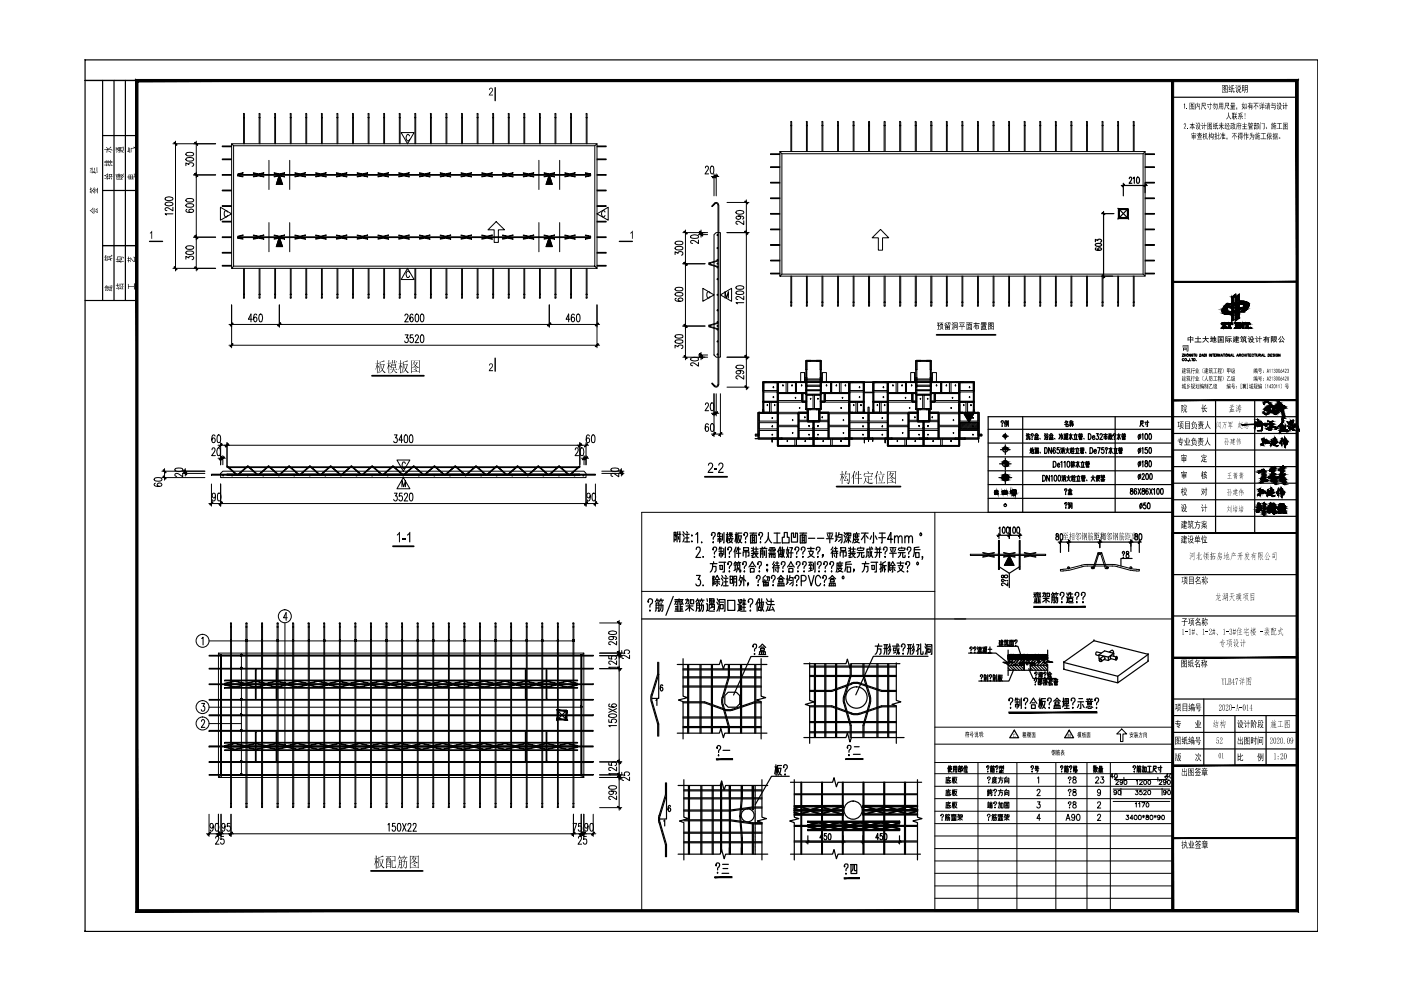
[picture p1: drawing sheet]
<svg xmlns="http://www.w3.org/2000/svg" width="297mm" height="210mm" viewBox="0 0 297 210" stroke-linecap="round" stroke-linejoin="round" font-family="sans-serif">
<g fill="#000">
<path d="M206.4 68.5h.4l.1-.2h.1l-.1 .2h.8v.2h-.8l-.1 .3h.3v-.2h.1v.2h.4l-.1 .7-.2-.1h.1v-.5h-.2v.8h-.1v-.8h-.3v.7h-.1v-.7l-.2 .4-.1-.2 .4-.6h-.4zM151.4 99.4h.7v.2h-.7zM84.7 112.8h.1v2.2h-.2v-1.7l-.4 .3v-.3zM85.3 114h.7v.3h-.7zM86.8 112.8h.2v2.2h-.3v-1.7l-.4 .3v-.3zM150.2 98.2l.7-.1 .3 .3-.1 .7-.8 .9h.9v.3h-1.2l.2-.5 .6-.7 .2-.4a.34 .34 0 0 0-.4-.4 .34 .34 0 0 0-.3 .4h-.2zM152.4 98.3l.5-.3 .5 .4-.1 .7-.8 .9h.9v.3h-1.2l.2-.5 .8-1v-.3l-.2-.2h-.4l-.1 .4h-.2z"/>
<path d="M80.5 76.7l.2 .1 .7-.4 .2 .2-1 .2v.5l.8-.1 .2 .1-.4 1.1 .5 .6a.36 .36 0 0 1-.3 0 .36 .36 0 0 1-.2-.3l-.1-.2-.8 .6 .7-.7-.2-1.1h-.2v1.1l-.5 .7 .4-.8zM80.8 77.3l.3 .9 .2-.9zM79.9 76.4l.2 .1v.6l.2-.2 .1 .2h-.3v.4l.3 .4-.1 .1-.2-.5v1.6l-.2 .1v-1.6l-.4 .9 .4-1.4h-.4h.4z"/>
<path d="M82.4 76.3l.2 .2-.1 .5 .2-.1 .2 .2h-.4l.1 .4a.2 .2 0 0 1 .2 .2 .2 .2 0 0 1-.1 .2l-.2-.4v1.6l-.1 .1v-1.6l-.4 .8 .4-1.3-.4-.1h.4zM83.1 76.3l.3 .2-.1 .3h.3v-.5l.2 .2-.1 .3 .3-.2 .2 .2h-.5l-.1 .3v-.3h-.3l-.2 .3v-.3h-.3h.3zM83 77.1h.9l.1 .1-.1 .8h-.4l-.1 .3h.5l.2-.2 .1 .3h-.7l.3 .4 .4 .1a.39 .39 0 0 1-.4 .1 .39 .39 0 0 1-.2-.4l-.2-.2-.2 .5-.6 .3 .3-.2 .4-.6-.6-.1h.6l.1-.2v-.1l-.4 .1zM83.1 77.3v.2h.7v-.2zM83.1 77.6v.3h.7v-.3z"/>
<path d="M85.4 76.7l.2 .1 .7-.4 .2 .2-.9 .2v.5l.8-.1 .1 .1-.3 .8a.65 .65 0 0 0 .5 .9l-.3 .1-.4-.6-.4 .4-.4 .2 .7-.7-.2-1.1h-.1l-.1 1.2-.5 .6 .4-.8zM85.7 77.3l.3 .9 .3-.9zM84.8 76.4l.2 .1v.6l.2-.2 .1 .2h-.3v.4l.3 .4-.1 .1-.2-.5v1.6l-.2 .1v-1.6l-.3 .8 .3-1.2-.3-.1h.3z"/>
<path d="M87.1 76.4l.2 .1h1.5l.1-.1 .2 .1-.1 2.5-.1 .1v-.2h-1.6v.2h-.2zM87.3 76.5v1.5l.4-.2a.33 .33 0 0 0 .3-.3 .33 .33 0 0 0-.2-.3v-.2l-.4 .5 .4-1zM87.8 76.5l.2 .2-.2 .2h.5l.1-.1 .2 .1-.3 .3a.32 .32 0 0 0-.1 .4 .32 .32 0 0 0 .4 .2l.2 .1a.5 .5 0 0 1-.7-.3l-.8 .5v.7h1.6v-2.3zM87.8 76.9v.1a.24 .24 0 0 0 .1 .3 .24 .24 0 0 0 .3-.1l.1-.3zM87.8 77.9h.1a.21 .21 0 0 1 .3 0 .21 .21 0 0 1 0 .3zM87.7 78.3l.3 .1a.29 .29 0 0 1 .3 0 .29 .29 0 0 1 0 .3z"/>
<path d="M199.2 68.4h.8l-.4 .3h.3v.9h-.1v-.7h-.4l-.1 .7v-.9l.3-.2h-.4zM198.7 68.4h.5l-.2 .3 .3 .3-.1 .3-.2-.3v.9l-.3-.1h.2v-.8h-.2v-.1h.3l-.3-.2 .3-.2h-.3zM199.6 68.9v.7l-.4 .3-.1-.1 .4-.2zM199.7 69.6l.3 .2-.1 .1z"/>
<path d="M200.3 68.5l.6-.1-.5 .2v.3l.3-.2 .1 .3 .2-.2-.1-.4h.6v.3a.21 .21 0 0 1-.1 .3 .21 .21 0 0 1-.2 0v-.1l.2-.1v-.3h-.2v.2a.3 .3 0 0 1-.2 .3 .3 .3 0 0 1-.3 0l-.4 .1zM200.4 69.1h1v.8h-1zM201 69.3v.1h.3v-.1zM200.5 69.3v.1h.3v-.1zM201 69.6v.1h.3v-.1zM200.5 69.6v.1h.3v-.1z"/>
<path d="M201.8 68.4l.2-.1 .2 .3zM202.2 68.4h.8v1.5h-.2v-.1h.1v-1.3h-.6v1.4h-.1zM202.4 68.7h.5v.1h-.5zM201.7 68.7h.2l.2 .3h-.1zM202.4 69h.4v.6h-.4zM202.5 69.1v.3h.2v-.3zM202 69.1l.1 .3-.3 .5z"/>
<path d="M203.4 68.4h1.1v.1h-.5v.7h.6v.1h-.6v.7l-.1-.7h-.6v-.1h.6v-.7h-.5zM204.3 68.5l.2 .1-.3 .5zM203.4 68.6h.2l.2 .4-.1 .1z"/>
<path d="M204.9 68.4h1.3v.1h-.6l-.1 .2h.6v1.3l-.1-.2h-.9l-.2 .2v-1.3h.5l.1-.2h-.6zM205.7 68.8v.9h.3v-.9zM205.4 68.8v.2h.3v-.2zM205.1 68.8v.9h.2v-.9zM205.4 69.1v.2h.3v-.2zM205.4 69.5v.2h.3v-.2z"/>
<path d="M208 68.3h1.1v.4h-.4l.5 .1v.1h-.5l.3 .1v.7h-.8v-.7l.4-.1h-.7v-.1l.7-.1h-.6zM208.8 68.5v.1h.2v-.1zM208.5 68.5v.1h.2v-.1zM208.2 68.5v.1h.2v-.1zM208.4 69.1l.5 .1zM208.4 69.3l.5 .1zM208.4 69.5l.5 .1zM208 69h.1v.8h1.2v.1l-1.3 .1z"/>
<path d="M209.5 68.4h1.2v1.5l-.1-.1h-1l-.1 .1zM210 68.5l.4 .1v.2a.18 .18 0 0 0-.2 .3 .18 .18 0 0 0 .3 0l.1-.6zM209.6 68.5v1.2h.5l-.3-.2 .1-.1 .3 .3h.4v-.5l-.5-.1-.4 .2-.1-.2 .4-.1-.1-.2-.2 .2-.1-.1 .3-.4zM210.1 69.2l.2 .2-.1 .1-.2-.2zM210 68.7l.1 .3 .2-.2z"/>
<path d="M179.3 99.8l.2 .2-.2 .5h.7l.1-.2 .2 .2-.2 .1v1.8a.26 .26 0 0 1-.2 .3 .26 .26 0 0 1-.3-.3l-.1-.1a.41 .41 0 0 0 .5-.1 .41 .41 0 0 0 0-.5v-1.2h-.8l-.3 .6zM179.3 100.8l.2 .2-.4 .8h.5v-.4l.2 .4-.1 .2a.33 .33 0 0 0-.3-.2 .33 .33 0 0 0-.3 .1l-.2-.1 .3-.4zM178.5 99.8l.2 .2-.1 .5 .2-.1 .2 .2h-.4v.4l.3 .2v.2l-.1 .1-.2-.5v1.6l-.1 .1v-1.6l-.4 .8 .4-1.2-.4-.2h.4z"/>
<path d="M181.5 100.1l.2 .1-.2 .5h.4v-.9l.3 .2-.1 .7h.3l.1-.2 .1 .2h-.5v.7h.4l.1-.1 .2 .2h-.7v1.1l-.2 .1v-1.2l-.7-.1h.7v-.7h-.4l-.3 .6zM181.1 99.8l.2 .2-.3 .6 .1 .1v1.9l-.2 .1v-1.9l-.4 .6z"/>
<path d="M183.2 101h1.5l.1-.2 .2 .2h-.8v.6h.4l.1-.1 .2 .2h-.7v.6l1 .1-.2 .2-.8-.1-.4-.2-.2-.4-.6 .8 .4-.8 .1-.6 .2 .1-.1 .5 .4 .4v-1.3l-.7 .1zM183.9 99.9a.23 .23 0 0 1 .3 .1 .23 .23 0 0 1-.1 .3zM183.3 100.2v.2h1.5l.2-.2 .1 .3-.3 .3 .1-.3h-1.6l-.1 .3-.1-.1z"/>
<path d="M186 99.9l.2 .1-.3 .6 .1 .2-.1 1.8-.1 .1v-1.8l-.4 .5zM186.6 99.9l.1 .1a.19 .19 0 0 1 .2 .2 .19 .19 0 0 1-.2 .2zM186.1 100.6h1.1l.2-.2 .2 .2zM186.3 100.9l.3 .7v.5zM187.1 100.8l.3 .1-.5 1.5h.5l.1-.2 .2 .2-1.6 .1v-.1h.8z"/>
<path d="M188.1 99.9l1.7 .1 .1-.1 .1 .1-.1 2.5-.1 .1v-.2h-1.5l-.2 .3zM188.3 100.1v1.5l.5-.4a.26 .26 0 0 0 .2-.2 .26 .26 0 0 0-.2-.3l-.1-.2-.3 .5 .4-.9zM188.8 100.1l.1 .1-.1 .2 .6-.1 .1 .2-.1 .2a.35 .35 0 0 0-.2 .4 .35 .35 0 0 0 .5 .2 .19 .19 0 0 1-.2 .2 .19 .19 0 0 1-.2-.1v-.1a.25 .25 0 0 0-.3-.2 .25 .25 0 0 0-.2 .2l-.5 .3v.7h1.5v-2.2zM188.8 100.5l.2 .4 .3-.4zM188.8 101.4a.27 .27 0 0 1 .4 .1 .27 .27 0 0 1 0 .3zM188.6 101.8l.6 .1 .2 .3z"/>
<path d="M80.3 181.7h.2l.7-.3 .1 .2-.9 .2v.5h.7l.1-.1 .1 .1-.3 .8a.55 .55 0 0 0 .5 .8 .39 .39 0 0 1-.4 .1 .39 .39 0 0 1-.2-.4l-.1-.1-.4 .4-.4 .2 .8-.7-.3-1.1h-.1l-.1 1.2-.5 .6 .4-.7zM80.6 182.3l.2 1 .3-1zM79.7 181.4l.2 .1-.1 .6 .3-.2 .1 .3h-.4v.3l.3 .2v.3l-.3-.5v1.6l-.1 .1v-1.5l-.4 .8 .4-1.3-.4-.1h.4z"/>
<path d="M83 181.6h.7v-.1l.2 .2-.1 .9-.6-.1v1.3l.5 .1 .1-.6 .1 .2a.27 .27 0 0 1 .1 .3 .27 .27 0 0 1-.2 .2l-.7-.1-.1-1.5 .7 .1v-.8zM81.7 181.6h1l.1-.1 .2 .2h-.4v.4l.2-.2 .1 .2-.1 1.9-.1 .1v-.3h-.7l-.1 .3v-2.2l.3 .2v-.4zM82.3 181.7v.4h.1v-.4zM82.6 182.1v.7h.1v-.7zM82.3 182.1l-.3 1.1h.7v-.3l-.3-.1v-.7zM82 182.1v.9l.2-.4v-.5zM82 183.3v.4h.7v-.4z"/>
<path d="M84.6 182.2l.1 .2 .4-.2 .2 .2-.1 1.5a.2 .2 0 0 1-.2 .2 .2 .2 0 0 1-.2-.2h-.1h.3v-.5h-.3l-.2 .5-.3 .3 .3-.6zM84.7 182.4v.4h.3v-.4zM84.7 182.9v.4h.3v-.4zM85.6 182.2l.3 .1-.1 .4 .4-.1 .2 .1-.2 1a.28 .28 0 0 1-.1 .4 .28 .28 0 0 1-.4-.2h.4v-1.1h-.3l-.1 .7-.5 .7 .4-1a.25 .25 0 0 0 .1-.3 .25 .25 0 0 0-.4-.1v-.1h.3zM84.7 181.4l.2 .1-.2 .2h.5l.1-.1 .2 .2h-.6a.22 .22 0 0 1 .2 .2 .22 .22 0 0 1-.1 .2l-.2-.4-.5 .4zM85.6 181.4l.3 .1-.2 .2 .5-.1 .2 .2h-.5l.2 .2v.2l-.2-.4h-.3l-.3 .5z"/>
<path d="M86.9 181.4l1.7 .1v-.1l.2 .1v2.5l-.2 .1v-.2h-1.6l-.1 .3zM87 181.6v1.4l.5-.3a.42 .42 0 0 0 0-.7l-.3 .5 .3-.9zM87.6 181.6l.2 .1-.2 .2 .6-.1 .1 .1-.4 .6 .7 .4-.2 .1-.3-.1a.25 .25 0 0 0-.2-.3 .25 .25 0 0 0-.3 .2l-.6 .3v.7h1.6v-2.2zM87.5 181.9l.3 .5 .3-.5zM87.6 182.9l.4 .1v.3zM87.5 183.3l.5 .1 .2 .3z"/>
</g>
<path d="M78.9 79.7h11M198.6 71h12.5M83.3 115.8h4.4M149.4 101.1h4.8M177.4 103.2h13.5M78.7 184.7h10.9" fill="none" stroke="#000" stroke-width=".38"/>
<g fill="none" stroke="#000" stroke-width=".21">
<path d="M49.1 30.5h77.5M49.5 30.9h76.6M165.4 32.1h77.4l-.4 .5h-76.6M242.8 32.1v26.4l-.4-.4v-25.5M49.5 56.4v-25.5l-.4-.4v26.4M126.1 56.4h-76.6l-.4 .5h77.5l-.5-.5v-25.5l.5-.4v26.4M151.4 49.7l.4-.4h.9v26.4h-.9l-.4-.4zM165.4 58.5v-26.4l.4 .5v25.5l-.4 .4h77.4M165.8 58.1h76.6M46.8 100.4l.4-.5h76.6l.4 .5v.9h-77.4zM46.3 138.5h77.5M46.8 138.9h76.6"/>
<path d="M46.8 164.4v-25.5l-.5-.4v26.3M123.4 164.4h-76.6l-.5 .4h77.5l-.4-.4v-25.5l.4-.4v26.3"/>
</g>
<g fill="none" stroke="#000" stroke-width=".21">
<path d="M51.6 30.5l.1-6.5 .1 6.5M51.6 24.9l.2 .1zM54.9 24.2h.2v6.3M54.9 24.9l.2 .1zM54.9 24.2v6.3M58.2 24.2h.2v6.3M58.3 24.9l.1 .1zM58.3 24.2v6.3M61.5 24.2h.2v6.3M61.6 24.9l.1 .1zM61.6 24.2v6.3M64.8 24.2h.2v6.3"/>
<path d="M64.9 24.9l.1 .1zM64.9 24.2v6.3M68.1 24.2h.2v6.3M68.2 24.9l.1 .1zM68.2 24.2v6.3M71.4 24.2h.2v6.3M71.5 24.9l.1 .1zM71.5 24.2v6.3M74.8 30.5v-6.5l.1 6.5M74.8 24.9l.1 .1zM78 24.2h.2v6.3M78.1 24.9l.1 .1z"/>
<path d="M78.1 24.2v6.3M81.3 24.2h.2v6.3M81.4 24.9l.1 .1zM81.4 24.2v6.3M84.7 30.5v-6.5l.1 6.5M84.7 24.9l.1 .1zM87.9 24.2h.2v6.3M88 24.9l.1 .1zM88 24.2v6.3M91.2 24.2h.2v6.3M91.3 24.9l.1 .1zM91.3 24.2v6.3"/>
<path d="M94.5 24.2h.2v6.3M94.6 24.9l.1 .1zM94.6 24.2v6.3M97.8 24.2h.2v6.3M97.9 24.9l.1 .1zM97.9 24.2v6.3M101.1 24.2h.2v6.3M101.2 24.9l.1 .1zM101.2 24.2v6.3M104.4 24.2h.2v6.3M104.5 24.9l.1 .1zM104.5 24.2v6.3"/>
<path d="M107.8 30.5v-6.5l.2 6.5M107.8 24.9l.2 .1zM111 24.2h.3v6.3M111.1 24.9l.2 .1zM111.1 24.2v6.3M114.3 24.2h.3v6.3M114.4 24.9l.2 .1zM114.4 24.2v6.3M117.7 30.5l.1-6.5 .1 6.5M117.7 24.9l.2 .1zM120.9 24.2h.3v6.3M121 24.9l.2 .1z"/>
<path d="M121 24.2v6.3M124.2 24.2h.3v6.3M124.3 24.9l.2 .1zM124.3 24.2v6.3M167.6 25.8h.3v6.3M167.7 25.9v6.2M170.9 25.8h.3v6.3M171 25.9v6.2M174.2 25.8h.3v6.3M174.3 25.9v6.2M177.6 32.1l.1-6.4 .1 6.4M180.8 25.8h.3v6.3"/>
<path d="M180.9 25.9v6.2M184.2 32.1l.1-6.4 .1 6.4M187.5 32.1l.1-6.4 .1 6.4M190.7 25.8h.2M190.8 25.9v6.2M191 25.9v6.2M194 25.8h.2M194.1 25.9v6.2M194.3 25.9v6.2M197.4 32.1v-6.4l.2 6.4M197.4 26.6h.2zM200.6 25.8h.2v6.3"/>
<path d="M200.7 25.9v6.2M203.9 25.8h.2v6.3M204 25.9v6.2M207.2 25.8h.2v6.3M207.3 25.9v6.2M210.5 25.8h.2v6.3M210.6 25.9v6.2M213.8 25.8h.2v6.3M213.9 25.9v6.2M217.1 25.8h.2v6.3M217.2 25.9v6.2M220.5 32.1v-6.4l.1 6.4"/>
<path d="M220.5 26.5l.1 .1zM223.7 25.8h.2v6.3M223.8 26.5l.1 .1zM223.8 25.9v6.2M227 25.8h.2v6.3M227.1 25.9v6.2M230.4 32.1v-6.4l.1 6.4M233.6 25.8h.2v6.3M233.7 25.9v6.2M236.9 25.8h.3v6.3M237 25.9v6.2M240.2 25.8h.3v6.3"/>
<path d="M240.3 25.9v6.2M51.6 56.9v6.3M51.8 56.9v6.3M54.9 56.9v6.3M55.1 56.9v6.3M58.3 56.9v6.3M58.4 56.9v6.3M61.6 56.9v6.3M61.7 56.9v6.3M64.9 56.9v6.3M65 56.9v6.3M68.2 56.9v6.3"/>
<path d="M68.3 56.9v6.3M71.5 56.9v6.3M71.6 56.9v6.3M74.8 56.9v6.3M74.9 56.9v6.3M78.1 56.9v6.3M78.2 56.9v6.3M81.4 56.9v6.3M81.5 56.9v6.3M84.7 56.9v6.3M84.8 56.9v6.3M88 56.9v6.3"/>
<path d="M88.1 56.9v6.3M91.3 56.9v6.3M91.4 56.9v6.3M94.6 56.9v6.3M94.7 56.9v6.3M97.9 56.9v6.3M98 56.9v6.3M101.2 56.9v6.3M101.3 56.9v6.3M104.5 56.9v6.3M104.6 56.9v6.3M107.8 56.9v6.3"/>
<path d="M108 56.9v6.3M111.1 56.9v6.3M111.3 56.9v6.3M114.4 56.9v6.3M114.6 56.9v6.3M117.7 56.9v6.3M117.9 56.9v6.3M121 56.9v6.3M121.2 56.9v6.3M124.3 56.9v6.3M124.5 56.9v6.3M151.5 43.1l.5-.1 .4 .5"/>
<path d="M151.5 43.1l-.6 .6 .1 .1 .7-.7 .4 .1 .1 .3M152.2 43.5v38.1M152.4 43.5v38.1M167.7 58.5v6.4M167.9 58.5v6.4M171 58.5v6.4M171.2 58.5v6.4M174.3 58.5v6.4M174.5 58.5v6.4M177.6 58.5v6.4M177.8 58.5v6.4M180.9 58.5v6.4"/>
<path d="M181.1 58.5v6.4M184.2 58.5v6.4M184.4 58.5v6.4M187.5 58.5v6.4M187.7 58.5v6.4M190.8 58.5v6.4M191 58.5v6.4M194.1 58.5v6.4M194.3 58.5v6.4M197.4 58.5v6.4M197.6 58.5v6.4M200.7 58.5v6.4"/>
<path d="M200.8 58.5v6.4M204 58.5v6.4M204.1 58.5v6.4M207.3 58.5v6.4M207.4 58.5v6.4M210.6 58.5v6.4M210.7 58.5v6.4M213.9 58.5v6.4M214 58.5v6.4M217.2 58.5v6.4M217.3 58.5v6.4M220.5 58.5v6.4"/>
<path d="M220.6 58.5v6.4M223.8 58.5v6.4M223.9 58.5v6.4M227.1 58.5v6.4M227.2 58.5v6.4M230.4 58.5v6.4M230.5 58.5v6.4M233.7 58.5v6.4M233.8 58.5v6.4M237 58.5v6.4M237.2 58.5v6.4M240.3 58.5v6.4"/>
<path d="M240.5 58.5v6.4M51.6 63.1h.2M51.7 62.4h.1zM54.9 63.1h.2M54.9 62.4h.2zM58.2 63.1h.2M58.3 62.4h.1zM61.5 63.1h.2M61.6 62.4h.1zM64.8 63.1h.2M64.9 62.4h.1zM68.1 63.1h.2"/>
<path d="M68.2 62.4h.1zM71.4 63.1h.2M71.5 62.4h.1zM74.7 63.1h.2M74.8 62.4h.1zM78 63.1h.2M78.1 62.4h.1zM81.3 63.1h.2M81.4 62.4h.1zM84.6 63.1h.2M84.7 62.4h.1zM87.9 63.1h.2"/>
<path d="M88 62.4h.1zM91.2 63.1h.2M91.3 62.4h.1zM94.5 63.1h.2M94.6 62.4h.1zM97.8 63.1h.2M97.9 62.4h.1zM101.1 63.1h.2M101.2 62.4h.1zM104.4 63.1h.2M104.5 62.4h.1zM107.7 63.1h.3"/>
<path d="M107.8 62.4h.2zM111 63.1h.3M111.1 62.4h.2zM114.3 63.1h.3M114.4 62.4h.2zM117.6 63.1h.3M117.7 62.4h.2zM120.9 63.1h.3M121 62.4h.2zM124.2 63.1h.3M124.3 62.4h.2zM167.6 64.8h.3"/>
<path d="M167.7 64l.2 .1zM170.9 64.8h.3M171 64.1h.2zM174.2 64.8h.3M174.3 64l.2 .1zM177.5 64.8h.3M177.6 64l.2 .1zM180.8 64.8h.3M180.9 64l.2 .1zM184.2 64.8h.2M184.2 64v.1h.2zM187.5 64.8h.2"/>
<path d="M187.5 64.1h.2zM190.7 64.8h.2M190.8 64v.1h.2zM194 64.8h.2M194.1 64v.1h.2zM197.3 64.8h.2M197.4 64.1h.2zM200.6 64.8h.2M200.7 64.1h.1zM203.9 64.8h.2M204 64.1h.1zM207.2 64.8h.2"/>
<path d="M207.3 64.1h.1zM210.5 64.8h.2M210.6 64.1h.1zM213.8 64.8h.2M213.9 64.1h.1zM217.1 64.8h.2M217.2 64.1h.1zM220.4 64.8h.2M220.5 64l.1 .1zM223.7 64.8h.2M223.8 64l.1 .1zM227 64.8h.2"/>
<path d="M227.1 64l.1 .1zM230.3 64.8h.2M230.4 64l.1 .1zM233.6 64.8h.2M233.7 64l.1 .1zM236.9 64.8h.3M237 64l.2 .1zM240.2 64.8h.3M240.3 64l.2 .1zM151.6 81.8l-.6-.6-.1 .1 .6 .7M152.2 81.6l-.2 .3-.4-.1M152.4 81.6l-.4 .4-.5-.1"/>
<path d="M48.9 132.1h.2M48.9 132.9h.2zM48.9 132.2v39M49.1 132.2v39M52.2 132.1h.2M52.2 132.2v39M52.4 132.2v39M55.5 132.1h.2M55.5 132.2v39M55.7 132.2v39M58.8 132.1h.2M58.8 132.9h.2z"/>
<path d="M58.8 132.2v39M59 132.2v39M62.1 132.9h.2zM62.1 132.2v39M62.3 132.2v39M65.4 132.2v39M65.4 132.9h.2zM65.6 132.2v39M68.6 132.1h.2M68.7 132.2v39M68.8 132.2v39M72 132.2v39"/>
<path d="M72.1 132.2v39M75.3 132.2v39M75.4 132.2v39M78.5 132.1h.2M78.6 132.2v39M78.7 132.2v39M81.9 132.2v39M82 132.2v39M85.2 132.2v39M85.3 132.2v39M88.5 132.2v39M88.6 132.2v39"/>
<path d="M91.8 132.2v39M91.9 132.2v39M95.1 132.2v39M95.3 132.2v39M98.4 132.2v39M98.6 132.2v39M101.6 132.1h.3M101.7 132.2v39M101.9 132.2v39M105 132.2v39M105.2 132.2v39M108.3 132.2v39"/>
<path d="M108.5 132.2v39M111.6 132.2v39M111.8 132.2v39M114.9 132.2v39M115.1 132.2v39M118.2 132.2v39M118.4 132.2v39M121.5 132.2v39M121.7 132.2v39M48.9 171.1h.2M48.9 170.3l.2 .1zM49.1 171.1h-.2"/>
<path d="M52.2 171.1h.2M52.2 170.3l.2 .1zM52.4 171.1h-.2M55.5 171.1h.2M55.5 170.3l.2 .1zM55.7 171.1h-.2M58.8 170.4h.2zM58.8 171.1h.2M59 171.1h-.2M62.1 170.4h.2zM65.4 170.3l.2 .1zM68.6 171.1h.2"/>
<path d="M68.7 170.3l.1 .1zM68.8 171.1h-.2M72 170.3l.1 .1zM75.3 170.4l.1-.1zM78.5 171.1h.2M78.6 170.4l.1-.1zM78.7 171.1h-.2M81.9 170.3l.1 .1zM85.2 170.3l.1 .1zM88.5 170.4l.1-.1zM91.8 170.4l.1-.1zM95.1 170.3l.2 .1z"/>
<path d="M98.4 170.3l.2 .1zM101.6 171.1h.3M101.7 170.3l.2 .1zM101.9 171.1h-.3M105 170.3l.2 .1zM108.3 170.3l.2 .1zM111.6 170.3l.2 .1zM114.9 170.3l.2 .1zM118.2 170.3l.2 .1zM121.5 170.3l.2 .1z"/>
<circle cx="167.8" cy="26.6" r=".09"/>
<circle cx="171.1" cy="26.6" r=".09"/>
<circle cx="174.4" cy="26.6" r=".09"/>
<circle cx="177.7" cy="26.6" r=".09"/>
<circle cx="181" cy="26.6" r=".09"/>
<circle cx="184.3" cy="26.6" r=".08"/>
<circle cx="187.6" cy="26.6" r=".1"/>
<circle cx="190.9" cy="26.6" r=".1"/>
<circle cx="194.2" cy="26.6" r=".1"/>
<circle cx="200.8" cy="26.6" r=".08"/>
<circle cx="204.1" cy="26.6" r=".08"/>
<circle cx="207.4" cy="26.6" r=".08"/>
<circle cx="210.7" cy="26.6" r=".08"/>
<circle cx="214" cy="26.6" r=".08"/>
<circle cx="217.3" cy="26.6" r=".08"/>
<circle cx="227.2" cy="26.6" r=".08"/>
<circle cx="230.5" cy="26.6" r=".08"/>
<circle cx="233.8" cy="26.6" r=".08"/>
<circle cx="237.1" cy="26.6" r=".08"/>
<circle cx="240.4" cy="26.6" r=".08"/>
<circle cx="49.2" cy="100.8" r=".11"/>
<circle cx="52.5" cy="100.8" r=".11"/>
<circle cx="55.8" cy="100.8" r=".11"/>
<circle cx="59.1" cy="100.8" r=".11"/>
<circle cx="62.4" cy="100.8" r=".11"/>
<circle cx="65.7" cy="100.8" r=".11"/>
<circle cx="69" cy="100.8" r=".11"/>
<circle cx="72.3" cy="100.8" r=".11"/>
<circle cx="75.6" cy="100.8" r=".11"/>
<circle cx="78.9" cy="100.8" r=".11"/>
<circle cx="82.2" cy="100.8" r=".11"/>
<circle cx="85.5" cy="100.8" r=".11"/>
<circle cx="88.8" cy="100.8" r=".11"/>
<circle cx="92.1" cy="100.8" r=".11"/>
<circle cx="95.4" cy="100.8" r=".11"/>
<circle cx="98.7" cy="100.8" r=".11"/>
<circle cx="102" cy="100.8" r=".11"/>
<circle cx="105.3" cy="100.8" r=".11"/>
<circle cx="108.6" cy="100.8" r=".11"/>
<circle cx="111.9" cy="100.8" r=".11"/>
<circle cx="115.2" cy="100.8" r=".11"/>
<circle cx="118.5" cy="100.8" r=".11"/>
<circle cx="121.8" cy="100.8" r=".11"/>
<circle cx="52.2" cy="132.9" r=".08"/>
<circle cx="55.5" cy="132.9" r=".09"/>
<circle cx="62.1" cy="132.1" r=".11"/>
<circle cx="65.4" cy="132.1" r=".11"/>
<circle cx="68.8" cy="132.9" r=".09"/>
<circle cx="72" cy="132.1" r=".11"/>
<circle cx="72.1" cy="132.9" r=".09"/>
<circle cx="75.3" cy="132.1" r=".11"/>
<circle cx="75.4" cy="132.9" r=".09"/>
<circle cx="78.7" cy="132.9" r=".09"/>
<circle cx="81.9" cy="132.1" r=".11"/>
<circle cx="82" cy="132.9" r=".09"/>
<circle cx="85.2" cy="132.1" r=".11"/>
<circle cx="85.3" cy="132.9" r=".09"/>
<circle cx="88.5" cy="132.1" r=".11"/>
<circle cx="88.6" cy="132.9" r=".09"/>
<circle cx="91.8" cy="132.1" r=".11"/>
<circle cx="91.9" cy="132.9" r=".09"/>
<circle cx="95.1" cy="132.1" r=".11"/>
<circle cx="95.2" cy="132.9" r=".09"/>
<circle cx="98.4" cy="132.1" r=".11"/>
<circle cx="98.5" cy="132.9" r=".09"/>
<circle cx="101.8" cy="132.9" r=".09"/>
<circle cx="105.1" cy="132.1" r=".11"/>
<circle cx="105.1" cy="132.9" r=".09"/>
<circle cx="108.4" cy="132.1" r=".11"/>
<circle cx="108.4" cy="132.9" r=".09"/>
<circle cx="111.7" cy="132.1" r=".11"/>
<circle cx="111.7" cy="132.9" r=".09"/>
<circle cx="115" cy="132.1" r=".11"/>
<circle cx="115" cy="132.9" r=".09"/>
<circle cx="118.3" cy="132.1" r=".11"/>
<circle cx="118.3" cy="132.9" r=".09"/>
<circle cx="121.6" cy="132.1" r=".11"/>
<circle cx="121.6" cy="132.9" r=".09"/>
<circle cx="62.1" cy="171.1" r=".11"/>
<circle cx="65.4" cy="171.1" r=".11"/>
<circle cx="72" cy="171.1" r=".11"/>
<circle cx="75.3" cy="171.1" r=".11"/>
<circle cx="81.9" cy="171.1" r=".11"/>
<circle cx="85.2" cy="171.1" r=".11"/>
<circle cx="88.5" cy="171.1" r=".11"/>
<circle cx="91.8" cy="171.1" r=".11"/>
<circle cx="95.1" cy="171.1" r=".11"/>
<circle cx="98.4" cy="171.1" r=".11"/>
<circle cx="105.1" cy="171.1" r=".11"/>
<circle cx="108.4" cy="171.1" r=".11"/>
<circle cx="111.7" cy="171.1" r=".11"/>
<circle cx="115" cy="171.1" r=".11"/>
<circle cx="118.3" cy="171.1" r=".11"/>
<circle cx="121.6" cy="171.1" r=".11"/>
</g>
<g fill="none" stroke="#000" stroke-width=".21">
<path d="M46.8 138.8h.1v25.7h-.1zM123.1 138.8h.2v25.7h-.2z"/>
<circle cx="47.3" cy="100.8" r=".11"/>
<circle cx="123.7" cy="100.8" r=".11"/>
</g>
<g fill="none" stroke="#000" stroke-width=".21">
<path d="M49.1 37h-2v.2h2M49.1 33.7h-2v.2h2M49.1 30.9h-2v.2h2M126.6 37h1.9v.2h-1.9M126.6 33.7h1.9v.2h-1.9M126.6 30.9h1.9v.2h-1.9M165.4 38.7h-2v.1h2M165.4 35.3h-2v.2h2M165.4 32.6h-2v.2h2M242.8 38.7h2v.1h-2M242.8 35.3h2v.2h-2M242.8 32.6h2v.2h-2"/>
<path d="M49.1 56.3h-2v.1h2M49.1 53.5h-2v.2h2M49.1 50.2h-2v.2h2M49.1 46.9h-2v.2h2M49.1 43.6h-2v.2h2M49.1 40.3h-2v.2h2M126.6 56.3h1.9v.1h-1.9M126.6 53.5h1.9v.2h-1.9M126.6 50.2h1.9v.2h-1.9M126.6 46.9h1.9v.2h-1.9M126.6 43.6h1.9v.2h-1.9M126.6 40.3h1.9v.2h-1.9"/>
<path d="M165.4 57.9h-2v.2h2M165.4 55.2h-2v.1h2M165.4 51.9h-2v.1h2M165.4 48.6h-2v.1h2M165.4 45.3h-2v.1h2M165.4 42h-2v.1h2M242.8 57.9h2v.2h-2M242.8 55.2h2v.1h-2M242.8 51.9h2v.1h-2M242.8 48.6h2v.1h-2M242.8 45.3h2v.1h-2M242.8 42h2v.1h-2"/>
<path d="M44.8 100.5h81.4v.3h-81.4zM44.3 138.9h81.5v.2h-81.5zM44.3 158.2h81.5v.2h-81.5zM44.3 154.9h81.5v.2h-81.5zM44.3 151.6h81.5v.2h-81.5zM44.3 148.3h81.5v.2h-81.5zM44.3 145h81.5v.2h-81.5zM44.3 141.7h81.5v.2h-81.5zM44.3 164.2h81.5v.2h-81.5zM44.3 161.5h81.5v.2h-81.5z"/>
<circle cx="152.1" cy="59.2" r=".11"/>
<circle cx="152.1" cy="55.9" r=".11"/>
<circle cx="152.1" cy="49.8" r=".11"/>
<circle cx="152.1" cy="52.6" r=".11"/>
<circle cx="152.1" cy="72.4" r=".11"/>
<circle cx="152.1" cy="62.5" r=".11"/>
<circle cx="152.1" cy="75.2" r=".11"/>
<circle cx="152.1" cy="69.1" r=".11"/>
<circle cx="152.1" cy="65.8" r=".11"/>
</g>
<g fill="none" stroke="#000" stroke-width=".21">
<path d="M50.4 37h74.8v.2h-74.8zM50.4 37.2l1.1 .2v.1l-1.1-.2zM50.4 36.9l1.1-.3v.1l-1.1 .3zM53.7 37.4l1.1-.2 1.1 .2v.1l-1.1-.2-1.1 .2zM53.7 36.6l1.1 .3 1.1-.3v.1l-1.1 .3-1.1-.3zM58.1 37.4l1.1-.2 1.1 .2v.1l-1.1-.2-1.1 .2zM58.1 36.6l1.1 .3 1.1-.3v.1l-1.1 .3-1.1-.3zM62.5 37.4l1.1-.2 1.1 .2v.1l-1.1-.2-1.1 .2zM62.5 36.6l1.1 .3 1.1-.3v.1l-1.1 .3-1.1-.3zM66.9 37.4l1.1-.2 1.1 .2v.1l-1.1-.2-1.1 .2zM66.9 36.6l1.1 .3 1.1-.3v.1l-1.1 .3-1.1-.3zM71.3 37.4l1.1-.2 1.1 .2v.1l-1.1-.2-1.1 .2z"/>
<path d="M71.3 36.6l1.1 .3 1.1-.3v.1l-1.1 .3-1.1-.3zM75.7 37.4l1.1-.2 1.1 .2v.1l-1.1-.2-1.1 .2zM75.7 36.6l1.1 .3 1.1-.3v.1l-1.1 .3-1.1-.3zM80.1 37.4l1.1-.2 1.1 .2v.1l-1.1-.2-1.1 .2zM80.1 36.6l1.1 .3 1.1-.3v.1l-1.1 .3-1.1-.3zM84.5 37.4l1.1-.2 1.1 .2v.1l-1.1-.2-1.1 .2zM84.5 36.6l1.1 .3 1.1-.3v.1l-1.1 .3-1.1-.3zM88.9 37.4l1.1-.2 1.1 .2v.1l-1.1-.2-1.1 .2zM88.9 36.6l1.1 .3 1.1-.3v.1l-1.1 .3-1.1-.3zM93.3 37.4l1.1-.2 1.1 .2v.1l-1.1-.2-1.1 .2zM93.3 36.6l1.1 .3 1.1-.3v.1l-1.1 .3-1.1-.3zM97.7 37.4l1.1-.2 1.1 .2v.1l-1.1-.2-1.1 .2z"/>
<path d="M97.7 36.6l1.1 .3 1.1-.3v.1l-1.1 .3-1.1-.3zM102.2 37.4l1.1-.2 1.1 .2v.1l-1.1-.2-1.1 .2zM102.2 36.6l1.1 .3 1.1-.3v.1l-1.1 .3-1.1-.3zM106.6 37.4l1.1-.2 1.1 .2v.1l-1.1-.2-1.1 .2zM106.6 36.6l1.1 .3 1.1-.3v.1l-1.1 .3-1.1-.3zM111 37.4l1.1-.2 1.1 .2v.1l-1.1-.2-1.1 .2zM111 36.6l1.1 .3 1.1-.3v.1l-1.1 .3-1.1-.3zM115.4 37.4l1.1-.2 1.1 .2v.1l-1.1-.2-1.1 .2zM115.4 36.6l1.1 .3 1.1-.3v.1l-1.1 .3-1.1-.3zM119.8 37.4l1-.2 1.1 .2v.1l-1.1-.2-1 .2zM119.8 36.6l1 .3 1.1-.3v.1l-1.1 .3-1-.3zM124.1 37.4l1.1-.2v.1l-1.1 .2z"/>
<path d="M124.1 36.6l1.1 .3v.1l-1.1-.3zM50.4 50.2h74.8v.2h-74.8zM50.4 50.3l1.1 .3v.1l-1.1-.2zM50.4 50.1l1.1-.3v.2l-1.1 .2zM53.7 50.6l1.1-.3 1.1 .3v.1l-1.1-.2-1.1 .2zM53.7 49.8l1.1 .3 1.1-.3v.2l-1.1 .2-1.1-.2zM58.1 50.6l1.1-.3 1.1 .3v.1l-1.1-.2-1.1 .2zM58.1 49.8l1.1 .3 1.1-.3v.2l-1.1 .2-1.1-.2zM62.5 50.6l1.1-.3 1.1 .3v.1l-1.1-.2-1.1 .2zM62.5 49.8l1.1 .3 1.1-.3v.2l-1.1 .2-1.1-.2zM66.9 50.6l1.1-.3 1.1 .3v.1l-1.1-.2-1.1 .2zM66.9 49.8l1.1 .3 1.1-.3v.2l-1.1 .2-1.1-.2z"/>
<path d="M71.3 50.6l1.1-.3 1.1 .3v.1l-1.1-.2-1.1 .2zM71.3 49.8l1.1 .3 1.1-.3v.2l-1.1 .2-1.1-.2zM75.7 50.6l1.1-.3 1.1 .3v.1l-1.1-.2-1.1 .2zM75.7 49.8l1.1 .3 1.1-.3v.2l-1.1 .2-1.1-.2zM80.1 50.6l1.1-.3 1.1 .3v.1l-1.1-.2-1.1 .2zM80.1 49.8l1.1 .3 1.1-.3v.2l-1.1 .2-1.1-.2zM84.5 50.6l1.1-.3 1.1 .3v.1l-1.1-.2-1.1 .2zM84.5 49.8l1.1 .3 1.1-.3v.2l-1.1 .2-1.1-.2zM88.9 50.6l1.1-.3 1.1 .3v.1l-1.1-.2-1.1 .2zM88.9 49.8l1.1 .3 1.1-.3v.2l-1.1 .2-1.1-.2zM93.3 50.6l1.1-.3 1.1 .3v.1l-1.1-.2-1.1 .2zM93.3 49.8l1.1 .3 1.1-.3v.2l-1.1 .2-1.1-.2z"/>
<path d="M97.7 50.6l1.1-.3 1.1 .3v.1l-1.1-.2-1.1 .2zM97.7 49.8l1.1 .3 1.1-.3v.2l-1.1 .2-1.1-.2zM102.2 50.6l1.1-.3 1.1 .3v.1l-1.1-.2-1.1 .2zM102.2 49.8l1.1 .3 1.1-.3v.2l-1.1 .2-1.1-.2zM106.6 50.6l1.1-.3 1.1 .3v.1l-1.1-.2-1.1 .2zM106.6 49.8l1.1 .3 1.1-.3v.2l-1.1 .2-1.1-.2zM111 50.6l1.1-.3 1.1 .3v.1l-1.1-.2-1.1 .2zM111 49.8l1.1 .3 1.1-.3v.2l-1.1 .2-1.1-.2zM115.4 50.6l1.1-.3 1.1 .3v.1l-1.1-.2-1.1 .2zM115.4 49.8l1.1 .3 1.1-.3v.2l-1.1 .2-1.1-.2zM119.8 50.6l1-.3 1.1 .3v.1l-1.1-.2-1 .2zM119.8 49.8l1 .3 1.1-.3v.2l-1.1 .2-1-.2z"/>
<path d="M124.1 50.6l1.1-.3v.2l-1.1 .2zM124.1 49.8l1.1 .3v.1l-1.1-.2zM150.3 56.1l1.9 .5M150.3 55.7l.1 .1M150.4 55.9l-.1 .1M150.4 56l1.8 .5M152.1 55.2l.1 .1M152.2 56.5l-.1 .1M152.2 55.2l-1.9 .6M152.2 55.3l-1.8 .6M150.4 69.1l-.1 .2 1.9 .6M150.4 69.2l1.8 .5"/>
<path d="M152.1 68.4l.1 .1M152.2 69.7l-.1 .1M152.2 68.4l-1.9 .6M152.2 68.5l-1.8 .5-.1-.1M250.7 75.1h.3l-.3 .5h.3M251 76.1a.21 .21 0 0 0-.3 0 .21 .21 0 0 0 0 .3 .21 .21 0 0 0 .3 0M251.1 75.1v.5M251.1 75.3h.3M251.4 75.1v.5M251.8 76.5h.1M252 76.5v.1M252.2 76v.5h.3"/>
<path d="M252.4 75.1v.5l-.3-.5v.5M252.6 76h.4M252.8 76v.5M252.9 75.2l-.1-.1-.2 .1 .1 .4 .2-.1-.1-.1M253.1 76l.3 .1-.1 .4h-.2zM253.1 75.1h.3M253.2 75.1v.5M253.4 75.1l.2 .5 .1-.1v-.4M253.6 76.5h.1M254.4 75.1a.26 .26 0 0 1 .3 .2 .26 .26 0 0 1-.3 .3zM254.8 75.6l.2-.5 .2 .5M254.9 75.4h.2"/>
<path d="M255.3 75.1a.28 .28 0 0 1 .3 .1 .28 .28 0 0 1 0 .3l-.3 .1zM255.8 75.1v.5M256.4 75.1v.5M256.9 75.1v.5l-.3-.5v.5M257 75.1h.4M257.2 75.1v.5M257.5 75.3h.1M257.8 75.1h-.3v.5h.3M257.9 75.3h.2l.1-.2h-.3v.5M258.1 75.3l.1 .3M258.7 75.1v.5l-.3-.5v.5M258.9 75.6l.1-.5 .2 .5"/>
<path d="M258.9 75.4h.2M259.1 68.5h1l-.6 1h.3l.3-.3-.1 .4h-1l.6-1h-.4l-.2 .2zM259.3 75.1h.4M259.5 75.1v.5M259.8 75.1v.5M260.1 68.8h.1M260.1 68.5l.1 .3M260.1 64.3l-.6 .6a1.08 1.08 0 0 0-.3 1.5 3.8 3.8 0 0 0 4.1-1.2M260.2 68.4h-.1M260.2 68.5h1M260.2 64.3l.8 .1M260.2 65.4a.68 .68 0 0 0 .9 .7"/>
<path d="M260.2 68.8h.1M260.3 69.6h.1M260.4 69.6h.6M260.4 68.5l-.2 .2M260.4 68.6l.1 .9M260.5 69.4l-.2 .2M260.7 75.1v.5l-.3-.5v.5M260.9 75.6l.2-.5 .1 .5M260.9 68.5l.2 .2M260.9 69.5l.1 .1M261 64.3l-.8 1.1M261 69.6h.1"/>
<path d="M261 68.6l-.1 .8M261 75.4h.2M261.1 68.8h.1M261.1 68.4h.1M261.2 63l.8-.6v.2l-.4 .3v1.3l-.4 .2zM261.2 68.8h-.1M261.2 68.5v.3M261.4 75.1v.5h.3M261.6 66.6l-.5 .1M261.6 66.6v1.2l-.4 .3v-1.3M261.6 64.7l.3-.1v1.3l-.3 .1zM261.8 69.6h.7"/>
<path d="M261.8 69.6h.1M261.9 68.6l-.1-.2h.7l-.2 .2M261.9 69.4l-.1 .1M261.9 68.6h.1M261.9 69.4h.1M261.9 63l.9-.6v1.3l-.9 .4zM262 68.6v.9M262.2 75.6l.2-.5 .2 .5M262.3 75.4h.2M262.3 68.6v.9M262.3 69.4h.1M262.3 68.6h.1"/>
<path d="M262.3 69.4l.2 .1M262.5 69.6h.1M262.5 68.5l.2 .1M262.6 68.5h.5l.4 .5v-.4M262.6 69.5h.1M262.6 69.5l-.1 .1h.4M262.7 68.6v.9M262.7 75.3l.4-.2h-.4v.5M262.7 64.4l.9 .2M262.8 66.1v1.3l-.9 .7v-1.6M262.8 64.4v1.1l.6-.2M262.8 66l-.9 .4"/>
<path d="M262.8 69.5l.2 .1M262.9 75.3l.2 .3M262.9 69.6h.1M263 66.1h.8M263.5 68.6l-.1-.1h.4l-.1 .1v1h-.2l-.7-.8v.7M263.6 75.2l-.2-.1-.1 .3a.17 .17 0 0 0 .1 .2 .17 .17 0 0 0 .2-.2M263.6 64.6l.2 .4M263.7 65l-.8 1.1M263.8 75.3h.3M263.8 75.1v.5M263.8 66.1l.9-1.1a.6 .6 0 0 0-.1-.8 3.6 3.6 0 0 0-4 .9l.2 .2 .4-.3v1.1M263.8 68.4h1.1"/>
<path d="M263.8 68.8h.1M263.9 68.8h.1M263.9 68.5v.3M264.1 69.6h.6M264.1 68.5l-.2 .2M264.1 75.1v.5M264.1 68.6l.1 .9M264.2 69.5l-.2 .1M264.2 69.4v.1M264.3 75.1v.5M264.5 75.1h.3M264.6 69.4l.2 .2"/>
<path d="M264.7 68.5l.1 .2M264.7 75.1v.5M264.7 68.6l-.1 .9M264.7 69.6h.1M264.8 68.8h.1M264.9 68.8h.1M265 75.3h.1M265 68.5v.3M265.3 75.1h-.3v.5h.3M265.8 75.2v-.1a.21 .21 0 0 0-.3 .1 .21 .21 0 0 0 0 .3 .21 .21 0 0 0 .3-.1M265.9 75.1h.4M266.1 75.1v.5"/>
<path d="M266.4 75.1l.1 .5 .2-.2v-.3M266.9 75.3h.3l.1-.2h-.4v.5M267.1 75.3l.2 .3M267.5 75.6l.1-.5 .2 .5M267.5 75.4h.3M268 75.1v.5h.3M268.9 75.1l.3 .1-.2 .4h-.1zM269.4 75.3h.2M269.7 75.1h-.3v.5h.3M270.2 75.1h-.3v.1l.3 .3h-.3M270.3 75.1v.5M270.9 75.2v-.1a.21 .21 0 0 0-.3 .1 .21 .21 0 0 0 0 .3 .21 .21 0 0 0 .3-.1h-.1"/>
<path d="M271.4 75.1v.5l-.3-.5v.5M48.1 99h74.8v.1h-74.8zM48.1 98.8l2.2 1.9 2.2-1.9 2.2 1.9 2.2-1.9 2.2 1.9 2.2-1.9 2.2 1.9 2.2-1.9 2.2 1.9 2.2-1.9 2.2 1.9 2.2-1.9 2.2 1.9 2.2-1.9 2.2 1.9 2.2-1.9 2.2 1.9 2.2-1.9 2.2 1.9 2.2-1.9 2.2 1.9 2.2-1.9 2.2 1.9 2.2-1.9 2.2 1.9 2.2-1.9 2.2 1.9 2.2-1.9 2.2 1.9 2.2-1.9 2.2 1.9 2.2-1.9 2.2 1.9 2.2-1.9v.1l-2.2 1.9-2.2-1.9-2.2 1.9-2.2-1.9-2.2 1.9-2.2-1.9-2.2 1.9-2.2-1.9-2.2 1.9-2.2-1.9-2.2 1.9-2.2-1.9-2.2 1.9-2.2-1.9-2.2 1.9-2.2-1.9-2.2 1.9-2.2-1.9-2.2 1.9-2.2-1.9-2.2 1.9-2.2-1.9-2.2 1.9-2.2-1.9-2.2 1.9-2.2-1.9-2.2 1.9-2.2-1.9-2.2 1.9-2.2-1.9-2.2 1.9-2.2-1.9-2.2 1.9zM271.6 90.8h-.1M271.7 90.6l-.1 .1zM271.9 88.9v.6l.2-.3-.1-.2 .1 .3-.3 .7v.3l.2-.1-.3 1 .5-.7-.5 .8 .2-1.1-.4 1.1 1.5 .1-.5-.4-.3 .4 .1-.5-.2-.1 .3 .1 .2-.7-.1 .4a.5 .5 0 0 0 .4 .6l.2 .1-.2 .2-.9-.1a.51 .51 0 0 0-.7 .4l.1-.3-.1-.2h.2v-.2v-.6l.1 .2 .3-1.1-.9 .8 .9-.8zM271.9 89.2v.1M271.9 90.5h.1M272.1 89.1h.1M272.2 91.4h.1M272.5 91.1h.1M273 89.5l.5 .6z"/>
<path d="M273.1 90.4l.3 .6zM273.2 90.4h.1M273.5 90.6l.7 .5v-1l.3 .4 .2-.5a.62 .62 0 0 1 .6 .7l.2 .7-.7-1.4-.3 .5-.3-.3v1zM273.5 90h.1M273.5 90.1h.1M273.6 89.2l.3 .5-.1 .1 .2-.1-.2 .1 .1 .5-.1-.5-.2 .1 .2-.2-.1-.2-.4 .1 .4-.2zM273.7 89.3h.1M273.7 89.4h.1M273.8 89.4h.1M273.8 89.8h.1M273.8 89.4l.2-.1zM273.9 89.6h.1"/>
<path d="M273.9 89.7l-.1 .1M273.9 89.7h.1M273.9 89.4h.1M273.9 90.9v.1M274 89.4h.1M274 89.3h.1M274 89.5h.1M274.1 89.3h.1M274 89.6h.1M274.1 89.5h.1M274.2 89.3h.1M274.1 89.4h.1"/>
<path d="M274.2 89.2h.1M274.2 89.3l-.1 .2zM274.2 89.4h.1M274.2 89.5h.1M274.2 90.6h.1M274.4 90.4v.1M274.6 90.3h-.1M274.8 90h.1M275.3 90.8h.1M48.1 100.5h74.8v.3h-74.8zM47.6 159h74.9v.1h-74.9zM47.6 157.4h74.9v.2h-74.9z"/>
<path d="M47.6 158.2h74.9v.2h-74.9zM47.6 158.3l2.2 .5 2.2-.5 2.2 .5 2.2-.5 2.2 .5 2.2-.5 2.2 .5 2.2-.5 2.2 .5 2.2-.5 2.2 .5 2.2-.5 2.2 .5 2.2-.5 2.2 .5 2.2-.5 2.2 .5 2.2-.5 2.3 .5 2.2-.5 2.2 .5 2.2-.5 2.2 .5 2.2-.5 2.2 .5 2.2-.5 2.2 .5 2.2-.5 2.2 .5 2.2-.5 2.2 .5 2.2-.5 2.2 .5 2.2-.5v.2l-2.2 .5-2.2-.5-2.2 .5-2.2-.5-2.2 .5-2.2-.5-2.2 .5-2.2-.5-2.2 .5-2.2-.5-2.2 .5-2.2-.5-2.2 .5-2.2-.5-2.2 .5-2.3-.5-2.2 .5-2.2-.5-2.2 .5-2.2-.5-2.2 .5-2.2-.5-2.2 .5-2.2-.5-2.2 .5-2.2-.5-2.2 .5-2.2-.5-2.2 .5-2.2-.5-2.2 .5-2.2-.5-2.2 .5-2.2-.5zM47.6 158.1l2.2-.5 2.2 .5 2.2-.5 2.2 .5 2.2-.5 2.2 .5 2.2-.5 2.2 .5 2.2-.5 2.2 .5 2.2-.5 2.2 .5 2.2-.5 2.2 .5 2.2-.5 2.2 .5 2.2-.5 2.2 .5 2.3-.5 2.2 .5 2.2-.5 2.2 .5 2.2-.5 2.2 .5 2.2-.5 2.2 .5 2.2-.5 2.2 .5 2.2-.5 2.2 .5 2.2-.5 2.2 .5 2.2-.5 2.2 .5v.1l-2.2-.5-2.2 .5-2.2-.5-2.2 .5-2.2-.5-2.2 .5-2.2-.5-2.2 .5-2.2-.5-2.2 .5-2.2-.5-2.2 .5-2.2-.5-2.2 .5-2.2-.5-2.3 .5-2.2-.5-2.2 .5-2.2-.5-2.2 .5-2.2-.5-2.2 .5-2.2-.5-2.2 .5-2.2-.5-2.2 .5-2.2-.5-2.2 .5-2.2-.5-2.2 .5-2.2-.5-2.2 .5-2.2-.5-2.2 .5zM47.6 145.8h74.9v.1h-74.9zM47.6 144.2h74.9v.2h-74.9zM47.6 145h74.9v.2h-74.9zM47.6 145.1l2.2 .5 2.2-.5 2.2 .5 2.2-.5 2.2 .5 2.2-.5 2.2 .5 2.2-.5 2.2 .5 2.2-.5 2.2 .5 2.2-.5 2.2 .5 2.2-.5 2.2 .5 2.2-.5 2.2 .5 2.2-.5 2.3 .5 2.2-.5 2.2 .5 2.2-.5 2.2 .5 2.2-.5 2.2 .5 2.2-.5 2.2 .5 2.2-.5 2.2 .5 2.2-.5 2.2 .5 2.2-.5 2.2 .5 2.2-.5v.1l-2.2 .6-2.2-.6-2.2 .6-2.2-.6-2.2 .6-2.2-.6-2.2 .6-2.2-.6-2.2 .6-2.2-.6-2.2 .6-2.2-.6-2.2 .6-2.2-.6-2.2 .6-2.3-.6-2.2 .6-2.2-.6-2.2 .6-2.2-.6-2.2 .6-2.2-.6-2.2 .6-2.2-.6-2.2 .6-2.2-.6-2.2 .6-2.2-.6-2.2 .6-2.2-.6-2.2 .6-2.2-.6-2.2 .6-2.2-.6zM47.6 144.9l2.2-.5 2.2 .5 2.2-.5 2.2 .5 2.2-.5 2.2 .5 2.2-.5 2.2 .5 2.2-.5 2.2 .5 2.2-.5 2.2 .5 2.2-.5 2.2 .5 2.2-.5 2.2 .5 2.2-.5 2.2 .5 2.3-.5 2.2 .5 2.2-.5 2.2 .5 2.2-.5 2.2 .5 2.2-.5 2.2 .5 2.2-.5 2.2 .5 2.2-.5 2.2 .5 2.2-.5 2.2 .5 2.2-.5 2.2 .5v.1l-2.2-.5-2.2 .5-2.2-.5-2.2 .5-2.2-.5-2.2 .5-2.2-.5-2.2 .5-2.2-.5-2.2 .5-2.2-.5-2.2 .5-2.2-.5-2.2 .5-2.2-.5-2.3 .5-2.2-.5-2.2 .5-2.2-.5-2.2 .5-2.2-.5-2.2 .5-2.2-.5-2.2 .5-2.2-.5-2.2 .5-2.2-.5-2.2 .5-2.2-.5-2.2 .5-2.2-.5-2.2 .5-2.2-.5-2.2 .5z"/>
<circle cx="150.5" cy="55.9" r=".11"/>
<circle cx="152.1" cy="55.1" r=".11"/>
<circle cx="152.1" cy="56.7" r=".11"/>
<circle cx="150.5" cy="69.1" r=".11"/>
<circle cx="152.1" cy="69.9" r=".11"/>
<circle cx="152.1" cy="68.3" r=".11"/>
<circle cx="251.4" cy="76.2" r=".21"/>
<circle cx="251.8" cy="75.3" r=".22"/>
<circle cx="260.1" cy="75.3" r=".23"/>
<circle cx="265.1" cy="69.5" r=".11"/>
</g>
<g fill="none" stroke="#000" stroke-width=".21">
<path d="M59.2 37.1l.7 2h-1.3zM85 28.1h2.8l-1.4 2.4zM86.8 28.8l-.2-.3a.75 .75 0 0 0-.5 .7 .75 .75 0 0 0 .5 .7l.2-.4M116.5 37.1l.6 2h-1.3zM46.7 43.9l2.4 1.4-2.4 1.4zM48.2 45l-.2-.3a.71 .71 0 0 0-.5 .6 .71 .71 0 0 0 .5 .7l.2-.3M59.2 50.3l.7 2h-1.3zM86.4 56.9l1.4 2.4h-2.8zM86.8 57.8l-.2-.3a.71 .71 0 0 0-.5 .7 .71 .71 0 0 0 .5 .6l.2-.3M105.2 47l1.8 1.7h-1.3v2.7h-.9v-2.7h-1.3zM116.5 50.3l.6 2h-1.3zM126.6 45.3l2.3-1.4v2.8z"/>
<path d="M128.3 45l-.3-.3a.71 .71 0 0 0-.5 .6 .71 .71 0 0 0 .5 .7l.3-.3M184.9 50.4l1.8-1.8 1.7 1.8h-1.3v2.6h-.9v-2.6zM149 61.1l2.4 1.4-2.4 1.4zM150.5 62.1l-.2-.3a.75 .75 0 0 0-.3 1.3l.3 .1 .2-.3M152.7 62.5l2.4-1.4v2.8zM153.7 63.2v-1.4l.4 1.4 .3-1.4v1.4M84.2 97.5h2.7l-1.4 2.4zM85.9 98.3a.36 .36 0 0 0-.4-.3 .36 .36 0 0 0-.2 .5l.1 .8h.4l.1-.3M204.4 87.8h2l-1 1.7zM85.2 103.2v-1.3l.4 1.3 .4-1.3v1.3M85.5 101.3l1.4 2.3h-2.7z"/>
</g>
<g fill="none" stroke="#000" stroke-width=".21">
<path d="M199.5 172.9v.1l.2-.4a.36 .36 0 0 1 .3 .4 .36 .36 0 0 1-.3 .4v.1M199.7 173.8v.1zM200.4 173.9l.1-.8h.3l-.1 .8M200.5 173.3h.3M200.5 173.6h.3M200.5 172.8h.4M200.6 172.6l-.2 .3M200.7 166h.7M200.7 168.7h.7M200.7 171.3h.7M200.7 172.8l.1 .2M200.8 165.5h.7"/>
<path d="M200.8 168.1h.7M200.8 170.8h.7M200.9 173.3h.4l-.1 .6M201 172.8h.4M201.1 164.7v.2M201.1 167.3v.3M201.1 170v.2M201.1 173.1l-.2 .8M201.1 172.6l-.2 .3M201.2 165.1l.1 .6 .2 .2v-.1M201.2 165.8l-.5 .1M201.2 167.8l.1 .6 .2 .2v-.1"/>
<path d="M201.2 168.5l-.5 .1M201.2 170.4v.4l.3 .4v-.1M201.2 171.1l-.5 .1M201.2 172.8l.1 .2M201.4 165.1l-.6 .1v.7M201.4 167.7l-.6 .2v.6M201.4 170.3l-.6 .2v.7M201.5 164.9h-.9l-.1 1.1M201.5 167.6h-.9l-.1 1.1M201.5 170.2h-.9l-.1 1.1M201.7 172.9h.3l-.1 .4M201.7 173.9h1"/>
<path d="M201.7 172.7h1M201.8 173.7h.3M201.8 173.8h.3M201.8 173.5h.3M201.9 172.9l-.2 .4M201.9 165h.3M201.9 167.6h.3M201.9 170.3h.3M202.1 164.7v1.3M202.1 167.3v1.4M202.1 170v1.3M202.1 173.4v.5"/>
<path d="M202.1 172.8l.1 .2M202.2 165.7l-.1-.7-.3 .9M202.2 168.3l-.1-.7-.3 .9M202.2 171l-.1-.7-.3 .9M202.2 172.6v.1M202.3 165.1h.5l-.2 .6-.2 .3M202.3 167.8h.5l-.2 .6-.2 .3M202.3 170.4h.5l-.2 .6-.2 .3M202.4 165.3l.2 .5 .3 .2M202.4 167.9l.2 .5 .3 .3M202.4 170.5l.2 .6 .3 .2M202.4 172.8l-.2 .5"/>
<path d="M202.4 173.7h.3M202.4 173.8h.3M202.4 173.5h.3M202.4 173.4v.5M202.6 172.9l.1 .4M202.6 173.2l-.2 .1M202.7 172.8l-.3 .1v.4M202.9 164.8h-.6l-.2 1.2M202.9 167.5h-.6l-.2 1.2M202.9 170.1h-.6l-.2 1.2M203 173.9l.5-.4 .5 .4M203 172.8h.5v.3l-.2 .1"/>
<path d="M203.1 173.4h.9M203.2 172.6l-.2 .6M203.5 173.3v.6M203.7 172.8h.3v.4h-.3zM209.4 172.9l-.1 .1a.31 .31 0 0 1 .3-.4 .31 .31 0 0 1 .3 .3 .31 .31 0 0 1-.2 .3l-.1 .3M209.4 170.3h.4M209.4 165a.29 .29 0 0 1 .2-.3 .29 .29 0 0 1 .4 .2 .29 .29 0 0 1-.2 .4l-.2 .3M209.4 167.5h.3v.4h-.3zM209.4 168.1v.6M209.5 170.5v.6M209.6 167.9v.7M209.6 170v.3"/>
<path d="M209.6 168.2h.2M209.6 173.8v.1zM209.6 165.9v.1zM209.7 170.4l-.1 .7M209.8 168.5l-.4 .2M209.8 167.6h.6M209.8 171.2h-.4M209.8 168.1h.5M209.8 170.5h.6M209.8 171.3v-.6h.6l-.1 .6M209.9 170.1v.2h.4v-.2M209.9 168h.4"/>
<path d="M210 168.1l-.1 .2h.4v.4h-.2M210 170.7v.6M210.1 167.6l.3 .4M210.1 167.3l-.3 .7M210.1 170.5l-.2 .2M210.1 170v.3M210.2 170.7v.6M210.3 173.9l.1-.8h.3v.8h-.1M210.4 173.3h.8v.5l-.1 .1M210.4 173.6h.3M210.4 172.8h.4M210.5 172.6l-.2 .3"/>
<path d="M210.5 165.6h.7l-.3 .3-.4 .1M210.5 165.2h.8M210.6 172.8l.1 .2M210.6 165.6l.3 .3 .4 .1M210.7 165v.4h.4v-.4M210.7 167.6v.1a.28 .28 0 0 1 .3-.3 .28 .28 0 0 1 .3 .3l-.4 .5M210.7 170.3a.29 .29 0 0 1 .2-.3 .29 .29 0 0 1 .4 .2 .29 .29 0 0 1-.2 .4l-.2 .3M210.9 168.6h.1zM210.9 171.2h.1zM210.9 164.7v.2M210.9 172.8h.4M211 173.1v.6l-.2 .2"/>
<path d="M211 172.6l-.2 .3M211.1 172.8l.1 .2M211.3 164.9h-.8l-.2 1.1M211.6 172.9h.3l-.1 .4M211.6 173.9h1M211.6 172.7h1M211.6 170.3h.5v.9l-.2 .1M211.6 165h1.1M211.6 167.6h1.1M211.7 173.7h.3M211.7 173.8h.3M211.7 173.5h.3"/>
<path d="M211.8 172.9l-.2 .4M211.9 170l-.3 1.3M212 173.4v.5M212 172.8l.1 .2M212 165.4h.5v.5l-.2 .1M212 165a.99 .99 0 0 1-.4 1M212 168h.5v.5l-.2 .2M212 167.6l-.1 .7-.3 .4M212.1 172.6v.1M212.2 164.7v.3M212.2 167.3v.3M212.3 172.8l-.2 .5"/>
<path d="M212.3 173.7h.3M212.3 173.8h.3M212.3 173.5h.3M212.3 173.4v.5M212.3 170.3h.4v1h-.4zM212.5 172.9l.1 .4M212.5 173.2l-.2 .1M212.6 172.8l-.3 .1v.4M212.9 173.9l.5-.4 .6 .4M212.9 172.8h.5v.3l-.2 .1M213 173.4h.9M213 166v-1h.9v1h-.1"/>
<path d="M213 168.7v-1.1h.9v1.1h-.1M213 170.1h.9v1.2h-.9zM213.1 172.6l-.2 .6M213.2 170.4h.6M213.2 165.4h.5v.4h-.5zM213.2 168h.5v.4h-.5zM213.3 170.7h.4v.5h-.4zM213.4 164.7l-.3 .3M213.4 167.3l-.3 .3M213.4 173.3v.6M213.5 170.2v.5M213.6 172.8h.4v.4h-.4z"/>
<path d="M219.9 167.7l.2-.4 .4 .2v.4l-.7 .8h.8M220 165l.2-.3v1.3M220 170h.5l-.3 .5a.4 .4 0 0 1 .3 .6 .4 .4 0 0 1-.7 0M220.6 173.5h-.8l.5-.9v1.3M226 173.9l.4-1.3 .5 1.3M226.2 173.5h.5M226.6 165v.1l-.1-.1 .2-.3a.34 .34 0 0 1 .4 .3 .34 .34 0 0 1-.3 .4v.2M226.6 167.6v.1l-.1-.1 .2-.3a.36 .36 0 0 1 .4 .4 .36 .36 0 0 1-.3 .4v.1M226.6 170.3v.1l-.1-.1a.29 .29 0 0 1 .2-.3 .29 .29 0 0 1 .4 .2 .29 .29 0 0 1-.2 .4l-.1 .3M226.7 168.6h.1zM226.7 171.2h.1zM226.8 165.9v.1z"/>
<path d="M227.5 164.8v.3a.49 .49 0 0 1 .6 .3 .49 .49 0 0 1-.2 .6 .42 .42 0 0 1-.5-.4 .42 .42 0 0 1 .6-.4l.1-.4zM227.5 167.4v.4a.49 .49 0 0 1 .6 .3 .49 .49 0 0 1-.2 .6 .43 .43 0 0 1-.5-.5 .43 .43 0 0 1 .6-.3l.1-.2v-.3zM227.5 170.1v.3a.49 .49 0 0 1 .6 .3 .49 .49 0 0 1-.2 .6 .42 .42 0 0 1-.5-.4 .42 .42 0 0 1 .6-.4l.1-.2v-.2zM227.9 173.1a.35 .35 0 0 1-.5 .2 .35 .35 0 0 1-.1-.5 .35 .35 0 0 1 .5 0l.1 .3a.6 .6 0 0 1-.4 .8l-.3-.1M228.4 172.7l.2-.1a.72 .72 0 0 1 .4 .7 .72 .72 0 0 1-.4 .6h-.2l-.2-.5zM232.3 165l.1-.2a.35 .35 0 0 1 .5 .1 .35 .35 0 0 1-.1 .5l-.6 .6h.8M232.7 170.3l.2-.3 .4 .1v.4l-.6 .8h.7M232.7 173l.2-.4 .4 .2v.3l-.6 .8h.7M233.3 167.8a.36 .36 0 0 1-.4 .3 .36 .36 0 0 1-.2-.5 .36 .36 0 0 1 .5-.2l.1 .4a.62 .62 0 0 1-.4 .9l-.2-.2M233.4 164.7h.6l-.3 .5a.4 .4 0 0 1 .3 .6 .4 .4 0 0 1-.7 0M236 167.3h12M236 169.9h12"/>
<path d="M236.1 164.7h-.7l.4-.7v1M236.4 164.1a.44 .44 0 0 1 .6 .3 .44 .44 0 0 1-.4 .6l-.3-.2zM236.6 165.6l.2-.2 .3 .2-.5 .7h.6M236.7 167.9a.29 .29 0 0 1-.3 .2 .29 .29 0 0 1-.3-.3 .29 .29 0 0 1 .4-.2 .47 .47 0 0 1 .2 .5 .47 .47 0 0 1-.5 .3M236.9 164.7l-.6 .6h11.2l-.6-.6M237.2 167.6a.43 .43 0 0 1 .5 .4 .43 .43 0 0 1-.5 .4l-.2-.3zM237.7 167.1v1.5M238 165.7a.28 .28 0 0 1-.4 .2 .28 .28 0 0 1-.1-.4 .28 .28 0 0 1 .5 0l-.1 .8-.4-.1M238.3 164.8v.8M238.4 165.4h.2a.45 .45 0 0 1 .3 .5 .45 .45 0 0 1-.5 .4l-.1-.4zM238.8 172.8h.5l-.3 .4a.31 .31 0 0 1 .3 .5 .31 .31 0 0 1-.6-.1M240.2 173.5h-.6l.4-.7v1"/>
<path d="M240.6 172.9a.43 .43 0 0 1 .5 .4 .43 .43 0 0 1-.5 .4l-.1-.3zM240.7 170.4l.2-.2v.9M240.8 167.6h.5l-.3 .3a.31 .31 0 0 1 .2 .5 .31 .31 0 0 1-.5-.1M240.9 165.6l.2-.2v.9M241.4 170.4l.2-.2v.9M241.5 172.9a.43 .43 0 0 1 .5 .4 .43 .43 0 0 1-.5 .4l-.2-.3zM241.6 165.6l.2-.2 .4 .2-.6 .7h.6M242.1 167.6h-.4l-.1 .3a.32 .32 0 0 1 .5 0 .32 .32 0 0 1 0 .5 .32 .32 0 0 1-.5-.1M242.1 170.2h.6l-.4 .9M242.2 173l.5 .2M242.4 172.8v.6M242.5 167.8a.28 .28 0 0 1 .3-.3 .28 .28 0 0 1 .2 .3l-.6 .7h.7"/>
<path d="M242.6 165.4h.1a.45 .45 0 0 1 .4 .5 .45 .45 0 0 1-.5 .4l-.1-.4zM242.7 173l-.5 .2M243 172.9v.2a.39 .39 0 0 1 .4 .2 .39 .39 0 0 1 .1 .4l-.3 .1a.31 .31 0 0 1-.2-.4 .31 .31 0 0 1 .4-.2l.1-.3zM243.1 170.3a.44 .44 0 0 1 .5 .3 .44 .44 0 0 1-.3 .5l-.3-.2zM243.5 167.6a.43 .43 0 0 1 .5 .4 .43 .43 0 0 1-.5 .4l-.2-.3zM243.5 165.4h.1a.45 .45 0 0 1 .4 .5 .45 .45 0 0 1-.5 .4l-.1-.4zM243.9 172.9a.43 .43 0 0 1 .5 .4 .43 .43 0 0 1-.5 .4l-.1-.3zM244.7 173l.5 .2M244.9 172.8v.6M245.2 173l-.5 .2M245.5 164.8v.8M245.8 165.6a.28 .28 0 0 1 .3-.2 .28 .28 0 0 1 .2 .3l-.6 .6h.7"/>
<path d="M246 173.1a.28 .28 0 0 1-.4 .3 .28 .28 0 0 1-.1-.5 .28 .28 0 0 1 .4 .1l-.1 .7h-.4M246.4 167.1v1.5M246.4 172.9a.43 .43 0 0 1 .5 .4 .43 .43 0 0 1-.5 .4l-.1-.3zM247.2 165.7l-.3 .3a.3 .3 0 0 1-.3-.3 .3 .3 0 0 1 .3-.3 .3 .3 0 0 1 .3 .3l-.1 .6-.4-.1M247.2 167.9a.28 .28 0 0 1-.4 .2 .28 .28 0 0 1-.1-.4 .28 .28 0 0 1 .5 0l-.1 .7h-.4M247.7 165.4h.1a.45 .45 0 0 1 .4 .5 .45 .45 0 0 1-.5 .4l-.2-.4zM247.7 167.6a.43 .43 0 0 1 .5 .4 .43 .43 0 0 1-.5 .4l-.1-.3zM247.8 164.7h-.7l.5-.7v1M248.1 164.1a.41 .41 0 0 1 .5 .4 .41 .41 0 0 1-.5 .4l-.1-.3z"/>
</g>
<g fill="none" stroke="#000" stroke-width=".21">
<path d="M203.5 89.5h3.9v1.5h-3.9zM203.5 89.5v.1M203.7 89.5l-.2 .3M203.9 89.5l-.4 .5M204.1 89.5l-.6 .7M204.3 89.5l-.8 1M204.6 89.5l-1.1 1.2M204.8 89.5l-1.3 1.4M205 89.5l-1.5 1.5M205.2 89.5l-1.4 1.5M205.4 89.5l-1.4 1.5M205.7 89.5l-1.5 1.5"/>
<path d="M205.9 89.5l-1.5 1.5M206.1 89.5l-1.5 1.5M206.3 89.5l-1.4 1.5M206.5 89.5l-1.4 1.5M206.8 89.5l-1.5 1.5M207 89.5l-1.5 1.5M207.2 89.5l-1.5 1.5M207.4 89.5l-1.4 1.5M207.4 89.7l-1.2 1.3M207.4 90l-1 1M207.4 90.2l-.8 .8M207.4 90.4l-.6 .6"/>
<path d="M207.4 90.6l-.3 .4M207.4 90.8l-.1 .2"/>
</g>
<path d="M59.2 37.1l.7 2h-1.3zM116.5 37.1l.6 2h-1.3zM59.2 50.3l.7 2h-1.3zM116.5 50.3l.6 2h-1.3zM204.4 87.8h2l-1 1.7z" fill="#000" stroke="#000" stroke-width=".21"/>
<!-- layer: PUB_DIM -->
<g fill="none" stroke="#000" stroke-width=".21">
<path d="M36.7 30.5h9M37.2 29.9v27.5M39.4 35.1v-.6l.6 .4v-.2a.5 .5 0 0 1 .7-.2 .5 .5 0 0 1 .2 .7l-.2 .1M39.5 33.6l.6-.2a.76 .76 0 0 1 1 .4 1.16 1.16 0 0 1-1.7 0zM39.5 32.5l.6-.2a.76 .76 0 0 1 1 .4 1.16 1.16 0 0 1-1.7 0zM41.1 37.1h4.6M41.6 29.9v27.5M149.6 35.6v-.3a.37 .37 0 0 1 .5 0 .37 .37 0 0 1 .1 .6l-.7 1h.7M150.7 35.3l.3-.1a1.27 1.27 0 0 1 0 1.7l-.3-.1-.1-.6zM150.8 37.4h1.6M151.4 36.9v4.6M151.8 36.9v4.6"/>
<path d="M35.1 43l.8-.2 .7 .2 .1 .3-.1 .2-.9 .1-.6-.1zM35.1 41.9l.8-.2 .7 .2 .1 .3-.1 .2-.9 .1-.6-.1zM36.7 45.3h-1.7l.3 .3M36.7 43.9v.8l-1.1-.6a.36 .36 0 0 0-.6 .1 .36 .36 0 0 0 .4 .5M36.7 56.9h9M39.4 54.9v-.5l.6 .3v-.2a.48 .48 0 0 1 .7-.2 .48 .48 0 0 1 .2 .7l-.2 .1M39.5 53.4l.6-.2 .6 .1 .4 .3-.1 .2-.9 .2-.6-.2zM39.5 52.3l.6-.2 .6 .1 .4 .3a1.16 1.16 0 0 1-1.7 0zM39.5 43.3l.6-.1a.76 .76 0 0 1 1 .4 1.16 1.16 0 0 1-1.7 0zM39.5 42.2l.6-.1a.76 .76 0 0 1 1 .4 1.16 1.16 0 0 1-1.7 0zM39.6 44.4l-.2 .3a1.05 1.05 0 0 0 1.7 0 .5 .5 0 0 0-.6-.4 .5 .5 0 0 0-.4 .6l.4 .1M41.1 50.3h4.6"/>
<path d="M143.1 54v-.6l.7 .3a.48 .48 0 0 1 .6-.3 .48 .48 0 0 1 .3 .7h-.2M143.2 52.4l.6-.2a.68 .68 0 0 1 1 .5 1.15 1.15 0 0 1-1.7 0zM143.2 51.3l.6-.2a.68 .68 0 0 1 1 .5 1.15 1.15 0 0 1-1.7 0zM144.8 49.3h5.2M144.8 55.9h4.7M145.3 48.8v27.5M146.5 50l.9-.2 .6 .2 .1 .2a1.03 1.03 0 0 1-1.3 .3l-.4-.3zM148.1 50.9v.7l-1-.6a.35 .35 0 0 0-.6 .1 .35 .35 0 0 0 .3 .5h.1M148.1 49.7h1.9M148.6 48.8v1.5M154.1 49.3h4.7M154.1 42.9h4.7"/>
<path d="M156.1 44.8l.9-.2 .6 .2 .1 .3-.3 .2-.6 .1-.7-.1zM156.6 45.8l.4 .2a.47 .47 0 0 1-.4 .5 .47 .47 0 0 1-.6-.4 1.1 1.1 0 0 1 1.7 0l-.3 .3M157.7 46.8v.8l-1-.7a.36 .36 0 0 0-.6 .1 .36 .36 0 0 0 .3 .5M158.2 42.4v40.2M48.6 68.8h78.5M48.6 73.2h78.5M49.1 64.6v9.1M53.5 67.7h-.8l.5-1.1v1.6M54.4 66.8l-.3-.2a1.01 1.01 0 0 0 .1 1.6 .55 .55 0 0 0 .3-.5 .55 .55 0 0 0-.4-.5l-.3 .5M55 66.7h.5l.2 .6-.2 .9h-.2h-.3l-.1-.7zM59.2 64.6v4.7M85.9 67v-.1a.36 .36 0 0 1 .5-.3 .36 .36 0 0 1 0 .6l-.6 1h.8"/>
<path d="M85.9 71h.6l-.3 .6a.47 .47 0 0 1 .3 .7 .47 .47 0 0 1-.6 .2l-.1-.2M87.5 66.8l-.3-.2a1.05 1.05 0 0 0 .1 1.6 .48 .48 0 0 0 .3-.5 .48 .48 0 0 0-.5-.4l-.2 .4M87.5 71h-.5v.7a.48 .48 0 0 1 .6 0 .48 .48 0 0 1 0 .7 .37 .37 0 0 1-.4 .3 .37 .37 0 0 1-.3-.4M88.1 71.4v-.1a.36 .36 0 0 1 .5-.3 .36 .36 0 0 1 0 .6l-.6 1h.8M88.2 66.7l.2-.1a1.16 1.16 0 0 1 0 1.6h-.1a1.32 1.32 0 0 1-.1-1.5zM89.3 66.7l.2-.1a1.16 1.16 0 0 1 0 1.6 1.32 1.32 0 0 1-.2-1.5zM89.3 71.1l.2-.1a1.16 1.16 0 0 1 0 1.6 1.32 1.32 0 0 1-.2-1.5zM116.5 64.6v4.7M120.8 67.7h-.8l.6-1.1v1.6M121.8 66.8l-.3-.2a1.05 1.05 0 0 0 0 1.6 .47 .47 0 0 0 .4-.6 .47 .47 0 0 0-.7-.2l-.1 .3M122.4 66.7l.2-.1a1.16 1.16 0 0 1 0 1.6 1.32 1.32 0 0 1-.2-1.5zM126.6 64.6v9.1"/>
<path d="M143.1 73.8v-.6l.7 .3a.52 .52 0 0 1 .5-.4 .52 .52 0 0 1 .5 .5l-.3 .3M143.2 72.2l.6-.1a.68 .68 0 0 1 1 .4l-.1 .1-.9 .2-.6-.2zM143.2 71.1l.6-.1a.68 .68 0 0 1 1 .4l-.1 .1-.9 .2-.6-.2zM143.2 62.2l.6-.2a.68 .68 0 0 1 1 .4 1.15 1.15 0 0 1-1.7 0zM143.2 61.1l.6-.2a.68 .68 0 0 1 1 .4 1.15 1.15 0 0 1-1.7 0zM143.4 63.2l-.3 .3a1.38 1.38 0 0 0 1.6 .2 .45 .45 0 0 0-.4-.5 .45 .45 0 0 0-.5 .5l.4 .2M144.8 75.7h5.2M144.8 69.1h4.7M146.5 75.9l.7-.1a.68 .68 0 0 1 .9 .4l-.1 .2-.8 .1-.7-.1zM148.1 76.9v.7a1.73 1.73 0 0 0-1.3-.7l-.3 .1-.1 .3 .5 .3M148.1 75.3h1.9M148.6 74.7v1.6"/>
<path d="M154.1 75.7h4.7M156.1 77.6l.7-.2a.75 .75 0 0 1 .9 .4v.1a1.16 1.16 0 0 1-1.7 0zM156.1 61.8l.9-.1 .6 .1 .1 .3a1.28 1.28 0 0 1-1.7 0zM156.1 60.7l.9-.1 .6 .1 .1 .3a1.28 1.28 0 0 1-1.7 0zM156.6 78.6l.4 .1a.44 .44 0 0 1-.5 .6 .44 .44 0 0 1-.4-.6l.5-.1a.76 .76 0 0 1 1.1 .4l-.3 .2M157.7 79.6v.8l-1-.7h-.4l-.3 .2v.2l.4 .2M157.7 64.2h-1.7l.3 .2M157.7 62.8v.7l-.8-.5a.41 .41 0 0 0-.6-.2 .41 .41 0 0 0-.1 .7h.2M34.3 99.9h9.1M34.9 99.4v2.4M37.2 99.4l.6-.2a.82 .82 0 0 1 .9 .3v.3l-.9 .2-.6-.2zM39.3 99.4v1.5"/>
<path d="M45 95.4v-.3a.36 .36 0 0 1 .5 0 .36 .36 0 0 1 .1 .5l-.7 1h.8M45.6 92.5l-.3-.3a1.38 1.38 0 0 0-.2 1.6 .45 .45 0 0 0 .5-.4 .45 .45 0 0 0-.5-.5l-.2 .4M46.1 95h.5l.1 .7a.68 .68 0 0 1-.4 .9h-.2l-.1-.7zM46.2 92.3l.2-.1a1.16 1.16 0 0 1 0 1.7 1.3 1.3 0 0 1-.2-1.6zM46.2 97.2h1.6M46.2 94.4h78.6M46.8 93.9v4.7M47.2 96.6v2M48.1 93.9v4.7M83.6 92.2h.6l-.3 .6a.48 .48 0 0 1 .3 .7 .48 .48 0 0 1-.7 .2v-.1M85.4 93.3h-.8l.5-1.1v1.7M85.9 92.3h.4l.1 .6a.68 .68 0 0 1-.4 1 1.3 1.3 0 0 1-.1-1.6z"/>
<path d="M87 92.3h.4l.1 .6a.68 .68 0 0 1-.4 1 1.3 1.3 0 0 1-.1-1.6zM122 95.4v-.3a.36 .36 0 0 1 .5 0 .36 .36 0 0 1 .1 .5l-.7 1h.8M122.9 93.9v4.7M123.1 95h.5l.2 .7-.2 .9h-.3a1.03 1.03 0 0 1-.2-1.3zM123.3 97.2h1.5M123.8 96.6v2M124.2 93.9v4.7M125 92.5l-.4-.3a1.38 1.38 0 0 0-.1 1.6 .45 .45 0 0 0 .5-.4 .45 .45 0 0 0-.5-.5l-.2 .4M125.6 92.3l.2-.1a1.16 1.16 0 0 1 0 1.7h-.1a1.3 1.3 0 0 1-.1-1.6zM127.6 99.9h4.7M129.6 99.4l1.3-.1 .2 .1 .1 .3-.1 .1-.8 .2-.7-.2zM131.7 99.4v1.5"/>
<path d="M149.6 85.8v-.2a.36 .36 0 0 1 .5-.1 .36 .36 0 0 1 .1 .6l-.7 1h.7M150.2 90l-.3-.2a1.05 1.05 0 0 0 0 1.7 .47 .47 0 0 0 .4-.7 .47 .47 0 0 0-.7-.1l-.1 .2M150.7 85.5l.3-.1a1.28 1.28 0 0 1 0 1.7l-.3-.1-.1-.6zM150.8 89.9l.2-.1a1.15 1.15 0 0 1 0 1.7 1.32 1.32 0 0 1-.2-1.6zM150.8 87.6h1.6M150.8 92h2.5M151.4 83.5v9.1M151.8 83.5v4.7M152.7 83.5v9.1M154.1 82.1h4.7M32.8 101.4l.6-.1a.68 .68 0 0 1 .9 .4 1.15 1.15 0 0 1-1.6 0zM32.9 102.4l-.2 .4a1.05 1.05 0 0 0 1.6-.1 .48 .48 0 0 0-.5-.3 .48 .48 0 0 0-.4 .6l.4 .1"/>
<path d="M34.3 101.3h9.1M38.7 100.3v.8a1.73 1.73 0 0 0-1.3-.7l-.2 .1-.1 .3 .4 .2M38.7 100.4h4.7M44.3 106.8h82.5M44.8 102.6v4.7M45.7 105.1l-.1 .4a.46 .46 0 0 1-.6-.4 .46 .46 0 0 1 .6-.5l.1 .5a.83 .83 0 0 1-.4 1.1l-.3-.2M46.2 104.6h.5l.2 .6-.2 .9-.2 .1-.3-.1-.1-.2zM46.8 102.6v4.7M83.6 104.6h.6l-.3 .6a.5 .5 0 0 1 .3 .6 .5 .5 0 0 1-.6 .3l-.1-.2M85.3 104.6h-.6l-.1 .6h.1a.5 .5 0 0 1 .6 .4 .5 .5 0 0 1-.6 .5l-.1-.2M85.7 104.9l.1-.2a.36 .36 0 0 1 .5-.1 .36 .36 0 0 1 .1 .6l-.7 1h.7M87 104.6h.2a1.27 1.27 0 0 1 0 1.6h-.1a1.38 1.38 0 0 1-.1-1.6z"/>
<path d="M124.2 102.6v4.7M125.1 105.1l-.1 .4a.46 .46 0 0 1-.6-.4 .46 .46 0 0 1 .6-.5l.1 .5a.8 .8 0 0 1-.4 1.1l-.2-.2M125.7 104.6h.2a1.15 1.15 0 0 1 0 1.6 1.38 1.38 0 0 1-.2-1.6zM126.2 102.6v4.7M127.6 100.4h4.7M131.2 100.3v.8l-1-.7a.36 .36 0 0 0-.6 .1 .36 .36 0 0 0 .3 .5M127.1 139h4.7M127.1 138.5h4.7M127.1 132.1h4.7M129.1 139.1v.6h.7h-.1a.5 .5 0 0 1 .5-.7 .5 .5 0 0 1 .4 .7l-.2 .1M129.1 133.9l.7-.1 .8 .1v.5l-.6 .1a.68 .68 0 0 1-.9-.4zM129.6 135l.4 .1a.46 .46 0 0 1-.4 .5 .46 .46 0 0 1-.5-.5l.5-.1a.83 .83 0 0 1 1.1 .4l-.2 .2"/>
<path d="M130.7 136v.7l-.8-.5-.4-.1h-.4v.5l.4 .1M131.3 131.5v40.3M131.8 137.9v.6h.6a.51 .51 0 0 1 .5-.7 .51 .51 0 0 1 .5 .7l-.3 .1M133.5 138.9v.8l-1.2-.8a.35 .35 0 0 0-.5 .3 .35 .35 0 0 0 .4 .4M127.1 141.8h4.7M129.1 152.6v.5h.6a.51 .51 0 0 1 .5-.7 .51 .51 0 0 1 .4 .7l-.2 .1M129.1 150.2l1.6 .8M129.1 151.5l.9-.2 .6 .2 .1 .3-.1 .2-.8 .1-.7-.1zM129.3 149.3h-.2v.3a1.05 1.05 0 0 0 1.6 0 .5 .5 0 0 0-.6-.4 .5 .5 0 0 0-.3 .6l.4 .1M130.7 153.8h-1.6l.3 .3M130.7 141.5h-1.6l.3 .3M130.7 140.1v.8l-1-.7a.36 .36 0 0 0-.6 .2 .36 .36 0 0 0 .4 .4"/>
<path d="M130.7 150.2l-1.6 .8M43.8 176.8h82.5M44.3 172.6v4.7M45.2 175.1l-.2 .4a.46 .46 0 0 1-.5-.4 .46 .46 0 0 1 .5-.5l.2 .5a.83 .83 0 0 1-.4 1.1l-.2-.2M45.7 177.7v-.1a.35 .35 0 0 1 .5-.2 .35 .35 0 0 1 .1 .5l-.6 1.1h.7M45.8 174.6h.4l.2 .7-.2 .8-.1 .1-.3-.1-.2-.6zM46.3 172.6v4.7M46.9 172.6v4.7M47.4 177.3h-.5v.6a.51 .51 0 0 1 .6 .5 .51 .51 0 0 1-.6 .5l-.1-.3M47.7 175.1l-.2 .4a.46 .46 0 0 1-.5-.4 .46 .46 0 0 1 .5-.5l.2 .5a.83 .83 0 0 1-.4 1.1l-.2-.2M48.8 174.6h-.6v.6a.51 .51 0 0 1 .7 .5 .51 .51 0 0 1-.7 .4l-.1-.2M49 172.6v4.7"/>
<path d="M82.3 174.9l.2-.3v1.6M83.8 174.6h-.6v.6a.51 .51 0 0 1 .7 .5 .51 .51 0 0 1-.7 .4l-.1-.2M84.4 174.6h.4l.2 .7-.2 .8-.1 .1-.3-.1-.1-.2zM85.3 174.6l.8 1.6M86.1 174.6l-.8 1.6M86.5 175l.1-.4h.4l.1 .4-.1 .4-.6 .8h.8M87.6 175l.1-.4h.4l.1 .4-.1 .4-.6 .8h.8M121.5 174.6h.8l-.6 1.6M121.6 172.6v4.7M122.6 177.7l.1-.3h.5v.5l-.6 1.1h.7M123.2 174.6h-.5v.6a.51 .51 0 0 1 .7 .5 .51 .51 0 0 1-.7 .4l-.1-.2M123.2 172.6v4.7"/>
<path d="M123.8 172.6v4.7M124.3 177.3h-.5v.6a.56 .56 0 0 1 .7 .4 .56 .56 0 0 1-.4 .7l-.3-.1-.1-.3M124.7 175.1l-.2 .4a.46 .46 0 0 1-.6-.4 .46 .46 0 0 1 .6-.5l.2 .5-.2 1-.3 .1-.2-.2M125.2 174.6h.3a1.15 1.15 0 0 1 0 1.6h-.1a1.38 1.38 0 0 1-.2-1.6zM125.8 172.6v4.7M127.1 171.2h4.7M127.1 164.8h4.7M127.1 164.3h4.7M127.1 161.5h4.7M129.1 161.7v.5h.6a.51 .51 0 0 1 .5-.7 .51 .51 0 0 1 .4 .7l-.2 .1M129.1 166.8l1.3-.2 .3 .4a1.16 1.16 0 0 1-1.6 0zM129.6 167.7l.4 .2a.46 .46 0 0 1-.4 .5 .46 .46 0 0 1-.5-.5l.5-.2a.83 .83 0 0 1 1.1 .4l-.2 .3"/>
<path d="M130.7 168.8v.7l-1-.6a.36 .36 0 0 0-.6 .1 .36 .36 0 0 0 .4 .5M130.7 164h-1.6l.3 .3M130.7 162.6v.8l-1-.6h-.6v.5l.4 .1M131.8 163.7v.6l.7 .1-.1-.1a.5 .5 0 0 1 .5-.6 .5 .5 0 0 1 .5 .6l-.3 .1M133.5 164.8v.7l-1.1-.7h-.4l-.2 .5 .4 .2"/>
</g>
<!-- layer: 0 -->
<g fill="#000" stroke="#000" stroke-width=".21">
<path d="M36.9 30.2l.6 .5zM36.9 30.2l.6 .5z"/>
<path d="M41.4 36.8l.5 .5zM41.3 36.8l.6 .5z"/>
<path d="M41.3 36.8l.6 .5zM41.4 36.8l.5 .5z"/>
<path d="M41.3 30.2l.6 .5zM41.3 30.2l.6 .5z"/>
<path d="M151.1 37.7l.5-.6zM151.6 37.1l-.4 .6z"/>
<path d="M152.1 37.1l-.5 .6zM152.1 37.1l-.5 .6z"/>
<path d="M37 56.6l.5 .5zM36.9 56.6l.6 .6z"/>
<path d="M41.4 56.6l.5 .5zM41.3 56.6l.6 .6z"/>
<path d="M41.4 50l.5 .5zM41.3 50l.6 .5z"/>
<path d="M41.3 50l.6 .5zM41.3 50l.6 .5z"/>
<path d="M145 55.7l.7 .5zM145 55.7l.7 .5z"/>
<path d="M145 55.7l.7 .5zM145 55.7l.7 .5z"/>
<path d="M145 49.1l.7 .5zM145 49.1l.7 .5z"/>
<path d="M148.3 49.1l.7 .5zM148.3 49.1l.7 .5z"/>
<path d="M148.3 49.5l.7 .5zM148.3 49.5l.7 .5z"/>
<path d="M158 49l.5 .6zM157.9 49.1l.6 .5z"/>
<path d="M157.9 49.1l.6 .5zM157.9 49.1l.6 .5z"/>
<path d="M157.9 42.7l.6 .5zM157.9 42.7l.6 .5z"/>
<path d="M49.4 68.5l-.5 .6zM49.4 68.5l-.5 .6z"/>
<path d="M49.4 72.9l-.5 .6zM49.4 72.9l-.5 .6z"/>
<path d="M58.9 69l.6-.5zM59.5 68.5l-.5 .6z"/>
<path d="M59.5 68.5l-.5 .6zM59.5 68.5l-.5 .6z"/>
<path d="M116.1 69l.6-.5zM116.7 68.5l-.5 .6z"/>
<path d="M116.7 68.5l-.5 .6zM116.7 68.5l-.6 .5z"/>
<path d="M126.2 69l.6-.5zM126.8 68.5l-.5 .6z"/>
<path d="M126.2 73.4l.6-.5zM126.8 72.9l-.5 .6z"/>
<path d="M145.1 75.4l-.1 .1 .7 .4zM145 75.5l.7 .4-.1 .1z"/>
<path d="M145.1 68.8l-.1 .1 .7 .4zM145 68.9l.7 .4-.1 .1z"/>
<path d="M145 68.9l.6 .5 .1-.1zM145 68.9l.1-.1 .6 .5z"/>
<path d="M148.3 75l.7 .5zM148.3 75l.7 .5z"/>
<path d="M148.3 75.5l.6 .5 .1-.1zM148.4 75.4l.6 .5-.7-.4z"/>
<path d="M158 75.4l.5 .5zM157.9 75.5l.6 .5z"/>
<path d="M157.9 75.5l.6 .5zM158 75.4l.5 .5z"/>
<path d="M39 99.6l.6 .6zM39 99.7l.5 .5z"/>
<path d="M46.5 97.4l.1 .1 .4-.6zM47 96.9h.1l-.5 .6z"/>
<path d="M47 94.1l-.4 .6 .5-.5zM46.5 94.7l.5-.6-.4 .6z"/>
<path d="M47.5 96.9l-.5 .6zM46.9 97.4l.6-.5z"/>
<path d="M47.8 94.7h.1l.4-.6zM48.3 94.1l.1 .1-.5 .5z"/>
<path d="M48.3 94.1l-.4 .6 .5-.5zM47.8 94.7l.5-.6-.4 .6z"/>
<path d="M123.2 94.1l-.5 .6zM123.2 94.1l-.5 .6z"/>
<path d="M123.2 94.1l-.5 .6zM123.2 94.1l-.5 .6z"/>
<path d="M123.5 97.4l.1 .1 .4-.6zM124 96.9h.1l-.5 .6z"/>
<path d="M124 94.7l.5-.6zM124.5 94.1l-.5 .6z"/>
<path d="M124.5 96.9l-.5 .6zM124.5 96.9l-.5 .6z"/>
<path d="M131.5 99.6l.5 .6zM131.4 99.7l.6 .5z"/>
<path d="M151.1 87.9l.5-.6zM151.6 87.3l-.4 .6z"/>
<path d="M151.6 91.7l-.4 .6zM151.1 92.3l.5-.6z"/>
<path d="M152.1 87.3l-.5 .6zM152.1 87.3l-.5 .6z"/>
<path d="M152.4 92.3l.6-.6zM153 91.7l-.5 .6z"/>
<path d="M158 81.8l.5 .5zM157.9 81.9l.6 .5z"/>
<path d="M34.6 100.9l.6 .6zM34.6 101l.5 .6z"/>
<path d="M34.6 99.7l.5 .5zM34.6 99.6l.6 .6z"/>
<path d="M39 100.1l.6 .5zM39 100.1l.6 .5z"/>
<path d="M45 106.4l-.4 .7 .5-.6zM45 106.4l-.4 .7-.1-.1z"/>
<path d="M46.5 107l.1 .1 .4-.7zM47 106.4l.1 .1-.5 .6z"/>
<path d="M47 106.4l-.4 .7 .5-.6zM46.5 107l.5-.6-.4 .7z"/>
<path d="M124 107l.5-.6zM124.5 106.4l-.5 .7z"/>
<path d="M124.5 106.4l-.5 .7zM124 107l.5-.6z"/>
<path d="M126.5 106.4l-.5 .7zM126.5 106.4l-.5 .7z"/>
<path d="M131.4 100.1l.6 .5zM131.4 100.1l.6 .5z"/>
<path d="M130.9 138.2l.7 .5zM130.9 138.2l.7 .5z"/>
<path d="M130.9 138.2l.7 .5zM130.9 138.2l.7 .5z"/>
<path d="M130.9 138.8l.6 .5 .1-.1zM130.9 138.8l.7 .4z"/>
<path d="M130.9 138.8l.6 .5 .1-.1zM130.9 138.8l.7 .4z"/>
<path d="M130.9 131.8l.7 .5zM130.9 131.8l.7 .5z"/>
<path d="M131 141.4l-.1 .1 .7 .5zM130.9 141.5l.7 .5-.1 .1z"/>
<path d="M130.9 141.5l.6 .6 .1-.1zM130.9 141.5l.1-.1 .6 .6z"/>
<path d="M44.6 176.4l-.5 .7 .6-.6zM44.6 176.4l-.5 .7-.1-.1z"/>
<path d="M46 177l.6-.6zM46.6 176.4l-.5 .7z"/>
<path d="M46 177l.6-.6zM46.6 176.4l-.5 .7z"/>
<path d="M47.1 176.4l-.5 .7zM47.1 176.4l-.5 .7z"/>
<path d="M47.1 176.4l-.5 .7zM47.1 176.4l-.5 .7z"/>
<path d="M48.6 177l.1 .1 .5-.7zM49.2 176.4l.1 .1-.6 .6z"/>
<path d="M49.2 176.4l-.5 .7 .6-.6zM49.2 176.4l-.5 .7-.1-.1z"/>
<path d="M121.3 177l.5-.6zM121.8 176.4l-.5 .7z"/>
<path d="M121.8 176.4l-.5 .7zM121.8 176.4l-.5 .7z"/>
<path d="M122.9 177l.6-.6zM123.5 176.4l-.5 .7z"/>
<path d="M122.9 177l.6-.6zM123.5 176.4l-.5 .7z"/>
<path d="M124 176.4l-.5 .7zM123.5 177l.5-.6z"/>
<path d="M124 176.4l-.5 .7zM123.5 177l.5-.6z"/>
<path d="M125.4 177l.1 .1 .5-.7zM126 176.4l.1 .1-.6 .6z"/>
<path d="M130.9 171l.7 .5zM130.9 171l.7 .5z"/>
<path d="M131 164l-.1 .1 .7 .4zM130.9 164.1l.7 .4-.1 .1z"/>
<path d="M131 164l-.1 .1 .7 .4zM130.9 164.1l.7 .4-.1 .1z"/>
<path d="M131 161.2l-.1 .1 .7 .5zM130.9 161.3l.7 .5-.1 .1z"/>
<path d="M130.9 164.6l.6 .6 .1-.1zM130.9 164.6l.1-.1 .6 .6z"/>
<path d="M130.9 164.6l.6 .6 .1-.1zM130.9 164.6l.1-.1 .6 .6z"/>
<path d="M130.9 161.3l.6 .6 .1-.1zM130.9 161.3l.1-.1 .6 .6z"/>
</g>
<path d="M18 12.7h.1M18 197.5h.1" fill="none" stroke="#000" stroke-width=".25"/>
<!-- layer: PUB_TITLE -->
<path d="M18 12.7h261.4v184.8h-261.4z" fill="none" stroke="#000" stroke-width=".25"/>
<path d="M29.3 192.9l-.5 .4 246-.4zM28.8 193.3l246-.4 .5 .4zM274.8 17.3v175.6l.5 .4zM274.8 17.3l.5-.5v176.5zM29.3 17.3h245.5l.5-.5zM28.8 16.8h246.5l-246 .5zM28.8 16.8l.5 176.1v-175.6zM28.8 16.8l.5 176.1-.5 .4z" fill="#000" stroke="#000" stroke-width=".21"/>
<!-- layer: TK -->
<path d="M18 17.1h11h-11M21.8 17.1v23.3M24.2 17.1v46.6M26.6 17.1v46.6M21.8 28.7h7.2M21.8 40.4v11.7h7.2h-7.2v11.6M21.8 40.4h7.2M18 63.7h11" fill="none" stroke="#000" stroke-width=".25"/>
<g fill="#000">
<path d="M251 26.2h.1a.3 .3 0 0 1 .4 .2 .3 .3 0 0 1-.2 .4l-.2 .4 .4 .1h-.5l.2-.5a.25 .25 0 0 0 .2-.4 .25 .25 0 0 0-.4 .1zM251.1 22l.1-.1v1.1h-.1v-.9l-.1 .2zM251.6 22.9l.1 .1zM251.6 27.1l.2 .2zM252.3 26.3h.4v-.3l.1 .3h.5v.1h-.4l.4 .8-.3-.2-.2-.5v.6h.3v.1h-.3l-.1 .3v-.3h-.2v-.1h.2v-.6l-.4 .8-.1-.2 .4-.7h-.3zM253.4 22h.5v-.2l.1 .2h.5l-.1 1.2-.2-.1h.1v-1h-.3v.2l.3 .4-.1 .1-.2-.4-.3 .4-.1-.1 .3-.6h-.3v1.1h-.2zM257.4 21.8h.1l-.1 .2h.8l-.2 1.2h-.1l-.1-.1h.2l.1-1h-.2l-.1 .5-.3 .6-.2-.1 .3-.3 .2-.7h-.2l-.2 .6h-.3l.4-.3 .1-.3h-.2l-.2 .4-.1-.1zM258.5 26.2h.4v-.2h.1v.2h.4v.2l-.4-.1v.3h.5v.1h-.5l.5 .5v.1l-.5-.5v.7h-.1v-.7l-.5 .5v-.1l.4-.5h-.4v-.1h.5v-.3l-.4 .1zM260.4 23.8l.2 .1v.7l.5 .6-.1 .1-.3-.3-.2-.5-.3 .7h-.2l.3-.4zM260.1 29.2h.1l-.1 .5zM262.1 22.8h.2l-.1 .5zM267.4 28.2h1v.2h-.5v1h.6v.1h-1.2v-.1h.5v-1h-.4z"/>
<path d="M268.4 26.9l.2 .4-.1 .1zM270.8 26.1h.9v.1h-.3v1.1l.5-.1v.1h-1.2v-.1l.5 .1v-1.1h-.4zM27.1 60.2h.2v.5h1.1v-.6h.2v1.3h-.2v-.6h-1.1v.5h-.2zM249.8 93h.4l.1-.2v.2h.5v.2h-.5l-.1 .2h.7v.2h-.7l-.1 .1 .6 .1-.3 .5 .3 .1-.1 .1-.5-.3v-.1a.25 .25 0 0 0 .3 .1 .25 .25 0 0 0 .2-.3h-.6l.1-.3h-.4v-.2h.4l.1-.2h-.4zM255.9 92.8h.2v.8l.6 .7-.2 .2-.5-.9-.2 .6-.3 .3-.1-.1 .4-.5zM255.9 89.3h.2v.7l.6 .8-.1 .2-.6-1-.3 .8-.2 .2-.1-.2 .5-.5zM259.2 89.6l1-.1h-.2a.31 .31 0 0 0-.3 .1 .31 .31 0 0 0-.1 .3h.4l-.2 .7a.17 .17 0 0 1 .1 .2 .17 .17 0 0 1-.3 0 .17 .17 0 0 1 0-.2l.1 .2 .1-.8a.32 .32 0 0 0-.4 .4l-.3 .4 .2-.2 .3-1zM260.3 100.3h.8h-.5l.1 .5h.3l-.3 .1v.5l.5 .1-1 .1 .4-.2v-.5h-.3l.3-.1v-.5zM265.3 117.5l.4-.1 .1-.4 .1 .1a.18 .18 0 0 0-.1 .3 .18 .18 0 0 0 .3 0h.3l-.6 .1-.2 .2h.5v1.1l-.2-.2 .2 .1v-.9h-.5v.2h.4l-.4 .1v.1h.5l-.5 .1v.5v-1.1l-.4 .5 .4-.7zM250.7 133.4l.2-.1v1.2l.1 .1h-.3l.1-.1v-1zM250.7 131.1h.9l-.4 .6h.6v.2h-.6l-.1 .8-.2-.1 .2-.1v-.6h-.6v-.2h.6v-.2l.4-.3h-.8zM251.2 133.9h.7z"/>
<path d="M252.1 133.4l.2-.1v1.2l.2 .1h-.4l.2-.1v-1zM253.6 134.3l.2 .2v.2zM255 133.4l.2-.1v1.2l.2 .1h-.4l.1-.1v-1zM255.6 133.9h.6zM256.4 133.4h.1a.39 .39 0 0 1 .4 .2 .39 .39 0 0 1-.3 .5l-.2 .4h.4l.1-.2v.3h-.6l.5-.9a.21 .21 0 0 0 0-.3 .21 .21 0 0 0-.3 0 .21 .21 0 0 0 0 .3h-.1zM257.9 134.3l.3 .2v.2zM259.1 135.5l.1 .4h.4l-.5 .1v.2h.7l-.7 .1-.1 .2h.5l-.3 .4 .2 .3-.5-.4 .3 .2 .2-.4-.4 .1v-.4h-.4l.4-.1 .1-.2-.3-.1a.3 .3 0 0 0 .3-.1 .3 .3 0 0 0 0-.3zM259.3 133.4l.3-.1v1.2l.2 .1h-.5l.2-.1v-1zM259.9 133.9h.7zM260.7 133.4a.3 .3 0 0 1 .5 .1 .3 .3 0 0 1-.2 .4l.2 .2-.1 .4a.2 .2 0 0 1-.3 .1 .2 .2 0 0 1 0-.3 .17 .17 0 0 0 .1 .3 .17 .17 0 0 0 .2-.2v-.4l-.2-.1 .2-.2a.21 .21 0 0 0 .1-.2 .21 .21 0 0 0-.3-.1 .21 .21 0 0 0-.1 .2zM260.8 125.9h.8h-.4v.1a.18 .18 0 0 0 0 .3 .18 .18 0 0 0 .3 0l.3 .1h-.6l.4 .9h.2h-.3l-.3-.9-.2 .6-.4 .4 .4-.6a.21 .21 0 0 0 .1-.3 .21 .21 0 0 0-.3 0l-.2-.1h.2a.29 .29 0 0 0 .4-.1 .29 .29 0 0 0 0-.4zM267.2 133.9h.6z"/>
<path d="M249.3 152.9h.4v-.3l.1 .3h.5v.2l-.5-.1-.1 .3h.7v.1h-.7l-.1 .2h.6l-.3 .5 .2 .2-.6-.2 .1-.2a.26 .26 0 0 0 .2 .1 .26 .26 0 0 0 .2-.2h-.5l.1-.4h-.5v-.1h.5v-.3l-.3 .1zM258.5 149.4h.4l.1 .3-.5 .8h.4l.1-.2v.4h-.6l.5-.8a.24 .24 0 0 0 0-.4 .24 .24 0 0 0-.4 0l.1 .3-.2-.1zM259.9 149.5h.1a.32 .32 0 0 1 .4 .1 .32 .32 0 0 1-.2 .5l-.3 .4h.4l.1-.2v.4h-.5l.4-.9a.21 .21 0 0 0 0-.3 .21 .21 0 0 0-.3 .1v.2l-.1-.1zM261.3 149.9l.6 .1zM262.5 156.4h.1v.4h.3v-.6h.1v.6h.4v-.4h.1v.6h-.5v.6h.4v-.5h.1v.8l-.1-.1h-1v-.7l.1 .5h.4v-.6h-.4zM262.8 149.9l.6 .1zM264.3 149.5l.2-.1v1.1l.2 .2h-.4l.2-.1v-1.1zM269.3 156.5h.1a.36 .36 0 0 1 .4 .2 .36 .36 0 0 1-.2 .4l-.3 .5h.4l.1-.2v.2h-.5l.4-.7a.22 .22 0 0 0 0-.4 .22 .22 0 0 0-.3 .2l-.1 .1zM270.1 159.8l.3-.1v1.2l.2 .1h-.5l.2-.1v-1zM270.8 156.4a.4 .4 0 0 1 .5 .3 .4 .4 0 0 1-.3 .5l-.2 .4h.3l.2-.2-.1 .2h-.5l.4-.8a.21 .21 0 0 0 0-.3 .21 .21 0 0 0-.3 .1v.2h-.1zM271 153h.8a.24 .24 0 0 0-.3 0 .24 .24 0 0 0 0 .2v.8l.6 .1-1.2 .1-.1-.1h.6v-1h-.3zM272.2 157.5l.1 .2z"/>
<path d="M250.6 163h.1v.5h.4l-.1-.7h.2v.7h.3v-.5h.1v.6h-.4v.7h.3v-.5h.2v.7l-.2-.1h-.9v-.6h.1v.5h.4v-.7h-.5zM271.6 159.8a.36 .36 0 0 1 .5 .2 .36 .36 0 0 1-.3 .4l-.2 .5h.3l.2-.2-.1 .3h-.5l.4-.9a.23 .23 0 0 0 .1-.3 .23 .23 0 0 0-.4 0 .23 .23 0 0 0 0 .3z"/>
<path d="M259.1 18h1.2v1.7h-1.2zM259.2 18.2v1.3h.9v-1.3zM259.5 18.2l.5 .1-.1 .2a.2 .2 0 0 0-.1 .3 .2 .2 0 0 0 .3 .1v.1l-.4-.2-.3 .2-.1-.1a.17 .17 0 0 0 .2-.1 .17 .17 0 0 0 0-.2l-.1 .1-.1-.1zM259.5 19.1l.3 .2v.1l-.3-.1zM259.6 18.9l.2 .1v.2zM259.5 18.5l.2 .2 .1-.2z"/>
<path d="M261 18.1l.6-.1 .1 .2h-.3v.5h.3v.1h-.3v.1l.2 .6 .1-.2a.17 .17 0 0 1 0 .2 .17 .17 0 0 1-.2 .1l-.2-.8h-.2v.6l.1-.2 .1 .2-.2 .3-.1-.1zM260.7 18l.1 .1-.2 .5h.2l.1-.3 .1 .1-.3 .6 .3-.1-.5 .2 .2-.4-.2-.1zM261.2 18.2l-.1 .5h.2v-.5zM260.5 19.4l.5-.2-.1 .2-.3 .1z"/>
<path d="M262.4 18.4h.4v-.4h.2l-.1 .4h.2v.6h-.2v.5l.2-.2v.3h-.3v-.6h-.2l-.1 .6h-.3l.4-.5-.2-.1zM261.9 18.5h.3v.8l.2-.1-.3 .4v-.9h-.2zM262.5 18.5v.3h.4v-.3zM262 18l.2 .4-.2-.3zM262.4 18h.1l.1 .4z"/>
<path d="M264 18h.5v1.5l-.2 .2 .1-.7h-.3l-.2 .7-.1-.1 .2-.6zM263.4 18.1h.4v1.2l-.3-.1v.2h-.1zM264.1 18.2v.3h.3v-.3zM264.1 18.6v.3h.3v-.3zM263.5 18.7v.3h.2v-.3zM263.5 18.2v.3h.2v-.3z"/>
<path d="M19.1 36.4h.4l.1-.1v.1h.2h-.1l.3-.2 .1 .1-.2 .1h.9v.1h-.9l.4 .2v.1l-.7-.3v.2h-.1v-.2h-.4zM19.1 35.6l.4 .2v-.3h.1v.7h-.1v-.3l-.4-.2zM20.5 35.5h.1v.8h-.1zM19.9 35.6h.2v.6h-.2zM19.1 36.1l.3-.1-.2 .2z"/>
<path d="M19.9 39.7l.2 .1-.2 .2 .2 .1v.6h-.2l.2 .3-.1 .1-.5-.6zM20.2 40h.2a.17 .17 0 0 0 .2 .1 .17 .17 0 0 0 0-.3h.1v1.2h-.1v-.7zM19.2 40.4h.1v.2l.2-.1v.1l-.2 .1 .3 .2-.1 .1-.5-.2 .2-.1zM19.2 39.8l.4 .2-.3 .1 .1 .3-.4-.2 .2-.1zM19.9 40.1l-.1 .2a.17 .17 0 0 0-.1 .2 .17 .17 0 0 0 .2 .1zM20.2 40.4l.3-.1-.3 .2zM20.2 40.7l.3-.1-.3 .2z"/>
<path d="M22.4 31.3l.2-.1 .2 .2a.42 .42 0 0 0 .7-.3l.1 .1-.2 .2-.6 .3h.9l.1 .2-.1 .1v-.2h-1.6v-.1l.7-.1zM22.6 31.9l1 .4-.1 .1-.8-.4v.3h-.1z"/>
<path d="M22.1 34.9h.4v-.1l.5 .1-.1-.1h.2v.1h.6l.1 .2h-.6v.1l-.1 .1-.1-.2h-.4l-.1 .1v-.1h-.4zM22.1 34.2h.4l-.1-.2h.2v.2h.3v-.2h.1v.2h.3v-.3h.2v.3h.3v.1h-1.7zM22.1 34.4h1.7v.1h-.3v.3h-.2v-.3h-.3v.2l-.1-.2h-.3v.3h-.2l.1-.3h-.4z"/>
<path d="M23.1 36.9h.7l-.1 .4 .1 .2h-.7zM22.1 37.1h.4l.3-.4 .1 .1-.1 .2h.1l-.1 .4 .2 .1-.1 .1-.8-.3zM22.2 37.7l.5 .2-.2-.4 .7 .3-.1-.2 .2 .1a.18 .18 0 0 1-.1 .3 .18 .18 0 0 1-.2-.1l-.2-.1 .1 .2-.2 .1-.6-.3zM23.2 37v.3h.3v-.3zM22.4 37.2l.4 .2v-.4zM23.5 37.6h.1l.1 .4-.1 .1z"/>
<path d="M24.6 31.2l.3 .3 .1-.3h.9v.2l-.2-.1v.2h.3l-.3 .1v.3h.3v.1h-1v-.3l-.2 .1-.1-.1 .2-.1-.2-.2v.6h-.1zM26 31.1h.2l-.2 1.1 .2 .1h-.9l-.2 .1 .1-.3 .8-.1zM25.4 31.3v.2h.1v-.2zM25.4 31.6v.3h.1v-.3zM25.1 31.3v.2h.1v-.2zM25.1 31.6v.3h.1v-.3zM24.6 32.2h.3l-.3 .1z"/>
<path d="M24.7 36.9l.4 .1 .1-.2v.4l.1 .1v-.5h.1v.5h.2v-.4l.4 .2 .2-.3v.1l-.2 .3 .2 .3-.2-.2-.3 .1 .4 .2-.1 .1-.4-.3-.3 .2v-.3h-.1v.2h-.1v-.4zM24.7 37.6h1.2l-.1 .3 .2 .2h-1.3zM24.5 36.9h.1l.1 .1 .1 .5-.2 .1zM25.3 37.8v.1h.4v-.1zM24.8 37.8v.1h.4v-.1zM25.7 37v.3l.2-.1zM24.8 37.2l.2 .1h-.2zM24.8 37.5h.3z"/>
<path d="M27.7 31.4l.8-.1-.2-.1a.21 .21 0 0 1 .3-.1 .21 .21 0 0 1 0 .3 .21 .21 0 0 1-.3 .1h-.4v.8h-.2zM27.1 31.2h.2v.9l.3 .2v.1l-.7-.3 .1-.1h.1zM27.4 31.3h.2v.8h-.2z"/>
<path d="M27.3 37h.9v.5h.3v-.5l-.2-.1 .1-.1 .2 .1 .1 .6-.5 .1v.3l.2 .1h-1.1v-.4h-.3v-.1h.3zM27.8 37.1v.4h.3v-.4zM27.8 37.6v.3h.3v-.3zM27.4 37.1v.4h.2v-.4zM27.4 37.6v.3h.2v-.3z"/>
<path d="M252.7 28.6h.4v-.1l.4 .1v.7h-.3v.3l-.1-.3h-.4zM252.6 28.3h.4l.1-.2 .1 .2h.4v.3l-.1-.2h-.9v.2zM253.2 29v.2h.2v-.2zM252.8 29v.2h.3v-.2zM253.2 28.7v.2h.2v-.2zM252.8 28.7v.2h.3v-.2z"/>
<path d="M252.2 21.8h1v1.4h-1zM252.3 21.9v1.1h.8v-1.1zM252.6 21.9l.4 .2-.2 .3 .3 .1-.1 .1-.2-.1-.4 .1 .2-.2v-.1h-.2zM252.6 22.7l.3 .3-.4-.1zM252.6 22.6h.3v.2zM252.6 22.2l.1 .2 .2-.2z"/>
<path d="M253.8 26.7h.6l-.1 .4a.2 .2 0 0 0 0 .2 .2 .2 0 0 0 .3 0l-.1 .2-.3-.2-.3 .2-.2-.1a.29 .29 0 0 0 .4-.2 .29 .29 0 0 0-.2-.4zM254 26h.3v.5h.3v.1h-.3v-.4h-.3l-.2 .4zM253.4 26.5h.3v.6l.1-.1 .1 .1-.2 .3-.1-.8zM254 26.8l.2 .3 .1-.3zM253.6 26l.2 .2-.1 .1z"/>
<path d="M253.8 28.3h.5v-.2h.1v.2h.4v.1h-.3l.4 .3-.1 .2-.4-.5v.4h.3v.5h-.7v-.5h-.3l.4-.4h-.3zM253.8 29.4h1v.1h-1zM254.1 29.1v.1h.5v-.1zM254.1 28.9v.1h.5v-.1zM254.3 28.4l-.3 .4h.3z"/>
<path d="M255.4 26l.1 .5h.3v.1h-.3v.9l-.1-.9h-.3v-.1h.3zM254.7 26.5h.3v.6l.1-.1 .1 .1-.3 .3v-.8h-.2zM254.8 26.1l.1-.1 .2 .3-.1 .1z"/>
<path d="M254.8 21.8h.8v.7l-.4-.1 .2 .4 .3 .3v.1l-.3-.2-.3-.6h-.2l-.1 .4a.22 .22 0 0 1 .1 .3 .22 .22 0 0 1-.3 .1l.2-.5zM254.9 21.9v.3h.6v-.3z"/>
<path d="M255.5 28.2h.4v1.2l.2-.1v.2h-.3v-1.2h-.1l-.1 1-.2 .3v-.1l.1-.3zM255.2 28.2h.1v.2h.2v.2h-.2v.2l.1-.1 .1 .3h-.1l-.1-.2v.8h-.1v-.7l-.1 .3h-.1z"/>
<path d="M255.9 22.1h.7v-.3l.1 .3h.3v.1h-.3v1h-.3v-.1l.2-.1v-.8h-.7zM256 22.4h.2v.5z"/>
<path d="M256.4 28.1l.3 .3-.2 .1 .2 .5h-.1l-.1-.2v.8h-.1l.1-.8-.2 .3h-.1l.2-.4-.1-.2 .2-.1zM256.8 28.1l.2 .1-.1 .2h.4v.7a.21 .21 0 0 1 0 .4 .21 .21 0 0 1-.3-.1h.2v-.9h-.4l-.1 .2zM256.8 28.6l.2 .1-.2 .4h.2v-.3v.5v-.1a.2 .2 0 0 1-.3 .1 .21 .21 0 0 1 .1-.4z"/>
<path d="M256 26h1v1.5h-1zM256.1 26.1v1.2h.8v-1.2zM256.4 26.2l.4 .1-.1 .2a.17 .17 0 0 0-.1 .2 .17 .17 0 0 0 .2 .1v.1l-.3-.2-.3 .2-.1-.1 .3-.1-.1-.2-.1 .1zM256.3 27l.3 .2-.3-.1zM256.4 26.8l.3 .1-.1 .1zM256.4 26.4l.1 .2 .1-.2z"/>
<path d="M257.6 28.1h.2l.1 .5h-.2v.3h.2l-.2 .1v.5l-.1 .1v-.6l-.1 .1v-.1l.1-.1v-.3h-.1v-.1h.1zM258.2 28.1h.2v.6l.1-.2 .1 .1-.2 .2v.7l.1-.2v.2h-.2zM257.9 28.2l.1 .5h.2l-.2 .1v.6l.1-.1 .1 .1-.2 .2z"/>
<path d="M257.6 26.1l.5-.1-.1 .2v.4h.2v.1h-.2v.1l.1 .5 .1-.2 .1 .2a.26 .26 0 0 1-.3 0 .26 .26 0 0 1-.1-.4v-.2h-.2v.5l.2-.1v.1l-.3 .2zM257.3 26l.2 .1-.2 .4 .3-.2-.3 .5 .3 .1-.4 .1 .2-.4-.2-.1zM257.7 26.2v.4h.2v-.4zM257.2 27.2l.4-.1-.4 .2z"/>
<path d="M258.5 21.8h.8v1.4h-.2v-.2h.1v-.4h-.2v.6h-.2v-.6h-.2l-.1 .5-.2 .1 .2-.5zM259 21.9v.3h.2v-.3zM259 22.3v.3h.2v-.3zM258.6 21.9v.3h.2v-.3zM258.6 22.3v.3h.2v-.3z"/>
<path d="M259.2 28.1l.1 .1-.1 .2h.6v.1h-.3v.2h.3v.1h-.3v.2h.3l-.3 .1v.2h.3v.2h-.6l-.1 .1v-.9l-.1 .1v-.1zM258.9 28.9l.1 .1-.2 .5zM259.2 28.8v.2h.2v-.2zM259.2 28.5v.2h.2v-.2zM259.2 29.1v.2h.2v-.2zM258.7 28.2l.3 .3-.1 .1zM259.4 28.2l.2 .1-.1 .1z"/>
<path d="M259.8 26l.2 .1-.2 .4h.2v-.2l.1 .1-.3 .5 .3 .1-.4 .1 .2-.5h-.3zM260.1 26.8h.5l-.2 .1v.4h.3v.1h-.6v-.1h.2v-.4zM260.1 26.1l.5 .1a.27 .27 0 0 0-.1 .3 .27 .27 0 0 0 .2 .2v.1l-.1-.1a.22 .22 0 0 0-.2-.2 .22 .22 0 0 0-.2 .2l-.1 .1v-.1l.4-.5h-.4zM259.6 27.2l.5-.1v.2l-.4 .1z"/>
<path d="M259.8 21.8h.8v.7l-.2-.1h-.2l.1 .4 .4 .2-.1 .2-.4-.3-.1-.5h-.3l-.1 .8h-.2l.3-.6zM259.8 21.9v.3h.6v-.3z"/>
<path d="M261.6 26h.1l-.1 .3h.4l-.3 .8 .3 .2-.1 .2-.2-.3-.3 .3-.1-.2a.32 .32 0 0 0 .3-.2 .32 .32 0 0 0-.1-.3l-.1-.2zM260.9 26.1h.6v.1h-.3v.4h.2l-.2 .5 .2-.1v.1l-.5 .2v-.8l.1 .6h.2v-.9h-.3zM261.6 26.4l-.1 .2 .2 .4v-.6z"/>
<path d="M261.2 23.9h.5l-.1 1.5h-.1v-.4l-.3 .1zM261.7 24.2h.3v-.3h.2l-.2 .3h.3v.1h-.3v.3h.3v.1l-.3 .1 .3 .6-.3-.6-.2 .5h-.1l.2-.4-.2-.3a.18 .18 0 0 0 .2-.1 .18 .18 0 0 0-.1-.2zM261.4 24.3v.3h.1v-.3zM261.4 24v.3h.1v-.3zM261.4 24.7v.2h.1v-.2zM261.8 23.8v.4z"/>
<path d="M260.9 22.4h.8v.4l-.3 .1 .4 .1h-.4v.1h.5v.1h-1.1v-.1h.5v-.1h-.4v-.1h.4l-.4-.1zM261 21.8h.7v.4h-.7zM260.8 22.3l1.1 .1zM261.1 22.1h.6zM261.1 21.9l.6 .1zM261.4 22.5l.3 .1zM261.1 22.5l.2 .1zM261.1 22.7h.2zM261.4 22.7h.3z"/>
<path d="M261.2 28.2h1.1v.1h-.5l-.1 .1v1.2v-.9l-.4 .5-.1-.1 .5-.8h-.5zM261.9 28.6l.3 .4v.2z"/>
<path d="M262.2 26.2h.4l.1-.2 .1 .2h.4h-.9l-.1 1.2zM262.6 26.5h.3v-.2h.2l-.1 .2h.2l-.2 .2v.7h-.2l.1-.7h-.3zM262.5 26.3l.1 .1-.1 1v-.7l-.2 .1zM262.6 26.8h.2v.3z"/>
<path d="M262.5 24l.9-.2 .1 .2h-.4l-.3 .3h.3l.1-.2 .2 .1-.6 .5 .5-.1h-.1l.1-.2 .2 .3-.1 .1h-.3l-.1 .5-.2-.1 .2-.1v-.3h-.4v-.2l.3-.2h-.3l.3-.4-.3 .1zM263.2 24.8l.3 .3-.1 .1zM262.6 24.9l.2 .1-.3 .3-.1-.2z"/>
<path d="M262.8 28.2h.6v.5h-.6zM262.8 28.8h.7l-.1 .2 .1 .1h-.1l-.1 .4h-.2l.2-.1v-.3h-.6l.6-.1v-.1h-.5zM262.7 28.5v1.1h-.1v-.7l-.1 .1h-.1zM262.6 28.2h.2l-.3 .4zM262.9 28.5v.1h.4v-.1zM262.9 28.3l.4 .1zM262.9 29.2l.1 .3z"/>
<path d="M263.9 24h.1v.8zM263.9 25h.1v.2h-.1z"/>
<path d="M263.4 26.3h1v.2l-.5-.1v.4h.4v.1h-.4v.4h.6v.1h-1.1v-.1h.4v-.4h-.4v-.1h.4v-.4l-.4 .1zM263.7 26l.3 .2-.1 .1z"/>
<path d="M263.9 22h.4v1.1l-.1-.2h-.2v.3zM263.5 21.7l.2 .1-.1 .3h.2l-.1 .6 .1 .3a.17 .17 0 0 0-.2-.1 .17 .17 0 0 0-.1 .2l-.2 .1 .1-.2a.19 .19 0 0 0 .1-.2 .19 .19 0 0 0-.2-.2l.1-.4-.1-.1h.2zM264 22.1v.7h.2v-.7zM263.5 22.2l-.1 .4 .2 .1 .1-.5z"/>
<path d="M264.2 28.1l.2 .1-.2 .2h.6v.1h-.4v.2h.3v.2h-.3v.2h.3v.2h-.3v.3h-.2v-1.1l-.1 .3-.1-.1zM263.9 28.1l.1 .1-.2 1.4v-.9l-.1 .2-.1-.1z"/>
<path d="M264.6 22h.3l.1-.3 .1 .1-.1 .2h.6l-.6 .1 .5 .1-.1 1h-.1l.1-.3h-.5l-.1 .3v-.7l-.2 .3-.1-.2 .4-.5zM264.9 22.4v.1h.5v-.1zM264.9 22.6v.2h.5v-.2z"/>
<path d="M264.8 26.7h.7v.3l-.6 .1h.6v.4h-.7zM264.6 26.5h.5v-.2l.1 .2h.4v.2v-.2h-.9l-.1 .2zM264.8 26h.1l-.1 .1h.3v.1h-.1v.2l-.2-.2-.2 .2zM265.3 26h.1l-.1 .1h.4v.1l-.2 .2-.1-.2-.2 .1zM264.9 27.2v.1h.5v-.1zM264.9 26.8h.5z"/>
<path d="M265.4 28.1h.1l-.1 .5h.5v.9h-.3l.2-.1v-.7h-.4l-.1 .5-.3 .4-.1-.1 .3-.3 .1-.5h-.3v-.1h.3zM265.5 28.9l.2 .3zM265 28.2l.3 .2-.1 .1z"/>
<path d="M266.6 28.7l.1 .1 .1-.3 .1 .2 .3-.1-.1 .6-.1-.1 .1-.3h-.2v.5l-.1-.4h-.1v.5h.4l.1-.1-.1 .2h-.4zM266.1 28.4h.4v.1h-.2v.2h.2v.8h-.2l.1-.7h-.1l-.1 .8v-1.1zM266.7 28.1v.2l.5 .1h-.5l-.1 .3zM266.3 28.2l.1 .1z"/>
<path d="M266.5 26.1h.4l-.2 .5 .2 .2a.21 .21 0 0 1 0 .4 .21 .21 0 0 1-.3-.1h.2l-.1-.4v-.5h-.1l-.1 1.3zM265.9 26.8h.5v.7l-.1-.2-.4 .2zM265.9 26.2h.2v-.2v.2h.3l-.1 .4 .1 .1h-.6l.2-.1-.1-.3 .2 .2-.1 .1h.2a.23 .23 0 0 0 0-.4 .23 .23 0 0 0-.3 .1zM266 27v.2h.3v-.2z"/>
<path d="M265.8 21.8h1v.1l-.5 .2v1.1h-.1v-.9l-.4 .5-.1-.1 .6-.8h-.5zM266.4 22.2l.4 .4-.1 .2z"/>
<path d="M267.4 22l.4 .1v-.4l.1 .1-.1 .3 .3-.1v.1h-.3v.3h.3v.1h-.3v.3h.3v.1a.24 .24 0 0 0-.3 0 .24 .24 0 0 0 0 .3h-.2l.1-.3h-.3v-.1h.3v-.3h-.3v-.1h.3v-.3h-.3zM267 22.2h.2v.7l.1-.1v.1l-.2 .3v-.8zM267 21.8h.2l.1 .3zM267.5 21.8l.1 .2z"/>
<path d="M267.5 26.1h.6v1.2l-.1 .1h-.2l.2-.1v-1.1h-.5zM267.1 26.3h.1v1.1h-.1zM267.3 26v.2z"/>
<path d="M268.6 22.4h.6v.8h-.2l.1-.3h-.4l-.1 .3zM268.6 21.9h.3v-.1l.4 .1-.3 .1 .2 .1-.2 .2 .3 .1h-.7l.3-.1v-.2h-.3l.3-.1zM268.2 22.3h.2v.6l.2-.1-.2 .4v-.8h-.2zM268.7 22.7v.2h.4v-.2zM268.7 22.5v.1h.4v-.1zM268.3 21.8l.2 .3z"/>
<path d="M268.9 28.4h.3v-.3l.2 .3h.3v.1l-.4-.1-.1 1 .1-.1 .1 .1-.2 .2-.1-.6-.2 .3v-.2l.3-.7-.3 .1zM268.8 28.1l.1 .1v1.4h-.2v-.9l-.1 .2v-.1zM269.3 28.7l.1 .2 .2-.2h.1l-.2 .3 .2 .4-.1 .1-.2-.2z"/>
<path d="M270 26.5l.3 .1-.1-.2h.1v.2l.3-.1-.2 .6 .1-.5-.2 .1v.5h-.1l.1-.4h-.2v.5h.4v-.2l.1 .1v.2h-.6v-.6h-.1zM269.5 26.2h.5v.2h-.3v.2h.2v.7l-.2 .1 .1-.7h-.1l-.2 .7 .1-1zM270.1 26l.1 .2h.4v.1h-.5l-.1 .2zM269.7 26l.1 .1-.1 .1z"/>
<path d="M269.7 21.7l.1 .1-.1 .2h.8v.1h-.8v.3h.8l-.1 .8h-.3v-.1a.34 .34 0 0 0 .3-.2 .34 .34 0 0 0-.1-.4h-.7zM269.5 22.7h.8v.2h-.8z"/>
<path d="M270.3 28.2h.5v.4h-.5v.2h.3v-.2v.2h.3v.1h-.3v.2h.2v.5h-.4v-.5h.2v-.2h-.3v.6h-.2zM270 28.2l.1 .3 .1-.1-.1 .4 .1-.1 .1 .1-.2 .1v.6l-.2 .1 .1-.6-.2 .1v-.1l.2-.1v-.3h-.2v-.2l.2 .1zM270.3 28.3v.2h.5v-.2zM270.5 29.2v.2h.3v-.2z"/>
<path d="M271.1 22.4h.6l-.1 .3a.24 .24 0 0 0-.1 .3 .24 .24 0 0 0 .3 .1l-.2 .1a.24 .24 0 0 0-.2-.2 .24 .24 0 0 0-.3 .2h-.1l.3-.3zM271.1 21.8h.5v.4h.2v.2h-.3l-.1-.5h-.2l-.1 .5zM270.7 22.2h.2v.7l.2-.1-.3 .4v-.8zM271.2 22.5l.2 .4 .1-.4zM270.8 21.8l.2 .2-.1 .1z"/>
<path d="M271.1 29.3a.2 .2 0 0 1 .4 0 .2 .2 0 0 1-.4 0zM271.2 29.3a.11 .11 0 0 0 .2 0 .11 .11 0 0 0-.2 0z"/>
<path d="M272.6 21.8h.1v.5h.3v.1h-.3v.8h-.1v-.8h-.3v-.1h.3zM271.9 22.3h.3v.6l.2-.1-.2 .4-.1-.8zM272.1 21.8l.2 .3h-.1l-.2-.2z"/>
<path d="M272 26h1v1.5h-1zM272.1 26.1v1.2h.8v-1.2zM272.4 26.2l.4 .1v.2a.17 .17 0 0 0-.2 .2 .17 .17 0 0 0 .3 .1l-.1 .1-.3-.2-.2 .2-.1-.1 .3-.1-.1-.2-.2 .1zM272.4 27l.3 .2-.4-.1zM272.5 26.8l.2 .1v.1zM272.4 26.4l.1 .2 .2-.2z"/>
<path d="M20 44.1h.2l-.1 .6h.1l.3 .3v-.6l-.3 .1 .5-.3-.1 .1 .1 .8-.6-.3 .1 .4h-.2zM19 44.7l.3-.2 .4-.5 .1 .1-.4 .4a.17 .17 0 0 0-.1 .2 .17 .17 0 0 0 .2 .2l.3 .2v.2zM19.7 44.4h.1v.6h-.1z"/>
<path d="M22.7 54.3h.9l-.1-.2h.2v.3h-.9v.3h.8l.2 .1v.1l-1.1-.2zM22.8 54.8l.1 .2h.5l-.1-.2h.2l.1 .5h-.1l-.1-.2h-.5l-.1 .2zM22.3 54.7h.1v.2l.2-.1 .1 .1-.3 .1 .2 .2v.2l-.5-.2 .2-.1zM22.3 54.1l.1 .2 .2-.1-.2 .2 .2 .3-.5-.1v-.2l.2 .1zM23.1 54.5l.3-.1 .1 .1-.4 .1z"/>
<path d="M24.6 55.3h.3v-.1l.4 .1 .3-.1-.2 .1h.8v.2h-.8l.4 .1-.1 .1-.6-.2-.2 .1v-.1h-.3zM24.8 54.4h1a.29 .29 0 0 1 .3 .1 .29 .29 0 0 1 .1 .2l-.1 .1-.1-.3h-1v.5l.2 .1v.1l-.7-.2 .1-.1h.2zM25.2 54.9l.5 .1v-.2h-.3v-.1l.5-.1v.1h-.1v.5l-.6-.2z"/>
<path d="M27.6 54.6l.8 .8 .1-.7-.3-.1 .1-.2 .2 .1 .1 .8a.23 .23 0 0 1-.2 .2 .23 .23 0 0 1-.2-.2l-.5-.4 .1 .6h-.2zM27.2 54.4h.1v.4h.3v.1h-.3v.3h.3v.1h-.3v.3h-.1v-.3h-.2v-.1h.2v-.3h-.2v-.1h.2z"/>
<path d="M22.3 60.6h.2v-.1h.1v.1h.3v.3h.1v-.3l.1 .3h.2v-.4h.1v.4l.2 .1h-.2v.3h-.1v-.3h-.2v.3l-.1-.3h-.1v.3h-.2l.1-.3h-.2v.3h-.1v-.3h-.1v.3h-.2l.1-.3h-.2l.2-.1zM22.3 61.3l.4 .2 .1-.2 .6 .2 .2-.3v-.7h.2l-.1 .8a.18 .18 0 0 0-.2 .2 .18 .18 0 0 0 .3 .1l-.1 .2a.31 .31 0 0 0-.5-.1l-.1-.1 .2-.1h-.4l-.1 .2-.4-.2-.1 .2zM22.6 60.7v.2h.2v-.2zM22.4 60.7v.2h.1v-.2z"/>
<path d="M25.5 60.2h.7l-.1 .1v.4h.1h-.7zM24.6 61l.5 .2v-.2h-.2l.1-.2 .6 .4-.1-.3h.2l.1 .4-.6-.2 .1 .3h-.2l-.5-.2zM24.8 60.1h.2v.3h.2v-.2h.1v.6h-.1v-.3h-.2v.3h-.2v-.3h-.2v-.1h.2zM25.6 60.3v.4h.4v-.4zM25.9 60.9h.1l.1 .5z"/>
<path d="M250.2 89.4h.8l-.4 .2v.1h.3v.9l-.1-.8h-.4v.8h-.2v-.9h.3v-.2h-.3zM249.7 89.5h.4l-.1 .1v.7h.1l-.3 .3 .1-1zM250.5 90h.1v.6l-.5 .4-.1-.2 .4-.2zM250.7 90.5l.3 .3-.1 .2-.3-.4z"/>
<path d="M250.4 85.9h.4l-.1 .5 .2 .3a.18 .18 0 0 1 0 .3 .18 .18 0 0 1-.3 0h.1l-.1-.5 .1-.5h-.2l-.1 1.5zM250.9 86.7h.7v.1l-.2-.1 .1 .6 .1-.2a.19 .19 0 0 1-.1 .3 .19 .19 0 0 1-.2-.2v-.5h-.1l-.1 .6-.2 .2-.1-.1 .2-.2a.2 .2 0 0 0 .1-.3 .2 .2 0 0 0-.2-.1zM250.9 86h.8v.3l-.2-.2h-.5l-.1 .2zM251 86.4h.5v.1h-.5zM251.2 85.8l.1 .2z"/>
<path d="M250.5 96.9h.5v-.2h.1v.2h.4v.8h-.4v.3h-.1v-.3h-.5zM250.4 96.5h.6l-.1-.1 .1-.1v.2h.6v.4l-.1-.3h-1v.3h-.1zM251.1 97.4v.1h.3v-.1zM250.7 97.4v.1h.3v-.1zM251.1 97v.2h.3v-.2zM250.7 97v.2h.3v-.2z"/>
<path d="M251.5 92.8h.1v1.5h.2v-1.5h.2l-.1 1.5h.5v.1h-1.3v-.1h.4zM251.1 93.3l.1-.1 .1 .2v.5zM252.2 93.2l.1 .2-.2 .5z"/>
<path d="M251.3 89.4h1v1.6l-.2-.2h-.7l-.1 .2zM251.4 90.4v.3h.7v-.3zM251.4 89.9v.4h.7v-.4zM251.4 89.5v.3h.7v-.3z"/>
<path d="M252.9 92.8h.2l-.1 .2h.5l-.2 .4h.4v.7h-.2v-.6h-.6v.6h-.2v-.7l-.1 .1-.1-.1zM253.1 93.7h.1v.5l-.6 .3-.1-.1 .6-.3zM252.9 93.1l-.2 .3h.5l.1-.2zM253.3 94.1l.4 .3v.1l-.5-.3z"/>
<path d="M253 89.2l.1 .1-.1 .2h.5l-.1 .4h.3v.7h-.1v-.6h-.7v.6h-.1v-.3a.19 .19 0 0 0 .1-.3 .19 .19 0 0 0-.3 0zM253.2 90.1l.1 .1-.1 .5-.6 .3v-.2l.5-.2zM253 89.6l-.2 .3h.4l.2-.2zM253.3 90.6l.5 .2-.1 .2-.4-.2z"/>
<path d="M254 92.9h.5v-.1l.6 .1v.1h-.5v.2h.4l-.4 .2h.6v.2h-1.2v-.2h.5v-.1h-.4l.4-.3h-.5zM254.1 93.6h.9v.5l-.1-.3h-.6v.4h-.2zM254 94.4l.4-.1 .2-.4h.1l-.3 .5-.4 .1zM254.7 94.1l.4 .3v.1l-.4-.3z"/>
<path d="M254 89.4h.6v-.1l.5 .1v.1h-.4v.2h.4l-.4 .2h.5v.1h-1.2v-.1h.6v-.1h-.4l.4-.3h-.6zM254.2 90.1h.9v.5h-.2v-.3h-.6v.4h-.1zM254 90.8h.4l.3-.5-.2 .5-.2 .2zM254.7 90.6l.4 .2v.2z"/>
<path d="M255 85.8h.1v.7l.8-.1v.2h-.5l.5 .6-.1 .2-.3-.2-.2-.6h-.2v.6l.2-.2 .1 .2-.4 .2v-.8h-.3v-.2l.3 .1zM255.6 85.8l.1 .1-.4 .5-.1-.1z"/>
<path d="M254.9 96.9h.8v.2h-.3v.3h.3v.1h-.3v.3h.5v.2h-.7l-.3-.3-.2 .3-.1-.1 .3-.7 .1 .4 .2 .2v-.7h-.3zM254.7 96.6h1.1v.3l-.1-.2h-.9l-.1 .2zM255.1 96.4l.2-.1 .1 .2-.2 .1z"/>
<path d="M258.3 89.5h.5v1.3l-.2-.2 .1 .1v-1.2zM257.9 89.6l.1 1.3zM258.1 90.4h.6zM258.1 89.9h.5zM258.2 90.1h.4zM258 89.4l.1 .3z"/>
<path d="M259.6 93h.5l-.3 .3 .1 .3 .2-.1-.3 .9-.1-.3 .1 .1 .1-.6-.3 .2v-.1a.25 .25 0 0 0 .3-.2 .25 .25 0 0 0-.1-.3v.1l.2-.3zM260.2 92.9l.1 .1v1.4l-.2-.3 .2 .1zM260.1 93.4l-.1 .5zM260.3 93.4l.3 .5z"/>
<path d="M260.5 89.8h.3l.1-.3-.1 .3h.5h-.5l-.2 .3h.3v-.2v.2h.3l-.3 .1v.2h.5h-.5v.5v-.5h-.5h.5v-.2h-.3l.1-.4zM260.5 89.4l.1 .1 .7-.1 .1 .1-.2 .2 .1-.2-.8 .1v.1z"/>
<path d="M261.4 92.8l.1 .3 .2-.1v.2l.2 .1-.4 .2v.1h.2l-.2 .2 .3 .1h-.3v.2v-.2h-.3l.3-.1-.3-.1 .3-.1-.3-.1 .3-.2h-.3h.3l-.3-.2h.3zM260.9 93.1h.3l-.1 .8 .8 .4-.3 .1-.3-.3a.24 .24 0 0 0-.2-.1 .24 .24 0 0 0-.2 .2l.1-.3-.2-.1 .2 .1 .1-.2-.2-.2 .2-.3zM261.5 93.1l.1 .2zM261.5 93.3l.1 .1z"/>
<path d="M260.8 86.7l.1 .1 .6-.1v.5l.2 .1-1.1 .1-.1-.1h.3zM260.8 85.9l.6-.1 .1 .1-.3 .3h.5l-.4 .1-.1 .5-.2-.3 .2 .1a.21 .21 0 0 0-.1-.3 .21 .21 0 0 0-.3 .1l-.2-.1 .6-.1-.1-.2 .1 .1 .2-.2zM261.2 86.9v.3h.2v-.4zM261 86.9l.1 .4 .1-.1v-.3zM260.9 86.9v.4h.1v-.4z"/>
<path d="M262.7 92.8v.4h.4l-.4 .1v.1h.3l-.3 .1v.1h.4l-.1 .5-.2-.2 .2 .1v-.4l-.3 .1v.7v-.7h-.3l.3-.1v-.1l-.2-.1h.2v-.1l-.3-.1h.3zM262.4 92.8l-.1 1.6v-1.1l-.3 .4z"/>
<path d="M262.7 85.7l.1 .1-.1 .2 .4 .1h-.4v.2h.4h-.4l-.1 .2h.6l-.6 .1v.1l.3 .1-.1-.2 .1 .2h.3h-.3v.7l-.2-.2h.1v-.4a.45 .45 0 0 0-.5 .3l-.1 .1 .4-.7-.2-.1 .2-.1-.2-.1 .3-.1v-.1h-.3h.3zM262.4 86.3l-.3 1-.1-.3 .1 .1zM262.1 86a.11 .11 0 0 1 .2 0 .11 .11 0 0 1-.2 0zM262 86.4h.2v.2zM262.6 87l.1 .2z"/>
<path d="M262.7 89.4l.1 .3h.2l-.2 .3h.3h-.3l.2 .3h-.2v.2l.7 .3-.3 .1-.6-.4-.2 .3 .2-.7 .2 .4v-.5h-.3h.3v-.2l-.2-.1h.2zM263 89.6l.2 .4 .2-.5-.2 .5 .2 .5-.2-.4-.2 .5 .2-.5z"/>
<path d="M263.9 89.6l.3 .1v-.3v.3h.4l-.1 .3h-.3v.3v-.3l-.3 .1zM264.2 89.7v.3h.3v-.3zM263.9 89.8v.2h.3v-.3zM263.9 90.3l.4 .5h.2l-.1-.2a.18 .18 0 0 1 .1 .3 .18 .18 0 0 1-.3-.1zM264.5 90.3l.2 .3zM263.8 90.3l-.1 .5zM264.1 90.3l.2 .3z"/>
<path d="M250.6 103.4l.1 .4h.2l-.2 .3 .2 .2-.1 .1-.1-.2v.9l-.1-.9-.1 .4-.1-.1 .2-.5-.2-.2h.2zM251 104.3l.2 .3 .2-.4 .1 .1v.1a.25 .25 0 0 0-.2 .3 .25 .25 0 0 0 .3 .2v.2l-.1-.1a.35 .35 0 0 0-.6 .1l-.1-.2h.2a.3 .3 0 0 0 .2-.3 .3 .3 0 0 0-.2-.3zM250.9 103.6h.8v.2h-.8zM251.1 103.8l.1 .2-.2 .3-.1-.2zM251.4 103.8l.3 .3a.18 .18 0 0 1-.3 0 .18 .18 0 0 1 0-.3zM251.2 103.4l.1 .1-.1 .1z"/>
<path d="M250.8 107.7h.7l-.1 .3a.23 .23 0 0 0-.1 .4 .23 .23 0 0 0 .4 0l-.1 .2-.4-.2-.4 .2 .1-.2a.24 .24 0 0 0 .2-.2 .24 .24 0 0 0-.1-.2zM251 106.9h.4v.5h.3v.2h-.4v-.5h-.3v.3l-.2 .2zM250.4 107.4h.3v.8l.1-.2 .1 .2-.2 .3-.2-.1 .1-.8zM251 107.8a.21 .21 0 0 0 .2 .3 .21 .21 0 0 0 .2-.3zM250.5 106.8l.3 .4-.1 .1z"/>
<path d="M250.6 100.5h.4v-.2l.1 .2h.4v.8l-.4-.1v.4h-.1v-.4l-.4 .1zM250.4 100.1h.6l-.1-.2 .1-.1 .1 .3h.5v.3l-.1-.2h-1v.2h-.1zM251.1 100.9v.1h.3v-.1zM250.7 100.9v.1h.3v-.1zM251.1 100.6v.2h.3v-.2zM250.7 100.6v.2h.3v-.2z"/>
<path d="M250.9 113.6l.2 .1 .1-.2v.2h.3v.2h.2l-.2 .4h-.3v.1h.3v.1h-.3v.2h.4v.1h-.4v.2h-.1v-.2h-.3v-.1h.3v-.2h-.2v-.1h.2v-.1h-.2l.2-.3h-.3v-.1h.3v-.2h-.2zM250.4 113.7a.21 .21 0 0 1 .4 0 .21 .21 0 0 1-.1 .3v.5a.54 .54 0 0 0 .3 .5 .54 .54 0 0 0 .6 0 .23 .23 0 0 1-.2 .3 .23 .23 0 0 1-.2-.1l-.5-.3-.2 .3-.1-.1 .2-.2-.2-.4 .2 .2 .1-.4h-.2l.2-.5h-.3zM251.2 114l.2 .1zM251.2 113.7v.2h.2v-.2z"/>
<path d="M250.9 110.5l.3-.1v.1h.3v.3h.2l-.2 .3h-.3v.2h.3l-.3 .2h.4v.2h-.4v.2h-.1v-.2h-.3v-.2h.3v-.1h-.2v-.1h.2v-.2l-.2 .1 .2-.3h-.3l.3-.2h-.2zM250.4 110.5a.21 .21 0 0 1 .4 .1 .21 .21 0 0 1-.1 .3v.5a.57 .57 0 0 0 .3 .5 .57 .57 0 0 0 .7 0l-.1 .2h-.6l-.3-.3-.3 .3v-.1l.2-.2-.2-.4 .3 .1v-.3l-.2 .1-.1-.2 .3-.4h-.3zM251.2 110.9l.2 .1zM251.2 110.7l.2 .1z"/>
<path d="M252.3 114.3h.6l-.1 .5a.21 .21 0 0 0 0 .3 .21 .21 0 0 0 .3 0v.1l-.2-.1a.24 .24 0 0 0-.3-.1 .24 .24 0 0 0-.2 .1h-.3l.5-.2zM252.3 113.6h.6l-.1 .4 .3 .2h-.3l-.1-.5h-.2l-.2 .6zM251.8 114.1h.3v.8l.1-.3 .1 .2-.2 .3-.1-.9h-.2zM252.4 114.4l.1 .3a.18 .18 0 0 0 .3 0 .18 .18 0 0 0 0-.3zM252 113.5l.2 .3-.1 .1-.2-.3z"/>
<path d="M252.4 111h.5v.9l.2-.1a.16 .16 0 0 1 0 .2 .16 .16 0 0 1-.3-.1v-.8h-.3v.7l-.2 .3h-.1l.2-.4zM251.8 111h.5l-.2 .2v.5l.2-.1v.2l-.5 .1v-.2h.3v-.5h-.3zM252 110.4h.1v.1h.3v.2h-.2v.3l-.1-.3-.2 .3-.1-.1zM252.6 110.4l.1 .1h.4l-.2 .2v.2l-.1-.2-.4 .2zM252.6 111.4l.1 .3z"/>
<path d="M253.3 110.7h1.2v.2h-.8v.3h.6v.7a.17 .17 0 0 1-.1 .2 .17 .17 0 0 1-.2-.2h.2v-.6h-.5l-.2 .6-.1 .2-.2-.1 .4-.6v-.5h-.3zM253.7 110.4l.3 .3h-.2z"/>
<path d="M252.5 117.3h.9h-.2v1.5l-.3-.3 .3 .1v-1.3zM252.6 117.5l.4 .1v.4l-.3 .1v.1zM252.7 117.7v.3h.2v-.3zM252.6 117.7l-.3 1-.1-.3 .1 .1zM252.3 117.1l.2 .4zM252.2 117.6l.2 .1v.2z"/>
<path d="M253.4 113.8h.6v-.3h.2l-.1 .3h.2v.8h-.4v.2h.6v.1h-.6v.3l-.1-.3h-.5v-.1h.5v-.2h-.4zM253.9 114.3v.2h.4v-.2zM253.9 114v.1h.4v-.1zM253.5 114.3v.2h.3v-.2zM253.5 114v.1h.3v-.1zM253.6 113.5l.1 .3z"/>
<path d="M254.3 117.1l.1 .1v.7l.3-.5v.2l-.3 .3v.6l.3 .1 .1-.4v.5l-.5-.1zM254 117.1l.1 1.7-.1-.6-.3 .2 .3-.3v-.4h-.3l.3-.1z"/>
<path d="M254.7 103.6h.5l-.1 .8 .2 .4-.3-.3-.3 .5 .1-.3a.31 .31 0 0 0 .2-.3 .31 .31 0 0 0-.2-.3v-.2l.2 .4 .1-.5h-.4zM255.2 103.8h.5v-.4h.1v.4l.1 .1h-.1l-.1 1.2-.2-.2h.2v-1h-.5zM255.3 104.1l.2 .4-.1 .1z"/>
<path d="M254.8 99.9l.3 .3-.1 .4 .1 .2v.1l-.1-.2v.9h-.2v-.9l-.2 .3 .2-.5-.1-.1 .1-.2zM255.4 100.2l.1 .2-.2 .2h.3l.1-.2 .1 .1-.6 .7-.1-.1 .4-.4-.3 .1zM255.7 100.7l.2 .1h-.1a.32 .32 0 0 0 .1 .6l-.1 .1a.2 .2 0 0 0-.1-.2 .2 .2 0 0 0-.3 .1l-.2 .2-.1-.2 .5-.4zM255.1 100.1h.8v.1h-.8zM255.5 99.8v.3z"/>
<path d="M254.9 113.5l.2 .1-.1 1.6h-.2v-1l-.1 .3-.1-.2zM255.7 114.1l.1 .1-.2 .7h.3v.2h-.8v-.2h.4zM255.1 113.8h.8v.2h-.8zM255.1 114.2l.2-.1 .1 .5-.1 .3zM255.4 113.5l.1 .3z"/>
<path d="M254.8 110.8l.3 .1 .1-.2v.2l.7-.1-.3 .2a.18 .18 0 0 0 0 .3 .18 .18 0 0 0 .3 0l-.1 .2-.4-.2-.6 .1v-.1l.5-.1-.4-.1 .1-.1h-.2zM254.7 111.5h.6v-.1l.1 .1h.5v.1h-.5l.5 .4h-.2l-.3-.4-.1 .5v-.5l-.6 .5v-.1l.4-.3-.4-.1zM254.8 110.6h.5l-.1-.2h.1l.1 .2h.4v.2l-.1-.1h-.8l-.1 .1zM255.1 111v.1h.1l.3-.1z"/>
<path d="M255.5 106.9l.1 .6h.3v.1h-.3v.9l-.1-.9h-.4v-.1h.4zM254.6 107.4l.4 .1v.7l.1-.2 .1 .1-.3 .4v-.9h-.3zM254.8 106.9l.2 .4-.2-.3z"/>
<path d="M255.6 117.3l.6-.1-.3 .1v.3l.3-.1v.9l-.1-.8h-.3l-.1 .8v-.9l.2 .1v-.3zM255.1 118l.4-.1 .1 .1-.2 .4v.2l-.2-.4 .2 .2 .1-.4zM255.4 117.1l.2 .5-.2-.3-.3 .7zM255.9 117.7l.1 .1-.1 .6-.4 .4 .4-.5zM255.9 118.4l.3 .3zM255.3 117.6l.1 .3z"/>
<path d="M257 117.3h.7a.29 .29 0 0 0-.3 .1 .29 .29 0 0 0-.1 .2l-.1 .3h.4v.6l-.4 .1v.1l-.1-.7-.2 .3 .4-.9zM257.2 118v.5h.3l.1-.5zM256.8 117l.1 .5 .1 .1h-.1v.3l.1-.1-.1 .1-.1 .9-.2-.3 .2 .1v-.6l-.2 .2-.1-.1 .3-.2v-.3h-.3h.3z"/>
<path d="M258.3 117.2v.1l.7-.1v.4l-.7 .1-.3 1 .2-.6zM258.3 117.4v.2h.6v-.3zM258.3 118a.18 .18 0 0 0 .3 0 .18 .18 0 0 0 0-.3l.1 .2h.5l-.5 .1-.1 .2h.1a.18 .18 0 0 1 .3 0 .18 .18 0 0 1-.1 .3l-.1 .3-.2-.3 .2 .1 .1-.4h-.3l-.4 .6 .2-.4a.25 .25 0 0 0 .2-.2 .25 .25 0 0 0-.3-.2zM258.5 117l.2 .3z"/>
<path d="M260.1 117.1h.2l-.1 .5 .2-.1 .1 .1-.1 .7-.2-.2v.3v-.6l-.2 .1v.7l.4 .1 .2-.4v.4l-.6-.1v-.7h-.2l.2-.1v-.5v.5l.2-.1zM259.6 117.1l.2 .1-.1 .5 .2 .1h-.2v.5l.2-.1-.4 .3 .2-.2v-.5h-.2h.2zM260.2 117.7l.2 .5v-.6z"/>
<path d="M260.2 103.8h.4l-.2 .3 .1 .2 .1-.1-.1 .2-.1 .7-.1-.3 .1 .2v-.3a.16 .16 0 0 0 0-.3 .16 .16 0 0 0-.2 .2l-.1-.1a.26 .26 0 0 0 .3-.2 .26 .26 0 0 0-.1-.3l.1 .1 .2-.3zM260.8 103.6v1.6l-.2-.3 .2 .1zM260.7 104.1l.1 .2-.3 .4zM260.9 104.1l.3 .5z"/>
<path d="M260.1 107.6h.6h-.1l-.1 .4 .1 .4-.1-.3-.4 .5 .3-.5-.1-.3 .1 .2 .2-.3v-.1zM261 107.1l.1 .1-.1 1.5-.2-.3 .2 .1zM260.8 107.4l.1 .8zM260.3 107.2l.2 .3z"/>
<path d="M261 117.4l.9-.1-.2 .1-.1 .4 .4-.1v.2h-.4a.27 .27 0 0 0-.3 0 .27 .27 0 0 0-.1 .3l-.3 .6 .2-.5v-.6l.1 .2 .4-.1 .1-.2v-.2zM261.4 117l.1 .3zM261.3 117.5l.1 .3z"/>
<path d="M262 103.6v.2h.2l.1 .2h.2l-.5 .3 .3 .1-.3 .2h.4h-.4v.3v-.3h-.3h.3l-.2-.2h.2l-.2-.2h.2v-.1h-.3h.3l-.2-.2 .2-.1zM261.4 103.9h.3l-.1 .7 .9 .5h-.3l-.4-.2a.18 .18 0 0 0-.2-.2 .18 .18 0 0 0-.1 .2l-.1 .1 .2-.3-.2-.1a.2 .2 0 0 0 .3 0 .2 .2 0 0 0 0-.3h-.2l.2-.4zM262 103.9l.2 .1v-.1zM262 104.1l.2 .1z"/>
<path d="M261.6 100.9l.6 .1-.1 .6-.1-.1h.1v-.5h-.4l.3 .1-.3 .1v.1h.3h-.3v.3zM261.6 100.6l.3-.1-.1-.1 .4 .1-.3 .2h.3l-.3 .1h.5l-.9 .1 .4-.1-.3-.1 .3-.1zM261.4 100.4l.3-.1v-.2l.1 .2h.2v-.2l.1 .2h.3l-.4 .1v.1l-.2-.1v.1l-.1-.1z"/>
<path d="M261.8 108.1h.4l.1 .4-.4 .2zM261.7 107.5l.6-.1-.1 .1-.1 .4h.4h-.8h.4v-.2v-.2l-.2 .1v.3zM261.5 107.1l.2 .2-.1 .4 .2 .1h-.2v.4l.2-.1-.3 .3-.1-.1 .2-.1v-.4h-.2l.2-.1zM261.9 108.2v.3h.3v-.3zM262 107.1v.3z"/>
<path d="M262.5 117.3l.8-.1 .1 .1h-.3v.5h.4h-.4v1v-.9h-.3v.3l-.4 .5 .2-.4a.24 .24 0 0 0 .2-.3 .24 .24 0 0 0-.4-.1h-.1l.5-.1-.1-.5zM262.7 117.3l.1 .5h.3v-.5z"/>
<path d="M263.2 103.6l.1 .3 .3 .1h-.3v.2h.3h-.3v.2h.4l-.2 .5-.1-.3 .1 .2 .1-.4-.3 .1v.7v-.7l-.4-.1h.4v-.2h-.3h.3v-.2h-.3h.3zM262.9 103.6v1.6l-.1-1.1-.2 .3z"/>
<path d="M262.9 100.9h.5v.7l-.2-.1h.2v-.5h-.5l.4 .1-.4 .1v.1h.4h-.4v.3zM262.8 100.6l.3-.1v-.1l.3 .1-.2 .1 .2 .1-.2 .1h.5l-1 .1 .4-.1-.3-.1 .3-.1zM262.7 100.4h.2v-.3l.1 .2h.3v-.2v.2h.4l-.4 .2v-.1h-.3v.1v-.1z"/>
<path d="M263.1 108.1h.4v.4l-.4 .2zM263 107.5l.6-.1 .1 .1h-.3v.4h.3h-.7a.34 .34 0 0 0 .4-.4l-.3 .1 .1 .3-.1-.3zM262.8 107.1l.1 .6 .1 .1h-.1l-.1 .4h.2l-.3 .2 .1-.2v-.4h-.2l.2-.1zM263.1 108.2v.3h.3v-.3zM263.2 107.1l.1 .3z"/>
<path d="M264 117.2v.4h.3l.1-.6v.2a.23 .23 0 0 0-.1 .4 .23 .23 0 0 0 .4 0h.2l-.6 .1-.1 .2 .5-.1-.2 .6 .5 .3h-.3a.24 .24 0 0 0-.2-.3 .24 .24 0 0 0-.3 .3l-.3 .1 .4-.3a.18 .18 0 0 0 .1-.2 .18 .18 0 0 0-.2-.2 .18 .18 0 0 0-.2 .3l-.2 .2 .4-.8v-.1l-.2 .1zM264.2 117.9l.3 .4 .1-.4zM264.5 117.1l.3 .3z"/>
<path d="M267.2 117.1l.1 .1h.4v.6l-.4 .1 .2 .3 .2-.3 .1 .1-.3 .2 .4 .5h-.2l-.4-.8v.7l.2-.2-.3 .3zM266.7 117.1l.4 .1-.1 .4 .1 .3-.1 .3-.2-.2 .2 .1v-.8h-.2v1.5zM267.3 117.3v.2h.2l-.2 .1v.2h.3v-.6z"/>
<path d="M268.6 117.7l.1 .2-.3 .7 .5-.1-.1-.3 .3 .4-.1 .2a.34 .34 0 0 0-.6-.1l-.1-.1zM268.7 117.1h.1l.3 .8 .2 .2h-.2zM268.5 117.2v.3l-.4 .7z"/>
<path d="M269.8 117.8l.1 .1h.4v.4h-.4v.1zM269.7 117.3l.9-.2v1.7l-.3-.2h.3v-1.4zM269.9 118v.2h.3v-.3zM269.7 117.6h.7z"/>
<path d="M251 122.3h.8v.1h-.4v.2h.3v.9h-.1v-.7h-.4l-.1 .7v-.9h.2v-.2h-.3zM250.5 122.4h.5v.1h-.2v.8l.2-.1v.2l-.4 .1 .1-1h-.2zM251.3 122.9h.2l-.1 .6-.4 .4-.1-.1 .4-.4zM251.5 123.4l.3 .4-.1 .1-.3-.3z"/>
<path d="M250.5 139.9h1.1v1.6h-1.1zM250.6 140v1.3h.9v-1.3zM250.9 140l.5 .2-.1 .1a.21 .21 0 0 0-.1 .3 .21 .21 0 0 0 .3 .1l-.2 .1a.24 .24 0 0 0-.2-.2 .24 .24 0 0 0-.3 .2l-.1-.1 .3-.1-.1-.2-.2 .1zM250.9 141l.3 .1v.2zM251 140.7l.2 .1v.2l-.2-.2zM250.9 140.3l.2 .2 .1-.2z"/>
<path d="M252.4 131.1h.8v.1l-.4 .1v.1h.3v.9l-.1-.7h-.4v.7h-.1v-.9h.2v-.2h-.3zM251.9 131.1h.4l-.1 .2v.8l.1-.1v.2l-.3 .1 .1-1zM252.7 131.7h.2l-.1 .7-.5 .3v-.1l.4-.3zM252.9 132.2l.3 .3-.1 .2-.3-.3z"/>
<path d="M252.1 122.3h1v1.6l-.2-.2h-.7l-.1 .2zM252.2 123.3v.3h.7v-.3zM252.2 122.9v.2h.7v-.2zM252.2 122.4v.3h.7v-.3z"/>
<path d="M252.9 133.3v.3h.3v-.3v.3h.1l-.1 .6 .1 .1h-.1v.3l-.1-.3h-.2v.3l-.1-.3h-.1l.2-.6-.2-.1h.2zM252.9 133.7v.5h.2l.1-.5z"/>
<path d="M253.7 139.8h.1l-.1 .2h.7l-.5 .8h.5v.7l-.1-.1h-.6l-.1 .1v-.6l-.2 .2-.2-.2 .5-.1a.21 .21 0 0 0 .1-.3 .21 .21 0 0 0-.2-.2h.2a.17 .17 0 0 0 .2 .2 .17 .17 0 0 0 .1-.2l.1-.2h-.5l-.3 .4-.1-.1zM253.7 140.8v.4h.6v-.4z"/>
<path d="M253.8 122.2h.2l-.1 .2h.6l-.5 .7h.5v.8l-.1-.2h-.6l-.1 .2v-.6l-.2 .1-.1-.1 .2-.1a.27 .27 0 0 0 .3-.1 .27 .27 0 0 0-.2-.4l.1-.1 .3 .3 .2-.3-.5-.1-.3 .4-.1-.1zM253.8 123.2v.4h.6v-.4z"/>
<path d="M253.8 131h.2l-.2 .2h.7l-.5 .7h.5v.8l-.1-.2h-.6l-.1 .2v-.6l-.3 .1v-.1l.3-.1a.22 .22 0 0 0 .3-.2 .22 .22 0 0 0-.3-.3l.1-.1 .2 .3 .3-.3-.5-.1-.3 .4-.1-.1zM253.8 132v.4h.6v-.4z"/>
<path d="M254.8 122.4l.5-.2 .1 .2h-.3v.4h.2l-.2 .1 .2 .3-.1 .2-.1-.3v.8h-.1l.1-.8-.3 .5v-.1l.2-.4-.2-.3h.3v-.3h-.3zM255.5 122.2h.2l-.1 .3h.4l-.1 .4v-.3h-.4v.3h-.2zM255.7 122.8v1l-.2 .1v-.2h.2zM255.4 123.1h.1l-.1 .6-.1-.1zM255.9 123.1l.2 .5-.1 .1z"/>
<path d="M254.8 131.2l.5-.1-.2 .1v.4h.2l-.2 .1 .2 .3-.1 .2-.1-.3v.8h-.1v-.8l-.2 .5v-.1l.2-.5-.2-.2h.2v-.3zM255.5 131h.1v.3h.4l-.1 .4h-.1l.1-.3h-.4l-.1 .3h-.1zM255.6 131.6h.1v1l-.2 .1v-.2h.2zM255.4 131.9l.1 .1-.1 .5zM255.8 132l.3 .2-.1 .3z"/>
<path d="M257.2 133.3l.1 .3h.2v-.3l.1 .3-.1 1v-.3h-.3v.3l-.2-.3 .2-.1-.2-.6h.2zM257.2 133.7v.5h.3v-.5z"/>
<path d="M258.2 125.7v.1a.27 .27 0 0 0 0 .4 .27 .27 0 0 0 .4 0h.2l-.3 .1a.25 .25 0 0 0-.3 0 .25 .25 0 0 0 0 .3l-.5 .8 .4-.6a.24 .24 0 0 0 .1-.3 .24 .24 0 0 0-.3-.1l-.1-.1a.33 .33 0 0 0 .4-.1 .33 .33 0 0 0 0-.4zM258.3 126.3l.1 .5 .2-.4 .1 .2-.3 .3v.4h.4v-.4v.5h-.4l-.1-.4-.2 .1 .2-.2zM258.4 125.8l.1 .3z"/>
<path d="M259.9 125.8l.5 .1-.1 1.5-.2-.2 .1 .1v-1.4h-.2v.4h.2l-.2 .1v.2l.2 .1h-.2l-.3 .7 .3-.8zM259.7 125.7v.5h.2h-.2l.2 .8-.3 .1-.1-.7 .2 .1v-.3h-.2h.2zM259.6 126.6v.3h.2v-.3zM259.5 126.3l-.2 1-.1-.3 .1 .1zM259.2 126.2l.2 .2-.1 .1zM259.3 125.8l.2 .3z"/>
<path d="M260.5 135.6h.7a.28 .28 0 0 0-.3 .1 .28 .28 0 0 0-.1 .3h.4l-.1 .7v-.7l-.5 .1v.7v-.9l.2 .1v-.3zM260.1 135.8h.4h-.2v.7l.2-.1-.4 .3 .2-.2v-.7zM260.8 136.2v.7l-.4 .3 .3-.3zM260.9 136.7l.3 .5z"/>
<path d="M261.5 133.3l.1 .3h.2l.1-.3 .1 .3-.1 .1 .1 .6h-.1l-.1 .3v-.3h-.3v.3l-.1-.3zM261.6 133.7l-.1 .5h.3v-.5z"/>
<path d="M262 136.4l.4-.2 .1 .2-.3 .4 .5 .4h-.3l-.2-.4-.5 .4 .5-.4-.2-.3 .1 .1a.18 .18 0 0 0 .2 0 .18 .18 0 0 0 0-.2zM262 135.5l.1 .1h.2v.5l.3 .1-.3-.1v-.4h-.2l-.1 .4-.2 .2 .2-.3zM261.5 136.1h.3l-.1 .8 .3-.2-.3 .3v-.9zM261.6 135.5l.2 .2v.2z"/>
<path d="M262.6 125.7l.1 .5 .1-.5v.5h.4h-.3l-.1 .3h.3h-.3v.2h.3h-.3v.2h.4a.18 .18 0 0 0-.3 0 .18 .18 0 0 0 .1 .3l.3 .1-.2 .1-.4-.4-.4 .5 .4-.5-.3-.1h.3l-.2-.2 .2-.1-.3-.1h.3l-.1-.1-.2-.1 .3-.1zM262 126h.5l-.2 .1v.3h.2h-.2v.4h.2l-.4 .3-.1-.1 .2-.1 .1-.5h-.2h.2v-.3zM262.6 126.3l.2 .2 .1-.3zM263 125.8l.1 .1-.2 .3zM262.5 125.9l.1 .3z"/>
<path d="M262.6 133.6h.7h-.3l-.1 .4h.4l-.4 .1v.4h.5l-.9 .1 .4-.1v-.4l-.3-.1h.3v-.4zM262.6 133.1l-.1 1.7-.1-1.2-.2 .3zM262.8 133.1l.1 .3z"/>
<path d="M263.7 135.5l.1 .6h.3l-.3 .1-.1 1v-1h-.3l.3-.1zM262.9 136.2l.4-.1-.1 .8 .2-.2-.2 .4v-.9zM263.1 135.6l.2 .3z"/>
<path d="M263.9 133.9l.6-.3v.1l-.3 .1v.3h.6l-.6 .1v.4l.5 .1 .1-.4v.4h-.6v-.5h-.5l.5-.1v-.3zM263.8 133.3l.1 .1 .8-.1 .1 .1-.2 .2v-.2l-.7 .1-.1 .2zM264.2 133v.4z"/>
<path d="M263.9 125.9h.8a.28 .28 0 0 0-.4 0 .28 .28 0 0 0-.1 .3h.4l-.1 .8v-.8l-.4 .1v.7l-.1-.9 .2 .1 .1-.3zM263.5 126h.5h-.2v.7l.2-.1-.4 .3-.1-.1 .2-.1v-.7zM264.2 126.4l.2 .1-.1 .5-.5 .4 .4-.4zM264.3 127l.4 .3v.1z"/>
<path d="M265.2 125.7l.1 .2 .6-.1v1.6l-.1-.2-.5 .1-.1 .1zM265.3 126v.3h.5l-.5 .1v.3h.5l-.5 .1v.4h.2a.31 .31 0 0 0 .4-.2 .31 .31 0 0 0-.1-.3l.1-.8z"/>
<path d="M265.4 134.2l.3-.1 .1-.2v.2h.4l.1 .1h-.2l-.2 .3 .2 .2a.32 .32 0 0 0-.5 0l-.2 .1 .4-.3-.2-.1 .1-.2zM265.8 133l.1 .5 .2-.4-.1 .4h.2h-.1a.17 .17 0 0 0-.1 .2 .17 .17 0 0 0 .2 .2h.1h-.2l-.2-.3v.4l-.1-.4-.3 .5 .3-.5-.2-.1h.3zM265.3 133.1h.1v.5h.2h-.2l.1 .2v.1l-.1-.2v1.1l-.1-1-.3 .5 .3-.7h-.2h.2zM265.7 134.2l.2 .2 .1-.2zM265.6 133.2l.1 .3z"/>
<path d="M268.1 134l1-.1-.5 .2 .2 .2 .1-.2v.1a.25 .25 0 0 0 0 .3 .25 .25 0 0 0 .3 .1l-.3 .1-.3-.6-.2 .2v.4l.3-.2-.3 .3v-.5l-.4 .3 .5-.5zM268.8 133v.3l.4 .1h-.4v.3h.3l-.5 .1v-.1h.2v-.3h-.3l.3-.1zM268.4 133.1h.1v.8l-.1-.3-.3 .1 .3-.2zM268.2 133.2l.2 .2zM268.5 133.7l.1 .3z"/>
<path d="M269.4 133.2h.7h-.2v.3h.2l-.1 1.2-.1-.1h-.3l-.1 .1v-1.3l.2 .1v-.3zM269.7 133.6l-.1 .9a.41 .41 0 0 0 .4-.2 .41 .41 0 0 0 0-.5l-.1-.2 .1 .4h-.2zM270.1 133.3l.5-.1-.1 .6h-.3v.7l.4 .1v-.4a.27 .27 0 0 1 .1 .3 .27 .27 0 0 1-.3 .2l-.3-.1v-1l.3 .1 .1-.4zM269.6 133.6v.5zM269.7 133.2v.3zM269.6 134.2h.3z"/>
<path d="M271.4 133l.2 .1a.27 .27 0 0 0 0 .4 .27 .27 0 0 0 .3 0l.1 .1a.27 .27 0 0 0-.4 0 .27 .27 0 0 0 0 .3l.3 .8 .1-.4 .1 .5-.4-.3-.1-.5a.29 .29 0 0 0-.1-.4 .29 .29 0 0 0-.4 0h-.2h.2a.34 .34 0 0 0 .4-.1 .34 .34 0 0 0-.1-.5zM271 133.9h.4l-.2 .1 .1 .4 .2-.1-.5 .3-.1-.1 .3-.1v-.4zM271.7 133.1l.1 .3z"/>
<path d="M249.6 149.2h.8l-.4 .3 .3 .1v.8l-.1-.7h-.4v.8h-.1v-.9h.2v-.2h-.3zM249.2 149.3h.4l-.2 .1v.8l.2-.1v.2l-.4 .2 .1-1.1zM249.9 149.9h.2l-.1 .5-.4 .4-.1-.1 .4-.2zM250.1 150.4l.3 .3-.1 .1-.3-.3z"/>
<path d="M249.2 156.2h1.1v1.7l-1-.1-.1 .1zM249.3 156.3v1.3h.9v-1.3zM249.6 156.4l.5 .1-.1 .3a.18 .18 0 0 0-.1 .2 .18 .18 0 0 0 .3 .1l-.2 .1-.3-.2-.3 .2-.1-.1a.2 .2 0 0 0 .3-.1 .2 .2 0 0 0 0-.2l-.1 .1-.1-.1zM249.6 157.3l.3 .3-.3-.1zM249.7 157.1l.2 .1v.2l-.3-.2zM249.6 156.6l.2 .2 .1-.2z"/>
<path d="M249.8 159.8l.5-.1 .1 .2h-.5v.3h.4l-.1 .6a.29 .29 0 0 0 0 .3 .29 .29 0 0 0 .2 .2l-.1 .1-.2-.2-.2 .2-.1-.1 .2-.2-.1-.8-.1 .9h-.2zM249.2 159.7l.1 .1v.4h.2l.1-.5v.5h.1v.2h-.4v.2h.3v.7l-.1-.6h-.2v.6h-.2zM250 160.3l.1 .7 .1-.7z"/>
<path d="M251.1 156.3l.5-.1 .1 .1-.2 .1v.4h.3v.2a.28 .28 0 0 0-.3 .2 .28 .28 0 0 0 .1 .3v.1l.1-.2 .1 .1a.18 .18 0 0 1 0 .3 .18 .18 0 0 1-.3-.1l-.1-.7h-.2v.6l.1-.2 .1 .2-.3 .3-.1-.2zM250.7 156.2l.2 .1-.2 .5h.2l.1-.3v.1l-.3 .5h.3v.1l-.4 .1 .2-.5-.2 .1-.1-.1zM251.2 156.4v.4h.2v-.4zM250.5 157.6l.5-.2v.2l-.4 .1z"/>
<path d="M250.7 149.2h1v1.6l-.1-.1h-.7l-.2 .1zM250.9 150.2v.4h.7v-.4zM250.9 149.8v.3h.7v-.3zM250.9 149.3v.3h.7v-.3z"/>
<path d="M252.4 140l.5-.2 .1 .2h-.2v.5h.3v.1a.22 .22 0 0 0-.3 .1 .22 .22 0 0 0 .1 .3v.3l.2-.2a.18 .18 0 0 1 0 .3 .18 .18 0 0 1-.2 .1 .18 .18 0 0 1-.1-.3l-.1-.6h-.2v.6l.1-.1 .1 .1-.3 .3-.1-.1zM252.1 139.8l.1 .1-.2 .5 .3-.2-.2 .6 .2-.1-.1 .2a.18 .18 0 0 1-.3 0 .18 .18 0 0 1 .2-.3v-.1h-.2l-.1-.1zM252.5 140v.5h.2v-.5zM251.8 141.2l.5-.1-.2 .2z"/>
<path d="M252.5 156.4h.3v-.3l.1 .3h.3v.4h-.6v.1h.6l-.1 1v-.5l-.1 .3-.2-.3v.3l-.1-.3h-.1l-.1 .5v-.7l-.1 .3-.1-.1zM252.1 156.2l.2 .1-.2 .5 .2-.3 .1 .2-.3 .4h.2v.2l-.3 .1 .2-.5h-.2zM252.6 156.5v.1h.5v-.1zM251.9 157.6l.4-.2v.2l-.3 .2zM252.8 157.1v.2h.1v-.2zM253 157.1l.1 .2zM252.6 157.1v.2h.1v-.2z"/>
<path d="M252.5 149.3h.3l.1-.2v.2h.3v.4h-.6v.2h.7v.8l-.2 .2 .1-.5-.1 .3h-.2l.1-.3h-.1v.3l-.3-.3v.4v-.6l-.2 .3v-.1zM252.2 149.1l.1 .1-.2 .5 .2-.2 .2 .1-.3 .5h.2v.1l-.3 .1 .1-.4h-.2zM252.6 149.4v.2h.5v-.2zM252 150.6l.4-.2v.2l-.3 .1zM252.9 150v.2h.1v-.2zM253.1 150l.1 .2zM252.6 150v.2h.2v-.2z"/>
<path d="M253.8 152.7h.2v1.4h.1v-1.4h.2v1.4h.4v.2h-1.3v-.2h.4zM253.4 153.1l.2 .1 .1 .6zM254.5 153l.1 .2-.2 .6-.1-.2z"/>
<path d="M253.6 156.3h.8v.5h-.8zM253.4 156.9h1.2v.2h-.8v.2h.7l-.1 .1a.27 .27 0 0 1-.1 .4 .27 .27 0 0 1-.3-.1 .25 .25 0 0 0 .3 0 .25 .25 0 0 0 0-.3h-.6a.21 .21 0 0 0 0-.3 .21 .21 0 0 0-.3 0zM253.7 156.3v.3h.6v-.3z"/>
<path d="M253.7 149.2h.8v.5h-.8zM253.4 149.9h1.3v.1h-.8l-.1 .2h.7l-.1 .5a.22 .22 0 0 1-.2 .1 .22 .22 0 0 1-.2-.1h.3l.1-.3h-.7l.1-.4h-.4zM253.8 149.3v.3h.6v-.3z"/>
<path d="M254.7 140l.4-.2 .1 .2h-.2v.4h.2v.1h-.2l.2 .4-.1 .1-.1-.2 .1 .7h-.2v-.8l-.1 .5-.1-.1 .2-.6-.2-.1h.2v-.3zM255.4 139.8h.1l-.1 .3h.5v.4h-.2l.1-.2h-.4v.2h-.2zM255.5 140.4h.2v1l-.3 .1 .1-.1zM255.3 140.7l.1 .1-.1 .5-.2-.1zM255.7 140.8h.2v.5z"/>
<path d="M257.7 153.7l.5-.1 .1 .6h-.5v.2zM257.9 152.6l.1 .5h.4l-.4 .1v.3h.3l-.5 .1-.1-.1h.3v-.3h-.3l.3-.1zM257.5 152.7l.1 .1-.3 .5h.3v-.2l.1 .1-.3 .5h.3l-.4 .1 .2-.5h-.3zM257.8 153.8v.4l.3-.1v-.3zM257.2 154.1l.5-.2-.4 .3z"/>
<path d="M259.4 149.4l-.2 .3 .1 .6a.2 .2 0 0 0 0 .3 .2 .2 0 0 0 .3 0 .2 .2 0 0 0 0-.3v-.8zM259.2 149.4h.1a.42 .42 0 0 1 .5 .2 .42 .42 0 0 1-.1 .5v.2a.27 .27 0 0 1-.2 .4 .27 .27 0 0 1-.3-.3z"/>
<path d="M259.3 152.6v.5l.5-.1-.2 1.4-.2-.3 .2 .2 .1-.7a.26 .26 0 0 0 0-.4 .26 .26 0 0 0-.4 0l-.2 .4zM258.9 152.6l.1 .5 .2 .1h-.2l.1 .2v.1l-.1-.2v1.1v-1l-.4 .5 .3-.6-.2-.1 .3-.1zM259.3 153.3l-.1 .5 .3-.1-.1-.2 .2 .3-.4 .1-.1-.1z"/>
<path d="M260.9 149.4l-.2 .8a.2 .2 0 0 0 0 .3 .2 .2 0 0 0 .3 0l.1-.8zM260.7 149.5a.39 .39 0 0 1 .5 .1 .39 .39 0 0 1 0 .4v.4a.26 .26 0 0 1-.3 .3 .26 .26 0 0 1-.3-.4z"/>
<path d="M262.3 149.4l.4 1.3h-.3v-.5h-.2v.5h-.2zM262.3 149.5l-.1 .6h.2z"/>
<path d="M262.8 153.4l.7 .1-.3 .6 .5 .1-.1 .1-.5-.2-.2 .2h-.2l.4-.2zM262.9 152.7h.5v.5h.2v.2h-.3l-.1-.6h-.2l-.2 .6zM262.3 153.2h.3v.8l.2-.1-.2 .4-.1-1-.2 .1zM263 153.5v.1a.16 .16 0 0 0 0 .2 .16 .16 0 0 0 .3-.1v-.2zM262.5 152.7l.2 .3h-.1z"/>
<path d="M263 159.7h.1v.6l.4-.3 .1 .1-.5 .3v.8h.3l.1-.2h.1l-.1 .3-.5-.1zM262.4 159.8h.2v.5h.3v.1h-.3v.7l.3-.3v.2l-.4 .3z"/>
<path d="M263.7 149.4v1a.18 .18 0 0 0 .1 .2 .18 .18 0 0 0 .1-.3v-.7zM263.6 149.4a.41 .41 0 0 1 .4 .2 .41 .41 0 0 1 .1 .4l-.1 .5a.21 .21 0 0 1-.2 .2 .21 .21 0 0 1-.2-.3l-.1-.6z"/>
<path d="M264.6 152.7l.1 .5h.3v.2h-.3v.9l-.1-.9h-.4v-.2h.4zM263.7 153.2h.4v.8l.1-.2 .1 .1-.3 .4v-.9h-.3zM263.9 152.7l.3 .3-.1 .1z"/>
<path d="M263.8 156.3h1.2v1.6l-.1-.1h-1l-.1 .1zM263.9 156.3v1.3h1v-1.3zM264.2 156.4l.5 .1-.1 .3a.17 .17 0 0 0 0 .2 .17 .17 0 0 0 .2 .1l-.1 .1a.33 .33 0 0 0-.3-.2 .33 .33 0 0 0-.3 .2l-.1-.1 .3-.2-.1-.1-.1 .1-.1-.1zM264.2 157.3l.4 .3-.4-.1zM264.3 157.1l.3 .2h-.3zM264.3 156.7l.1 .1 .1-.1z"/>
<path d="M265.3 149.4l.1 .8h.2h-.2v.4l.1 .1h-.4l.2-.1v-.4h-.4zM265.3 149.5l-.3 .7h.3z"/>
<path d="M265.2 152.7h.5l-.2 .6 .1 .3a.25 .25 0 0 1 .1 .3 .25 .25 0 0 1-.3 .1l.2-.2-.2-.4 .1-.5h-.2v1.4h-.1zM266 152.6l.5 .7-.1 .2-.4-.6-.2 .5h-.2zM265.8 153.3l.1 .1v.6l-.2 .3zM266.1 153.4h.1v.9h-.1z"/>
<path d="M265.2 156.3h.5v1.3l-.4-.2v.3h-.1zM265.7 156.5a.3 .3 0 0 0 .4 .1 .3 .3 0 0 0 .1-.4h.1v.4l.2-.1v.2h-.2l-.1 1.2-.2-.1 .2-.1v-1h-.5zM265.3 157v.3h.3v-.3zM265.3 156.5v.3h.3v-.3zM265.8 156.9l.2 .2-.1 .2z"/>
<path d="M267 159.8h.5v.1h-.3v.3h.2v.4l-.4 .8v-.2l.3-.3-.2-.2 .1-.1 .1 .1v-.3h-.1l-.2 .3h-.1l.2-.6zM266.8 159.7l.2 .1-.2 1.6v-1.1l-.1 .3-.1-.2zM267.7 159.7h.1v1.6l-.2 .1-.1-.2h.3zM267.5 160h.1v1h-.1z"/>
<path d="M267 156.7h.5v.8h-.5zM267.1 156.3h.7v1.6l-.3-.1 .2-.1v-1.3h-.6zM266.7 156.5h.1v1.4h-.1zM267.1 157.1v.3h.3v-.3zM267.1 156.8v.2h.3v-.2zM266.9 156.1l.1 .3-.1 .1z"/>
<path d="M267.2 153.5h.6l-.3 .6 .4 .2-.1 .1-.3-.2-.4 .2v-.2a.27 .27 0 0 0 .3-.2 .27 .27 0 0 0-.1-.3zM266.7 152.8l.3-.1 .1 .1-.3 .1v.2h.3v.1h-.3v.3h.3v.1h-.3v.3l.3-.1v.2h-.3v.3h-.1v-.2h-.1l.1-.2zM267.3 152.7h.4v.5h.2l-.1 .1h-.2v-.5h-.2v.4l-.1 .2-.1-.1zM267.4 153.5l.1 .5 .1-.5z"/>
<path d="M270.1 152.6v.5h.5l-.4 .1 .1 .3 .2-.1-.1 .7-.1-.3v.1l.1-.4-.1 .1-.1 .5v-.5l-.2 .1v.5l.5 .1 .1-.4v.4h-.5l-.1-.6h-.1l.1-.3v.2l.2-.1v-.3l-.3 .2zM269.4 153.2h.6a.18 .18 0 0 0-.3 0 .18 .18 0 0 0 .1 .3v.8l-.2-.2 .1 .1 .1-.4-.1-.3-.3 .9 .2-.8a.25 .25 0 0 0 .1-.3 .25 .25 0 0 0-.3-.1zM269.7 152.7l.1 .3z"/>
<path d="M270.2 156.4l-.1 .9a.23 .23 0 0 0 .2 .3 .23 .23 0 0 0 .2-.4l-.1-.6zM270.1 156.5a.42 .42 0 0 1 .5 .1 .42 .42 0 0 1 0 .5l-.1 .3a.24 .24 0 0 1-.2 .3 .24 .24 0 0 1-.3-.3z"/>
<path d="M271.7 156.4l-.2 .8a.24 .24 0 0 0 .1 .3 .24 .24 0 0 0 .3 0 .24 .24 0 0 0 0-.3v-.7zM271.6 156.4h.2l.1 .1v.9a.29 .29 0 0 1-.3 .2 .29 .29 0 0 1-.2-.4z"/>
<path d="M272.5 159.7l-.2 .9a.23 .23 0 0 0 .1 .3 .23 .23 0 0 0 .3-.1 .23 .23 0 0 0 0-.3v-.6zM272.3 159.8a.42 .42 0 0 1 .5 .1 .42 .42 0 0 1 0 .5l-.1 .4a.27 .27 0 0 1-.4 .1 .27 .27 0 0 1-.1-.4z"/>
<path d="M273.1 156.4l-.1 .7a.21 .21 0 0 0 0 .4 .21 .21 0 0 0 .3-.1v-.7zM273 156.4a.5 .5 0 0 1 .5 .7l-.1 .3a.27 .27 0 0 1-.3 .3 .27 .27 0 0 1-.2-.4z"/>
<path d="M272.4 152.7l.1 .1 1-.1-.2 1.6v-.1l-.8 .1v.1zM272.5 152.9v1.3h.4a.35 .35 0 0 0 .4-.1 .35 .35 0 0 0 0-.5h-.3a.17 .17 0 0 0-.1-.2 .17 .17 0 0 0-.2 .2l-.2 .2 .4-.4-.1-.2-.2 .3 .2-.6zM272.9 152.9l-.1 .2h.3l-.2 .3 .4 .2v-.8zM272.8 153.8l.2 .3zM272.8 153.1l.1 .2 .1-.2zM272.8 153.5l.2 .3z"/>
<path d="M273.8 156.4l-.1 .3a.25 .25 0 0 0 0 .4 .25 .25 0 0 0 .4-.1 .25 .25 0 0 0 0-.3zM273.6 156.5a.29 .29 0 0 1 .4-.1 .29 .29 0 0 1 .2 .4l-.2 .8a.16 .16 0 0 1-.2 .1 .16 .16 0 0 1 0-.3v.2h.1l.2-.6a.29 .29 0 0 1-.5 .1 .29 .29 0 0 1 0-.5z"/>
<path d="M251.2 178.2h.2l-.1 .4h.3v.8l.2 .4a.18 .18 0 0 1-.3 0 .18 .18 0 0 1 0-.3v-.8h-.2l.2 .7-.2-.1-.3 .6-.1-.1 .1-.2a.3 .3 0 0 0 .2-.3 .3 .3 0 0 0-.2-.2 .2 .2 0 0 0 .3-.2 .2 .2 0 0 0-.2-.2l-.1-.1h.2zM250.7 178.2l.1 .4h.2l-.3 1.3h-.1l.1-.7-.2 .1v-.1l.2-.1v-.3h-.2v-.2a.22 .22 0 0 0 .3-.1 .22 .22 0 0 0-.1-.3z"/>
<path d="M252.3 178.3h.2v1.4h.2v-1.4h.1v1.4h.4v.1h-1.2v-.1h.4zM252.1 178.6l.2 .7-.1 .1-.2-.6zM253 178.6l.2 .1-.3 .7z"/>
<path d="M252 162.9h1.1v1.6l-.1-.1h-.9l-.1 .1zM252.1 163v1.3h.9v-1.3zM252.4 163.1l.5 .1-.1 .2a.2 .2 0 0 0-.1 .3 .2 .2 0 0 0 .3 0l-.2 .1a.31 .31 0 0 0-.3-.1 .31 .31 0 0 0-.2 .1l-.2-.1a.2 .2 0 0 0 .3 0 .2 .2 0 0 0-.1-.3v.2l-.1-.1zM252.4 164l.3 .2-.4-.1zM252.5 163.7l.2 .3-.2-.1zM252.4 163.3l.1 .2 .2-.1z"/>
<path d="M254.1 160.3l.3 .7 .3 .2-.1 .2-.4-.6-.2 .4-.3 .2v-.1l.4-.5zM254 159.7h.2l-.2 .3h.6l-.1 .5-.1-.1 .1-.3h-.5l-.2 .3zM253.7 160.5l.1 .2-.3 .6-.1-.2zM253.5 159.8l.3 .4-.1 .1z"/>
<path d="M253.3 163.7l.5-.2a.19 .19 0 0 1 .2-.2 .19 .19 0 0 1 .2 .2l.4 .2v.2l-.3-.2v.2h-.6v-.2l-.3 .2zM253.4 164.4h.7l.2-.5v.2a.19 .19 0 0 0 0 .3 .19 .19 0 0 0 .3 0v.1h-1.2zM253.6 162.8l.4 .1v.2h-.2v.2l-.2-.2-.2 .3-.1-.2zM254.2 162.8l.1 .1-.1 .1h.4l-.3 .3v-.2l-.2 .2-.1-.1zM254 163.4l-.3 .3h.6zM253.9 164h.1v.3zM253.7 164v.3z"/>
<path d="M253.4 179.1l.4-.2a.2 .2 0 0 1 .1-.2 .2 .2 0 0 1 .3 .1l.5 .3-.1 .1-.3-.1v.1h-.6v-.1l-.3 .2zM253.4 179.7l.8 .1 .1-.5 .1 .1a.2 .2 0 0 0-.1 .3 .2 .2 0 0 0 .3 0v.2h-1.2zM253.7 178.2l.3 .3h-.2v.2l-.1-.2-.2 .2-.1-.1zM254.2 178.2l.1 .2h.3l-.2 .3-.1-.2-.2 .2-.1-.1zM254 178.8l-.3 .3h.6zM253.9 179.4h.1v.3zM253.6 179.4l.2 .3h-.1z"/>
<path d="M254.9 163.5h1v.6h-.4v.1h.5v.1h-.5v.2h-.1v-.2h-.6v-.1h.6v-.1h-.5zM254.8 163.3h.8l.1-.2v.2h.3v.1h-1.2zM254.8 162.9h.5l.1-.1v.1h.5v.2h-1.1zM255.1 163.6v.1h.7v-.1zM255.1 163.9l.7 .1zM255.1 163.1l.1 .1-.1 .1z"/>
<path d="M255 178.9h.9v.6h-.4v.1h.6v.1h-.6v.3h-.1v-.3h-.6v-.1h.6v-.1h-.4zM254.8 178.7h.8l.2-.2-.1 .2h.4v.1h-1.3zM254.9 178.3l.6-.1v.1h.5v.1h-1.1zM255.1 179v.2h.7v-.2zM255.1 179.2v.2h.7v-.2zM255.1 178.5l.2 .1z"/>
<path d="M270.9 160.8l.2 .2h-.2zM270.9 160.3h.2v.1z"/>
</g>
<g fill="none" stroke="#000" stroke-width=".21">
<path d="M198.2 108.6v84.5h50.4v-38.9h-50.4M248.6 108.6h-112.5v84.5M136.1 125.4h62.1M202.4 131.2h46.2M198.2 157.8h50.4M237.8 154.6l1.1 1h-.8v1.6h-.5v-1.6h-.8zM198.2 161.7h50.4M198.2 164h50.4M198.2 166.7h50.4M198.2 169.3h50.4M198.2 172h50.4M198.2 174.6h50.4"/>
<path d="M198.2 177.2h50.4M198.2 179.9h50.4M207.3 161.7v31.4M215.6 161.7v31.4M223.9 161.7v31.4M230.5 161.7v31.4M235.4 161.7v31.4M198.2 182.5h50.4M198.2 185.2h50.4M198.2 187.8h50.4M198.2 190.5h50.4"/>
</g>
<!-- layer: Text -->
<g fill="#000">
<path d="M214.8 155.7h.1a.17 .17 0 0 1 .2-.1 .17 .17 0 0 1 .1 .2 .16 .16 0 0 0-.2-.1 .16 .16 0 0 0-.1 .2h-.1a.21 .21 0 0 0 .1 .3 .21 .21 0 0 0 .3 0v-.1a.23 .23 0 0 1-.3 .3 .23 .23 0 0 1-.1-.4zM226.4 155.6h.1l.2 .7 .1-.7h.1v.7v-.6l-.2 .6-.2-.6-.1 .6zM241.5 155.4h.3v-.2l.1 .2h.4l-.5 .1v.2h.3v.3a.21 .21 0 0 1 0 .3 .21 .21 0 0 1-.3-.1l.2 .1 .1-.5h-.3l-.2 .5h-.2l.3-.3v-.5zM225 159.1h.3v-.2v.2h.3l-.3 .1v.1h.3l-.3 .2h.4l-.3 .1 .1 .2 .1-.2 .1 .1a.17 .17 0 0 0-.2 .2 .17 .17 0 0 0 .2 .2h-.1l-.3-.5-.1 .4 .2 .1-.4 .1 .1-.4-.2 .1v-.1l.3-.2-.3-.1h.4v-.1h-.3l.3-.2z"/>
<path d="M205.1 155.1l.4 .1-.2 .2 .2 .2-.2 .7h-.2l.2-.6h-.4v-.1h.4l-.1-.2-.2 .1zM204.8 155.2h.3l-.2 .5v.6l-.1-.5-.2 .1 .3-.5h-.1l-.2 .1zM204.9 155.9h.2v.2z"/>
<path d="M205.8 155.2h.5v.3h-.5zM205.8 155.2v.2h.4v-.2zM205.6 155.6h.9l-.6 .1v.1h.4v.2a.2 .2 0 0 1 0 .2 .2 .2 0 0 1-.3 0h.2v-.3h-.4v.1v-.3z"/>
<path d="M206.9 155.2l.2 .2zM207.3 155.1l-.1 .3zM206.7 155.2l.1 .2zM206.9 155.4h.4l-.1 .8 .2-.1-.1 .2h-.2v-.4l-.3 .4 .2-.3zM207 155.5v.2h.2v-.2zM206.6 155.5h.2v.6l.1-.1-.2 .3v-.7z"/>
<path d="M207.9 155.2h.4v1.1l-.2-.1h.1v-.3h-.2l-.1 .4h-.1l.1-.3zM208 155.3v.2h.2v-.2zM208 155.6v.2h.2v-.2zM207.6 155.2h.3v.8h-.3zM207.6 155.4v.1h.2v-.1zM207.6 155.7v.2h.2v-.2z"/>
<path d="M208.5 155.5l.1 .2zM208.5 156.1l.1 .2z"/>
<path d="M216.9 155.2l.1 .4h.1l-.1 .1 .1 .2v.2l-.1-.2v.5l-.1-.4-.2 .1 .2-.3-.1-.1zM217.1 155.2h.5v1.1h-.6zM217.2 155.3v.2h.3v-.2zM217.2 155.7v.2h.3v-.2zM217.2 156v.3h.3v-.3zM216.8 155.3v.3zM217 155.3l.1 .3z"/>
<path d="M217.9 155.2v.3l.1-.2v.2h.2l.2-.3 .2 .2-.2 .2 .2 .1h-.4l.1-.3-.2 .4 .1 .4 .4 .1h-.5l-.1 .1 .1-.5-.1 .1-.1-.1v.5v-.4l-.2 .1zM217.9 155.5l.2 .4v-.3zM218 155.2l.1 .2zM217.7 155.3h.1v.3zM218.3 155.8h.2v.4h-.2zM218.4 155.9l.1 .1z"/>
<path d="M218.7 155.2h.8l-.3 .1v.2h.3v.9h-.7v-.9h.3v-.2zM219.3 155.6v.6h.1v-.6zM219 155.6l.2 .1zM218.8 155.6v.6h.2v-.6zM219 155.8l.2 .2zM219 156v.2h.2v-.2z"/>
<path d="M223.1 159l.2 .1-.2 .2h.2l-.2 .1 .2 .2-.2 .4 .2-.1v.1l-.2 .1v-.4h-.2l.2-.1v-.2l-.2 .1zM223.3 159h.5l-.1 1.1h-.1h.1v-1h-.3l-.1 1.1zM223.4 159.3l.2 .2 .1-.2-.1 .6v-.2l-.2 .3v-.1l.1-.2z"/>
<path d="M224.1 158.9v.2l.3 .1 .1-.3 .2 .3-.1 .1-.1-.1-.1 .1v-.1h-.2v.1l-.1-.1-.2 .2zM224.5 159.3v.2h.2v.6h-.2l.1-.1-.1-.4-.2 .6zM224 159.3h.3v.8h-.2l.1-.3h-.1l-.2 .4zM224.1 159.4l.1 .1zM224.1 159.6l.1 .1z"/>
<path d="M228.8 155.2l.1 .1 .3-.1 .1 .2-.5 .1-.1-.1zM228.6 155.2l.2 .7-.2-.1v.6v-.5l-.1 .2-.1-.1zM228.8 155.5h.4v.5h-.2h.2l-.1 .1 .1 .3-.2-.3-.3 .3 .2-.2-.2-.2h.2h-.1zM228.9 155.6l.2 .1zM228.9 155.8h.2z"/>
<path d="M229.6 155.2l.1 .2-.1 .2 .1 .2v.2l-.1-.3v.7v-.6l-.2 .3v-.1zM229.8 155.2h.4l-.3 .1v.3h.3v.2a.26 .26 0 0 0-.1 .3 .26 .26 0 0 0 .2 .2l-.1 .1-.2-.2-.2 .2v-.1a.38 .38 0 0 0 .1-.6l-.2 .7zM230 155.7v.3l.1-.3z"/>
<path d="M230.4 155.2h.8l-.4 .2 .3 .1v.9h-.7v-.9h.3l.1-.2zM231 155.6v.6h.1v-.6zM230.7 155.6l.2 .1zM230.5 155.6v.6h.1v-.6zM230.7 155.8v.2h.2v-.2zM230.7 156v.2h.2v-.2z"/>
<path d="M239.5 155.4h.4v-.2v.2h.4v.2l-.1-.2h-.6l-.1 .2zM239.5 155.7h.3l.1-.2v.2h.4l-.3 .4 .2 .3a.33 .33 0 0 0-.3-.2 .33 .33 0 0 0-.3 .2l-.1-.1 .4-.1-.3-.1 .1-.3h-.2zM239.8 155.8l-.1 .2 .2 .1 .2-.3z"/>
<path d="M240.7 155.2v.6v-.2l-.2 .1zM240.8 155.4h.2v-.2v.2h.3h-.3v.2l.3 .1h-.5l.2-.3zM240.5 155.2l.1 .3zM240.5 155.8h.8v.2h-.3v.1l.2-.1-.1 .2 .2 .1v.1l-.5-.4-.1 .3 .3-.1v.1l-.4 .1 .1-.2-.2 .1-.1-.1 .3-.2h-.2z"/>
<path d="M242.4 155.4h.3v-.2l.1 .2h.4l-.1 1-.1-.1h.1v-.8h-.6l-.1 .9zM242.7 155.7h.3v.4h-.3zM242.7 155.7v.3h.2v-.3z"/>
</g>
<!-- layer: S-TEXT -->
<g fill="none" stroke="#000" stroke-width=".25">
<path d="M205.4 138.5h5.8l2.6 2.1M205.7 137.4v.1v-.3a.26 .26 0 0 1 .4 .1 .26 .26 0 0 1-.1 .4l-.1 .3M205.9 138.3v.2zM206.5 137.4v.1v-.3a.26 .26 0 0 1 .4 .1 .26 .26 0 0 1-.1 .4l-.1 .3M206.7 138.3v.2zM207.2 137.5l.2 .3M207.3 137.2l.1 .2M207.4 138l-.2 .5M207.5 138.5h.1M207.6 137.9v.6l.1-.1M207.6 138.1h.1M207.6 137.2h.4v.6h-.4z"/>
<path d="M207.6 137.5h.4M207.8 137.9v.5l.3 .1v-.2M208.1 138l-.3 .1M208.4 137.2v.4M208.4 137.9v.5M208.5 138.1h.3M208.6 137.7v.1M208.6 137.2v.4l.3-.1M208.7 138.1l.1 .4M208.7 137.8l-.2 .7M208.8 137.8l-.3 .2M208.8 137.2l-.2 .3"/>
<path d="M208.9 137.7h.3l-.1 .2M208.9 137.2h.3l-.1 .3M209 138.3l.2 .2M209 138l-.1 .5M209 137.3l.1 .3M209 138h.2M209 137.7v.7M209.5 137.7h.8M209.9 137.2v1.3h-.4h.8M211.5 137h4.3l.8 2.4M211.8 136.4l.3 .5 .6 .1M211.8 135.8h.2l-.1 .4h.1l-.2 .8"/>
<path d="M212.1 136.7h.6M212.1 136h.6M212.2 135.8h.4v.4h-.4M212.2 136.4h.4M212.4 135.7v1.2M212.9 136.1h.3M213.1 136.1v.6M213.1 135.8h.3M213.1 135.7l-.2 .3M213.2 135.8v.2M213.2 136.6l-.3 .2M213.5 135.8h.3"/>
<path d="M213.5 136.4v.3M213.5 135.7l-.1 .3M213.6 135.8l.1 .2M213.8 136.7v.3h-.1v-.9h-.3l-.2 .9M214 135.8h.9M214.1 136h.7v1h-.7zM214.3 136.7h.3M214.3 136.3h.3M214.5 135.8l-.2 1.2M214.6 136v1M215.2 135.9v.1v-.3a.28 .28 0 0 1 .4 .1 .28 .28 0 0 1-.2 .4l-.1 .3M215.3 136.9h.1"/>
<path d="M207.9 143.3v.1a.23 .23 0 0 1 .1-.3 .23 .23 0 0 1 .3 .2l-.2 .6M208.1 144.3h.1M208.6 143.6h.5M208.7 144.2v-.4h.3v.4M208.7 143v.2h.3M208.7 143.2l-.1 .2M208.9 143v1.4M209.3 143.3v.7M209.4 143v1.4M209.8 143.3v.1a.28 .28 0 0 1 .1-.3 .28 .28 0 0 1 .4 .1 .28 .28 0 0 1-.2 .4l-.1 .3M210 144.3h.1M210.5 143.6h.5"/>
<path d="M210.6 144.2v-.4h.3v.4M210.6 143v.2h.3M210.6 143.2l-.1 .2M210.8 143v1.4M211.2 143.3v.7M211.3 143v1.4M211.7 143.3h.2M211.8 143v1.4M211.9 144l-.1-.7-.2 .9M212 143.5h.4l-.3 .9M212.1 143.6l.1 .5 .3 .3M212.5 143.2h-.5l-.1 1.2"/>
<path d="M215 141.9l-1.1 2.5h-6.4M218.1 141.8l.9 2h4.9M219.3 144.2v.1l.1-.3a.33 .33 0 0 1 .4 .2 .33 .33 0 0 1-.3 .4v.2M219.5 142.7v.2a.25 .25 0 0 1 0-.4 .25 .25 0 0 1 .4 .1 .25 .25 0 0 1-.1 .3l-.2 .5M219.5 145.1v.1zM219.6 143.7v.1zM220.1 144.5h.5M220.1 144.7h.4v.5h-.4zM220.1 144.1h.4M220.2 143h.2M220.2 144.2l.1 .3M220.3 142.5v1"/>
<path d="M220.3 143.9v.2M220.4 143.8h.7M220.4 143.3l-.2 .3M220.5 143.5h.5M220.5 144.2l-.1 .3M220.5 142.6h.5v.6h-.5zM220.5 142.9h.5M220.8 144.9h.1l-.1-.5 .1-.4h-.3v1.2M220.8 142.6v1.2M221.2 144.3h.2M221.3 143.9v1.3M221.4 142.7v.2a.25 .25 0 0 1 0-.4 .25 .25 0 0 1 .4 .1 .25 .25 0 0 1-.1 .3l-.2 .5"/>
<path d="M221.4 144.7l-.2 .2M221.5 144.4h.6M221.5 144.7h.6M221.5 143.7v.1zM221.5 144h.5M221.6 144l.1 .4M221.8 144.4l-.2 .5 .4 .3M221.8 143.9v.1M222 144.7l-.2 .4-.3 .1M222 144l-.1 .4M222.1 142.9l.4-.4 .5 .4M222.1 143.8h.9"/>
<path d="M222.2 143.8v-.3h.7v.3M222.3 143h.5v.3h-.5zM222.3 144.1h.9M222.3 145h.9M222.3 142.9h.4M222.4 145.2h.8M222.4 143.5v.3M222.5 144.6h.4M222.5 144.8h.4M222.6 145l-.1 .2M222.7 143.5v.3M222.8 143.9l-.5 .8"/>
<path d="M222.8 144.1l.4 .3M222.9 144.4h-.4v.6M223 145.1l.1 .1M223.4 144.7l.1-.3h.8l-.1 .3M223.5 144.1h.4M223.6 144.5h.5v.3h-.5zM223.6 145h.6v.2h-.6zM223.6 143.9l-.2 .3M223.6 144.8v.2M223.6 144.1l.1 .2M223.9 144.3v.1M224 144.1h.3"/>
<path d="M224 143.9l-.1 .3M224.1 144.1l.1 .2M201.1 162.7l-.1 .3M201.2 162.3l-.1 1.4M201.2 162.6h.6M201.3 162.8h.5v.4h-.5zM201.3 163.3l.5 .4M201.5 162.3v.3a1.05 1.05 0 0 1-.3 1.1M202.1 163.7l.1-1.2h.7v1.2h-.2M202.2 163.1h.7M202.2 162.8h.7M202.5 162.5v1.2"/>
<path d="M203.2 163h.5M203.2 163.2h.4v.4h-.4zM203.2 162.6h.4M203.3 162.6l.1 .4M203.4 162.3v.3M203.5 162.6v.4M203.9 163.4h.1l-.2-.6 .2-.3h-.3v1.2M204.4 162.7l-.1 .3M204.6 162.3l-.2 .4v1M204.6 163.7h.5M204.6 162.6h.5M204.7 162.6l.1 1.1"/>
<path d="M204.9 162.3v.3M205 162.6l-.1 1.1M209.3 162.6v.1a.23 .23 0 0 1 .1-.3 .23 .23 0 0 1 .3 .2l-.3 .6M209.4 163.6h.1M210 163.7l.1-.9h.3l-.1 .9M210.1 163h.3M210.1 163.3h.3M210.1 162.5h.3M210.2 162.3l-.2 .4M210.2 162.5l.1 .2M210.4 163h.4l-.1 .7M210.6 162.5h.3"/>
<path d="M210.6 162.8l-.2 .9M210.6 162.3l-.2 .4M210.7 162.5v.2M211.2 162.6v.1a.23 .23 0 0 1 .1-.3 .23 .23 0 0 1 .3 .2l-.3 .6M211.3 163.6h.1M211.9 162.7h.6M212 163.4h.7M212 162.5h.4M212 162.5l-.1 .6M212.3 162.5v.6M212.3 163.2v.5h-.4h.9M212.6 162.5v.4"/>
<path d="M212.8 162.3l-.1 .8M218.7 162.6v.1v-.2a.29 .29 0 0 1 .4 0 .29 .29 0 0 1-.2 .4l-.1 .3M218.8 163.6h.1M219.4 163h.9M219.6 163.4l.5-.1-.3 .4M219.6 162.5h.5v.3h-.5zM219.8 163l-.1 .3M224.9 162.6v.1a.23 .23 0 0 1 .1-.3 .23 .23 0 0 1 .3 .2l-.2 .6M225.1 163.6h.1M225.7 163.7l.1-.9h.2v.9M225.8 163h.2M225.8 163.3h.2"/>
<path d="M225.8 162.5h.3M225.8 162.3l-.1 .4M225.9 162.5l.1 .2M226.1 163h.4v.5l-.2 .2M226.2 162.5h.3M226.3 162.8v.6l-.2 .3M226.3 162.3l-.2 .4M226.4 162.5v.2M226.8 162.6v.1a.23 .23 0 0 1 .1-.3 .23 .23 0 0 1 .3 .2l-.2 .6M227 163.6h.1M227.6 162.6h.2M227.7 162.3v1.4"/>
<path d="M227.8 163.3l-.1-.7-.1 .9M228 163.2h.3v.5h-.3zM228.1 162.7l.3 .6M228.1 162.6h.2l-.4 .7M228.1 162.3l-.2 .5M231.8 162.9l.2-.3 .2 .3M231.8 162.6h.4M231.8 163.2h.4M231.9 162.4v.1M232 163.1l-.1 .3 .3 .3M232 162.3v.7M232.2 163.2l-.1 .4-.2 .1"/>
<path d="M232.2 162.4l-.1 .1M232.3 162.7h.3l-.1 .5-.3 .5M232.3 162.8l.4 .9M232.4 162.3l-.2 .8M232.9 163.7h.9M232.9 162.9h.9M233 163.5h.7M233 163.1h.7v.3h-.7zM233 163.2h.7M233.1 162.5h.5v.3h-.5zM233.1 162.6h.5M233.3 163.1v.6"/>
<path d="M240.3 162.6v.1v-.2a.29 .29 0 0 1 .5 0 .29 .29 0 0 1-.2 .4l-.1 .3M240.4 163.6h.1zM241 163.7l.1-.9h.3l-.1 .9M241.1 163h.8l-.2 .7M241.1 163.3h.3M241.2 162.5h.3M241.2 162.3l-.2 .4M241.3 162.5v.2M241.6 162.5h.3M241.7 162.8l-.2 .9M241.7 162.3l-.2 .4M241.7 162.5l.1 .2"/>
<path d="M242.1 162.6h.4v1l-.1 .1M242.4 162.3l-.3 1.4M242.7 162.6h.3v1.1h-.3zM243.2 163.7h.9M243.3 162.5h.8M243.7 162.5v1.2M244.6 162.9h.5v-.4h-.5l-.2 1.2M244.6 162.5h.5M244.7 162.9l.1 .4 .4 .4M245.5 162.7h.8M245.7 163l.1 .3M246.1 162.3v1.4h-.1"/>
</g>
<!-- layer: S-BZ -->
<path d="M215.1 154.8l.9 1.6h-1.9zM226.7 154.8l.9 1.6h-1.9z" fill="none" stroke="#000" stroke-width=".25"/>
<g fill="none" stroke="#000" stroke-width=".25">
<path d="M162.8 139.2h-3.6l-3.7 8.2M196.8 139.1h-11.6l-3.8 8.2M231.9 135.8h.1M231.9 135.8l11.5 2.9M231.9 135.8l-6.4 4.6M233 138.9v.7h.3M233.1 139.7l.7-.5 .3 .1a.31 .31 0 0 1 0 .5l-.6 .5M233.5 138.5l-1-.3-.1 .1v.6l.6 .1M235 139.3v.7M235.2 138.3l.6-.4 .3 .3-.1 .3M235.5 139.6h.1M235.5 139.6l1.1 .3"/>
<path d="M235.5 139.7l-.5 .3-.9-.2M235.6 139l-.2 .4 .1 .2M235.6 139h.1M235.6 139l1.2 .3M236 138.5l-1.8-.5-1.2 .9M236 138.5h.1M236.1 138.5l-1.1 .8-2-.4M236.1 138.5v.6M236.6 139.4l.1-.1a.26 .26 0 0 1 .2 .4 .26 .26 0 0 1-.4 .1zM236.6 139.9h.1M236.8 139.4v.4l-.2 .1M236.8 139.4h-.2v.5"/>
<path d="M236.8 139.4h.1M243.4 138.8h.1M243.4 138.8v1.4M243.4 138.8l-6.4 4.6M139.1 148.5l.2-.2v1.3M139.7 143v5.1h-1.4M140.5 145.4l-.2-.2a.87 .87 0 0 0 0 1.3 .39 .39 0 0 0 .2-.4 .39 .39 0 0 0-.4-.3l-.1 .3M225.6 141.9h.1M225.6 140.5h.1M225.6 141.9l11.4 2.9M225.6 140.5v1.4M243.4 140.2h.1"/>
<path d="M243.4 140.2l-6.4 4.6v-1.4l-11.4-2.9M140.7 174.1l.2-.3v1.3M141.3 168.5v5.2h-1.3M142.2 171l-.2-.2a.82 .82 0 0 0-.1 1.3 .39 .39 0 0 0 .3-.5 .39 .39 0 0 0-.4-.3l-.2 .4M154.9 173.8l4.6 .7M154.9 174l4.6 .7M156.8 173.1l.4 4.6M156.8 173h.1M157 173h.1M157.2 169.2l-.4 3.9M157.4 169.2l-.4 3.9 .4 4.6M159.5 171.7h.2"/>
<path d="M159.5 171.1l-4.6 .6M159.5 171.3l-4.6 .7M160.1 166.7v.1M160.1 166.9v.2M160.1 167.2v.2M160.1 167.5v.2M160.1 167.8v.2M160.1 168.1v.2M160.1 168.4v.3M160.1 168.7v.3M160.1 169v.2M160.1 169.3v.2"/>
<path d="M160.1 169.7v.2M160.1 170v.2M160.1 170.3v.2M160.1 170.9v.2M160.1 171.2v.2M160.1 171.5v.2M160.1 171.8v.2M160.1 172.1v.2M160.1 172.4v.2M160.1 172.7v.3M160.1 173.1v.2M160.1 173.4v.2"/>
<path d="M160.1 173.7v.2M160.1 173.9v.3M160.1 174.3v.2M160.1 174.6v.2M160.1 174.9v.2M160.1 175.2v.2M160.1 175.5v.2M160.1 175.8v.2M160.1 176.1v.3M160.1 176.4v.3M160.1 176.7v.3M160.1 177v.2"/>
<path d="M160.1 177.3v.3M160.1 177.7v.2M160.1 178v.2M160.1 178.3v.2M160.1 178.6v.2M160.1 178.9v.2M160.1 179.2v.2M160.1 179.5v.2M160.1 179.8v.2M167.3 164.6h-3.7l-3.5 6.2M160.1 180.1v.2M160.1 180.4v.2"/>
<path d="M160.1 180.8v.2M160.1 181.1v.1"/>
<circle cx="233.3" cy="140" r=".29"/>
<circle cx="233.3" cy="140" r=".24"/>
</g>
<!-- layer: S-HATCH-X -->
<g fill="none" stroke="#000" stroke-width=".25">
<path d="M213.7 139.7h.1M213.7 139.5h.1M213.7 139.4h.1M213.7 139.2h.1M213.7 139h.1M213.7 139.8h.1M213.8 139.7h.1M213.8 139.5h.1M213.8 139.2h.1M213.8 139h.1M213.8 139.4h.1M213.9 139.8h.1"/>
<path d="M213.9 139.6h.1M213.9 139.4h.1M213.9 139.3h.1M213.9 139.1h.1M213.9 139.7h.1M213.9 139.5h.1M213.9 139.2h.1M214 139h.1M214 139.7h.1M214 139.9h.1v.1zM214 139.5h.1M214 139.4h.1"/>
<path d="M214 139.2h.1M214.1 139.4h.1M214.1 139.3h.1M214.1 139.1h.1M214.1 139.7h.1M214.1 139.2h.1M214.1 139h.1M214.1 139.8h.1M214.1 139.6h.1M214.1 139.9h.1M214.2 139.4h.1M214.2 139.2h.1"/>
<path d="M214.2 139.7h.1M214.2 139.5h.1M214.2 139.3h.1M214.2 139.1h.1M214.2 139h.1M214.2 139.6h.1M214.2 139.8l-.2 .3M214.3 139.2h.1M214.3 139.7h.1M214.3 139.6h.1M214.3 139.4h.1M214.3 139.1h.1"/>
<path d="M214.3 138.9h.1M214.3 139h.1M214.4 139.2h.1M214.4 139.4h.1M214.4 139.3h.1M214.4 139.1h.1M214.4 139h.1M214.4 139.7h.1M214.5 139.7h.1M214.5 139.5h.1M214.5 139.6h.1M214.5 139.4h.1"/>
<path d="M214.5 139.3h.1M214.5 139.8h.1M214.5 139.1h.1M214.5 139h.1M214.5 139.2h.1M214.5 139.9h.1M214.6 139.7h.1M214.6 139.6h.1M214.6 139.4h.1M214.6 139.2h.1M214.6 139.3h.1M214.6 138.9h.1"/>
<path d="M214.6 139.1h.1M214.6 139.8h.1M214.7 139.7h.1M214.7 139.5h.1M214.7 139.3h.1M214.7 139.1h.1M214.7 139h.1M214.7 139.6h.1M214.7 139.4h.1M214.8 139.1h.1M214.8 139.8h.1M214.8 139.7h.1"/>
<path d="M214.8 139.3h.1M214.8 139.6h.1M214.8 139.4h.1M214.8 139.2h.1M214.8 139.5h.1M214.8 139h.1M214.9 139.1h.1M214.9 139h.1M214.9 139.3h.1M214.9 139.8h.1M214.9 139.7h.1M214.9 139.2h.1"/>
<path d="M214.9 139.5h.1M214.9 139.8l-.4 .5M214.9 139.6h.1M214.9 139.4h.1M214.9 138.9h.1M215 139.3h.1M215 139.4h.1M215 139.6h.1M215 139h.1M215 139.2h.1M215 139.1h.1M215 139.5h.1"/>
<path d="M215 139.8h.1M215 139.7h.1M215.1 139.7h.1M215.1 139.3h.1M215.1 139.1h.1M215.1 139.8h.1M215.1 139h.1M215.1 139.4h.1M215.1 139.5h.1M215.1 139.2h.1M215.2 139.5h.1M215.2 139.3h.1"/>
<path d="M215.2 139.2h.1M215.2 139.1h.1M215.2 139.7h.1M215.2 139.4h.1M215.3 139.7h.1M215.3 139.6h.1M215.3 139.4h.1M215.3 139.2h.1M215.3 139.1h.1M215.3 139.5h.1M215.3 139.3h.1M215.3 139h.1"/>
<path d="M215.3 139.9h.1M215.4 139.8h.1M215.4 139.7h.1M215.4 139.5h.1M215.4 139.2h.1M215.4 139.4h.1M215.4 139.1h.1M215.4 139.3h.1M215.5 139.7h.1M215.5 139.6h.1M215.5 139.4h.1M215.5 139.2h.1"/>
<path d="M215.5 139.1h.1M215.5 139h.1M215.5 139.8h.1M215.5 139.5h.1M215.5 139.8l-1.3 1.3M215.6 139.2h.1M215.6 139h.1M215.6 139.7h.1M215.6 139.3h.1M215.6 139.5h.1M215.6 139.8h.1M215.6 139.1h.1"/>
<path d="M215.6 139.4h.1M215.6 139.6h.1M215.7 139.1h.1M215.7 139.4h.1M215.7 139h.1M215.7 139.7h.1M215.7 139.2h.1M215.7 139.6h.1M215.8 139.2h.1M215.8 139.7h.1M215.8 139.4h.1M215.8 139.1h.1"/>
<path d="M215.8 139.5h.1M215.8 139.3h.1M215.8 139h.1M215.9 139.8h.1M215.9 139.7h.1M215.9 139.4h.1M215.9 139.2h.1M215.9 139.5h.1M215.9 139h.1M215.9 139.6h.1M215.9 139.1h.1M216 139.4h.1"/>
<path d="M216 139h.1M216 139.7h.1M216 139.2h.1M216 139.1h.1M216 139.6h.1M216.1 139.8h.1M216.1 139.7h.1M216.1 139.5h.1M216.1 139.3h.1M216.1 139.1h.1M216.1 139h.1M216.1 139.2h.1"/>
<path d="M216.1 138.9h.1M216.1 139.4h.1M216.1 139.8l-1.2 1.3M216.2 139.2h.1M216.2 139.1h.1M216.2 139.4h.1M216.2 139h.1M216.2 139.7h.1M216.2 139.6h.1M216.2 139.5h.1M216.2 139.8h.1M216.3 139.5h.1"/>
<path d="M216.3 139.3h.1M216.3 139.1h.1M216.3 139h.1M216.3 139.6h.1M216.3 139.4h.1M216.3 139.8h.1M216.3 139.7h.1M216.4 139.4h.1M216.4 139.1h.1M216.4 139.8h.1M216.4 139.7h.1M216.4 139.6h.1"/>
<path d="M216.4 139.3h.1M216.4 139h.1M216.4 139.2h.1M216.5 139.4h.1M216.5 139.6h.1M216.5 139h.1M216.5 139.5h.1M216.5 139.7h.1M216.5 139.1h.1M216.5 139.8h.1M216.5 139.2h.1M216.5 140h.1"/>
<path d="M216.5 139.3h.1M216.6 139.4h.1M216.6 139.1h.1M216.6 139.8h.1M216.6 139.2h.1M216.6 139.3h.1M216.6 139.7h.1M216.6 139.5h.1M216.7 139.7h.1M216.7 139.6h.1M216.7 139.4h.1M216.7 140h.1"/>
<path d="M216.7 139.3h.1M216.7 139h.1M216.7 139.5h.1M216.7 139.1h.1M216.7 139.8h.1M216.7 139.8l-1.2 1.3M216.8 139.8h.1M216.8 139.7h.1M216.8 139.3h.1M216.8 139.1h.1M216.8 139.5h.1M216.8 139.2h.1"/>
<path d="M216.8 139.4h.1M216.9 139.7h.1M216.9 139.6h.1M216.9 139.4h.1M216.9 139.2h.1M216.9 139.1h.1M216.9 139.3h.1M216.9 139.5h.1M216.9 139.8h.1M217 138.9h.1M217 139.1h.1M217 139.7h.1"/>
<path d="M217 139.3h.1M217 139h.1M217 139.8h.1M217 139.6h.1M217 139.4h.1M217 139.5h.1M217 139.2h.1M217.1 139.4h.1M217.1 139.2h.1M217.1 139h.1M217.1 139.3h.1M217.1 139.1h.1"/>
<path d="M217.1 139.7h.1M217.1 139.5h.1M217.2 139.3h.1M217.2 139.5h.1M217.2 139.4h.1M217.2 139.7h.1M217.2 139.1h.1M217.2 139.8h.1M217.2 138.9h.1M217.2 139h.1M217.3 139h.1M217.3 139.7h.1"/>
<path d="M217.3 139.5h.1M217.3 139.8h.1M217.3 139.1h.1M217.3 139.4h.1M217.3 139.2h.1M217.3 139.6h.1M217.4 139.4h.1M217.4 139.2h.1M217.4 139.6h.1M217.4 139.8l-1.2 1.3M217.4 139.1h.1M217.4 139h.1"/>
<path d="M217.4 139.7h.1M217.4 139.3h.1M217.5 139.8h.1M217.5 139.6h.1M217.5 139.4h.1M217.5 139.3h.1M217.5 139h.1M217.5 139.7h.1M217.5 139.2h.1M217.6 139.5h.1M217.6 139.4h.1M217.6 139.2h.1"/>
<path d="M217.6 139h.1M217.6 139.7h.1M217.6 139.1h.1M217.6 139.8h.1M217.7 139.8h.1M217.7 139.6h.1M217.7 139.4h.1M217.7 139.3h.1M217.7 139.1h.1M217.7 139h.1M217.7 139.7h.1M217.7 139.2h.1"/>
<path d="M217.7 140h.1M217.8 139.2h.1M217.8 139.3h.1M217.8 139.7h.1M217.8 139.5h.1M217.8 139.4h.1M217.8 139h.1M217.8 138.9h.1M217.8 139.6h.1M217.9 139.3h.1M217.9 139.1h.1M217.9 139.4h.1"/>
<path d="M217.9 139.7h.1M217.9 139.2h.1M217.9 139.8h.1M217.9 139.6h.1M218 139.4h.1M218 139.1h.1M218 139.8h.1M218 139.5h.1M218 139.2h.1M218 139.8l-.7 .7M218 139.8l-.1 .1 .2 .1v-.2M218 139h.1"/>
<path d="M218 139.6h.1M218 139.7h.1M218 139.3h.1M218.1 139.7h.1M218.1 139.8h.1M218.1 139.4h.1M218.1 139.1h.1M218.1 139h.1M218.1 139.6h.1M218.1 139.2h.1M218.1 139.5h.1M218.1 139.3h.1"/>
<path d="M218.2 139.6h.1M218.2 139.4h.1M218.2 139.7h.1M218.2 139.2h.1M218.2 139h.1M218.2 139.8h.1M218.2 139.1h.1M218.3 139.7h.1M218.3 139.5h.1M218.3 139.4h.1M218.3 139.2h.1M218.3 139.8h.1"/>
<path d="M218.3 139.6h.1M218.3 139.1h.1M218.3 139.3h.1M218.4 139.3h.1M218.4 139.1h.1M218.4 139h.1M218.4 139.8h.1M218.4 139.6h.1M218.4 139.4h.1M218.4 139.5h.1M218.4 139.2h.1M218.4 139.7h.1"/>
<path d="M218.5 139.5h.1M218.5 139.4h.1M218.5 139.2h.1M218.5 139h.1M218.5 139.8h.1M218.5 139.1h.1M218.5 139.3h.1M218.5 139.7h.1M218.6 139.8h.1M218.6 139.6h.1M218.6 139.4h.1M218.6 139.3h.1"/>
<path d="M218.6 139.1h.1M218.6 139.7h.1M218.6 139.5h.1M218.6 139h.1M218.6 139.8l-.7 .7M218.7 139.3h.1M218.7 139.5h.1M218.7 139h.1M218.7 139.7h.1M218.7 139.1h.1M218.7 139.2h.1M218.7 139.8h.1"/>
<path d="M218.7 139.4h.1M218.8 139.4h.1M218.8 139.6h.1M218.8 139.3h.1M218.8 139.1h.1M218.8 139.7h.1M218.9 139.8h.1M218.9 139.6h.1M218.9 139.4h.1M218.9 139.5h.1M218.9 139.7h.1M218.9 139.3h.1"/>
<path d="M218.9 139h.1M218.9 139.2h.1M218.9 139.1h.1M219 139.7h.1M219 139.5h.1M219 139h.1M219 139.2h.1M219 139.4h.1M219.1 139.6h.1M219.1 139.4h.1M219.1 139.3h.1M219.1 139.1h.1"/>
<path d="M219.1 139.8h.1M219.1 139.7h.1M219.1 139.2h.1M219.1 139h.1M219.2 139.2h.1M219.2 139h.1M219.2 139.4h.1M219.2 139.7h.1M219.2 139.5h.1M219.2 139.8l-.8 .8M219.3 139.4h.1M219.3 139.3h.1"/>
<path d="M219.3 139.1h.1M219.3 139.6h.1M219.3 139.7h.1M219.3 139.2h.1M219.3 139h.1M219.3 139.9h.1M219.3 139.8h.1M219.4 139.4h.1M219.4 139.2h.1M219.4 139.7h.1M219.4 139.5h.1M219.4 139h.1"/>
<path d="M219.4 139.3h.1M219.5 139.7h.1M219.5 139.4h.1M219.5 139h.1M219.5 139.2h.1M219.5 138.9h.1M219.5 139.6h.1M219.5 139.3h.1M219.5 139.1h.1M219.5 139.8h.1M219.6 139.7h.1M219.6 139h.1"/>
<path d="M219.6 139.4h.1M219.6 139.2h.1M219.6 139.1h.1M219.7 139.7h.1M219.7 139.5h.1M219.7 139.6h.1M219.7 139.3h.1M219.7 139.4h.1M219.7 139.1h.1M219.7 139.8h.1M219.7 139h.1M219.8 139.6h.1"/>
<path d="M219.8 139.4h.1M219.8 139.2h.1M219.8 139.1h.1M219.8 139.5h.1M219.8 139h.1M219.8 139.8h.1M219.8 139.7h.1M219.8 139.3h.1M219.9 139.7h.1M219.9 139.5h.1M219.9 139.3h.1M219.9 139.1h.1"/>
<path d="M219.9 139h.1M219.9 139.6h.1M219.9 139.4h.1M219.9 139.8l-1.3 1.3 1 1M220 139.1h.1M220 139.8h.1M220 139.7h.1M220 139.3h.1M220 139.6h.1M220 139.4h.1M220 139.5h.1M220 139h.1"/>
<path d="M220 139.2h.1M220.1 139.3h.1M220.1 139.1h.1M220.1 139h.1M220.1 139.8h.1M220.1 139.7h.1M220.1 139.2h.1M220.1 139.5h.1M220.1 139.6h.1M220.1 139.4h.1M220.1 139.9h.1M220.2 139.5h.1"/>
<path d="M220.2 139.3h.1M220.2 139.4h.1M220.2 139.1h.1M220.2 139.6h.1M220.2 139h.1M220.2 138.9h.1M220.2 139.2h.1M220.2 139.7h.1M220.3 139.7h.1M220.3 139.8h.1M220.3 139.5h.1M220.3 139h.1"/>
<path d="M220.3 139.4h.1M220.3 139.3h.1M220.3 139.1h.1M220.3 139.2h.1M220.4 139.5h.1M220.4 139.3h.1M220.4 139.7h.1M220.4 139.4h.1M220.4 139.2h.1M220.4 139.8h.1M220.4 139.1h.1M220.5 139.7h.1"/>
<path d="M220.5 139.6h.1M220.5 139.4h.1M220.5 139.2h.1M220.5 139.5h.1M220.5 139.8l-1.3 1.3M220.5 139.3h.1M220.5 139h.1M220.6 139.3h.1M220.6 139.1h.1M220.6 139h.1M220.6 139.7h.1M220.6 139.5h.1"/>
<path d="M220.6 139.6h.1M220.6 139.2h.1M220.6 139.4h.1M220.7 139.7h.1M220.7 139.6h.1M220.7 139.4h.1M220.7 139.2h.1M220.7 139.1h.1M220.7 139h.1M220.7 139.5h.1M220.7 139.8h.1M220.8 139.2h.1"/>
<path d="M220.8 139.7h.1M220.8 139.3h.1M220.8 139.5h.1M220.8 139.1h.1M220.8 139h.1M220.9 139.5h.1M220.9 139h.1M220.9 139.1h.1M220.9 139.4h.1M220.9 139.2h.1M220.9 139.6h.1M220.9 139.3h.1"/>
<path d="M220.9 139.7h.1M221 139.7h.1M221 139.4h.1M221 139.2h.1M221 139h.1M221 139.1h.1M221 139.5h.1M221 139.3h.1M221.1 139.7h.1M221.1 139.3h.1M221.1 139h.1M221.1 139.1h.1"/>
<path d="M221.1 139.4h.1M221.1 139.2h.1M221.1 139.5h.1M221.1 139.8h.1M221.1 139.6h.1M221.1 139.8l-1.2 1.3M221.2 139.4h.1M221.2 139h.1M221.2 139.7h.1M221.2 139.2h.1M221.2 139.6h.1M221.2 139.1h.1"/>
<path d="M221.2 139.3h.1M221.3 139.8h.1M221.3 139.7h.1M221.3 139.5h.1M221.3 139.3h.1M221.3 139.1h.1M221.3 139.2h.1M221.3 139.4h.1M221.3 139.6h.1M221.4 139.4h.1M221.4 139.2h.1M221.4 139.1h.1"/>
<path d="M221.4 139h.1M221.4 139.7h.1M221.4 139.6h.1M221.4 139.5h.1M221.4 139.8h.1M221.5 139.7h.1M221.5 139.5h.1M221.5 139.3h.1M221.5 139.1h.1M221.5 139h.1M221.5 139.4h.1M221.5 139.8h.1"/>
<path d="M221.5 139.6h.1M221.5 139.2h.1M221.6 139.4h.1M221.6 139.1h.1M221.6 139.7h.1M221.6 139.6h.1M221.6 139.2h.1M221.6 139.3h.1M221.6 139h.1M221.6 139.8h.1M221.7 139.4h.1M221.7 139.5h.1"/>
<path d="M221.7 139h.1M221.7 139.1h.1M221.7 139.2h.1M221.7 139.8h.1M221.7 139.7h.1M221.7 139.3h.1M221.7 139.6h.1M221.7 139.8l-.6 .6M221.8 139.3h.1M221.8 139.4h.1M221.8 139.1h.1M221.8 139.8h.1"/>
<path d="M221.8 139.5h.1M221.8 139.2h.1M221.8 139.7h.1M221.9 139.7h.1M221.9 139.6h.1M221.9 139.3h.1M221.9 139.5h.1M221.9 139.2h.1M222 139.7h.1M222 139.5h.1M222 139.3h.1M222 139.1h.1"/>
<path d="M222 139h.1M222 139.8h.1M222 139.6h.1M222 139.2h.1M222 139.4h.1M222.1 139.7h.1M222.1 139.6h.1M222.1 139.4h.1M222.1 139.2h.1M222.1 139.1h.1M222.1 139.3h.1M222.1 139.5h.1"/>
<path d="M213.1 140.4l-.2 .1M213.5 140.8h.1M213.6 140.8h.1M213.7 140.4l-.3 .3M213.7 140.6h.1M213.7 141.6l.5 .5M213.8 141.1l1.1 1M214.1 140.5h.1M214.3 140.5h.1M214.3 140.4l-.6 .6M214.4 141.1l1.1 1M214.5 140.7h.1"/>
<path d="M214.6 140.2h.1M214.9 141h.1M215 141l.1-.1zM215.1 141.1l1 1M215.1 140.5h.1M215.3 140.8h.1v.1zM215.4 140.2h.1M215.6 140.5h.1M215.7 141.1l1 1M215.8 140.2h.1M216.2 141h.1M216.3 141.1l.8 .8"/>
<path d="M216.5 141.1h.1M216.5 140.3h.1M216.7 141v.1M216.7 140.4h.1M216.9 141.1l.2 .2M217 140.3h.1M217 140.2h.1M217.1 140.1l.2-.1zM217.2 140.7l-.5 .4M217.9 140.2h.1M217.9 140.1h.1M218.1 140.3h.1"/>
<path d="M218.4 141l.2-.1-.1 .2zM218.5 141.6l.5 .5M218.7 140.8h.1M218.8 140.5h.1M218.8 140h.1M219 140h.1M219 140.8h.1M219.2 141.1l1 1M219.2 140.7h.1M219.3 140.3h.1M219.8 141.1l1.1 1M220 140.1h.1"/>
<path d="M220.1 140.6h.1M220.1 140.3h.1M220.3 140.3l.1-.1zM220.4 141.1l1.1 1M220.4 140.1l-.1 .2h.1v-.2M220.5 140.4h.1M221.1 140.5l-.6 .6M221.2 140.2h.1M221.4 140.1h.1M221.4 140.4h.1M221.5 140.6l-.4 .5 1 1M221.7 141.1l.4 .4"/>
<path d="M222 140.3h.1M222 140.8l-.3 .3M222.1 140l-.4 .4M222.4 140.3h.1M222.5 140.3l-.1 .1M223.1 140.4h-.1"/>
</g>
<!-- layer: S-ZDX -->
<path d="M213.7 137.8v2.4l1.1 .2h-2.2l1.1 .4v2.4M222.1 137.8v2.4l1.1 .2h-2.2l1.1 .4v2.4" fill="none" stroke="#000" stroke-width=".25"/>
<!-- layer: S-BEAM-S -->
<path d="M213.7 139.8h8.4M213.7 138.9h8.4M213.7 141.1h3.5M213.7 142.1h8.4M218.4 141.1h3.7" fill="none" stroke="#000" stroke-width=".25"/>
<!-- layer: S-DK -->
<g fill="none" stroke="#000" stroke-width=".25">
<path d="M216.2 140.6v.4h.9M217.1 140.6h-.9h.9M218.4 142.1v-1.6h-1.2l-.1 1.6v-1.6h1.4v1.6M218.5 140.6h.9h-.9M219.4 140.6v.4h-.9"/>
<circle cx="217.8" cy="140.8" r=".19"/>
</g>
<path d="M218.4 142.1h.1" fill="none" stroke="#000" stroke-width=".25"/>
<!-- layer: S-TITLE -->
<g fill="none" stroke="#000" stroke-width=".25">
<path d="M137.5 127.5v.2l-.1-.2a.51 .51 0 0 1 .6-.5 .62 .62 0 0 1 .3 .5 .62 .62 0 0 1-.3 .6l-.2 .6M137.8 129.4v.2zM138.9 129.6l.2-.1v-1.7h.6v1.8h-.2M139.1 128.3h.6M139.1 128.9h.6M139.2 127.3h.6M139.3 127l-.4 .6M139.4 127.3l.2 .4M139.8 128.3h.7v.9l-.2 .4M140 127.3h.7M140.2 127.8a2 2 0 0 1-.4 1.8M140.2 127l-.4 .6"/>
<path d="M140.3 127.3l.1 .4M142.7 126.4l-1.5 4.1M143.1 127.5h.5v.7h-.1M143.1 129.6h1.7M143.1 127.1h1.7M143.2 128.9h.5M143.2 129.3h.5M143.2 128.6h.5M143.3 127.5l-.2 .7M143.7 128.4v1.2M143.7 127.2l.3 .4M144 127v.1"/>
<path d="M144.2 127.2l-.2 .4v.6M144.2 128.9h.5M144.2 129.3h.5M144.2 128.6h.5M144.2 128.4v1.2M144.6 127.5l.2 .7M144.6 128l-.4 .2M144.7 127.3l-.3 .2v.7M145.3 129.4l.9-.7 .9 .7M145.3 127.2h.8v.7l-.3 .1M145.5 128.5h1.4M145.7 127v.4l-.4 .6"/>
<path d="M146.2 128.2v1.4M146.4 127.2h.7v.8h-.7zM147.5 129.6l.2-.1v-1.7h.6v1.8h-.2M147.7 128.3h.6M147.7 128.9h.6M147.8 127.3h.6M147.9 127l-.4 .6M148 127.3l.2 .4M148.4 128.3h.7v.9l-.2 .4M148.6 127.3h.7M148.8 127.8a2 2 0 0 1-.4 1.8M148.8 127l-.4 .6"/>
<path d="M148.9 127.3l.1 .4M149.8 129.6l.2-.4 .5 .4h1M149.8 128h.2v1.2M149.9 127l.1 .5M150.4 129.2v-1h1.1v1h-.2M150.5 127v.9h.9v-.9h-.9v.4h.9M150.9 127v1.8M151.1 128.5l.2 .3M151.2 128.7l-.7 .2M152 127.7l.3 .5M152.1 127l.3 .5M152.4 128.6l-.4 1"/>
<path d="M152.5 129.6v-2.5h1.2v2.5h-.2M152.6 127.7h.9M152.7 128.2h.6v.9h-.6zM154.3 127.3h1.5v2.1h-1.5zM156.4 129.6l.3-.3 .4 .3h1.1M156.4 128.1h.3v1.2M156.5 127.1l.2 .5M156.9 127.8h.4v-.7h-.4l-.1 2M157 128.4h.3v.8h-.3zM157.4 128.1h.8M157.5 128.8h.5M157.5 127.3h.5"/>
<path d="M157.6 127.5v.6M157.7 127v.3M157.7 128.1v1.3M157.9 127.3v.8M158.7 127.5v.2a.52 .52 0 0 1 .2-.7 .52 .52 0 0 1 .7 .1 .52 .52 0 0 1-.1 .7l-.4 .6v.3M159.1 129.4v.2zM160.5 127.7l-.3 .5M160.7 127.8h.6M160.8 128.7h.5v.7h-.5zM160.8 127l-.3 .7v1.9M161 127v1.7M161.5 127.8l.1 1.1 .3 .7"/>
<path d="M161.5 127.7h.4M161.5 127l-.2 1.4M161.8 127.7l-.1 1-.4 .9M162.4 127.7l.3 .5M162.5 127l.3 .5M162.8 128.6l-.4 1M162.8 128.2h1.4M162.9 127.5h1.1M163.5 127v1.2l-.5 1.2M163.8 128.7l.4 .9M164 129.2l-1.2 .2M219.2 126h.4l-.1 .6"/>
<path d="M219.2 127.8h1.4M219.2 125.7h1.4M219.3 127.3h.5M219.3 127.5h.5M219.3 127h.5M219.4 126l-.2 .6M219.8 126.8v1M219.8 125.8l.1 .4M219.9 125.6v.1M220.1 125.8l-.2 .4v.4M220.1 127.3h.5M220.1 127.5h.5"/>
<path d="M220.1 127h.5M220.1 126.8v1M220.5 126l.1 .6M220.5 126.5l-.4 .1M220.6 125.9l-.3 .1v.6M221.1 127.6l.7-.6 .7 .6M221.1 125.8h.6v.6l-.2 .1M221.2 126.9h1.2M221.4 125.6l-.1 .6-.2 .3M221.8 126.6v1.2M222 125.8h.5v.7h-.5zM222.9 127.8l.2-1.5h.4v1.5h-.1"/>
<path d="M223.1 126.7h.4M223.1 127.2h.4M223.1 125.9h.5M223.2 125.6l-.3 .5M223.4 125.9v.3M223.6 126.7h.6v.8l-.2 .3M223.9 125.9h.5M223.9 126.3a1.85 1.85 0 0 1-.3 1.5M223.9 125.6l-.3 .5M224 125.9l.2 .3M224.8 126v.2l-.1-.1a.46 .46 0 0 1 .7-.5 .46 .46 0 0 1 0 .8l-.3 .3v.4M225 127.7h.2l-.1 .1z"/>
<path d="M226.1 127.8l.2-.3 .4 .3h.8M226.1 126.6h.2v.9M226.2 125.7l.1 .5M226.5 126.6h1M226.6 126.9h.8v.6h-.8zM226.6 125.9l-.1 .4M226.7 125.6l-.1 .3h.8M227 125.6v1M228 126v.2l-.1-.1a.46 .46 0 0 1 .7-.5 .46 .46 0 0 1 0 .8l-.3 .3v.4M228.2 127.7h.2l-.1 .1zM229.3 126v.2v-.2a.42 .42 0 0 1 .6-.4 .42 .42 0 0 1 .1 .7l-.4 .4v.4M229.5 127.7h.2l-.1 .1z"/>
<path d="M214 148.4v.2a.44 .44 0 0 1 .2-.6 .44 .44 0 0 1 .5 .2 .44 .44 0 0 1-.2 .6l-.3 .3v.3M214.2 150v.2zM215.2 148.8h.8M215.3 149.9v-.6h.6v.6M215.3 148.3l-.1 .2M215.3 148v.3h.6M215.6 148v2.2M216.2 148.3v1.3M216.5 148v2.2M217.1 148.4l.1 .1h-.2a.44 .44 0 0 1 .7-.5 .44 .44 0 0 1 0 .8l-.3 .3v.3M217.3 150.1h.2l-.1 .1zM218.4 149.1l.7-1.1 .7 1.1"/>
<path d="M218.7 149.4h.8v.8h-.8zM218.8 149h.6M220.3 148.4h.4M220.5 148v2.2M220.7 149.6l-.2-1.2-.3 1.5M220.9 148.7h.7a1.74 1.74 0 0 1-.7 1.5M220.9 148.8a1.58 1.58 0 0 0 .8 1.4M221.7 148.1h-.8a3 3 0 0 1-.3 2.1M222.2 148.4v.2a.42 .42 0 0 1 .1-.6 .42 .42 0 0 1 .6 .1 .42 .42 0 0 1-.1 .6l-.3 .4v.3M222.4 150.1l.1-.1v.2zM223.4 148.7l.7-.7 .7 .7M223.4 150.2h1.4"/>
<path d="M223.5 150.2v-.6h1.2v.6M223.7 148.8h.8v.5h-.8zM223.8 148.6h.6M223.9 149.6v.6M224.3 149.6v.6M225.3 148.8h.4M225.5 148v1.6M225.7 150.2h1M225.7 149.4l-.4 .5M225.7 149.6h.9M225.8 148.1h.7v1.1h-.7zM225.8 148.7h.7"/>
<path d="M226.2 148.1v2.1M227.2 148.4v.2l-.1-.2a.43 .43 0 0 1 .7-.3 .43 .43 0 0 1 0 .7l-.3 .3v.3M227.4 150.1h.1v.1zM228.5 148.8h1.2M228.7 149.4l-.3 .6M228.7 148.1h.8M229.2 148.8v1.4h-.3M229.5 149.4l.4 .6M230.3 148.7h1.4M230.4 148.3h1.2M230.5 149.8l-.2 .3M230.6 148.8h.8v.6h-.8z"/>
<path d="M230.6 148.3l.2 .4M230.6 149.1h.8M230.7 149.7l.1 .5h.5l.1-.2M230.9 149.7l.3 .2M231 148.1v.2M231.4 149.8l.3 .2M231.4 148.3l-.2 .4M232.2 148.4v.2a.42 .42 0 0 1 .1-.6 .42 .42 0 0 1 .6 .1 .42 .42 0 0 1-.1 .6l-.3 .4v.3M232.5 150v.2z"/>
</g>
<g fill="#000" stroke="#000" stroke-width=".21">
<path d="M219.2 128.6v.2l10.9-.2zM219.2 128.8l10.9-.2v.2z"/>
<path d="M213.9 151v.2l18.7-.2zM213.9 151.2l18.7-.2v.2z"/>
</g>
<!-- layer: S-ANNO-TEXT -->
<path d="M211.7 114.6h.2v6.1h-.2zM216.1 114.6h.2v6.1h-.2zM240 118.4h-2.3v1.6M211.8 120.1l2.2 1.4v3.1M212.4 122v.4h.4a.45 .45 0 0 1 .3-.5 .45 .45 0 0 1 .6 .4 .49 .49 0 0 1-.6 .2 .49 .49 0 0 1-.3-.5zM213.2 123.1h-.2a.33 .33 0 0 0-.4-.3 .33 .33 0 0 0-.2 .4l.3 .1h-.1M213.5 123.1h.1M213.7 123.6v.6l-.7-.5a.34 .34 0 0 0-.5-.1 .34 .34 0 0 0 0 .5l.1 .1M216.2 120.1l-2.2 1.4" fill="none" stroke="#000" stroke-width=".25"/>
<!-- layer: S-DETL-HATCH1 -->
<path d="M214 117.9l1 1.9h-2z" fill="#000" stroke="#000" stroke-width=".21"/>
<!-- layer: S-DETL-TEXT -->
<path d="M214 117.9l1 1.9h-2z" fill="none" stroke="#000" stroke-width=".25"/>
<!-- layer: S-ANNO-THIN -->
<g fill="none" stroke="#000" stroke-width=".21">
<path d="M205.7 117.5h16v.3h-16zM208.4 117.3l1.2 .2 1.2-.2M208.4 117.1l1.2 .3 1.2-.3M208.4 118.2l1.2-.3 1.2 .3M208.4 118l1.2-.2 1.2 .2M212.8 117.3l1.2 .2 1.2-.2M212.8 117.1l1.2 .3 1.2-.3M212.8 118.2l1.2-.3 1.2 .3M212.8 118l1.2-.2 1.2 .2M217.2 117.3l1.2 .2 1.2-.2M217.2 117.1l1.2 .3 1.2-.3M217.2 118.2l1.2-.3 1.2 .3"/>
<path d="M217.2 118l1.2-.2 1.2 .2M230.5 119.7l-4 .9M230.5 119.7h5.4l1.1 .1M232.8 117.2h.2l-1 3.4h-.3zM233.3 117.2h.3l1.1 3.4h-.3zM237 119.8l2.8 .8M225.4 120.7h-.6v.4h.6M226.5 120.5l-1.1 .2M226.5 120.9l-1.1 .1M230.5 120l-1.1 .2-2.8 .7M230.5 120h5.3l1.2 .2M237 120.2l2.8 .7"/>
<path d="M239.8 120.9l1.1 .1M239.8 120.5l1.1 .2M241 120.7h.6v.4h-.7"/>
</g>
<!-- layer: S-DETL-REIN -->
<g fill="none" stroke="#000" stroke-width=".25">
<circle cx="233.2" cy="117.4" r=".19"/>
<circle cx="226.5" cy="120.4" r=".19"/>
<circle cx="231.6" cy="120.4" r=".19"/>
<circle cx="234.8" cy="120.4" r=".19"/>
<circle cx="239.8" cy="120.4" r=".19"/>
</g>
<!-- layer: S-ANNO-NUM -->
<path d="M238 117.2v.1a.23 .23 0 0 1 .1-.3 .23 .23 0 0 1 .3 .1l-.2 .7M238.2 118.2h.1M238.8 117v.4a.45 .45 0 0 1 .5 .4 .45 .45 0 0 1-.3 .5 .49 .49 0 0 1-.2-.6 .49 .49 0 0 1 .5-.3v-.4z" fill="none" stroke="#000" stroke-width=".25"/>
<!-- layer: DIM -->
<g fill="none" stroke="#000" stroke-width=".25">
<path d="M237.7 39.3h5.5M238.2 38.9v2.6M239.4 37.9l.1-.2a.28 .28 0 0 1 .4 0 .28 .28 0 0 1 0 .4l-.5 .8h.6M240.2 37.8l.3-.3v1.4M241.1 37.6l.1-.1a.75 .75 0 0 1 0 1.4l-.2-.6zM242.8 38.9v2M248.6 20.6h26.4M232.2 51.3v-.5l.5 .2a.36 .36 0 0 1 .6-.3 .36 .36 0 0 1 0 .7M232.3 51.7l.7-.1 .6 .3a.75 .75 0 0 1-1.4 0zM232.4 52.6l-.2 .2a.87 .87 0 0 0 1.4 0 .39 .39 0 0 0-.5-.3 .39 .39 0 0 0-.3 .5l.3 .1M233.6 45.3h2.6M233.6 58.5h2.3"/>
<path d="M234 44.8v14.2M248.6 98.9h26.4M248.6 95.4h26.4M248.6 91.9h26.4M248.6 88.3h26.4M257.7 84.8v28.2M266 84.8v28.2M211.4 113.5h3M211.8 112l.2-.2v1.3M211.8 113.1v1.1M212.6 111.8h.3a.87 .87 0 0 1-.1 1.3l-.3-.6zM213.5 111.8h.2a.87 .87 0 0 1 0 1.3l-.3-.3z"/>
<path d="M213.5 113.5h3.1M214 112l.2-.2v1.3M214 113.1v1.1M214.8 111.8h.3a.87 .87 0 0 1-.1 1.3l-.3-.6zM215.7 111.8h.2a.87 .87 0 0 1 0 1.3l-.3-.3zM216.2 113.1v1.1M223.9 113.2v.4a.41 .41 0 0 1 .6 .4 .41 .41 0 0 1-.6 .4 .51 .51 0 0 1 .5-.8v-.4zM224.4 114.9h2.6M224.8 114.5v2.6M224.9 113.2h.1a.87 .87 0 0 1 .1 1.3l-.3-.3zM226.1 114.9h7.5M226.6 114.5v2.4"/>
<path d="M232.7 114.9h7.5M233.2 114.5v1.6M239.4 114.9h2.6M239.8 114.5v2.4M240.7 113.2v.4a.42 .42 0 0 1 .5 .4 .42 .42 0 0 1-.5 .4 .51 .51 0 0 1-.1-.5 .51 .51 0 0 1 .5-.3v-.4zM241.6 114.5v2.6M241.6 113.2h.1a.8 .8 0 0 1 .1 1.3l-.3-.3zM248.5 113v3.5M248.6 109.5h26.4M248.6 106h26.4M248.6 102.4h26.4M248.6 130.6h26.4"/>
<path d="M248.6 121.8h26.4M248.6 158.8h26.4M248.6 155.3h26.4M248.6 151.7h26.4M248.6 148.2h26.4M255.2 148.2v14.1M261.8 151.7v10.6M268.4 151.7v10.6M170.8 178.5h8.4M171.3 177.2v1.7M174.5 177.6h-.7l.5-.9v1.4M175.2 176.7h-.4v.6a.37 .37 0 0 1 .5 .3 .37 .37 0 0 1-.5 .3l-.1-.1"/>
<path d="M175.7 176.8l.2-.1a.86 .86 0 0 1 0 1.4l-.3-.3zM178.8 177.2v1.7M182.5 178.5h8.7M183 177.2v1.7M186.3 177.6h-.6l.4-.9v1.4M187.1 176.7h-.5v.6a.37 .37 0 0 1 .6 .3 .37 .37 0 0 1-.6 .3v-.1M187.5 176.8l.2-.1a.86 .86 0 0 1 .1 1.4l-.3-.1v-.2zM190.7 177.2v1.7M248.6 162.3h26.4M248.6 193.1h26.4"/>
</g>
<g fill="#000" stroke="#000" stroke-width=".21">
<path d="M211.5 113.7l.5-.5zM212 113.2l-.4 .5z"/>
<path d="M213.7 113.7l.5-.5zM214.2 113.2l-.4 .5z"/>
<path d="M214.2 113.2l-.4 .5zM214.2 113.2l-.4 .5z"/>
<path d="M216.4 113.2l-.4 .5zM216.4 113.2l-.4 .5z"/>
<path d="M225 114.7l-.4 .5zM225 114.7l-.4 .5z"/>
<path d="M226.4 115.1l.4-.4zM226.8 114.7l-.4 .5z"/>
<path d="M226.4 115.1l.4-.4zM226.8 114.7l-.4 .5z"/>
<path d="M233 115.1l.4-.4zM233.4 114.7l-.4 .5z"/>
<path d="M233.4 114.7l-.4 .5zM233.4 114.7l-.4 .5z"/>
<path d="M240 114.7l-.4 .5zM239.5 115.1l.5-.4-.4 .5z"/>
<path d="M240 114.7l-.4 .5zM239.5 115.1l.5-.4-.4 .5z"/>
<path d="M241.3 115.1l.4-.4zM241.7 114.7l-.4 .5z"/>
<path d="M171.5 178.3l-.4 .4zM171.5 178.3l-.4 .4z"/>
<path d="M178.5 178.7l.4-.4zM178.9 178.3l-.3 .4z"/>
<path d="M183.2 178.3l-.4 .4zM183.2 178.3l-.4 .4z"/>
<path d="M190.5 178.7l.4-.4zM190.9 178.3l-.4 .4z"/>
</g>
<!-- layer: DIM -->
<g fill="#000">
<path d="M225.4 113l1-.1 .1 .1h-.6l-.3 .5h.6l-.2-.3 .3 .2 .1 .3-.1-.2-.3 .1v.4l.3-.2 .1 .2h-.4v.4l.4-.1 .1 .1-1.1 .1 .5-.1v-.4h-.4h.4v-.4l-.4 .1v-.2l.3-.5zM232 113l1-.1 .1 .1h-.6l-.3 .5h.6l-.2-.3 .3 .2 .1 .3-.4-.1v.4l.3-.2 .1 .2h-.4v.4l.4-.1 .1 .1-1.1 .1 .5-.1v-.4h-.4h.4v-.4l-.4 .1v-.2l.3-.5z"/>
<path d="M227.3 113.9v.4h.4v-.4zM227.3 113l.5 .1-.1 1.4v-.1h-.4v.2zM227.3 113.1v.4h.4v-.4zM227.3 113.5v.4h.4v-.4zM226.9 112.9h.1v.4l.2-.1v.2h-.2l.2 .5-.2-.3-.1 1v-.9l-.2 .6 .1-.5a.28 .28 0 0 0 .1-.3 .28 .28 0 0 0-.2-.2h.2z"/>
<path d="M228.3 112.8l.3 .6-.3-.4-.3 .7zM228.3 113.4l.1 .1v.2zM228 113.8l.5-.1 .1 .1-.3 .4 .2 .3-.4-.4 .2 .1 .2-.4zM228.7 113l.5 .1-.3 .5 .2 .6-.1 .2-.2-.2a.33 .33 0 0 0 .2-.3 .33 .33 0 0 0-.1-.3l.1-.5h-.2l-.1 1.5z"/>
<path d="M229.8 112.9h.6l.1 .2-.2 1.5-.1-.2h.1v-1.3h-.4l-.1 1.5zM229.9 113.3l.2 .3 .1-.4h.1l-.1 .4 .1 .5-.1-.4-.2 .5 .1-.5zM229.5 112.9h.1l-.1 .3 .2-.1 .1 .1h-.3l-.1 .3h.4h-.2v.3l.1-.1 .1 .2h-.2v.4l.2-.2-.2 .4-.1-.6-.2-.1h.2v-.3l-.2 .2z"/>
<path d="M230.8 113.4l.4 .1-.1 1-.1 .1-.1-.2h.2v-.3h-.3l-.2 .5 .2-.4zM230.9 113.5v.2h.2v-.2zM230.9 113.8v.2h.2v-.2zM231.4 113.4v.3h.4l-.1 .8-.1 .1-.2-.2a.3 .3 0 0 0 .3-.2 .3 .3 0 0 0-.1-.3v-.2h-.2v.6l-.3 .3 .3-.5v-.4h-.2h.2zM230.9 112.9v.2l.3-.1 .1 .2h-.3l.1 .2-.3-.2-.1 .2zM231.4 112.9v.2l.3-.1 .1 .2h-.3l.1 .1a.2 .2 0 0 0-.3-.1 .2 .2 0 0 0-.1 .3z"/>
<path d="M232.1 113v.5h.2v-.5zM232 112.9l.5 .1-.1 .5h-.2v.3l.2-.1 .1 .1h-.3v.4h.3l-.5 .3v-.8h.1v.6h.1zM232.5 112.9l.6 .2h-.5v.3l.4 .1v.5l-.4-.1v.5l.4-.1 .1 .1-.5 .1-.1-.1zM232.6 113.5v.4h.3v-.4z"/>
<path d="M233.3 113.1h.5l-.1-.3 .2 .3 .5-.1v.1zM233.5 113.2h.1v.4h.5v-.4h.2l-.1 .5h-.4v.1l.6 .1-.1 .7-.2-.2h.2v-.5h-.5l-.2 .3h.4v-.2l.1 .3v-.1l-.5 .1 .2-.4h-.3l-.1 .7v-.8h.4v-.1h-.3zM233.6 113.2h.5l-.2 .1 .1 .3a.17 .17 0 0 0-.1-.2 .17 .17 0 0 0-.2 .2l.1-.2z"/>
<path d="M233.9 113.9v.4h.4v-.4zM233.9 113l.5 .1-.1 1.4v-.1h-.4v.2zM233.9 113.1v.4h.4v-.4zM233.9 113.5v.4h.4v-.4zM233.5 112.9h.1v.4l.2-.1v.2h-.2l.2 .5-.2-.3-.1 1v-.9l-.2 .6 .2-.8v-.1l-.2-.1h.2z"/>
<path d="M234.9 112.8l.3 .6-.3-.4-.3 .7zM234.9 113.3l.1 .2v.2zM234.7 113.8l.4-.1 .1 .1-.3 .4 .2 .3-.4-.5 .2 .2 .2-.4zM235.3 113l.5 .1-.3 .5 .2 .6-.1 .2-.2-.2a.32 .32 0 0 0 .3-.3 .32 .32 0 0 0-.2-.3l.1-.5h-.2l-.1 1.5z"/>
<path d="M236.4 112.9h.6l.1 .2-.2 1.5-.1-.2h.1v-1.3h-.4l-.1 1.5zM236.5 113.3l.2 .3 .1-.4h.1l-.1 .4 .1 .5-.1-.4-.3 .5 .2-.5zM236.1 112.9h.1l-.1 .3 .2-.1 .1 .1h-.3l-.1 .3h.4h-.2v.3l.1-.1 .1 .2h-.2v.4l.2-.2-.2 .4-.1-.6-.2-.1h.2v-.3l-.2 .2z"/>
<path d="M237.4 113.4l.4 .1-.1 1-.1 .1-.1-.2h.2v-.3h-.3l-.2 .5 .2-.4zM237.5 113.5v.2h.2v-.2zM237.5 113.8l-.1 .2h.3v-.2zM238 113.4v.3h.4l-.1 .4a.21 .21 0 0 1 0 .3 .21 .21 0 0 1-.3 .1v-.1a.3 .3 0 0 0 .3-.2 .3 .3 0 0 0 0-.3v-.2h-.3v.5l-.3 .4 .3-.5v-.4h-.2h.2zM237.5 112.9v.2l.3-.1 .1 .2h-.3l.1 .2-.1-.2-.4 .2zM238 112.9v.2l.3-.1 .1 .2h-.3l.1 .2-.2-.2-.2 .3z"/>
<path d="M238.7 113v.5h.2v-.5zM238.6 112.9l.5 .1-.1 .5h-.2v.3l.2-.1 .1 .1h-.3v.4h.3l-.5 .3v-.8h.1v.6h.1zM239.1 112.9l.6 .2h-.5v.3l.4 .1v.5l-.4-.1v.5l.4-.1 .1 .1-.6 .1zM239.2 113.5v.4h.3v-.4z"/>
<path d="M239.9 113.1h.6l-.2-.3 .2 .3 .5-.1v.1zM240.1 113.2h.1v.4h.5v-.4h.2l-.1 .5h-.3v.1l.5 .1-.1 .7-.2-.2h.2v-.5h-.5l-.2 .3h.4v-.2l.1 .3v-.1l-.5 .1 .2-.4h-.4v.7v-.8h.4l.1-.1h-.4zM240.2 113.2h.5l-.2 .1 .1 .3a.17 .17 0 0 0-.1-.2 .17 .17 0 0 0-.2 .2l.2-.2z"/>
</g>
<!-- layer: Text -->
<g fill="#000" stroke="#000" stroke-width=".21">
<path d="M151.9 161.1h3.4v-.2zM151.9 160.9h3.4l-3.4 .2z"/>
<path d="M179.3 161h3.7v-.2zM179.3 160.8h3.7l-3.7 .2z"/>
<path d="M151.6 186.1h3.6v-.2zM151.6 185.9h3.6l-3.6 .2z"/>
<path d="M179 186.3h3.2v-.2zM179 186.1h3.2l-3.2 .2z"/>
</g>
<g fill="none" stroke="#000" stroke-width=".25">
<path d="M138.1 148.8l1.3 4.7v2.6M139.4 140.4v2.5l-1.3 4.4-.1 .7 .1 .8M139.7 140.4v2.6l-1.5 5.1 1.5 5.4v2.6M144.8 154.1h16.6M144.8 154.3h16.6M144.8 143.5h16.6M144.8 143.7h16.6M144.8 149h4.6l4.2 1.5M144.8 148.8h4.6l4.2 1.5M144.8 152h16.6M144.8 152.2h16.6M144.8 145.5h16.6"/>
<path d="M144.8 145.7h16.6M144.8 141.8h16.6M144.8 142h16.6M145.8 140.9v14.5M146 140.9v14.5M148.4 140.9v14.5M148.6 140.9v14.5M150.8 140.9v14.5M151 140.9v14.5M153.1 147.9l-.1 .7 .1 .8M153.1 149.4l1.3 4.7v1.3M153.3 147.9l-.1 .7 .1 .8"/>
<path d="M153.3 149.4l1.3 4.7v1.3M154.4 141v2.5l-1.3 4.4M154.6 141v2.5l-1.3 4.4M157 140.9v14.5M157.2 140.9v14.5M160 140.9v14.5M160.2 140.9v14.5M161.4 148.8h-1.5l-4.9 1.6-1.5-.1M161.4 149h-1.4l-5 1.7-1.5-.2M171.7 153h18.3M171.7 153.2h18.3M171.7 143.2h18.3"/>
<path d="M171.7 143.4h18.3M171.7 149.9h4.6l4.3 1.5M171.7 149.6h4.7l4.2 1.6M171.7 155.2h18.3M171.7 155.4h18.3M171.7 141.2h18.3M171.7 141.4h18.3M172.7 140.7v15.7M172.9 140.7v15.7M174.9 140.7v15.7M175.1 140.7v15.7M177.2 140.7v15.7"/>
<path d="M177.4 140.7v15.7M179.1 147.6l-.1 .7 .1 .8 1.4 4.7v2.6M180.3 140.7v2.5l-1.5 5.1 1.5 5.5v2.6M180.5 140.7v2.5l-1.3 4.4M180.5 151.2l.7 .1 1.1-.1M180.5 144.8l1.4-.1 5 1.7h3.1M180.6 144.9l-4.3 1.5h-4.6M180.6 145.1l-4.2 1.5h-4.7M182.3 145l-.7-.1-1.1 .1M182.3 145l4.6 1.6h3.1M183 140.7v2.5l1.4 5.1-1.4 5.5v2.6M183.2 140.7v2.5l1.4 5.1-1.4 5.5v2.6"/>
<path d="M185.9 140.7v15.7M186.1 140.7v15.7M188.2 140.7v15.7M188.4 140.7v15.7M190 149.9h-3.1l-5 1.6-1.4-.1M190 149.6h-3.1l-4.6 1.6M139.7 172.9l-.1 .8 .1 .7M139.7 174.4l1.4 4.7v2.6M139.9 172.9l-.1 .8 .1 .7M140 174.4l1.3 4.7v2.6M141.1 166v2.5l-1.4 4.4M141.3 166v2.5l-1.3 4.4"/>
<path d="M145 178.5h16.5M145 178.7h16.5M145 169.2h16.5M145 169.4h16.5M145 176.4h16.5M145 176.7h16.5M145 167.5h16.5M145 167.7h16.5M145 173.8h9.9M145 174h9.9M145 171.7h9.9M145 172h9.9"/>
<path d="M146 166.5v14.6M146.2 166.5v14.6M148.6 166.5v14.6M148.8 166.5v14.6M151 166.5v14.6M151.2 166.5v14.6M152.8 166.3v14.5M153 165.7v14.5M154.6 166.5v14.6M154.9 166.5v14.6M157.2 166.5v2.7M157.2 177.7v3.4"/>
<path d="M157.4 166.5v2.7M157.4 177.7v3.4M159.5 174.7h2M159.5 171.1h2M159.5 171.3h2M159.5 166.5v5.2M159.7 166.5v5.2M159.7 174.5v6.6M161.5 174.5h-2v6.6"/>
</g>
<!-- layer: u5v -->
<path d="M153.7 147.5l.7-.7h1.7l.7 .7v1.7l-.7 .7h-1.7l-.7-.7z" fill="none" stroke="#000" stroke-width=".25"/>
<!-- layer: Text -->
<g fill="none" stroke="#000" stroke-width=".25">
<path d="M143.1 114.4l.1 .1 .1-.1v-.7l-.3-.3 .3-.5h-.4v2M143.6 113.3l-.3 .4M143.6 113.3h.8M143.7 112.7l-.1 .6v1.6M143.8 113.7l.1 .6M144.1 112.7v2.2M144.8 113.3l.2 .4M144.8 112.7l.3 .5M145.1 114l-.3 .9M145.2 114.9h1M145.2 113.3h.9M145.3 114h.8"/>
<path d="M145.6 112.7l.2 .3M145.7 113.3v1.6M146.6 113.5h.2l-.1 .2zM146.6 114.8h.2zM147.5 113.3l.4-.4v2.2M147.6 116.5a.45 .45 0 0 1 .5-.5 .45 .45 0 0 1 .4 .6l-1 1.6h1M148.8 114.9v.2v-.1M149.1 118v.2v-.1M150.6 119.5h1.4M150.9 113.3v.2a.43 .43 0 0 1 .1-.5 .43 .43 0 0 1 .6 0 .43 .43 0 0 1 0 .6l-.4 .4v.3M151.1 119.5a1.77 1.77 0 0 1-.5 1.8M151.1 115l.1-.1v.2z"/>
<path d="M151.2 116.4v.2a.43 .43 0 0 1 .1-.5 .43 .43 0 0 1 .6 0 .43 .43 0 0 1-.1 .6l-.3 .4v.4M151.3 119.1v.4M151.5 118v.2zM152.1 113.7h.9M152.2 114.8v-.6h.7l-.1 .6M152.2 113.2l-.1 .3M152.3 112.9l-.1 .3h.7M152.4 116.9h.8M152.4 119.2h1.5M152.5 117.9v-.6h.7l-.1 .6M152.5 116.2l-.1 .4M152.6 112.9v2.2"/>
<path d="M152.6 116l-.1 .2h.7M152.7 119.9h.5v.8h-.5zM152.9 116v2.2M153.2 113.2v1.3M153.5 116.3v1.3M153.5 112.9l-.1 2.2M153.6 119.2v2.1h-.4M153.8 116l-.1 2.2M154 113.3h.4M154.2 112.9v2.2M154.3 114.5l-.1-1.2-.2 1.5M154.3 116.4v.2a.43 .43 0 0 1 .2-.5 .43 .43 0 0 1 .5 0 .43 .43 0 0 1 0 .6l-.4 .4v.4"/>
<path d="M154.3 119.5v.2v-.2a.43 .43 0 0 1 .7-.4 .43 .43 0 0 1-.1 .8l-.3 .3v.3M154.4 114.2h1M154.5 113.8l.4-.5 .4 .5M154.5 113.3h.8M154.6 118v.2zM154.6 112.9l.1 .3M154.9 112.9v1l-.3 .7 .7 .5M155.2 114.2a.81 .81 0 0 1-.7 .9M155.2 112.9l-.1 .3M155.6 119.8h.5M155.8 116.6l-.2 .4M155.8 119.3h.5"/>
<path d="M155.9 113.3h.4M155.9 119.8v1M155.9 119.1l-.3 .5M156 119.3l.1 .4M156 116l-.2 .6v1.6M156.1 112.9v2.2M156.1 117.3h1M156.3 114.5l-.2-1.2-.3 1.5M156.3 116.1l-.2 .9M156.3 116.4h.7M156.5 113.6h.7a1.74 1.74 0 0 1-.7 1.5M156.5 113.7a1.58 1.58 0 0 0 .8 1.4"/>
<path d="M156.5 119.3h.6M156.6 116v2.2M156.6 119.1l-.3 .5M156.7 119.3l.1 .4M157.3 113h-.8a3 3 0 0 1-.2 2.1M157.5 119.5v.2l-.1-.2a.47 .47 0 0 1 .3-.4 .47 .47 0 0 1 .5 .1v.6l-.4 .4v.3M157.6 117.9v-.9h1.2v.9h-.3M157.6 116.1h1.1v.6h-1.1zM157.8 113.3v.2a.43 .43 0 0 1 .1-.5 .43 .43 0 0 1 .6 0 .43 .43 0 0 1-.1 .6l-.3 .4v.3M158.1 114.9v.2zM158.2 116.7v1.5M159 113h1.4"/>
<path d="M159.1 113.5h1.3v1.6h-1.3zM159.3 117.3h1.4M159.3 116.2l.3 .2M159.5 114h.4M159.5 114.6h.4M159.6 117.7v.5M159.6 116.7l-.3 .1M159.7 113l-.2 .5v1.6M159.7 116v1.2M159.9 117.4l-.6 .5M159.9 113.5v1.6M159.9 116.4h.8"/>
<path d="M160 117h.7M160 117.2v.1M160.1 117.4l.1 .3 .5 .5M160.1 118.1l-.7 .1M160.3 116v1M160.5 117.6l-.2 .2M160.7 119.5v.2l-.1-.1a.44 .44 0 0 1 .6-.5 .44 .44 0 0 1 .1 .8l-.3 .3v.3M161 113.3v.2a.43 .43 0 0 1 .1-.5 .43 .43 0 0 1 .5 0 .43 .43 0 0 1 0 .6l-.4 .4v.3M161.2 116.3h1.4M161.2 114.9v.2zM161.2 118.2v-1.6h.6l-.1 1.6M161.2 117h.6"/>
<path d="M161.2 117.4h.6M161.6 116l.2 .3M162.1 116.8v1M162.2 116l-.2 .3M162.5 116.6l-.1 1.6M162.6 119.7v.2zM162.6 119.7l.1 .2zM162.6 119.9h.1M162.6 119.8l.1 .1M162.6 119.7v.2M162.6 119.7v.1M162.6 119.7l.1 .1"/>
<path d="M162.7 119.7l-.1 .1M162.7 119.8l-.1-.1v.2l.1-.2h-.1v.2M162.9 112.9a2.19 2.19 0 0 0 .7 2.2M162.9 113.7a1.81 1.81 0 0 1-.7 1.4M163 116.7l.1-.3h1.3l-.1 .3M163 117.3h1.4M163.1 118.2v-.6h1.2v.6h-.2M163.2 117h.3M163.2 116.7h.3M163.2 116.1h1.1M163.5 117.6v.6M163.6 117.3l-.3 .3"/>
<path d="M163.7 116.1v.9M163.9 117h.4M163.9 117.6v.6M163.9 116.7h.4M164 115.1h1.5M164 119.9v1.4M164.1 119.1l-.3 .6M164.1 113h1.3M164.2 119.7l-.4 .7M164.3 119.9h.9M164.4 119.4h.7M164.8 113v2.1"/>
<path d="M164.8 119.1v.8M165 119.9v1.4h-.2M165.1 116.6l-.3 .4M165.3 116.7h.5M165.4 117.5h.4v.5h-.4zM165.4 116l-.3 .6v1.6M165.5 116v1.5M165.7 119.5v.2a.44 .44 0 0 1 .2-.6 .44 .44 0 0 1 .6 .2 .44 .44 0 0 1-.2 .6l-.3 .3v.3M165.9 116.7v.6l.4 .9M165.9 116l-.1 1.2M165.9 116.6h.4M166.2 116.6l-.1 .9-.3 .7"/>
<path d="M166.3 112.9h.6v1h.4v1.2h-1.4v-1.2h.4zM166.7 116.6h.6M167 116l-.2 1.3 .4 .9M167.2 116.6a1.89 1.89 0 0 1-.4 1.6M167.3 117.2h.8M167.4 116.1h.6l-.3 .7v1.4h-.1M167.8 113h.4v.9h.5v-.9h.4v1.9h-1.3zM168.6 116.4v.2l-.1-.1a.46 .46 0 0 1 .7-.5 .46 .46 0 0 1 0 .8l-.3 .3v.4M168.8 118.1h.2l-.1 .1zM168.9 119.5v.2a.44 .44 0 0 1 .1-.6 .44 .44 0 0 1 .6 .2 .44 .44 0 0 1-.1 .6l-.3 .3v.3M169.6 113h1.4M169.7 113.5h1.2v1.6h-1.2z"/>
<path d="M169.9 116.4v.2a.43 .43 0 0 1 .1-.5 .43 .43 0 0 1 .6 0 .43 .43 0 0 1 0 .6l-.4 .4v.4M170.1 114h.4M170.1 114.6h.4M170.2 118v.2zM170.2 119.5v.2a.44 .44 0 0 1 .2-.6 .44 .44 0 0 1 .6 .2 .44 .44 0 0 1-.2 .6l-.3 .3v.3M170.3 113l-.2 .5v1.6M170.5 113.5v1.6M171.2 116.3h1.4M171.4 116.9h1a1.39 1.39 0 0 1-1.1 1.3M171.4 114.1h1.4M171.5 119.2h.8M171.6 117.2a1.49 1.49 0 0 0 1 1"/>
<path d="M171.9 120v1l.4-.1M171.9 119.2l-.3 .6M171.9 116v.9M172 119.6l.2 .4M172.1 119.7l-.6 .1M172.5 119.4v1.3M172.8 119.1l-.1 2.2M173.1 116.4v.2v-.2a.42 .42 0 0 1 .5-.4 .42 .42 0 0 1 .2 .7l-.4 .4v.4M173.3 118.1h.2l-.1 .1zM173.3 114.1h1.4M173.4 119.5v.2a.44 .44 0 0 1 .1-.6 .44 .44 0 0 1 .6 .2 .44 .44 0 0 1-.2 .6l-.2 .3v.3M174.4 117.6v.2z"/>
<path d="M174.4 117.7v.1M174.5 117.8l-.2 .4M174.5 117.6l-.1 .1M174.5 117.7v.1M174.5 117.7h-.1l.1 .2v-.2h-.1l.1 .2v-.3v.1v.2M174.7 119.5v.2a.44 .44 0 0 1 .2-.6 .44 .44 0 0 1 .6 .2 .44 .44 0 0 1-.2 .6l-.3 .3v.3M175.2 114.2h1.5M175.3 113h1.3M175.4 113.3l.2 .6M175.9 113v2.1M176 119.5v.2a.43 .43 0 0 1 .1-.6 .43 .43 0 0 1 .6 .1 .43 .43 0 0 1 0 .6l-.4 .4v.3M176.5 113.3l-.2 .6"/>
<path d="M176.5 116.9v1.3M176.6 116l-.4 .6M176.6 116.6l-.4 .7M176.7 116.9h.9M176.7 117.3h.9M176.9 116.3h.6M176.9 117.6l.1 .4M177.1 113.7h.4M177.2 116v.9M177.3 112.9v1.7M177.4 116.9v1.3h-.2M177.5 114.3l-.4 .5"/>
<path d="M177.5 119.8h1.1M177.8 113.3h.7v1.5l-.2 .3M177.8 113.9h.5M177.8 119.5v.7h.5v-.7M177.9 112.9l-.3 1M178.1 119.1v.3M178.1 117.9v-.9h1.3v.9h-.3M178.3 116.1h1v.6h-1zM178.3 114.3l-.5 .5M178.7 119.4h-1.2v1.1l-.3 .8M178.8 116.7v1.5M178.9 113.5l.3 .4"/>
<path d="M179 112.9l.2 .4M179.2 114.2l-.3 .9M179.3 119.6h1.3M179.4 114.9l.5-.7 .5 .7M179.4 113.3v-.3h1v.3M179.4 114h.9M179.7 113l-.1 .5-.2 .2M179.9 113.7v1.4M179.9 117.3h1.5M179.9 116.2l.2 .2M180 113v.6h.4v-.1M180.2 117.7v.5"/>
<path d="M180.2 116.7l-.3 .1M180.3 116v1.2M180.3 119.1l-1 .1v1.1l-.2 .8M180.5 117.4l-.6 .5M180.5 116.4h.9M180.6 117h.7M180.6 117.2v.1M180.7 117.4a.84 .84 0 0 0 .7 .8M180.7 118.1l-.7 .1M180.9 116v1M181.1 114.3h.9a1.1 1.1 0 0 1-.9 .8M181.1 113.7h1"/>
<path d="M181.1 117.6l-.2 .2M181.2 114.3a1.22 1.22 0 0 0 1 .8M181.4 113.3v.7h.4v-.7M181.6 112.9v.3M181.7 116.6l.2-.4h1.3l-.1 .4M181.7 117.2h1.5M181.9 116.7h1.1M182.2 113.2h-1.2v1.1l-.2 .8M182.2 117.2v.5l-.5 .5M182.5 116v.2M182.6 113h1.5M182.7 117.2v.9l.4 .1 .1-.5"/>
<path d="M182.8 119.5h1.4M183.3 119.5a1.77 1.77 0 0 1-.5 1.8M183.3 113.3v1.8M183.5 113l-.9 1.4M183.5 119.1v.4M183.6 113.6l.5 .5M183.8 117h.4v.7l-.2 .2M184.4 116a3.7 3.7 0 0 0 .6 2.2M184.7 119.2h1.4M184.7 116l.3 .3M184.8 113.6l-.3 .7M184.8 116.9a1.69 1.69 0 0 1-.6 1.3"/>
<path d="M184.9 119.9h.5v.8h-.5zM185 116.4h-1.2v1.3l-.2 .5M185.2 112.9v2.2h-.2M185.5 117.1h1.4M185.5 116.4h1.3M185.6 113.6l.3 .7M185.7 116l.2 .2a1.97 1.97 0 0 1-.4 2M185.8 119.2v2.1h-.3M186.3 114h1.4M186.4 113h1.3M186.5 116.4v1.8M186.5 119.7h.5"/>
<path d="M186.6 116l-.2 .4M186.8 119.1l-.1 2.2M187 113v2.1h-.1M187.2 119.9h.7M187.4 116.4v.2l-.1-.1a.46 .46 0 0 1 .6-.5 .46 .46 0 0 1 .1 .8l-.3 .3v.4M187.5 119.9v1.4M187.7 118v.2zM187.7 119.1l-.5 .3-.2 1.7M188.6 117.3h1.4M188.7 116.1h1.2M188.8 119.9l.5-.8 .5 .8M188.8 116.4l.2 .6"/>
<path d="M189 119.9h.6M189.3 114.3h-1.1l.7-1.4v2.2M189.3 119.9v1.4h-.2M189.3 116.1v2.1M189.7 114l.3-.4 .4 .1 .1 1.4M189.7 113.6v1.5M189.9 116.4l-.2 .6M190.2 119.4h1.4M190.4 119.9h1a1.39 1.39 0 0 1-1.1 1.4M190.5 114l.3-.4 .4 .1 .1 1.4M190.5 116.6l.1-.4h1.3l-.1 .4M190.5 117.2h1.4"/>
<path d="M190.7 116.7h1M190.9 119.1v.8M191 117.2l-.1 .5-.4 .5M191.2 116v.2M191.4 117.2v.9l.4 .1 .1-.5M191.9 114l.3-.4 .4 .1 .1 1.4M191.9 113.6v1.5M192.1 119.5v.2l-.1-.1a.44 .44 0 0 1 .6-.5 .44 .44 0 0 1 .1 .8l-.3 .3v.3M192.4 116.4v.2a.43 .43 0 0 1 .1-.5 .43 .43 0 0 1 .6 0 .43 .43 0 0 1-.1 .6l-.3 .4v.4M192.7 114l.3-.4 .4 .1 .1 1.4M192.7 118v.2zM193.8 116.5h1.3"/>
<path d="M194.1 117.2h.8v1h-.8zM194.4 119.3l.1-.1 .2 .3-.2 .3-.1-.3zM194.9 116l-1.1 .1v1.1l-.2 .8M195.1 113.1l.1-.1 .2 .3-.2 .3-.2-.3zM195.6 118.1l-.1 .1v-.1h.1l-.1 .5M136.1 131.2h68.6M147.7 122h.8l-.5 .9a.66 .66 0 0 1 .5 .8 .66 .66 0 0 1-.8 .4l-.2-.3M149.1 124v.2v-.1M151.1 120.1h.7v.9l-.3 .3M151.3 123.7l.1 .1v-.8l-.2-.3 .2-.5h-.3v2M151.6 122.9l.5-.9 .5 .9M151.6 123.4h1"/>
<path d="M151.7 122.9h.7M151.8 123.7l-.2 .2M152.1 122.9v1.3h-.2M152.4 123.7l.2 .2M153 122.6l.2 .5M153 122l.3 .5M153.3 123.4l-.3 .8M153.4 124.2h1M153.5 122.6h.8M153.5 123.4h.8M153.8 122l.2 .3M153.9 122.6v1.6"/>
<path d="M154.6 121.2h.1l-.1 .1zM154.8 122.2h.5v1.5h-.5zM154.8 122.9h.5M155.4 124.2l.2-2h.6v2h-.2M155.6 122.7h.6M155.6 123.4h.6M156.1 120.7l-.5 .3M156.5 120.4l.1 .4M156.9 122.5h.5a2.27 2.27 0 0 1-.7 1.7M156.9 123.1l.2 .4M157 122l-.3 1.1M157.1 120.9l-.1 .4h-.2v-1.5h-.5v.8l-.2 .7"/>
<path d="M157.7 122.8l.4 .4M157.7 122v2.2M157.7 121.2h.2l-.1 .1zM158.6 123.7v.2zM158.6 123.7v.1M158.6 123.7l-.1 .1M158.7 123.8l-.1-.1-.1 .5M158.7 123.8l-.1-.1v.2l.1-.1h-.2l.1 .1v-.2v.2M158.8 120.2l.7-1.1 .7 1.1M159.1 120.5h.8v.8h-.8zM159.2 120.1h.6M159.7 137v.2l-.1-.1a.46 .46 0 0 1 .7-.5 .46 .46 0 0 1 0 .8l-.3 .3v.3"/>
<path d="M160 138.6v.2zM160.4 122.4v.2a.4 .4 0 0 1 .3-.6 .4 .4 0 0 1 .5 .6l-.5 .6v.3M160.7 124v.2zM160.9 137.3l.7-.7 .7 .7M160.9 121.2h.2l-.1 .1zM160.9 138.8h1.4M161 138.8v-.6h1.3v.6M161.2 137.5h.9v.4h-.9zM161.3 137.2h.7M161.5 138.2v.6M161.8 138.2v.6M161.9 123.5h1v.7h-1z"/>
<path d="M161.9 123.9h1M162.1 122.9l.2 .5M162.2 123.1l-.5 .3M162.3 122l-.5 .5v.7M162.4 123.5v.7M162.5 122.3h.6v.8l-.2 .1M162.6 120.7v.2zM162.6 120.7v.2M162.7 120.9l-.1-.1 .1 .1M162.7 120.8l-.1 .1M162.7 120.9h-.1h.1l-.1-.2 .1 .5M162.8 122.3l-.1 .6-.2 .3"/>
<path d="M163.6 122.4v.2h-.1a.46 .46 0 0 1 .7-.6 .46 .46 0 0 1 0 .9l-.3 .3v.3M163.9 124v.2zM164.3 120.4h.9M164.4 120.7l.1 .4M164.8 122.7l.8-.7 .7 .7M164.8 124.2h1.5M165 124.2v-.5h1.2v.5M165.1 122.9h.9v.5h-.9zM165.3 122.6h.6M165.4 123.7v.5M165.8 123.7v.5M166 121.1v.2z"/>
<path d="M166.7 122.8h.4M166.9 122v1.7M167 120.2l.7-1.1 .7 1.1M167.1 123.4l-.4 .5M167.3 120.5h.8v.8h-.8zM167.4 120.1h.6M167.4 122.5h.7v1.4l-.2 .3M167.4 123.1h.5M167.5 122l-.3 1.1M167.9 123.5l-.5 .4M168.6 122.4v.2a.42 .42 0 0 1 .3-.6 .42 .42 0 0 1 .5 .6l-.5 .6v.3M168.9 124v.2z"/>
<path d="M169.2 121.1v.2zM169.9 123.2h.6a.64 .64 0 0 0 .4-.6 .64 .64 0 0 0-.4-.6h-.6v2.2M170.5 121.1v.2zM171.4 122l.6 2.2 .6-2.2M171.6 120.5h.6M171.9 121l-.4 .1M173.7 121.1v.2zM174 122.6a.53 .53 0 0 0-.8-.5 1.59 1.59 0 0 0 .1 2.1 .57 .57 0 0 0 .7-.5M174.5 122.4v.2a.4 .4 0 0 1 .3-.6 .4 .4 0 0 1 .4 .6l-.4 .6v.3M174.8 124v.2zM175 121.1v.2zM175.7 122.7l.7-.7 .8 .7"/>
<path d="M175.7 124.2h1.5M175.9 124.2v-.5h1.2v.5M176.1 122.9h.8v.5h-.8zM176.1 122.6h.7M176.2 121.2l.1-.1v.2zM176.2 123.7v.5M176.7 123.7v.5M177.5 120.5h1a.98 .98 0 0 1-1 .8M177.7 120.5a1.22 1.22 0 0 0 1 .8M178.6 122.3h.3v.3l-.1 .1-.2-.1zM179.6 120.2h.7v1.1h-.7zM181 120.7v.2z"/>
<path d="M181 120.9l.1-.1-.2 .5M181 120.8h.1M181 120.8l.1 .1M181.1 120.7l-.1 .1M181.1 120.8h-.1l.1 .1v-.1h-.1l.1 .1v-.2v.1v.1M183.3 120.1h.7v.9l-.3 .3M185.5 137h1.5M186.1 137.6h.7v.9l-.3 .2M186.1 137a1.64 1.64 0 0 1-.6 1.7M186.3 136.5v.5M187 120.2l-.5 .5M187.3 120.2l.4 .6"/>
<path d="M187.4 137.5h.8M187.4 136.7h.8M187.6 136.7v1.5l-.2 .5M188 136.7v2M188.5 120.7l.1 .2-.1-1.1 .1-.6h-.3v2.1M188.6 136.5v.3l-.3 .5M188.8 137l-.2 .7-.3 .3M188.8 120.4h1M188.8 137.6l-.5 1.1M189 120.7l-.2 .3M189.2 137h1.5M189.4 137.4h.5v.6h-.5z"/>
<path d="M189.6 120.7l.2 .3M189.9 138.3l-.5 .2M190.2 136.5v.9l.4 1.3 .1-.4M190.4 136.5l.1 .3M190.6 137.4l-.1 .6-.4 .7M190.6 120.2a1.44 1.44 0 0 0 1 1.1M191.2 136.9v.3a.4 .4 0 0 1 .3-.6 .4 .4 0 0 1 .4 .5l-.4 .6v.3M191.5 138.5v.2zM192.3 121.2h.2l-.1 .1zM192.4 137.5h.9M192.4 136.7h.9M192.7 136.7v1l-.3 1"/>
<path d="M193 136.7v2M193.7 136.5l-.3 .8M193.8 137l-.4 1M193.8 137.6l-.1 .7-.4 .4M194.4 136.7h.5l-.3 .7-.1 1.3M195 137.5l-.7 .5M195.2 136.5v2.2h.5v-.5M196.1 137.1l.3 .5M196.2 136.5l.2 .5M196.4 137.9l-.3 .8M196.5 138.7v-2h1.1v2h-.2M196.6 137.1h.8"/>
<path d="M196.7 137.6h.5v.7h-.5zM152.1 158.5v.2l-.1-.1a.43 .43 0 0 1 .5-.5 .43 .43 0 0 1 .2 .7l-.3 .4v.4M153.3 159.1h1.4M179.7 158.5v.2a.43 .43 0 0 1 .1-.6 .43 .43 0 0 1 .6 .1 .43 .43 0 0 1-.1 .6l-.3 .4v.3M180.9 159.9h1.5M181.1 158.3h1.1M152.4 160.1v.2zM164.3 162.6h.4M164.5 162.1v2.2M164.7 163.8l-.2-1.2-.2 1.5M164.8 162.9h.8a1.71 1.71 0 0 1-.6 1.4M165 163a1.42 1.42 0 0 0 .7 1.3"/>
<path d="M165.7 162.3h-.9l-.1 2M166.2 162.6v.2a.42 .42 0 0 1 .3-.6 .42 .42 0 0 1 .4 .5l-.4 .6v.3M166.5 164.1v.2zM179.9 160.1l.1-.1v.2zM151.8 183.4v.2a.43 .43 0 0 1 .2-.6 .43 .43 0 0 1 .5 .1 .43 .43 0 0 1 0 .6l-.4 .4v.3M152.1 185v.2zM153.1 185.2h1.4M153.2 183.3h1.2M153.3 184.2h1M179.1 183.6v.2l-.1-.1a.44 .44 0 0 1 .6-.5 .44 .44 0 0 1 .1 .8l-.3 .3v.3M179.3 185.3h.2l-.1 .1zM180.4 183.3h1.3v1.9h-1.3z"/>
<path d="M180.8 183.3v1.2l-.3 .3M181.1 183.3v1.2l.1 .1h.4v-.1"/>
</g>
<!-- layer: DIM_SYMB -->
<g fill="none" stroke="#000" stroke-width=".25">
<circle cx="181.6" cy="147.9" r="2.27"/>
<circle cx="158.5" cy="172.9" r="1.38"/>
</g>
<g fill="none" stroke="#000" stroke-width=".25">
<path d="M168.4 178.3h26.1M168.4 178.5h26.1M168.4 175h26.1M168.4 175.2h26.1M168.4 171.7h10.4M168.4 171.9h10.4M168.4 168.3h26.1M168.4 168.5h26.1M169.8 181.1v-15.2h.2v15.2M174.2 181.1v-15.2h.2v15.2M178.6 181.1v-15.2h.2v15.2M183 181.1v-15.2h.2v15.2"/>
<path d="M187.4 181.1v-15.2h.2v15.2M191.8 181.1v-15.2h.2v15.2"/>
</g>
<g fill="none" stroke="#000" stroke-width=".34">
<path d="M168.4 171.7h10.4v.2h-10.4M168.4 170.9l10.4-.1v.2h-10.4M168.4 172.6h10.4v.2h-10.4M168.4 172.2l1.1 .4M168.4 172.3l1.1 .3M169.5 171l2.2 .7-2.2-.6M169.5 171.1l-1.1 .4M169.5 171.1l-1.1 .3M171.3 175h.1M171.3 174.9h.1M171.3 174.2l19.4-.1v.2h-19.4zM171.3 175.9h19.4v.2h-19.4z"/>
<path d="M171.4 175.2h-.1M171.4 175.3h-.1M171.5 175.2a4.1 4.1 0 0 0 4.2 0M171.7 171.7h.1M171.7 171.9h.1zM171.7 172l-2.2 .5M171.7 172l-2.2 .6M171.9 172l2 .6M173.5 174.4l-2 .6M173.5 174.3l-2 .6M173.6 174.4h-.1M173.6 174.3h-.1"/>
<path d="M173.7 174.3l2.1 .6M173.7 174.4l2 .6M173.9 171l2.2 .7-2.2-.6M173.9 172.5h.1M173.9 172.6h.1M173.9 171.1l-2 .6 2-.6M174.4 172.5l-.3 .1M175.7 175h.1M175.8 175.2h-.1M175.8 175.3h-.1a4 4 0 0 1-4.2 0M175.9 175.2a4.1 4.1 0 0 0 4.2 0M175.9 175.3a4.1 4.1 0 0 0 4.2 0"/>
<path d="M176.1 171.7h.1M176.1 171.9h.1zM176.1 172l-2 .6M176.3 172l2.1 .6M177.9 174.4l-2 .6M177.9 174.3l-2 .6M178 174.4h-.1M178 174.3h-.1M178.1 174.4l2 .6M178.1 174.3l2 .6M178.3 171.1l.5 .1M178.3 171l.5 .2"/>
<path d="M178.3 172.5h.1M178.4 171.1l-2.1 .6 2.1-.6M178.8 172.5l-.5 .1M180.1 175h.1M180.1 174.9h.1M180.2 175.2h-.1M180.2 175.3h-.1M180.3 175.2l2.1 .6M180.3 175.3l2.1 .6M182.3 174.4l-2 .6M182.3 174.3l-2 .6M182.4 174.4l2.1 .6"/>
<path d="M182.4 174.3l2.1 .6M182.4 174.4h-.1M182.4 174.3h-.1M183.5 172.5h.2M183.5 171l-.5 .3 .7-.2 2.2 .6M183.7 171h-.2M183.7 171l2.2 .6M184.5 175h.1M184.5 175.3h.1a4 4 0 0 0 4.3 0M184.5 175.2l-2.1 .6M184.5 175.3l-2.1 .6M184.6 175.2a4.2 4.2 0 0 0 4.3 0"/>
<path d="M184.6 175.2h-.1M185.7 172l-2.1 .6-.6-.3 .5 .2M185.9 171.9l-2.2 .6M185.9 172h-.2M185.9 172a4.1 4.1 0 0 0 4.2 0M185.9 171.9l2 .6M186.7 174.3l-2.2 .6M186.7 174.4l-2.1 .6M186.8 174.4l2.1 .6M186.8 174.3l2.1 .6M186.8 174.4h-.1M186.8 174.3h-.1"/>
<path d="M187.9 172.5h.2M187.9 171l-2 .6M188.1 171h-.2M188.1 171l2.2 .6M188.9 175h.1M188.9 174.9l1.8-.4-1.7 .5M189 175.2l1.7 .6-1.8-.5M189 175.2h-.1M190.3 171.9l-2.2 .6M190.3 172h-.2M190.3 171.7h-.2a3.9 3.9 0 0 0-4.2 0M190.3 172l2.2 .6"/>
<path d="M190.3 171.9l2 .6M190.7 175h-19.4v.2M190.7 175v.2h-19.4M192.3 172.5h.2M192.3 171l-2 .6M192.5 171.1l-2.2 .6M192.5 171h-.2M192.5 171.1l2 .6h-11.5v.2h11.5l-2 .6M192.5 171l2 .6M194.5 170.8h-11.5v.2h11.5M194.5 172.6h-11.5v.2h11.5M194.5 172l-2 .6"/>
</g>
<circle cx="180.9" cy="171.8" r="1.93" fill="none" stroke="#000" stroke-width=".25"/>
<!-- layer: THIN -->
<g fill="none" stroke="#000" stroke-width=".25">
<path d="M144.8 139.7v7.9l1 .3-2 .5 1 .4v7.9M161.4 139.7v7.9l.9 .3-1.9 .5 1 .4v7.9M143.6 140.9h8.9l.3-1 .6 2 .3-1h8.9M143.6 155.4h8.9l.3-.9 .6 1.9 .3-1h8.9M170.4 140.7h9l.3-1 .5 2 .3-1h10.3M170.4 156.4h9l.3-1 .5 1.9 .3-.9h11.2M171.7 140.5v8l.9 .3-1.9 .6 1 .2v8M190 140.5v8l1 .3-1.9 .6 .9 .2v8M143.8 166.5h8.9l.3-.9 .5 1.9 .3-1h9M145 165.3v8l1 .3-1.9 .5 .9 .3v7.9M161.5 165.3v8l1 .3-1.9 .5 .9 .3v7.9M167.6 165.9h8.9l.3-1 .5 1.9 .4-.9h17.7"/>
<path d="M168.4 165.3v8l1 .3-2 .5 1 .3v7.9M194.5 165.3v8l1 .3-2 .5 1 .3v7.9M143.8 181.1h8.9l.3-1 .5 2 .3-1h9M167.6 181.1h8.9l.3-1 .5 2 .4-1h17.5"/>
</g>
<g fill="#000" stroke="#000" stroke-width=".21">
<path d="M210.9 104.6l.1 .1zM210.9 104.6l.1 .1z"/>
<path d="M210.9 104.1v.6h.1zM210.9 104.1h.1v.6z"/>
<path d="M211.4 104.1v.7h.2zM211.4 104.1h.2v.7z"/>
<path d="M210.9 104.8h.6v-.2zM210.9 104.6h.6l-.6 .2z"/>
<path d="M210.9 104.2h.7v-.1zM210.9 104.1h.7l-.7 .1z"/>
<path d="M212.5 104.2v.4h.1zM212.5 104.2h.1v.4z"/>
<path d="M212.7 104.6l.1 .1zM212.7 104.6l.1 .1z"/>
<path d="M212.7 104.1v.6h.1zM212.7 104.1h.1v.6z"/>
<path d="M212.7 104.2l-.1 .2h.1zM212.6 104.2h.1l-.1 .2z"/>
<path d="M212.6 104.6l.1-.1zM212.6 104.5h.1l-.1 .1z"/>
<path d="M213.2 104.1v.7h.2zM213.2 104.1h.2v.7z"/>
<path d="M212.7 104.8h.6v-.2zM212.7 104.6h.6l-.6 .2z"/>
<path d="M213.3 104.2v.2l.2-.2zM213.3 104.4l.2-.2v.2z"/>
<path d="M213.3 104.5v.1l.2-.1zM213.3 104.6l.2-.1v.1z"/>
<path d="M212.7 104.2h.7v-.1zM212.7 104.1h.7l-.7 .1z"/>
<path d="M213.4 104.2v.4h.2zM213.4 104.2h.2v.4z"/>
</g>
<g fill="none" stroke="#000" stroke-width=".25">
<path d="M210.9 104.6h.1M210.9 104.3h.1M210.9 104.1v.6v-.1M210.9 104.4h.1M210.9 104.7l.6-.6v.7M211.2 104.7h.1M211.2 104.1h.1M211.5 104.4h.1M211.6 104.1h-.7l.6 .6h-.6M212.6 104.4h.1M212.6 104.3h.1M212.6 104.2v.4"/>
<path d="M212.6 104.6h.1M212.7 104.6h.1M212.7 104.3h.1M212.7 104.1v.6v-.1M212.7 104.4h.1M213 104.7h.1M213 104.1h.1M213.1 104.7h.1M213.1 104.1h.1M213.3 104.4h.1M213.3 104.3h.2M213.3 104.6h.2"/>
<path d="M213.4 104.1h-.7l.6 .6h-.6l.6-.6v.7M213.5 104.4h.1M213.5 104.2v.4"/>
</g>
<g fill="#000" stroke="#000" stroke-width=".21">
<path d="M214.3 104.1l.1 .4zM214.3 104.1l.1 .4z"/>
<path d="M214.3 104.1v.1l.4-.1zM214.3 104.2l.4-.1v.1z"/>
<path d="M214.7 104.6h.7zM214.7 104.7l.7-.1z"/>
<path d="M214.7 103.9h.7zM214.7 104l.7-.1z"/>
<path d="M214.3 104.5l.4-.1zM214.3 104.4h.4z"/>
<path d="M214.6 103.9l.1 .7zM214.6 103.9l.1 .7z"/>
<path d="M214.6 104.1l.1 .4zM214.6 104.1l.1 .4z"/>
<path d="M214.8 104.6v.4h.1zM214.8 104.6h.1v.4z"/>
<path d="M214.8 104.6h.4zM214.8 104.7l.4-.1z"/>
<path d="M214.8 105.1h.4v-.2zM214.8 104.9h.4l-.4 .2z"/>
<path d="M215.2 104.6l.1 .4zM215.2 104.6l.1 .4z"/>
<path d="M215.3 103.9l.1 .7zM215.3 103.9l.1 .7z"/>
</g>
<path d="M214.7 103.9l.7 .7M215.4 103.9l-.7 .7" fill="none" stroke="#000" stroke-width=".25"/>
<!-- layer: TAB -->
<path d="M209.5 91h39.1M209.5 96.9h39.1M209.5 88.3h39.1v20.3h-39.1zM209.5 99.8h39.1M209.5 93.9h39.1M216.8 88.3v20.3M236.4 88.3v20.3M209.5 105.7h39.1M209.5 102.7h39.1" fill="none" stroke="#000" stroke-width=".25"/>
<!-- layer: TAB_TEXT -->
<g fill="none" stroke="#000" stroke-width=".25">
<path d="M212.3 89.5a.24 .24 0 0 1 .2-.3 .24 .24 0 0 1 .2 .3l-.2 .5M212.5 90.3v.1zM213.1 89.5l-.1 .3M213.1 89.2v1.2M213.2 89.3h.4M213.4 89.5h.1v.2l-.2 .7M213.4 89.9v.1M213.4 89.3l-.2 .7M213.6 89.4v.7M213.8 89.2v1.2M217.6 92.3l.1 .2M217.6 91.9l.2 .3"/>
<path d="M217.8 92.7l-.2 .5M217.8 92.6h.6M217.9 92.2l-.1 .2M217.9 91.9v.3h.5M218 92.6l-.2 .6M218.1 91.9v.7M218.2 92.6v.6l.2-.1v-.2M218.4 95.4h.3M218.5 95v.9M218.6 95.5l.5-.2v.4M218.7 92.2v.1v-.3a.26 .26 0 0 1 .4 .1 .26 .26 0 0 1-.2 .4l-.1 .3M218.7 95.8l-.3 .3"/>
<path d="M218.7 95l.1 1.1h.3l.1-.2M218.8 93.1h.1M218.9 94.9v.9M219.4 93.2h.8M219.4 93.2v-.4h.7v.4M219.4 95.2l.1 .3M219.5 94.9v.2M219.5 92.3h.5v.3h-.1M219.5 95.6l-.1 .5M219.6 95.2h.6v-.2h-.6l-.1 1.1M219.7 91.9l-.3 .4M219.7 92.8v.4"/>
<path d="M219.7 96.1v-.6h.5v.6M219.7 95.4h.5M219.8 92.3l-.4 .3M219.8 91.9l.4 .4M219.8 96l.1 .1M219.8 95.7l.1 .1M219.9 92.8v.4M219.9 95.4v.7M220 96l.1 .1M220 95.7l.1 .1M220.5 93l.1 .1M220.5 95.9l.1 .2"/>
<path d="M221.4 92.3l.2 .2M221.5 94.9h.3a.68 .68 0 0 1 .3 .7 .68 .68 0 0 1-.6 .5zM221.5 91.9l.1 .3M221.6 92.6l.3-.4 .4 .4M221.6 92.7l-.2 .5M221.7 92.7h.4v.5h-.4zM221.8 91.9l-.1 .3M222 91.9l.2 .3M222.5 93.2h.8M222.5 93.2v-.4h.7v.4M222.6 92.3h.5v.3h-.1M222.8 91.9l-.3 .4"/>
<path d="M222.8 92.8v.4M222.9 92.3l-.4 .3M222.9 91.9l.4 .4M222.9 94.9v1.2l-.6-1.2v1.2M223 92.8v.4M223.3 97.8a.65 .65 0 0 1 .6 .5 .65 .65 0 0 1-.2 .7l-.4 .1zM223.6 93l.1 .1M223.7 95.1l-.2-.2a.86 .86 0 0 0 0 1.2 .37 .37 0 0 0 .3-.4 .37 .37 0 0 0-.4-.3l-.1 .3M224.2 98.6h.5l-.2-.4a.43 .43 0 0 0-.3 .4 .43 .43 0 0 0 .3 .5l.2-.2M224.6 94.9h-.4l-.1 .5 .2-.1a.38 .38 0 0 1 .4 .5 .38 .38 0 0 1-.6 .2v-.1M224.6 92l.1 .3M224.7 92.6l-.2 .4"/>
<path d="M224.8 92.5l.2-.6 .3 .6M224.8 92.6h.5l-.1 .4M224.9 95.2l.1 .3M224.9 98l.2-.2v1.3M224.9 94.9l.1 .2M224.9 92.4h.3M225 92.6v.6M225 95.6l-.1 .5M225.3 96.1v-.8h.3v.8M225.3 95v.2M225.3 95.8h.3M225.3 95.5h.3"/>
<path d="M225.4 94.9v.4M225.6 98l.2-.2v1.3M225.6 92l.1 .3M225.6 95l-.1 .2M225.7 92.7l-.1 .4M225.8 92.8h.2M225.8 91.9v.4l.3 .1v-.2M225.8 92.5v.1M225.9 92.8l.1 .4M225.9 92.6l-.1 .6M226 89.4h.4l-.3 .5-.3 .1M226 95.1l.1 .4"/>
<path d="M226 89.6l.1 .1M226 90h.5v.4h-.5zM226 89.2l-.2 .4M226 92.6l-.2 .1M226 92l-.2 .3M226.1 92.5h.3l-.1 .2M226.1 91.9h.3l-.1 .3M226.1 93l.3 .2M226.1 92.8v.4M226.2 92.1l.1 .3M226.2 92.8h.2M226.2 92.5v.6"/>
<path d="M226.3 94.9a1.1 1.1 0 0 1-.4 1.2M226.3 95.4l.2 .6 .2 .1M226.4 97.9l.1-.1a.72 .72 0 0 1 0 1.3l-.3-.6zM226.6 92.2h.3l-.3 .9M226.7 95.1l-.1 .4M226.8 89.6h.3M226.9 89.3v1.1M227 92.1l.4 1M227 91.9l-.1 1.3M227 95.1h.2M227.1 89.2l-.3 .2M227.1 98.1h.2"/>
<path d="M227.1 90.1l-.2-.5-.1 .7M227.1 94.9v1.2M227.2 97.8v1.3M227.2 95.8l-.1-.7-.2 .9M227.2 89.2l-.1 .6M227.2 89.5h.3M227.3 89.8l-.1 .4M227.3 95.2l.2-.3 .3 .3M227.3 98.5l-.2 .2M227.3 96.1h.5M227.3 98h.2M227.3 92.1l-.2 .4"/>
<path d="M227.3 95.4h.5M227.3 98.4h.2M227.4 89.5v.9M227.4 95.7h.3M227.5 89.8l.1 .4M227.5 97.8v.8l-.2 .5M227.5 98.6l-.2 .1M227.5 95.4v.7M227.6 93.2h.8M227.7 98.4h.1M227.7 98.7h.2M227.7 98h.2"/>
<path d="M227.7 97.8v1.3M227.7 92.2h.7M227.8 92.2l.1 1M228 96.1h.8M228 95.1h.7M228 91.9v.3M228.1 98h.3l-.3 1M228.2 95.1l.1 1M228.3 92.2l-.1 1M228.4 94.9v.2M228.5 98l.4 1M228.5 97.8v1.3h-.1"/>
<path d="M228.6 95.1l-.1 1M228.7 92.6v-.2h.8l-.1 .2M228.8 98l-.2 .4M228.8 92.1h.3M228.9 92.5h.4v.3h-.4zM228.9 93h.5v.2h-.5zM228.9 91.9l-.2 .3M228.9 92.8v.2M228.9 92.1l.1 .2M229 95.5l.1-.2h.7v.2M229.1 92.3v.1M229.2 95h.2"/>
<path d="M229.2 99.1h.8M229.2 95.5h.5v.2h-.5zM229.2 95.9h.5v.2h-.5zM229.2 94.9l-.2 .3M229.2 95.7v.2M229.2 98h.7M229.2 92.1h.3M229.2 91.9l-.1 .3M229.3 95v.2M229.3 98l.1 1.1M229.3 92.1l.1 .2M229.4 95.2v.1"/>
<path d="M229.5 95h.3M229.5 97.8v.2M229.6 94.9l-.2 .3M229.7 95v.2M229.8 98l-.1 1.1M229.8 93l.1 .1M230.1 95.9l.2 .2M230.2 98.5v-.2h.8l-.1 .2M230.3 98h.3M230.3 98.4h.5v.2h-.5zM230.3 98.8h.5v.3h-.5zM230.3 97.8l-.1 .3"/>
<path d="M230.3 98.6v.2M230.4 98l.1 .1M230.7 98h.3M230.8 97.8l-.2 .5M230.8 91.9a.62 .62 0 0 1 .5 .7 .62 .62 0 0 1-.5 .6zM230.8 98v.1M231.1 94.9a.65 .65 0 0 1 .6 .4 .65 .65 0 0 1-.2 .8h-.4zM231.6 92.7h.5l-.1-.3a.37 .37 0 0 0-.4 .4 .37 .37 0 0 0 .4 .3l.1-.1M231.9 95.7h.6l-.2-.4a.43 .43 0 0 0-.4 .4 .43 .43 0 0 0 .4 .4l.2-.1M232.5 91.9h.4l-.3 .5a.34 .34 0 0 1 .4 .5 .34 .34 0 0 1-.6 .1M232.7 94.9h.6l-.4 1.2M233.2 92.2l.1-.1a.27 .27 0 0 1 .3-.1 .27 .27 0 0 1 .1 .4l-.5 .8h.6"/>
<path d="M234 92.1h.8M234 94.9h-.4v.5l.1-.1a.38 .38 0 0 1 .4 .5 .38 .38 0 0 1-.5 .2l-.1-.1M234.1 93v-.5h.6v.5h-.1M234.4 95.1v.2v-.3a.3 .3 0 0 1 .4 .2 .3 .3 0 0 1-.2 .3v.2M234.4 91.9v1.3M234.6 96h.1M235 92h.4M235.1 95.1h.3l-.3 1M235.1 92.4v.7M235.2 92.5h.2M235.2 92v1M235.4 93l-.4 .1"/>
<path d="M235.5 95l.4 1.1M235.5 94.9v1.2h-.1M235.5 92.3h.3l-.4 .9M235.5 92.4l.1 .5 .2 .3M235.5 91.9l-.1 .7M235.8 95l-.2 .5M236.1 92.2v.1v-.3a.26 .26 0 0 1 .4 .1 .26 .26 0 0 1-.2 .4v.3M236.1 96.1h.8M236.2 95.1h.7M236.3 93.1h.1M236.3 95.1l.1 1M236.5 94.9v.2"/>
<path d="M236.8 95.1l-.2 1M236.8 92.2h.4l-.4 .9M237.2 95.5v-.2h.8l-.1 .2M237.2 92.1l.4 1M237.2 91.9l-.1 1.3M237.3 95h.3M237.3 95.5h.5v.2h-.5zM237.3 95.9h.5v.2h-.5zM237.3 94.9l-.1 .3M237.3 95.7v.2M237.4 95v.2M237.5 92.1l-.2 .4"/>
<path d="M237.6 95.2v.1M237.7 95h.3M237.7 94.9l-.1 .3M237.8 95v.2M237.8 92.6l.1-.2h.7v.2M238 92.1h.3M238 92.5h.5v.3h-.5zM238 93h.5v.2h-.5zM238 91.9l-.2 .3M238 92.8v.2M238.1 92.1v.2M238.3 92.3v.1"/>
<path d="M238.3 92.1h.3M238.4 91.9l-.1 .3M238.5 92.1v.2M241.3 95.3l.1-.1a.35 .35 0 0 1 .5 .3 .35 .35 0 0 1-.5 .4zM241.8 95l-.4 1.1M241.8 97.8l-.4 1.2M241.8 92l-.4 1.2M241.9 89.7h.5v-.4h-.5l-.2 1.1M241.9 89.3h.5M242 89.7l.5 .7M242.1 95.1l.2-.2v1.2M242.1 98l.2-.3v1.3"/>
<path d="M242.1 92.2l.2-.3v1.3M242.7 89.5h.8M242.8 97.8v.3a.43 .43 0 0 1 .5 .4 .43 .43 0 0 1-.3 .5 .46 .46 0 0 1-.2-.6 .46 .46 0 0 1 .4-.3v-.3zM242.9 92l.1-.1a.72 .72 0 0 1 0 1.3l-.3-.5zM242.9 89.8l.1 .3M243.2 94.9h-.4v.5l.2-.1a.38 .38 0 0 1 .3 .5 .38 .38 0 0 1-.5 .2l-.1-.1M243.3 89.2v1.2h-.1M243.7 95l.1-.1a.72 .72 0 0 1 0 1.2l-.2-.5zM243.7 97.8l.1-.1a.76 .76 0 0 1 0 1.3l-.2-.6zM243.7 92l.1-.1a.72 .72 0 0 1 0 1.3l-.2-.5zM221.1 100.8a.64 .64 0 0 1 .6 .4 .64 .64 0 0 1-.2 .7l-.4 .1zM222.5 100.8v1.2l-.6-1.2v1.2"/>
<path d="M222.8 101l.3-.2v1.2M223.6 100.8h.1a.72 .72 0 0 1 0 1.2l-.2-.5zM224.5 100.8a.72 .72 0 0 1 0 1.2l-.2-.5zM225.1 101.1l.2 .2M225.2 100.8l.1 .2M225.3 101.5l-.2 .5M225.5 102v-.8h.4l-.1 .8M225.5 100.9l.1 .2M225.5 101.6h.4M225.5 101.4h.4M225.7 100.8v.4M225.8 103.8v.2a.24 .24 0 0 1 .2-.4 .24 .24 0 0 1 .1 .4l-.2 .4"/>
<path d="M225.8 106.8v.1a.24 .24 0 0 1 .2-.4 .24 .24 0 0 1 .2 .3l-.2 .6M225.9 100.8l-.1 .2M225.9 104.7h.1M226 107.7v.1zM226.2 101l.2 .3M226.5 104l.4-.4 .4 .4M226.5 104.9h.8M226.5 106.9l.2 .2M226.5 104.9v-.4h.7v.4M226.5 106.6l.2 .2M226.6 100.8a1.03 1.03 0 0 1-.5 1.2M226.6 101.3l.1 .6 .2 .1"/>
<path d="M226.7 104.1h.4v.3h-.4zM226.7 107.3l-.2 .5M226.7 104h.3M226.7 107.8v-1.2h.6l-.1 1.2M226.8 104.5v.4M226.8 106.9h.4M226.9 107.1h.2v.4h-.2zM226.9 101l-.1 .3M227 104.5v.4M227.2 101h.3M227.3 100.8v1.2M227.5 101.7l-.2-.7-.1 .9"/>
<path d="M227.5 101.1l.3-.3 .2 .3M227.5 102h.5M227.6 101.3h.4M227.6 101.6h.3M227.8 101.3v.7M228.2 102h.8M228.3 101h.7M228.4 101l.1 1M228.6 100.8v.2M228.9 101l-.1 1M229.3 101.4v-.2h.8l-.1 .2M229.4 100.9h.3"/>
<path d="M229.4 101.3h.5v.3h-.5zM229.4 101.8h.6v.2h-.6zM229.4 100.8l-.1 .2M229.4 101.6v.2M229.5 100.9l.1 .2M229.7 101.1v.1M229.8 100.9h.3M229.8 100.8l-.1 .2M229.9 100.9l.1 .2M230.4 101.8l.1 .1M231.4 101.2h.8M231.7 101.2l.5 .8"/>
<path d="M231.7 100.8l-.1 .8-.2 .4M232.5 101.1l-.1 .2M232.7 101h.4v.5h-.4zM232.7 101.3h.4M232.7 101.6l.5 .4M232.9 100.8v.7l-.3 .5M233.2 100.8h-.6l-.1 1.2M233.4 101.2h.8M233.5 100.8h.2v.3h-.2zM233.5 101.7h.3v.3h-.3zM233.8 101.2l.4 .5M233.8 101l-.1 .5-.3 .2"/>
<path d="M233.8 101.7h.3v.3h-.3zM233.9 100.8h.2v.3h-.2zM239.7 103.6v.4a.43 .43 0 0 1 .5 .3 .43 .43 0 0 1-.3 .5 .46 .46 0 0 1-.2-.5 .46 .46 0 0 1 .4-.3v-.4zM241 103.8l-.2-.2a.74 .74 0 0 0-.1 1.2 .37 .37 0 0 0 .3-.4 .37 .37 0 0 0-.4-.3l-.1 .3M241.3 103.6l.6 1.2M241.8 100.5l-.4 1.1M241.9 103.6l-.6 1.2M242.1 106.7l-.4 1.2M242.1 100.7l.1-.2a.25 .25 0 0 1 .4 0 .25 .25 0 0 1 0 .4l-.5 .7h.6M242.2 103.6v.4a.43 .43 0 0 1 .5 .3 .43 .43 0 0 1-.4 .5 .46 .46 0 0 1-.2-.5 .46 .46 0 0 1 .5-.3v-.4zM242.9 106.6h-.4v.5a.34 .34 0 0 1 .5 .3 .34 .34 0 0 1-.5 .3h-.1M243 100.5l.2-.1a.72 .72 0 0 1 0 1.2l-.3-.5z"/>
<path d="M243.4 106.7l.1-.1a.72 .72 0 0 1 0 1.3l-.3-.5zM243.4 103.8l-.2-.2a.74 .74 0 0 0 0 1.2 .37 .37 0 0 0 .3-.4 .37 .37 0 0 0-.5-.3l-.1 .3M243.8 103.6l.5 1.2M243.8 100.5l.2-.1a.72 .72 0 0 1 0 1.2l-.2-.5zM244.3 103.6l-.5 1.2M244.6 103.8l.2-.2v1.2M245.4 103.6h.1a.77 .77 0 0 1 0 1.2l-.3-.5zM246.2 103.6h.1a.72 .72 0 0 1 0 1.2l-.3-.5z"/>
<circle cx="241.6" cy="92.6" r=".36"/>
<circle cx="241.6" cy="98.3" r=".36"/>
<circle cx="241.6" cy="101" r=".36"/>
<circle cx="241.9" cy="107.2" r=".38"/>
</g>
<g fill="none" stroke="#000" stroke-width=".25">
<path d="M211.9 98.3h2.5M212.1 95.3h2.1M212.6 92.5h1.2M213.1 91.9v1.2M213.1 94.3v2.1M213.1 97.1v2.5M213.1 99.9v2.7M211.8 101.3h2.7"/>
<circle cx="213.1" cy="98.3" r=".61"/>
<circle cx="213.1" cy="92.5" r=".36"/>
<circle cx="213.1" cy="95.3" r=".53"/>
<circle cx="213.1" cy="101.2" r=".7"/>
<circle cx="213.1" cy="107.1" r=".28"/>
</g>
<g fill="#000" stroke="#000" stroke-width=".21">
<path d="M213 92.2l.1-.1zM213.1 98.7h.6l-.2 .2z"/>
<path d="M212.6 98l-.1 .3h.6zM212.6 98h.5v.3z"/>
<path d="M212.9 97.8l-.3 .2h.5zM212.9 97.8h.2v.2z"/>
<path d="M212.7 95.1l-.1 .2h.5zM212.7 95.1h.4v.2z"/>
<path d="M212.9 94.9l-.2 .2h.4zM212.9 94.9h.2v.2z"/>
<path d="M212.9 92.3l-.1 .2h.3zM212.9 92.3h.2v.2z"/>
<path d="M212.9 92.3h.2l-.1-.1zM213 92.2l.1 .1z"/>
<path d="M212.9 97.8l.2-.1zM213.1 97.7l.4 .1z"/>
<path d="M212.9 94.9l.2-.1zM213.1 94.8l.3 .1z"/>
<path d="M213.1 98.3v.4h.6zM213.1 98.3h.7l-.1 .4z"/>
<path d="M213.1 98.7v.2h.4zM213.1 98.9h.4z"/>
<path d="M213.1 97.8v.2h.6zM213.1 97.8h.4l.2 .2z"/>
<path d="M213.1 98v.3h.7zM213.1 98h.6l.1 .3z"/>
<path d="M213.1 94.9v.2h.5zM213.1 94.9h.3l.2 .2z"/>
<path d="M213.1 95.1v.2h.6zM213.1 95.1h.5l.1 .2z"/>
</g>
<!-- layer: Sx-114D-WALL-RF$0$S-WALL -->
<g fill="#000" stroke="#000" stroke-width=".21">
<path d="M212.6 101.6h.5v.3zM213.1 101.6h.7l-.3 .3z"/>
<path d="M212.6 100.9l-.1 .4h.6zM212.6 100.9h.5v.4z"/>
<path d="M212.6 100.9h.5l-.3-.3zM212.8 100.6h.3v.3z"/>
<path d="M212.5 101.3l.1 .3h.5zM212.5 101.3h.6v.3z"/>
<path d="M212.6 101.6l.2 .3h.3zM212.8 101.9h.3z"/>
<path d="M212.8 100.6l.3-.1zM213.1 100.5l.4 .1z"/>
<path d="M213.1 101.3v.3h.7zM213.1 101.3h.8l-.1 .3z"/>
<path d="M213.1 101.6v.3h.4zM213.1 101.9h.4z"/>
<path d="M213.1 100.6v.3h.7zM213.1 100.6h.4l.3 .3z"/>
<path d="M213.1 100.9v.4h.8zM213.1 100.9h.7l.1 .4z"/>
</g>
<g fill="#000">
<path d="M258 156.4h.4l-.4 .1v.5a.32 .32 0 0 1 .5 0 .32 .32 0 0 1-.1 .5l-.1 .1h-.3l-.1-.1 .1-.2a.21 .21 0 0 0 .2 .3 .21 .21 0 0 0 .2-.3v-.1a.22 .22 0 0 0-.2-.3 .22 .22 0 0 0-.3 .2zM258.7 156.4h.4l.1 .4-.5 .8h.3l.2-.2v.2h-.6l.5-.8a.21 .21 0 0 0 0-.3 .21 .21 0 0 0-.3 0 .21 .21 0 0 0-.1 .3zM259 143.8h.2l.1 .8 .1-.8h.2l-.3 .8 .2 .6h-.3v-.5zM259.7 143.8h.3l-.1 1.3h.3l.1-.3v.4h-.6zM262 143.8h.5l-.3 1.4-.1-.3 .3-.9h-.4l-.1 .2z"/>
<path d="M260.4 143.8l.5 .1 .1 .4a.19 .19 0 0 0-.1 .2 .19 .19 0 0 0 .1 .2l-.1 .4-.5 .1 .1-.1zM260.6 144.5v.6h.2l.1-.5zM260.6 143.9v.5h.2l.1-.4z"/>
<path d="M261.6 143.8v.9h.2h-.2v.3l.2 .2h-.4l.1-.5h-.3zM261.5 144l-.3 .7h.3z"/>
<path d="M263.6 143.6l.1 .1-.2 .4h.4h-.4v.3h.3h-.3v.3h.4h-.4v.6l-.1-.6h-.3h.3v-.3h-.2h.2v-.3h-.3a.29 .29 0 0 0 .4 0 .29 .29 0 0 0 .1-.3zM262.7 144.3l.4-.1-.1 .7 .2-.1-.3 .4v-.9zM262.8 143.7l.2 .3zM263.2 143.7l.2 .3z"/>
<path d="M264.2 143.6l.1 .2 1-.1-.1 1.6-.1-.1h-.8v.2zM264.3 143.8v1.4h.8l.1-.6-.2 .1-.2-.3-.5 .3 .4-.3-.1-.2-.2 .2 .3-.6zM264.7 143.8v.3h.3a.28 .28 0 0 0-.2 .3 .28 .28 0 0 0 .4 .2v-.8zM264.6 144.8l.2 .1v.2zM264.7 144.2a.08 .08 0 0 0 .1 0 .08 .08 0 0 0-.1 0zM264.6 144.5l.2 .3z"/>
</g>
<path d="M248.6 193.1h26.4" fill="none" stroke="#000" stroke-width=".25"/>
<g fill="#000" stroke="#000" stroke-width=".21">
<path d="M248.6 59.6v.3l26.4-.3zM248.6 59.9l26.4-.3v.3z"/>
<path d="M248.6 84.8v.2l26.4-.2zM248.6 85l26.4-.2v.2z"/>
<path d="M248.6 112.9v.2l26.4-.2zM248.6 113.1l26.4-.2v.2z"/>
<path d="M248.6 139.3v.2l26.4-.2zM248.6 139.5l26.4-.2v.2z"/>
<path d="M248.6 162.2v.2l26.4-.2zM248.6 162.4l26.4-.2v.2z"/>
<path d="M248.6 177.6v.2l26.4-.2zM248.6 177.8l26.4-.2v.2z"/>
<path d="M248.4 17.1v176h.4zM248.4 17.1h.4v176z"/>
</g>
<g fill="#000">
<path d="M253.4 71.7l.5 .1v-.5h.2v.5l.5-.1v.2h-.5v.5h.6v.2h-1.4v-.2h.6v-.5h-.5zM255.1 78.1l-.1 .3 .1 .7-.2-.2v-.5zM255.1 79.8h.1l-.2 .3v.3l.1 .4-.2-.3zM255 71.7h.5v-.5l.2 .1v.4h.6v.1h-.6l.2 .4 .4 .3-.1 .1-.5-.3v-.3l-.5 .6h-.2l-.1-.1 .3-.1 .3-.5-.5-.1zM257.3 78.1h.7l-.3 .1v.8l.4 .1h-.9l.4-.1v-.8zM257.3 79.8h.7l-.3 .1v.7h.4v.2h-.9v-.2h.4v-.7zM259.2 78.1l.3 .4-.3 .6 .2-.7zM259.2 79.7l.3 .4-.3 .7 .2-.7zM260.1 79.8h.7l-.6 .8 .5 .1 .1-.3 .1 .3h-.7v-.3l.4-.5zM269.2 78.2l.1 .8-.1-.6-.1 .1zM269.7 78.2l.1 .8-.1-.6-.1 .1zM270.2 78.2l.2 .2-.1 .2a.2 .2 0 0 1 .2 .2 .2 .2 0 0 1-.3 .2 .2 .2 0 0 1-.2-.2l.3 .1-.1-.2a.19 .19 0 0 0 .1-.2 .19 .19 0 0 0-.1-.2l-.1 .1z"/>
<path d="M272.5 78.2a.26 .26 0 0 1 .3 .2 .26 .26 0 0 1-.1 .3l-.2 .3h.3h-.4l.3-.5-.1-.2-.1 .1zM272.9 78.3a.21 .21 0 0 1 .3 0 .21 .21 0 0 1 0 .3 .23 .23 0 0 1 0 .4 .23 .23 0 0 1-.3-.2l.1 .1a.17 .17 0 0 0 .2-.1 .17 .17 0 0 0-.1-.2l.1-.3h-.2v.1zM251.8 81.4h.2l-.2 .3h.3v-.3l.1 .2-.4 .4 .5-.1-.2 .4-.5 .2 .5-.4h-.4l.3-.4-.3 .1zM255.7 79.7l.2 .6 .3 .4-.1 .1-.3-.6-.2 .5h-.3l.4-.4zM256.4 81.4h.6l-.5 .6v.3h.5v-.2v.3l-.6-.1 .1-.4 .3-.4h-.4zM263.1 81.4h.2h-.2v1l.2 .1h-.2zM264.3 81.4h.3v1.1h-.3l.2-.1v-1zM268.4 81.3l-.1 .4 .1 .7-.2-.3v-.5zM268.8 81.5l.1 .8-.1-.7-.2 .1zM269.2 79.8a.33 .33 0 0 1 .3 .3 .33 .33 0 0 1-.3 .4v.1l.3 .1h-.4l.2-.4a.17 .17 0 0 0 0-.3 .17 .17 0 0 0-.2 .1zM269.6 81.5a.27 .27 0 0 1 .4 .2 .27 .27 0 0 1-.2 .3l-.1 .2 .3 .1h-.4l.2-.4a.16 .16 0 0 0 .1-.2 .16 .16 0 0 0-.3 0zM269.7 79.9l.1 .8-.1-.7-.1 .1z"/>
<path d="M270.1 79.9h.3l-.1 .3 .1 .3a.18 .18 0 0 1-.2 .2 .18 .18 0 0 1-.1-.3l.1 .2 .1-.2a.19 .19 0 0 1-.1-.2 .19 .19 0 0 1 .1-.1v-.2l-.3 .2zM270.7 81.5l.1 .8-.1-.7-.1 .1zM271.1 81.5l.1 .8-.1-.7-.1 .1zM271.6 81.3l.2 .4-.2 .7 .1-.7zM272.5 79.9a.23 .23 0 0 1 .3 0 .23 .23 0 0 1-.1 .4l-.2 .3 .3 .1h-.4l.3-.5a.17 .17 0 0 0 0-.3 .18 .18 0 0 0-.3 .2z"/>
<path d="M250.9 78.1l.3-.1-.1 .1 .3 .2-.1 .3h-.2l.2 .1-.2 .1h.3l-.3 .1 .1 .1-.3-.1 .2-.1-.2-.1h.2l-.2-.1 .2-.2h-.2l.2-.2zM250.6 78.1h.2v.6a.26 .26 0 0 0 0 .3 .26 .26 0 0 0 .3 .1h.4l-.5 .1-.3-.2-.1 .2v-.5l.1 .2 .1-.2-.2-.2 .1-.2zM251.1 78.4l.2 .1zM251.1 78.2l.2 .1z"/>
<path d="M250.9 79.8l.3-.1-.1 .1 .3 .1-.1 .3h-.2v.1h.2l-.2 .2h.3l-.3 .1 .1 .1-.3-.1 .2-.1v-.2l-.2 .1 .2-.1-.2-.1 .2-.2h-.2l.2-.2zM250.6 79.8h.2v.5a.31 .31 0 0 0 .1 .4 .31 .31 0 0 0 .3 0h.3l-.1 .1-.6-.2-.2 .2 .1-.2-.1-.3 .1 .2 .1-.2-.2-.1 .1-.2zM251.1 80l.2 .1zM251.1 79.8l.2 .2z"/>
<path d="M250.8 73.7h.8v.6l-.6-.1v.2h-.2zM250.7 73.2h1.3v1.3h-.4v-.1l.2-.1v-1h-1.1zM251 73.9v.2h.4v-.2zM250.7 73.5h1v.1h-1z"/>
<path d="M251.9 78.4h.4v.7v-.1l.1 .2h-.2v-.7h-.2v.5l-.2 .2zM251.5 78.5h.4l-.1 .1v.3l.1 .1h-.4l.2-.1zM251.7 78l.3 .1-.2 .3v-.2l-.3 .2zM252.1 78l.2 .1-.1 .1 .1 .2-.1-.2-.3 .2zM252 78.7l.1 .3z"/>
<path d="M251.8 71.5h.5v-.3h.2v.3h.5v.7l-.5-.1v.6h-.2v-.6l-.5 .1zM252.5 71.7v.3h.4v-.3zM252 71.7v.3h.3v-.3z"/>
<path d="M252.8 78.4h.6v.2h-.2l-.1 .6h-.1l.1-.1v-.5h-.3zM252.6 78.4h.2l-.2 .8v-.5l-.1 .1v-.1zM252.9 78.1h.4v.1h-.4zM252.6 78l-.1 .4z"/>
<path d="M253.7 78.1l.1 .9h.1l.1-.9v.9h.3v.2h-.9v-.2h.3zM253.4 78.4h.2v.4zM254.1 78.4h.2l-.2 .4z"/>
<path d="M253.7 79.7l.1 1h.1l.1-1v1l.3 .1h-.9l.3-.1zM253.4 80l.3 .4zM254.1 80l.2 .1-.2 .4z"/>
<path d="M255.7 78.1l.2-.1 .3 .3-.1 .3h-.2l.2 .1-.2 .1 .2 .1h-.2v.1l-.3-.1 .2-.1-.1-.1h.1l-.1-.1 .1-.2h-.2l.2-.2zM255.4 78.1h.2l-.1 .4 .1 .1a.4 .4 0 0 0 .1 .5 .4 .4 0 0 0 .5 0l-.5 .1-.2-.2-.1 .2v-.5l.1 .2v-.2l-.1-.2 .1-.1zM255.9 78.4l.1 .1zM255.9 78.2l.1 .1z"/>
<path d="M256.7 78.4h.3v.7l.1-.1v.2l-.2-.1v-.6h-.1l-.1 .7h-.2zM256.3 78.5h.3l-.1 .1v.3l.1 .1h-.3l.1-.1zM256.4 78l.3 .1-.2 .3v-.2l-.2 .2zM256.8 78l.3 .1-.1 .1v.2l-.1-.2-.2 .2zM256.8 78.7v.3z"/>
<path d="M257.1 71.4h.2v.4l.1-.6h.2v.4l.3-.1v.6l-.3 .2v-.5v.6h-.2v-.6l-.1 .1v.6h.5l.1-.2h.1l-.1 .3h-.8v-.7l-.2-.1h.2zM256.7 71.3h.2v.4h.1l-.1 .1v.5l.1-.1v.1l-.4 .2-.1-.2h.2v-.5l-.2-.1h.2z"/>
<path d="M258.6 78.1h.4v.3h-.4zM258.2 78.1l.2-.1 .1 .1h-.1v.3h.1l-.1 .1v.7l-.1-.5-.1 .3-.1-.1 .2-.3zM258.6 78.6h.4l-.2 .1v.1h.2l-.2 .3 .2 .1h-.5l.2-.1v-.2h-.1l.1-.2zM258.7 78.2v.2h.2v-.2zM258.4 78.7l.1 .1z"/>
<path d="M258.6 79.7h.4v.4h-.4zM258.2 79.8h.3h-.1v.3l.1-.1-.1 .1v.8l-.1-.6-.1 .3-.1-.1 .2-.3-.1-.1 .1-.3zM258.6 80.2h.4l-.2 .1 .2 .1-.2 .3h.2v.1h-.5v-.1h.2v-.2l-.1 .1 .1-.3zM258.7 79.8v.2h.2v-.2zM258.4 80.2l.1 .3z"/>
<path d="M258.2 71.3h1.3v1.4h-1.3zM258.4 71.4v1.1h.9v-1.1zM258.4 71.5h.8v.2h-.3v.1h.3v.2h-.3v.2h.3v.1h-.8v-.1h.3v-.2h-.2v-.2h.2v-.1h-.3zM259 72.1a.11 .11 0 0 1 .2 0 .11 .11 0 0 1-.2 0z"/>
<path d="M259.8 71.3h.5l-.1 .6a.21 .21 0 0 1 .1 .3 .21 .21 0 0 1-.4 0h.2l-.1-.4 .1-.3h-.2v1.1h-.1zM260.3 71.7h.9v.1h-.4v.7a.17 .17 0 0 1-.2 .1 .17 .17 0 0 1-.2-.1h.2v-.7h-.3zM260.4 71.3h.7v.2h-.7zM260.4 72l.2 .1-.3 .4zM260.8 72h.2l.2 .4-.2 .1z"/>
<path d="M260.1 78.1h.8v.8l-.3-.1v.4l-.1-.4-.4 .1zM260.2 78.5v.2h.3v-.2zM260.2 78.2v.2h.3v-.2zM260.6 78.5v.2h.2v-.2zM260.6 78.2v.2h.2v-.2z"/>
<path d="M261.4 78.1h.4l-.1 .9 .1 .2a.19 .19 0 0 0-.2-.2 .19 .19 0 0 0-.1 .2h-.1a.25 .25 0 0 0 .2-.2 .25 .25 0 0 0-.1-.3l-.2 .5 .2-.5zM261.2 78.1l-.1 .3 .3-.1-.2 .4 .1 .1-.2 .1zM261.5 78.2l.2 .7v-.7zM261 79l.3-.1-.2 .2z"/>
<path d="M261.4 79.8h.4l-.1 .8 .1 .3-.1-.3-.2 .3-.1-.1 .2-.2-.1-.3-.3 .5 .3-.5zM261.2 79.8l-.1 .3 .3-.2-.2 .4 .1 .1-.2 .1zM261.5 79.8l.2 .7v-.7zM261 80.6l.3-.1-.1 .2z"/>
<path d="M261.9 71.4l.4-.2v.2h.3v.2l.2-.1-.2 .4h-.3l.3 .1-.3 .2h.4v.1h-.4v.2h-.2v-.2h-.3v-.1h.3l-.3-.1v-.1h.3l-.2-.1 .2-.2h-.3v-.2l.3 .1zM261.4 71.4h.4l-.2 .4h.2v.2a.36 .36 0 0 0 .1 .4 .36 .36 0 0 0 .4 .1h.4a.23 .23 0 0 1-.2 .2 .23 .23 0 0 1-.2-.1l-.6-.2-.2 .2h-.2l.2-.3-.1-.2 .1-.1 .1 .2 .1-.2h-.2l.1-.5h-.2zM262.3 71.7l.2 .1zM262.3 71.5l.2 .1z"/>
<path d="M263.6 71.8h.6v.7v-.2l.2 .1-.1 .2h-.3v-.7h-.3v.6l-.3 .1zM263 71.8h.5v.1h-.1v.4l.1-.1v.2l-.5 .1-.1-.2h.3v-.4h-.2zM263.1 71.2l.6 .2v.1h-.3l.1 .2-.1 .1-.1-.3-.3 .2zM263.8 71.3l.5 .1v.1h-.2l.1 .2-.1 .1-.1-.3-.4 .2zM263.7 72.1l.2-.1 .1 .3-.2 .1z"/>
<path d="M265 71.9h.8l-.1 .3a.21 .21 0 0 0 0 .3 .21 .21 0 0 0 .3 0l-.1 .2-.5-.2-.4 .2-.1-.1 .4-.2zM265.2 71.3h.5v.4h.2v.1h-.3l-.1-.3h-.2v.3h-.3zM264.5 71.7h.4v.6l.1-.1 .1 .1-.3 .3-.1-.1 .1-.7h-.3zM265.3 72l.2 .3 .1-.3zM264.7 71.3l.3 .2-.2 .1z"/>
<path d="M266.1 78.2h.2l.1-.2 .2 .2v.2h-.4v.2h.4v.6l-.1-.3v.2l-.1-.2-.1 .2-.1-.2-.1 .3v-.5l-.1 .2zM265.9 78.1v.3l.1-.1 .1 .1-.2 .3 .1 .1-.2 .1zM266.2 78.3l.3 .1zM265.8 79l.2-.1-.1 .2zM266.3 78.7l.1 .1zM266.5 78.7v.1zM266.2 78.7l.1 .1z"/>
<path d="M266.1 79.8h.2v-.1l.3 .1v.3h-.4v.1h.4l-.1 .7v-.4v.2l-.1-.2v.2l-.2-.2-.1 .4v-.5l-.1 .1zM265.9 79.7v.4h.2l-.2 .2 .1 .1-.2 .1zM266.2 79.9v.1h.3v-.1zM265.8 80.6h.2l-.2 .2zM266.3 80.3l.1 .1zM266.5 80.3v.1zM266.2 80.3l.1 .1z"/>
<path d="M267 71.2h.2v.6h.4v.1h-.4v.7h-.2v-.7h-.4v-.1h.4zM266.1 71.7l.5 .1-.1 .5 .2-.2 .1 .1-.3 .4-.1-.1v-.6h-.3zM266.3 71.3l.4 .2-.2 .2z"/>
<path d="M266.9 78.1h.5v.3h-.5zM266.7 78.6h.8l-.5 .1 .4 .1a.21 .21 0 0 1 0 .3 .21 .21 0 0 1-.3 0h.2v-.2h-.4l.1-.2zM267 78.2v.2h.3v-.2z"/>
<path d="M266.9 79.8h.5v.3h-.5zM266.7 80.2h.8l-.5 .1 .4 .2a.2 .2 0 0 1 0 .3 .2 .2 0 0 1-.3-.1h.2v-.2h-.4l.1-.2zM267 79.8v.2h.3v-.2z"/>
<path d="M267.8 71.4l.5 .1 .1-.3 .1 .1v.2l.7-.1v.2l-.8 .1h.6l-.1 .9h-.2l.2-.3h-.6v.3h-.2v-.6l-.2 .2-.1-.1 .5-.5h-.5zM268.3 71.8v.2h.6v-.2zM268.3 72.1v.1h.6v-.1z"/>
<path d="M267.8 78.6l.1 .1zM267.8 78.9l.1 .2z"/>
<path d="M268.8 78.2l.2 .8-.1-.2-.3 .2zM268.8 78.4l-.1 .3h.2z"/>
<path d="M270.6 78.3a.3 .3 0 0 1 .3 .1 .3 .3 0 0 1 0 .4 .21 .21 0 0 1-.3 .2 .21 .21 0 0 1-.1-.3zM270.6 78.3v.2a.18 .18 0 0 0-.1 .3 .18 .18 0 0 0 .3 0v-.4z"/>
<path d="M270 71.3h.7v.6h-.3v.2l.2-.1 .1 .1a.17 .17 0 0 0-.2 .2 .17 .17 0 0 0 .2 .1v.2l-.3-.2-.2-.5v.5l.1-.1a.21 .21 0 0 1-.1 .3 .21 .21 0 0 1-.2-.1zM269.5 71.3h.5l-.2 .5 .1 .1a.25 .25 0 0 1 0 .3 .25 .25 0 0 1-.2 .1l.1-.2-.2-.3 .1-.4h-.1v1.2h-.1zM270.2 71.7v.1h.3v-.1zM270.2 71.4v.1h.3v-.1z"/>
<path d="M271.1 78.2a.29 .29 0 0 1 .2 .2 .29 .29 0 0 1 .1 .3v.1a.18 .18 0 0 1-.2 .2 .18 .18 0 0 1-.2-.1zM271.1 78.3v.2a.18 .18 0 0 0-.1 .3 .18 .18 0 0 0 .3 0v-.5z"/>
<path d="M271.7 78.2l-.1 .3a.26 .26 0 0 1 .3 .2 .26 .26 0 0 1-.1 .3 .26 .26 0 0 1-.4-.2zM271.5 78.8a.16 .16 0 0 0 .3 0 .16 .16 0 0 0-.3 0z"/>
<path d="M271.6 71.8l.1 .1-.3 .5 .6-.1-.1-.1 .1-.1 .3 .5h-.2l-.1-.1-.8 .1zM271.7 71.3h.2l.2 .4 .3 .2-.1 .2zM271.4 71.3l.2 .1-.5 .7-.1-.1z"/>
<path d="M272.2 78.2v.8v-.1h-.3zM272.2 78.4l-.2 .4h.2z"/>
<path d="M250.9 81.5h.2v-.2l.1 .2h.2l-.2 .1v.5l.2-.4-.1 .6h.2l-.1 .2-.2-.2-.2 .1 .2-.2-.1-.6h-.1v.2h.1v.5h-.1v-.4l-.3 .5zM250.7 81.4l.1 .8-.2 .1zM251.2 81.4a.1 .1 0 0 1 .2 0 .1 .1 0 0 1-.2 0z"/>
<path d="M251.9 80.1h.4v.7h-.1v-.6h-.2v.4l-.2 .2zM251.5 80.1h.4l-.1 .1 .1 .4-.4 .1 .2-.1zM251.6 79.7l.4 .1-.2 .1v.2v-.2l-.3 .1zM252.1 79.7l.2 .1v.3l-.1-.2-.3 .1zM252 80.3l.1 .3z"/>
<path d="M252.6 81.3l.2 .2-.1 .3h.2l-.2 .2 .2 .2-.1 .1-.1-.2-.2 .4 .1-.6-.1-.1h.1v-.2h-.1zM253 81.6l.2 .8 .1-.2 .1 .1-.3 .2v-.5l-.3 .5 .2-.4zM252.9 81.4h.4v.6l-.1-.6h-.3v.6z"/>
<path d="M252.8 80.1h.6l-.2 .1-.1 .7v-.7zM252.6 80l.2 .1-.2 .8v-.6v.1l-.1-.1zM252.9 79.8h.4zM252.6 79.7l.1 .1-.2 .3z"/>
<path d="M253.5 81.3l.1 .4 .3-.1-.2 .1v.3l.1-.2-.1 .3 .1 .2h.2a.16 .16 0 0 1-.2 .1 .16 .16 0 0 1-.1-.2l-.3 .2 .2-.3v-.3l-.2-.1h.2zM254.2 81.4l.1 1-.2 .1zM254 81.5v.7zM253.7 81.4l.2 .1z"/>
<path d="M254.7 81.4h.2v-.1l.3 .1v.3h-.4v.1h.4v.7l-.1-.3v.1l-.2-.1v.2l-.1-.2v.3v-.5l-.2 .2zM254.5 81.3v.4l.1-.1 .1 .1-.2 .3 .1 .1h-.2zM254.8 81.5v.2h.3v-.2zM254.4 82.3l.2-.1-.2 .2zM254.9 81.9l.1 .2zM255.1 81.9v.2zM254.8 81.9l.1 .2z"/>
<path d="M255.4 81.4l.2 .1 .1-.2-.1 .2h.2l-.2 .1v.1h.2l-.2 .1v.2h.2v.3l-.1-.3h-.1l.1 .5-.1-.5-.2 .3v-.3h.2v-.2h-.3l.3-.1v-.1l-.3 .1zM256.1 81.3l.1 1.1-.2 .1zM255.9 81.5l.1 .7z"/>
<path d="M256.6 79.9h.5v.1h-.3v.2h.3l-.2 .6-.1-.1h.2v-.4h-.2l-.2 .5h-.1l.2-.4zM256.3 79.8h.3l-.1 .4a.18 .18 0 0 1 .1 .2 .18 .18 0 0 1-.2 .1h.1v-.7h-.1l-.1 1.1zM256.8 79.7l.1 .2z"/>
<path d="M257.6 81.4h.4l-.1 .9 .2 .2a.22 .22 0 0 0-.2-.2 .22 .22 0 0 0-.3 .2l.2-.2-.1-.3-.1 .3-.2 .1 .2-.4zM257.4 81.3l-.1 .4 .2-.2 .1 .2-.3 .3h.3l-.3 .1 .1-.3-.2-.1zM257.7 81.5l.2 .7v-.7zM257.3 82.2l.2 .1h-.2z"/>
<path d="M260.4 81.4l.2-.1 .3 .1v.3h-.4v.1h.4v.7l-.1-.1 .1-.2-.1 .1-.2-.1v.2l-.1-.2-.1 .3zM260.2 81.3l-.1 .4h.3l-.2 .3 .1 .1h-.2l.1-.3-.1-.1zM260.5 81.5v.2h.3v-.2zM260.1 82.3l.2-.1-.2 .2zM260.6 81.9l.1 .2zM260.8 81.9l.1 .2zM260.5 81.9l.1 .2z"/>
<path d="M261.2 81.4h.5v.3h-.5zM261 81.8h.9l-.6 .1v.1h.4a.23 .23 0 0 1 0 .4 .23 .23 0 0 1-.3-.1h.2l.1-.2h-.5l.1-.2zM261.3 81.4v.2h.4v-.2z"/>
<path d="M262.1 81.9l.1 .1zM262.1 82.2l.1 .1z"/>
<path d="M263.5 81.7h.6v.3h-.1l.2 .1-.2 .1 .2 .1h-.8l.3-.1-.2-.1 .2-.1h-.2zM263.4 81.4h.4v.3h-.4l.3-.2zM263.9 81.4h.3l-.3 .2h.3l-.3 .1zM263.9 82.3l.3 .1zM263.4 82.4l.4-.1zM263.9 81.9h.2zM263.9 81.7l.2 .1zM263.6 81.9h.2zM263.6 81.7l.2 .1zM263.7 82.1l.2 .1zM263.7 82h.2z"/>
<path d="M265.3 81.3l.1 .2h.2l-.2 .1 .1 .5 .1-.4-.1 .5 .2 .1-.1 .2-.1-.2-.2 .1 .1-.1v-.7h-.2v.2h.1v.5h-.1v-.4v.3l-.2 .2 .1-.9h.3zM264.9 81.4l.1 .3h.1l-.1 .4h.1l-.3 .2zM265.5 81.4l.1 .1z"/>
<path d="M265.9 81.3l.2 .2-.1 .5 .1 .3-.1-.2-.2 .4 .1-.6-.1-.1h.1v-.2h-.1zM266.3 81.6l.1 .8 .3-.1-.1 .2h-.2v-.5l-.1 .3-.3 .1 .3-.3zM266.1 81.4h.5v.6l-.1-.6h-.3l-.1 .6z"/>
<path d="M267.1 81.4l.2-.1 .2 .1v.3h-.4v.1h.4v.7l-.1-.1 .1-.2-.1 .1-.1-.1v.2l-.1-.2-.1 .3zM266.9 81.3l-.1 .4h.2l-.2 .3 .2 .1h-.3l.2-.3-.2-.1zM267.1 81.5v.2h.4v-.2zM266.7 82.3l.3-.1-.3 .2zM267.3 81.9l.1 .2zM267.4 81.9l.1 .2zM267.2 81.9l.1 .2z"/>
<path d="M267.8 80.2l.1 .2zM267.8 80.6l.1 .1z"/>
<path d="M268.8 79.8l.2 .9-.1-.3-.3 .3zM268.8 80l-.1 .3h.2z"/>
<path d="M269.4 81.4v.9l-.1-.2h-.2zM269.3 81.7l-.1 .3h.1z"/>
<path d="M270.1 81.5a.3 .3 0 0 1 .3 .1 .3 .3 0 0 1 0 .4l-.1 .3a.3 .3 0 0 1-.3-.2 .3 .3 0 0 1 0-.4zM270.2 81.6l-.1 .4 .2 .3v-.6z"/>
<path d="M270.6 79.8h.2l.1 .5a.25 .25 0 0 1-.1 .3 .25 .25 0 0 1-.3 0 .25 .25 0 0 1 0-.3zM270.6 79.9v.3a.18 .18 0 0 0-.1 .2 .18 .18 0 0 0 .3 .1v-.5z"/>
<path d="M271 79.9a.33 .33 0 0 1 .4 .2 .33 .33 0 0 1 0 .4 .23 .23 0 0 1-.4 .1 .23 .23 0 0 1 0-.3zM271.1 80v.1a.2 .2 0 0 0-.1 .3 .2 .2 0 0 0 .3 .1v-.5z"/>
<path d="M271.7 79.8l-.1 .3 .3 .2a.26 .26 0 0 1-.2 .4 .26 .26 0 0 1-.3-.2 .26 .26 0 0 1 .1-.3zM271.5 80.4a.15 .15 0 0 0 .3 0 .15 .15 0 0 0-.3 0z"/>
<path d="M272.2 79.8v.9v-.2h-.3zM272.2 80l-.2 .4h.2z"/>
<path d="M272.9 79.9a.28 .28 0 0 1 .4 .1 .28 .28 0 0 1 0 .3 .24 .24 0 0 1-.1 .4 .24 .24 0 0 1-.4-.1 .24 .24 0 0 1 .1-.3zM273 79.9v.3a.18 .18 0 0 0-.1 .2 .18 .18 0 0 0 .3 .1v-.5z"/>
<path d="M272.6 81.4h.5v.3h-.5zM272.4 81.8h.9l-.6 .1v.1h.4a.23 .23 0 0 1 0 .4 .23 .23 0 0 1-.3-.1h.2v-.2h-.4l.1-.2zM272.7 81.4v.2h.3v-.2z"/>
</g>
<g fill="#000" stroke="#000" stroke-width=".21">
<path d="M259.1 68.7h.1zM259.5 66.5h1.5zM260.1 64.4h.9zM261.2 63h.4v1.2zM261.2 66.8h.4v1zM261.1 68.8h.1zM261.4 66.7l.2-.1zM261.8 69.6h.7zM261.9 63h.9v.7zM261.9 66.5h.9v.9zM261.7 62.6l.3-.2v.2zM261.9 63l.9-.6v.6z"/>
<path d="M262.3 66.3l.5-.2v.2zM262.8 69.5h.2zM263.3 65.7h.9l-.4 .4zM263.1 63.9h.7zM264.8 68.8h.2zM265 69.5h.3zM265 69.4h.2zM271.2 91.8h.2zM271.4 91.3h.1zM271.5 90.7h.2zM272.6 91.5h.4zM272.7 91.2h.1z"/>
<path d="M272.8 91.5h.2zM272.8 91.3h.2zM273.6 89.9h.1zM273.9 89.7h.1zM274.1 91.1h.1zM274.7 90h.2z"/>
<path d="M259 69.6h1.1zM259 69.6h1.1z"/>
<path d="M259 69.6h1.1zM259 69.5l1.1 .1z"/>
<path d="M259 69.6h1zM259 69.6h1.1z"/>
<path d="M259 68.7l.2 .1zM259 68.7l.2 .1z"/>
<path d="M259.6 68.6l-.6 .9h.5zM259.6 68.6h.4l-.5 .9z"/>
<path d="M259.1 68.5h1zM259.1 68.5h1z"/>
<path d="M259.1 68.5l.9 .1zM259.1 68.5h1z"/>
<path d="M259.1 68.6h.2zM259.1 68.6h.2z"/>
<path d="M259.1 68.6l.1 .1zM259.1 68.6l.1 .1z"/>
<path d="M259.3 65.4l-.2 .3h1.1zM259.3 65.4h.9v.3z"/>
<path d="M259.1 65.7h1.1zM259.1 65.7h1.1z"/>
<path d="M259.1 65.7v.3h1.4zM259.1 65.7h1.1l.3 .3z"/>
<path d="M259.1 66l1.7 .1zM259.1 66l1.7 .1z"/>
<path d="M259.1 66.1h2.1zM259.1 66.1h2.1z"/>
<path d="M259.1 68.6h.1zM259.1 68.6h.2z"/>
<path d="M259.1 66.1l.1 .2h2.6zM259.1 66.1h3l-.3 .2z"/>
<path d="M259.5 64.9l-.2 .5h.9zM259.5 64.9h1l-.3 .5z"/>
<path d="M259.2 66.3l.1 .2h2zM259.2 66.3h2.6l-.5 .2z"/>
<path d="M259.6 64.9h-.1h1zM259.6 64.9h.9z"/>
<path d="M259.3 66.5h1.7zM259.3 66.5h2z"/>
<path d="M259.5 66.5l1.1 .1zM259.7 66.6h.9z"/>
<path d="M260.1 64.4l-.5 .5h.9zM260.1 64.4h.9l-.5 .5z"/>
<path d="M259.8 69.5h.3zM259.8 69.5h.3z"/>
<path d="M259.8 69.5h.3zM259.9 69.4l.2 .1z"/>
<path d="M259.9 69.4h.2zM259.9 69.4h.2z"/>
<path d="M260 69.3l.1 .1zM260 69.3l.1 .1z"/>
<path d="M260.1 68.5h1.1zM260.2 68.5h1z"/>
<path d="M260.1 68.5h1.1zM260.1 68.5h1.1z"/>
<path d="M260.1 68.5l1.1 .1zM260.1 68.5l1.1 .1z"/>
<path d="M260.1 68.6l.2 .1zM260.1 68.6h.3z"/>
<path d="M260.1 68.7l.1 .1zM260.1 68.7l.1 .1z"/>
<path d="M260.3 69.5l.7 .1zM260.3 69.5l.7 .1z"/>
<path d="M260.3 69.6h.7zM260.3 69.6h.7z"/>
<path d="M260.4 69.5h.5zM260.5 69.5h.4z"/>
<path d="M260.5 68.6v.9h.4zM260.5 68.6h.4v.9z"/>
<path d="M260.5 69.5h.4zM260.5 69.5h.4z"/>
<path d="M260.6 65.2h.3l-.1-.2zM260.8 65h.4l-.3 .2z"/>
<path d="M260.8 65h.8l-.4-.3zM261.2 64.7h.4v.3z"/>
<path d="M260.6 65.2l.3 .1zM260.6 65.2h.3v.1z"/>
<path d="M259.1 66.1h1.7zM259.1 66.1h1.7z"/>
<path d="M260.4 69.6h.6zM260.4 69.6h.6z"/>
<path d="M261 68.6l.2 .1zM261 68.6l.2 .1z"/>
<path d="M261.1 68.7l.1 .1zM261.1 68.7l.1 .1z"/>
<path d="M261.1 68.8h.1zM261.1 68.8h.1z"/>
<path d="M261.1 68.8h.1zM261.1 68.8h.1z"/>
<path d="M261.2 63h.4zM261.3 62.9l.3 .1z"/>
<path d="M261.2 63v1.2h.4zM261.2 64.2h.4l-.4 .2z"/>
<path d="M261.2 64.7h.4l-.3-.1zM261.3 64.6h.6l-.3 .1z"/>
<path d="M261.2 65v.2h.4zM261.2 65h.4v.2z"/>
<path d="M261.2 65.2v.8h.4zM261.2 65.2h.4v.8z"/>
<path d="M261.2 66h.4zM261.2 66h.4z"/>
<path d="M261.2 66l.9 .1zM261.2 66h1.1z"/>
<path d="M261.2 66.8h.4zM261.4 66.7l.2 .1z"/>
<path d="M261.2 66.8v1h.4zM261.2 67.8h.4l-.4 .3z"/>
<path d="M261.3 62.9h.3l.1-.3zM261.7 62.6h.3l-.4 .3z"/>
<path d="M261.6 66h.7zM261.6 66h.7z"/>
<path d="M261.6 66h.7l-.4-.1zM261.9 65.9h.6l-.2 .1z"/>
<path d="M261.7 64.4h3.1l-2.7-.2zM262.1 64.2h2.6l.1 .2z"/>
<path d="M261.8 68.5h.7zM261.8 68.5h.7z"/>
<path d="M261.8 68.5h.7zM261.8 68.5h.7z"/>
<path d="M261.8 69.6h.7zM261.9 69.5l.6 .1z"/>
<path d="M261.8 69.6h.7zM261.8 69.6h.7zM261.8 69.6h.7z"/>
<path d="M261.9 64.6v.8h.9zM261.9 64.6h.9v.8z"/>
<path d="M261.9 65.4l.9 .1zM261.9 65.4l.9 .1z"/>
<path d="M261.9 65.5v.3h.7zM261.9 65.5h1.2l-.5 .3z"/>
<path d="M261.9 65.8l.6 .1zM261.9 65.8h.7z"/>
<path d="M261.9 63v.7h.9zM261.9 63.7h.9l-.9 .4z"/>
<path d="M261.9 66.5h.9l-.5-.2zM262.3 66.3h.5v.2z"/>
<path d="M261.9 66.5v.9h.9zM261.9 67.4h.9l-.9 .7z"/>
<path d="M262 68.6h.3zM262 68.6h.3z"/>
<path d="M262 68.6h.3zM262 68.6h.3z"/>
<path d="M262 68.6h.3zM262 68.6h.3zM262 68.6h.3zM262 68.6h.3z"/>
<path d="M262 68.6v.4h.3zM262 68.6h.3v.4z"/>
<path d="M262 69v.5h.3zM262 69h.3v.5z"/>
<path d="M262 69.5h.3zM262 69.5h.3z"/>
<path d="M262 69.5h.3zM262 69.5h.3z"/>
<path d="M262 69.5h.3zM262 69.5h.3zM262 69.5h.3zM262 69.5h.3zM262 69.5h.3zM262 69.5h.3z"/>
<path d="M262.1 64.2h2.6zM262.2 64.2h2.5z"/>
<path d="M262.2 64.2h2.4l-1.8-.2zM262.8 64h1.4l.4 .2z"/>
<path d="M262 68.6h.3zM262 68.6h.3zM261.9 68.6h.4zM261.9 68.6h.5z"/>
<path d="M261.9 68.6h.5zM261.9 68.6h.5zM261.8 68.5l.6 .1zM261.8 68.5h.7z"/>
<path d="M261.9 69.5h.5zM261.9 69.5h.5zM261.9 69.5h.5zM262 69.5h.4z"/>
<path d="M261.8 69.6h.6zM261.8 69.6h.7z"/>
<path d="M261.8 68.5h.7zM261.8 68.5h.7z"/>
<path d="M262.6 68.5h.5zM262.6 68.5h.5z"/>
<path d="M262.6 69.5h.2zM262.6 69.5h.2z"/>
<path d="M262.6 69.5l.4 .1zM262.6 69.5l.4 .1z"/>
<path d="M262.6 68.5l.5 .1zM262.6 68.5l.5 .1z"/>
<path d="M262.6 69.5h.2zM262.7 69.5h.1z"/>
<path d="M262.6 68.6h.6zM262.6 68.6h.6z"/>
<path d="M262.7 68.6v.2h.7zM262.7 68.6h.5l.2 .2z"/>
<path d="M262.7 68.8v.7h.1zM262.7 68.8h.1v.7z"/>
<path d="M261.3 64.6h1.5zM261.3 64.6h1.5zM261.3 64.6h1.5l-1.1-.2zM261.7 64.4h1.1v.2z"/>
<path d="M262.8 65.5h.3zM262.9 65.4h.3z"/>
<path d="M262.7 69.5h.1zM262.7 69.5h.1zM262.7 69.5h.1zM262.7 69.5h.1z"/>
<path d="M262.8 64h1.4zM263.1 63.9l1.1 .1z"/>
<path d="M262.9 65.4h.3l-.1-.1zM263.1 65.3h.3l-.2 .1z"/>
<path d="M262.6 69.6h.3zM262.6 69.6h.3zM262.6 69.6h.3zM262.6 69.6h.4z"/>
<path d="M262.8 68.8l.2 .2h.5zM262.8 68.8h.6l.1 .2z"/>
<path d="M262.8 64.4h2zM262.8 64.4h2z"/>
<path d="M263 64.4l1.8 .1zM263 64.4l1.8 .1z"/>
<path d="M263.3 65.7h.9l-.8-.1zM263.4 65.6h1l-.2 .1z"/>
<path d="M263.1 65.3h.3zM263.1 65.3h.3z"/>
<path d="M263.4 68.5h.4zM263.4 68.5h.4z"/>
<path d="M263.6 65.3l-.2 .3h1zM263.6 65.3h1l-.2 .3z"/>
<path d="M263 69l.4 .6h.3zM263 69h.7v.6z"/>
<path d="M263.4 68.5h.3zM263.4 68.5h.4z"/>
<path d="M263.4 69.6h.3zM263.4 69.6h.3z"/>
<path d="M263.5 68.5l.2 .1zM263.5 68.5h.2z"/>
<path d="M263.5 68.6v.4h.2zM263.5 68.6h.2v.4z"/>
<path d="M263.8 65l-.2 .3h1zM263.8 65h1l-.2 .3z"/>
<path d="M263.2 64.5l.5 .1h1.1zM263.2 64.5h1.6v.1z"/>
<path d="M263.7 64.6l1.1 .1zM263.7 64.6l1.1 .1z"/>
<path d="M263.7 64.7l1.1 .1zM263.7 64.7l1.1 .1z"/>
<path d="M263.8 64.8v.2h1zM263.8 64.8h1v.2z"/>
<path d="M263 66.1h.8zM263.3 65.7l.5 .4h-.8z"/>
<path d="M263.9 68.5h1zM263.9 68.5h1z"/>
<path d="M263.9 68.5h1.1zM263.9 68.5h1.1z"/>
<path d="M263.9 68.5l1.1 .1zM263.9 68.5l1.1 .1z"/>
<path d="M263.9 68.6l.1 .1zM263.9 68.6h.2z"/>
<path d="M263.9 68.7v.1zM263.9 68.7v.1z"/>
<path d="M264 69.5l.8 .1zM264 69.5l.8 .1z"/>
<path d="M264 69.6h.8zM264 69.6h.8z"/>
<path d="M264.2 69.5h.5zM264.2 69.5h.5z"/>
<path d="M264.2 68.6v.9h.4zM264.2 68.6h.4v.9z"/>
<path d="M264.2 69.5h.4zM264.2 69.5h.4z"/>
<path d="M264.1 69.6h.6zM264.1 69.6h.7z"/>
<path d="M264.7 68.6l.3 .1zM264.7 68.6l.3 .1z"/>
<path d="M264.8 68.7l.2 .1zM264.8 68.7l.2 .1z"/>
<path d="M264.8 68.8h.2zM264.8 68.8h.2z"/>
<path d="M264.8 68.8h.2zM264.8 68.8h.2z"/>
<path d="M265 69.4l.3 .1zM265 69.4l.3 .1z"/>
<path d="M265 69.5l.2 .1zM265 69.6h.2z"/>
<path d="M271.5 90l-.2 .3zM271.5 90l-.2 .3z"/>
<path d="M271.3 91.3h.1zM271.3 91.3h.1z"/>
<path d="M271.4 91.3h.1zM271.4 91.3h.1z"/>
<path d="M271.4 91.3h.1zM271.4 91.3h.1z"/>
<path d="M271.4 91.3l.2 .1zM271.4 91.3l.2 .1z"/>
<path d="M271.5 91.1v.2zM271.5 91.1v.2z"/>
<path d="M271.5 90l.2-.2zM271.7 89.8l-.1 .2z"/>
<path d="M271.5 90.5l.1 .2zM271.5 90.5l.1 .2z"/>
<path d="M271.5 90.9v.2zM271.5 90.9v.2z"/>
<path d="M271.7 90.6l-.1 .1zM271.7 90.6l-.1 .1z"/>
<path d="M271.4 91.3h.2zM271.4 91.3h.2z"/>
<path d="M271.5 91.4h.2zM271.5 91.4h.2z"/>
<path d="M271.4 91.4h.2zM271.4 91.4h.2z"/>
<path d="M271.6 91.4h.3zM271.6 91.4h.3z"/>
<path d="M271.7 91.4h.3zM271.7 91.4h.3z"/>
<path d="M271.8 91l-.1 .2zM271.8 91v.2z"/>
<path d="M271.8 90.3l.1-.1zM271.9 90.2l-.1 .1z"/>
<path d="M271.8 90.8v.1zM271.8 90.8v.1z"/>
<path d="M271.8 89.8v.2zM271.8 89.8v.2z"/>
<path d="M271.9 90.6l-.1 .1zM271.9 90.6v.1z"/>
<path d="M271.9 89.1v.4zM271.9 89.1v.4z"/>
<path d="M271.9 89.6v.2zM271.9 89.6v.2z"/>
<path d="M271.9 90.3v.3zM271.9 90.3v.3z"/>
<path d="M271.9 90.8v.1zM271.9 90.8v.1z"/>
<path d="M271.7 91.4h.4zM271.7 91.4h.4z"/>
<path d="M272.1 90.5l-.1 .3zM272.1 90.5l-.1 .3z"/>
<path d="M271.9 91.4h.3zM271.9 91.4h.3z"/>
<path d="M272 91.4h.4zM272 91.4h.4z"/>
<path d="M272 91.4h.5zM272 91.4h.5z"/>
<path d="M272 89l.1 .1zM272 89l.1 .1z"/>
<path d="M272.1 91.4l.5 .1zM272.1 91.4l.5 .1z"/>
<path d="M272.2 90.9h.2zM272.2 90.9h.2z"/>
<path d="M272.2 91.5h.5zM272.2 91.5h.5z"/>
<path d="M272.3 90.9h.1zM272.3 90.9h.1z"/>
<path d="M272.3 91h.2zM272.3 91h.2z"/>
<path d="M272.5 90.7l-.1 .2zM272.5 90.7l-.1 .2z"/>
<path d="M272.4 91h.1zM272.4 91h.1z"/>
<path d="M272.5 90.3v.2zM272.5 90.3v.2z"/>
<path d="M272 91.4h.5zM272 91.4h.5z"/>
<path d="M272.5 91.5h.3zM272.5 91.5h.3z"/>
<path d="M272.5 91.5h.3zM272.5 91.5h.3z"/>
<path d="M272.5 91.5h.5zM272.5 91.5h.5z"/>
<path d="M272.5 91.1h.1zM272.5 91.1h.1z"/>
<path d="M272.5 91.5h.5zM272.5 91.5h.5z"/>
<path d="M272.6 91.1h.1zM272.6 91.1h.1z"/>
<path d="M272.2 91.5h.4zM272.2 91.5h.4z"/>
<path d="M272.6 91.1h.2zM272.6 91.1h.2z"/>
<path d="M272.7 91.2h.1zM272.7 91.1l.1 .1zM272.7 91.1l.1 .1z"/>
<path d="M272.8 91.2h.1zM272.8 91.2h.1z"/>
<path d="M272.8 91.2h.1zM272.8 91.2h.1z"/>
<path d="M272.8 91.3h.2zM272.8 91.2l.2 .1zM272.8 91.2l.2 .1z"/>
<path d="M272.7 91.5h.2zM272.6 91.5h.3z"/>
<path d="M272.8 91.2h.2zM272.8 91.2h.2z"/>
<path d="M272.9 91.3h.1zM272.9 91.3h.1z"/>
<path d="M272.9 91.3h.2zM272.9 91.3h.2z"/>
<path d="M273 91.3h.1zM273 91.3h.1z"/>
<path d="M272.9 91.3h.2zM272.9 91.3h.2z"/>
<path d="M273.1 89.6l.2 .2zM273.1 89.6l.2 .2z"/>
<path d="M273.2 90.5h.1zM273.2 90.5h.1z"/>
<path d="M273.3 90.5v.2zM273.3 90.5v.2z"/>
<path d="M273.3 90.8h.1zM273.3 90.8h.1z"/>
<path d="M273.3 89.9l.1 .1zM273.3 89.9l.1 .1z"/>
<path d="M273.3 90.8l.1 .1zM273.3 90.8l.1 .1z"/>
<path d="M273.6 89.9h.1zM273.6 89.8h.1z"/>
<path d="M273.6 89.8h.1zM273.6 89.8h.2z"/>
<path d="M273.6 89.8h.2zM273.7 89.8h.2z"/>
<path d="M273.7 89.8h.2zM273.7 89.8h.2z"/>
<path d="M273.6 90.6l.1 .2zM273.6 90.6l.1 .2z"/>
<path d="M273.7 89.8h.2zM273.7 89.8h.2z"/>
<path d="M273.7 89.5l.1 .2zM273.7 89.5l.1 .2z"/>
<path d="M273.8 89.8h.1zM273.9 89.7h.1z"/>
<path d="M273.7 90.8l.2 .1zM273.7 90.8l.2 .1z"/>
<path d="M273.9 89.7h.1zM273.9 89.7h.1z"/>
<path d="M273.9 89.7h.1zM273.9 89.7h.1z"/>
<path d="M273.8 90h.1zM273.8 90h.1z"/>
<path d="M273.9 89.7h.1zM273.9 89.7h.1z"/>
<path d="M273.8 89.8h.1zM273.8 89.8h.1zM273.7 89.8h.2zM273.7 89.8h.2z"/>
<path d="M273.8 90.9l.3 .2zM273.8 90.9l.3 .2z"/>
<path d="M274 91.1h.1zM274 91.1h.1z"/>
<path d="M274 91.1h.2zM274 91.1h.2z"/>
<path d="M274.2 90.1v.1zM274.2 90.1v.1z"/>
<path d="M274.2 90.2v.1zM274.2 90.2v.1z"/>
<path d="M274.2 90.3v.3zM274.2 90.3v.3z"/>
<path d="M274.2 90.7v.1zM274.2 90.7v.1z"/>
<path d="M274.2 90.8l.1 .1zM274.2 90.8l.1 .1z"/>
<path d="M274.1 91.1h.1zM274.1 91.1h.1zM274.1 91.1h.1zM274.1 91.1h.1z"/>
<path d="M274.2 90.3l.1 .1zM274.2 90.3l.1 .1z"/>
<path d="M274.3 90.4l.1 .1zM274.3 90.4l.1 .1z"/>
<path d="M274.4 90.5h.1zM274.4 90.5h.1z"/>
<path d="M274.6 90.2l-.1 .2zM274.6 90.2l-.1 .2z"/>
<path d="M274.7 90h.1zM274.7 90h.2z"/>
<path d="M274.9 90.1l.2 .2zM274.9 90.1l.2 .2z"/>
<path d="M275.1 90.3l.1 .2zM275.1 90.3l.1 .2z"/>
<path d="M275.1 90.5l.1 .1zM275.1 90.5l.1 .1z"/>
<path d="M275.2 90.7l.1 .1zM275.2 90.7l.1 .1z"/>
<path d="M275.3 90.8l.2 .5zM275.3 90.8l.2 .5z"/>
</g>
<!-- layer: PUB_TEXT -->
<g fill="#000">
<path d="M259.1 159.7l.2-.1v1.1l.1 .1h-.3l.1-.1v-.9z"/>
<path d="M258.6 159.7l-.1 .6a.21 .21 0 0 0 0 .3 .21 .21 0 0 0 .2 .1l.1-.8zM258.4 159.8h.1a.32 .32 0 0 1 .4 .1 .32 .32 0 0 1 0 .4l-.1 .2a.25 .25 0 0 1-.3 .2 .25 .25 0 0 1-.1-.4z"/>
</g>
<g fill="#000" stroke="#000" stroke-width=".21">
<path d="M263.4 90.1h.3zM266.2 89.6h.2zM266.3 90.2h.1zM266.3 89.6h.1zM266.4 89.6h.1zM266.6 90.4h.2zM266.6 90.3h.1zM266.6 90.4h.1zM266.7 90.3h.1zM266.8 90.3h.2zM266.5 90.2h.4zM266.9 90.2h.2z"/>
<path d="M267 90.3h.1zM267.1 89.9h.1zM267 90.3h.2zM267.4 90.1h.1zM267.5 90.1h.1zM267.4 94.2l.1-.1zM267.5 90h.1zM267.6 89.9h.2zM267.5 93.1h.2zM267.7 94.4h.1zM267.8 93.1v-.1zM268.1 93.5l-.1 .1z"/>
<path d="M268.1 85.3h.1zM268.1 93.4l.1-.1zM268.2 86.7h.2zM268.2 86.8h.1zM268.3 86.6h.1zM268.4 93.3h.1zM268.4 86.5h.2zM268.5 87h.1zM268.5 89.8h.2zM268.5 87.8h.1zM268.6 86.4h.1zM268.6 87.8h.2z"/>
<path d="M268.7 86.9h.1zM268.6 87h.1zM268.7 87.7h.1zM268.7 89.8h.2zM268.7 86.9h.2zM268.7 87.7h.2zM268.8 86.8h.1zM268.9 86.7h.2zM269 91.1h.6zM269 90.7h.2zM269 86.1h.2zM269.1 87.2h.1z"/>
<path d="M269.1 86.1h.1zM269.2 87h.2zM269.2 99.9h.2zM269.4 90.5h.1zM269.4 91.1h.2zM269.4 87.4h.1zM269.5 87.3h.1zM269.5 87.4h.1zM269.7 89.4h.1zM269.6 100h.1zM269.7 89.5l.1-.1zM269.8 89.4l-.1 .1z"/>
<path d="M269.8 99.5h.4zM269.8 99.9h.2zM269.9 93.5l-.1 .1zM269.8 99.8h.2zM269.9 99.7h.1zM269.9 99.8h.1zM269.9 93.5h.1zM270.1 93.6h.1zM270 94.1h.1zM269.8 90.6h.6zM270 93.9h.1zM270 86.4h.2z"/>
<path d="M270 99.3h.2zM270.1 93h.1zM270.2 93.8l-.1 .1zM270.1 86.3h.1zM270.2 87.2h.1zM270.1 87.4h.1zM270.2 99.2h.1zM270.2 93h.1zM270.2 99.1h.1zM270.3 87.8h.1zM270.1 93.4h.2zM270.3 93.6h.1z"/>
<path d="M270.3 93.3h.1zM270.4 93.9h.2zM270.5 90.9l.1-.1zM270.3 91h.2zM270.6 93.8h.1zM270.6 94.5h.4zM270.6 85.9h.1zM270.5 87.1h.1zM270.5 87.6h.1zM270.6 87h.2zM270.7 87h.1zM270.6 86.7h.2z"/>
<path d="M270.7 87h.2zM270.8 85.8h.1zM270.8 87.5h.1zM270.7 85.9h.1zM270.8 87h.1zM270.8 86.2h.1zM270.8 85.8h.2zM270.9 86.5h.2zM270.9 85.7h.1zM271 86.5h.1zM271.1 86h.1zM271.1 85.3h.1z"/>
<path d="M271.1 86.1h.1zM271.1 86.4h.2zM271.2 85.9h.1zM271.2 86h.1zM271.1 85.9h.2zM271.3 85.8h.1zM271.4 85.7h.1zM271.4 86.7h.2zM271.5 93.8l.1-.1zM271.4 99.5h.4zM271.5 99.5h.3zM271.6 99.4h.4z"/>
<path d="M271.6 93.6h.1zM271.6 99.9h.1zM271.8 99.8h.1zM271.8 99.6h.1zM271.8 99.7h.1zM271.9 99.1h.2zM271.9 99.6h.1zM272 99h.1zM272.1 88.6h.1zM272.2 93.2h.1zM272.3 93.8h.1zM272.3 93.4h.1z"/>
<path d="M272.4 93.1h.1zM272.4 86.4h.1zM272.5 93.3h.1zM272.7 94.2l.1-.1zM272.8 93.6h.1zM266.5 108.5h.2zM266.6 107.7h.1zM266.7 106.9h.2zM266.8 100.2h.2zM266.9 108.4h.1zM266.8 103.8h.2zM267 105h.1z"/>
<path d="M267 103.8l.1-.1zM267.2 107.6h.1zM267.3 104.3v-.1zM267.3 102.2h.4zM267.4 108.2h.1zM267.4 101.6h.3zM267.5 101.4h.6zM267.6 101.8h.5zM267.6 104h.2zM267.9 108.6h.2zM268 107.3h.1zM268 108h.1z"/>
<path d="M267.9 108.8h.2zM267.9 109.2h.2zM268 107.5h.1zM268.2 101.9h.6zM268.4 101.9h.4zM268.7 105.1l.1-.1zM268.7 107.9h.1zM268.9 101.2h.3zM269 108.7h.2zM269 108.1h.1zM269.2 107.3h.1zM269.1 107.5h.1z"/>
<path d="M269.2 107.2h.1zM269.2 107.1h.1zM269.3 107.5h.2zM269.3 104.1l.1-.1zM269.2 104.1h.1zM269.4 104.3h.1zM269.3 104.8l.1-.1zM269.3 108.5h.2zM269.2 104.6h.2zM269.4 103.7h.1zM269.5 104.6h.1zM269.4 104.1h.2z"/>
<path d="M269.6 104.2h.1zM269.6 108.1h.1zM269.5 104h.2zM269.7 104.6h.1zM269.6 100.7h.1zM269.7 100.2h.3zM269.7 107.5h.2zM269.7 108.1h.1zM269.7 100h.4zM269.9 104.5h.1zM269.8 100.9h.2zM269.7 101h.2z"/>
<path d="M269.9 105.2h.4zM269.9 101.6h.1zM269.9 101.6h.2zM270 107.1h.1zM270 108.2h.1zM270 106.9h.1zM270 108.8h.2zM270.1 108.1h.3zM270.2 107.1h.1zM270.2 108.4h.1zM270.2 102.4h.3zM270.2 108.1h.1z"/>
<path d="M270.3 107.3h.1zM270.2 101.2h.1zM270.3 102h.1zM270.3 107.7h.2zM270.3 100.5h.1zM270.3 102.2h.2zM270.3 108.3h.1zM270.4 107.7h.1zM270.6 108.7h.1zM270.7 101.3h.1zM270.9 104.2h.1zM271.2 107.7h.1z"/>
<path d="M271.2 108h.1zM271.2 107.4h.2zM271.2 108.8h.2zM271.3 107.1h.1zM271.3 107h.1zM271.4 107.8h.1zM271.4 107.7h.1zM271.5 108.6h.1zM271.5 103.9l.1-.1zM271.5 100.8h.1zM271.5 108.5h.2zM271.6 104.4h.1z"/>
<path d="M271.6 108.5h.1zM271.5 103.9h.1zM271.6 104.1h.1zM271.6 101.2h.1zM271.6 100.7h.1zM271.5 100.8h.2zM271.7 103.8h.1zM271.6 101.4h.1zM271.7 108.3h.1zM271.8 108.2h.1zM271.8 104h.1zM271.7 107.4h.2z"/>
<path d="M271.8 108h.1zM271.9 107.8h.1zM271.8 101.1h.1zM271.9 107.2h.3zM271.9 107.6h.1zM271.9 101h.1zM271.9 107h.2zM271.9 107.4h.2zM271.9 107.7h.2zM271.9 108.6h.1zM271.9 107.8h.2zM272 101.5h.2z"/>
<path d="M272.1 108.8h.5zM272 108.3h.2zM272.1 102.4h.3zM272 104.2h.2zM272.2 108.2h.3zM272.2 107.5h.2zM272.2 102.5h.2zM272.3 108.1h.1zM272.3 108.4h.2zM272.3 100.5h.2zM272.3 101.7h.3zM272.3 102.7h.2z"/>
<path d="M272.3 107.4h.2zM272.3 108.5h.2zM272.4 108.7h.1z"/>
<path d="M263.6 90.1l.2-.1zM263.8 90h.4z"/>
<path d="M263.4 90.1h.3zM263.4 90.1h.4z"/>
<path d="M263.8 90h.4zM263.9 90h.6z"/>
<path d="M263.9 90h.6zM264.2 90h1.1z"/>
<path d="M264.2 90h1.1zM264.7 90h1.1z"/>
<path d="M264.7 90h1.1zM265 90h1.1z"/>
<path d="M265 90h1.1zM265.2 90h.9z"/>
<path d="M265.2 90h.9zM266.1 90h.3z"/>
<path d="M266.1 90l-.1 .4zM266.1 90v.4z"/>
<path d="M266 90.5v.2zM266 90.5v.2z"/>
<path d="M266.1 89.8v.1zM266.1 89.8v.1z"/>
<path d="M266.1 90h.4zM266.3 90h.4z"/>
<path d="M266.1 89.6v.1zM266.1 89.6v.1z"/>
<path d="M266.2 89.6h.2zM266.3 89.6h.1z"/>
<path d="M266.3 90.2h.4zM266.3 90.2h.5z"/>
<path d="M266.3 90h.4zM266.7 89.9h.6z"/>
<path d="M266.3 90.2h.1zM266.4 90.2h.1z"/>
<path d="M266.4 90.2l.2-.1zM266.5 90.2l.2-.1z"/>
<path d="M266.4 89.6h.1zM266.4 89.5h.3z"/>
<path d="M266.1 90h.3zM266.1 90h.4z"/>
<path d="M266.4 89.5h.5zM266.7 89.5h.4z"/>
<path d="M266.4 90.2h.4zM266.5 90.2h.4z"/>
<path d="M266.3 90.2h.1zM266.3 90.2h.4z"/>
<path d="M266.6 90.1h.1zM266.7 90.1h.1z"/>
<path d="M266.6 90.3h.4zM266.7 90.3h.4z"/>
<path d="M266.6 90.3l.2 .1zM266.6 90.3l.2 .1z"/>
<path d="M266.7 89.9h.6zM266.7 89.9h.8z"/>
<path d="M266.7 90.1h.2zM266.8 90.1h.3z"/>
<path d="M266.6 89h.1zM266.6 89h.1z"/>
<path d="M266.7 89.9h.8zM266.9 89.9h.6z"/>
<path d="M266.6 90.4h.2zM266.6 90.4h.2z"/>
<path d="M266.7 89l.1 .1zM266.7 89l.1 .1z"/>
<path d="M266.8 90.3h.2zM267 90.3h.1z"/>
<path d="M266.9 90.2h.3zM266.9 90.1l.3 .1z"/>
<path d="M266.9 89.5h.6zM267 89.5h.5zM267.1 89.5h.4z"/>
<path d="M267 90l.1 .1zM267 90l.1 .1z"/>
<path d="M266.9 90.1h.3zM267 90.1h.2z"/>
<path d="M267 89.5h.5zM267.3 89.5h.2zM267.3 89.5h.2z"/>
<path d="M267 90h.1zM267 90h.2z"/>
<path d="M267 90h.3zM267.1 90h.2z"/>
<path d="M267 89.9h.5zM267.1 89.9h.5z"/>
<path d="M267 90.3h.2zM267.1 90.3h.1z"/>
<path d="M267 100h.3zM267 100h.3z"/>
<path d="M267 100h.3zM267 100h.3z"/>
<path d="M267.1 90.3h.1zM267.1 90.3h.2z"/>
<path d="M267.1 90.3h.1zM267.1 90.3h.1z"/>
<path d="M267.1 99.9h.2zM267.1 99.9h.2z"/>
<path d="M267.1 99.9l.2 .1zM267.1 99.9l.2 .1z"/>
<path d="M267.1 100h.2zM267.1 100h.2z"/>
<path d="M267.1 90.2h.1zM267.1 90.2h.1z"/>
<path d="M267.1 90.2l.2 .1zM267.1 90.2l.2 .1z"/>
<path d="M267.1 99.9h.2zM267.1 99.9h.2z"/>
<path d="M267.2 90.2h.2zM267.3 90.2h.2z"/>
<path d="M267.2 99.9h.1zM267.2 99.9h.1z"/>
<path d="M267.2 99.9h.1zM267.2 99.9h.1z"/>
<path d="M267.2 89.9h.6zM267.5 89.9h.3z"/>
<path d="M267.2 90h.1zM267.3 90h.1z"/>
<path d="M267.3 99.9h.1zM267.3 99.9h.1z"/>
<path d="M267.2 99.9h.2zM267.2 99.9h.2z"/>
<path d="M267.2 99.9h.2zM267.2 99.9h.2z"/>
<path d="M267.2 99.9h.2zM267.2 99.9h.2z"/>
<path d="M267.2 99.9h.1zM267.2 99.9h.1z"/>
<path d="M267 100h.2zM267 100h.3z"/>
<path d="M267.3 99.9h.2zM267.3 99.9h.2z"/>
<path d="M267.3 99.9h.1zM267.3 99.9h.1z"/>
<path d="M267.3 99.9h.1zM267.3 99.9h.1z"/>
<path d="M267.1 100h.2zM267.1 100h.2z"/>
<path d="M267.3 90h.2zM267.4 90h.1z"/>
<path d="M266.6 91.3h.7zM266.6 91.3h.7z"/>
<path d="M267.3 99.9h.2zM267.3 99.9h.2zM267.3 99.9h.2zM267.3 99.9h.2zM267.3 99.9h.2zM267.3 99.9h.2zM267.3 99.9h.2zM267.3 99.8l.2 .1z"/>
<path d="M267.2 99.9h.1zM267.2 99.9h.1z"/>
<path d="M267.3 99.8h.2zM267.3 99.8h.2z"/>
<path d="M267.3 99.8h.2zM267.3 99.8h.2zM267.3 99.8h.2zM267.3 99.8h.2z"/>
<path d="M267.2 99.9h.2zM267.2 99.9h.2z"/>
<path d="M267.4 90h.1zM267.5 90h.1z"/>
<path d="M267.4 99.8h.1zM267.4 99.8h.2z"/>
<path d="M267.4 99.8h.1zM267.4 99.8h.1z"/>
<path d="M267.4 99.8h.1zM267.4 99.8h.1z"/>
<path d="M267.4 99.8h.3zM267.4 99.8h.3z"/>
<path d="M267.4 99.8h.3zM267.4 99.8h.3z"/>
<path d="M267.4 99.8h.3zM267.4 99.8h.3z"/>
<path d="M267.4 99.8h.2zM267.4 99.8h.2zM267.4 99.8h.2zM267.4 99.8h.2zM267.4 99.8h.2zM267.4 99.8h.3z"/>
<path d="M267.5 89.5v.4zM267.5 89.5v.4z"/>
<path d="M267.5 89.9h.3zM267.5 89.9h.3z"/>
<path d="M267.5 90.1h.1zM267.5 90.1h.1z"/>
<path d="M267.5 99.7h.2zM267.5 99.7h.2z"/>
<path d="M267.5 91.1v.1zM267.5 91.1v.1z"/>
<path d="M267.5 99.7h.3zM267.5 99.7h.3z"/>
<path d="M267.5 99.7h.3zM267.5 99.7h.3z"/>
<path d="M267.3 99.8h.2zM267.3 99.8h.2z"/>
<path d="M267.5 90.2l.1 .3zM267.5 90.2l.1 .3z"/>
<path d="M267.6 90.8l-.1 .2zM267.6 90.8v.2z"/>
<path d="M267.5 93.1h.3zM267.6 93.1h.2z"/>
<path d="M267.8 93.8l-.3 .3zM267.8 93.8l-.2 .3z"/>
<path d="M267.5 99.7h.3zM267.6 99.7h.2zM267.5 99.7h.3zM267.5 99.7h.3z"/>
<path d="M267.5 99.7h.3zM267.6 99.7h.2z"/>
<path d="M267.6 89.9h.2zM267.6 89.9h.2z"/>
<path d="M267.6 90.1l.2-.1zM267.8 90h.1l-.2 .1z"/>
<path d="M267.5 90.5l.1 .1zM267.5 90.5l.1 .1z"/>
<path d="M267.6 99.7h.4zM267.6 99.7h.4z"/>
<path d="M267.6 99.7h.2zM267.6 99.7h.2z"/>
<path d="M267.6 90.7v.1zM267.6 90.7v.1z"/>
<path d="M267.7 93.6h.1zM267.7 93.6h.1z"/>
<path d="M267.7 99.7h.3zM267.7 99.7h.3z"/>
<path d="M267.4 99.8h.3zM267.4 99.8h.3z"/>
<path d="M267.5 99.7h.2zM267.5 99.7h.3z"/>
<path d="M267.4 99.8h.3zM267.4 99.8h.3zM267.4 99.8h.3zM267.5 99.7l.2 .1z"/>
<path d="M267.8 90h.1zM267.9 90h.2z"/>
<path d="M267.8 99.6h.1zM267.8 99.6h.1z"/>
<path d="M267.8 99.6h.1zM267.8 99.6h.1z"/>
<path d="M267.8 93.8l.1 .2zM267.8 93.8l.1 .2z"/>
<path d="M267.7 93.6h.2zM267.7 93.6h.2zM267.7 93.6h.2zM267.7 93.6h.2z"/>
<path d="M267.8 99.7h.2zM267.8 99.7h.2z"/>
<path d="M267.9 90l.2-.1zM268.1 89.9h.2z"/>
<path d="M267.7 99.6h.2zM267.7 99.6h.2zM267.7 99.6h.2zM267.8 99.6h.1z"/>
<path d="M267.9 99.7h.2zM267.9 99.7h.2z"/>
<path d="M267.9 99.7h.2zM267.9 99.7h.2z"/>
<path d="M267.9 99.7l.2 .1zM267.9 99.7l.2 .1z"/>
<path d="M267.9 99.8h.2zM267.9 99.8h.2zM267.9 99.8h.2zM267.9 99.8h.2z"/>
<path d="M267.9 99.8h.2zM267.9 99.8h.2z"/>
<path d="M267.9 99.8h.2zM267.9 99.8h.2z"/>
<path d="M267.9 99.9h.2zM267.9 99.9h.2z"/>
<path d="M267.9 99.9h.2zM267.9 99.9h.2z"/>
<path d="M267.9 99.9h.2zM267.9 99.9h.2z"/>
<path d="M267.9 99.9h.2zM267.9 99.9h.2z"/>
<path d="M267.9 99.9h.2zM267.9 99.9h.2z"/>
<path d="M267.9 99.9h.2zM267.9 99.9h.2z"/>
<path d="M267.9 99.9h.2zM267.9 99.9h.2z"/>
<path d="M267.9 99.9l.2 .1zM267.9 99.9l.2 .1z"/>
<path d="M267.9 100h.2zM267.9 100h.2z"/>
<path d="M268 87.4l.1 .1zM268 87.4l.1 .1z"/>
<path d="M267.7 99.7h.3zM267.7 99.7h.3zM267.7 99.7h.3zM267.7 99.7h.3zM267.7 99.6l.3 .1zM267.7 99.6l.3 .1z"/>
<path d="M267.6 99.7h.4zM267.6 99.7h.4zM267.7 99.7h.3zM267.7 99.7h.3z"/>
<path d="M268.1 89.9h.2zM268.2 89.9h.2z"/>
<path d="M268 87.6h.1zM268 87.6h.1z"/>
<path d="M267.9 99.7h.2zM267.9 99.7h.2z"/>
<path d="M267.9 99.9h.2zM267.9 99.9h.2zM267.9 99.8l.2 .1zM267.9 99.8l.2 .1z"/>
<path d="M268.1 85.3h.2zM268.1 85.3h.2z"/>
<path d="M268.1 85.3h.1zM268.1 85.3h.1z"/>
<path d="M268.1 85.3h.1zM268.1 85.3h.1z"/>
<path d="M268.1 85.3h.1zM268.1 85.3h.1z"/>
<path d="M268.1 87.6l.1 .1zM268.1 87.6l.1 .1z"/>
<path d="M268.1 87.7h.1zM268.1 87.7h.1z"/>
<path d="M268.2 89.9h.2zM268.3 89.9h.2z"/>
<path d="M268.2 85.3h.1zM268.2 85.3h.2z"/>
<path d="M268.2 86.8h.1zM268.2 86.7h.2z"/>
<path d="M268.2 87h.1zM268.2 87h.1z"/>
<path d="M268.2 87h.1zM268.2 87h.1z"/>
<path d="M268.1 87.8h.2zM268.1 87.8h.2z"/>
<path d="M268.2 87.8h.1zM268.2 87.8h.1z"/>
<path d="M268.2 87h.2zM268.2 87h.2z"/>
<path d="M268.2 87h.4zM268.2 87h.4z"/>
<path d="M268.2 87.8h.2zM268.2 87.8h.2z"/>
<path d="M268.2 87.8h.2zM268.2 87.8h.2z"/>
<path d="M268.2 87.8h.2zM268.2 87.8h.2z"/>
<path d="M268.3 85.2h.2zM268.3 85.2h.2z"/>
<path d="M268.3 85.2l.2 .1zM268.3 85.2l.2 .1z"/>
<path d="M268.3 85.3h.1zM268.3 85.3h.1z"/>
<path d="M268.2 87h.3zM268.2 87h.4z"/>
<path d="M268.3 87h.1zM268.3 87h.1z"/>
<path d="M268.1 87.8h.2zM268.1 87.8h.2z"/>
<path d="M268.2 87.8l.4 .1zM268.2 87.8h.4z"/>
<path d="M268.3 89.9l.2-.1zM268.5 89.9l.2-.1z"/>
<path d="M268.3 90.3h.1zM268.3 90.3h.1z"/>
<path d="M268.3 85.2h.6zM268.4 85.2h.5z"/>
<path d="M268.3 85.2h.3zM268.3 85.2h.3z"/>
<path d="M268.2 87.8h.1zM268.2 87.8h.1z"/>
<path d="M268.3 87.9h.3zM268.3 87.9h.3z"/>
<path d="M268.3 87.9h.3zM268.3 87.9h.3z"/>
<path d="M268.2 90.3h.2zM268.2 90.3h.2z"/>
<path d="M268.4 93.3h.1zM268.4 93.3h.1z"/>
<path d="M268.4 85.2h.4zM268.4 85.2h.4z"/>
<path d="M268.2 85.3h.2zM268.2 85.3h.2z"/>
<path d="M268.4 87h.2zM268.5 87h.1z"/>
<path d="M268.3 90.3h.1zM268.3 90.3h.1zM268.3 90.3h.2z"/>
<path d="M268.4 85.2h.3zM268.5 85.2h.2z"/>
<path d="M268.2 85.3h.2zM268.2 85.3h.2z"/>
<path d="M268.4 87.8h.2zM268.5 87.8h.1z"/>
<path d="M268.4 90h.1zM268.4 90h.1z"/>
<path d="M268.4 93.8l.1 .1zM268.4 93.8l.1 .1z"/>
<path d="M268.5 85.2h.1zM268.5 85.2h.1z"/>
<path d="M268.5 93.9h.1zM268.5 93.9h.1z"/>
<path d="M268.4 87.9h.1zM268.4 87.9h.1zM268.4 87.9h.1z"/>
<path d="M268.6 93.4v.2zM268.6 93.4v.2z"/>
<path d="M268.2 87h.4zM268.2 87h.4z"/>
<path d="M268.6 85.2h.3zM268.6 85.2h.3z"/>
<path d="M268.6 85.2h.3zM268.6 85.2h.3z"/>
<path d="M268.6 86.4h.1zM268.6 86.4h.2z"/>
<path d="M268.6 86.9l.1 .1zM268.6 86.9l.1 .1z"/>
<path d="M268.6 86.4h.2zM268.6 86.4h.2z"/>
<path d="M268.6 86.9h.2zM268.7 86.9h.1z"/>
<path d="M268.6 87.8h.2zM268.6 87.8h.2z"/>
<path d="M268.7 85.2l.2 .1zM268.7 85.2l.2 .1z"/>
<path d="M268.7 86.3h.2zM268.7 86.3h.2z"/>
<path d="M268.7 86.3l.1 .1zM268.7 86.3l.1 .1z"/>
<path d="M268.7 87.7h.1zM268.7 87.7h.1z"/>
<path d="M268.7 86.3h.2zM268.8 86.3h.1z"/>
<path d="M268.7 87.7h.2zM268.7 87.7h.2z"/>
<path d="M268.7 87.7h.2zM268.7 87.7h.2z"/>
<path d="M268.8 89.3l.3 .1zM268.8 89.3l.3 .1z"/>
<path d="M268.7 91l.2 .1zM268.7 91l.2 .1z"/>
<path d="M268.4 85.2h.4zM268.4 85.2h.4z"/>
<path d="M268.7 85.3h.2zM268.7 85.3h.2z"/>
<path d="M268.8 85.3h.1zM268.8 85.3h.1z"/>
<path d="M268.8 86.3h.1zM268.8 86.3h.1z"/>
<path d="M268.8 89.9l.2 .1zM268.8 89.9h.3z"/>
<path d="M268.8 90.8h.1zM268.9 90.8h.1z"/>
<path d="M268.7 90.8h.1zM268.8 90.8h.1z"/>
<path d="M268.8 85.3h.1zM268.8 85.3h.1z"/>
<path d="M268.9 86.2l.1 .1zM268.9 86.2l.1 .1z"/>
<path d="M268.8 86.3h.1zM268.8 86.3h.1z"/>
<path d="M268.9 90.8h.1zM268.9 90.7h.2z"/>
<path d="M268.8 85.3h.2zM268.8 85.3h.2z"/>
<path d="M268.9 85.3h.1zM268.9 85.3h.1z"/>
<path d="M268.9 86.2h.1zM268.9 86.2h.1z"/>
<path d="M268.9 89.9h.6zM269.1 89.9h.6z"/>
<path d="M268.8 91.1h.5zM268.8 91.1h.5z"/>
<path d="M268.9 86.2h.1zM268.9 86.2h.2z"/>
<path d="M268.9 90.7h.3zM269 90.7h.2z"/>
<path d="M268.9 85.3h.2zM268.9 85.3h.2z"/>
<path d="M268.9 86.2h.2zM269 86.2h.1z"/>
<path d="M268.9 86.2h.2zM268.9 86.2h.2z"/>
<path d="M269 90.7h.2zM269 90.7h.2zM269.2 90.7h.3z"/>
<path d="M268.9 91.1h.5zM268.9 91.1h.5z"/>
<path d="M269 91.1h.5zM269.3 91.1h.2z"/>
<path d="M269 86.2h.1zM269 86.2h.2z"/>
<path d="M268.8 89.4h.4zM268.8 89.4h.4z"/>
<path d="M268.9 85.3h.1zM268.9 85.3h.1z"/>
<path d="M269 86.1l.2 .1zM269 86.1l.2 .1z"/>
<path d="M268.9 85.3l.3 .1zM268.9 85.3l.3 .1z"/>
<path d="M269.1 86.1h.2zM269.1 86.1h.2z"/>
<path d="M269.1 87.2h.1zM269.1 87.2h.1z"/>
<path d="M269.1 87.2h.1zM269.1 87.2h.1z"/>
<path d="M269.1 87.2l.1 .1zM269.1 87.2l.1 .1z"/>
<path d="M269.1 89.9h.6zM269.3 89.9h.5z"/>
<path d="M269 93.7l.1 .2zM269 93.7l.1 .2z"/>
<path d="M269.1 85.4l.1 .1zM269.1 85.4l.1 .1z"/>
<path d="M269.1 86.1h.2zM269.2 86.1h.1z"/>
<path d="M269.1 87.2h.1zM269.1 87.2h.1z"/>
<path d="M269 89.4h.3zM269 89.4h.3z"/>
<path d="M269.2 86.1h.1zM269.2 86.1h.2z"/>
<path d="M269.2 86.1h.1zM269.2 86.1h.1z"/>
<path d="M269.2 99.7h.5zM269.2 99.7h.5z"/>
<path d="M269.2 99.7l.5 .1zM269.2 99.7l.5 .1z"/>
<path d="M269.2 99.8h.5zM269.2 99.8h.5zM269.2 99.8h.5zM269.2 99.8h.5z"/>
<path d="M269.2 99.8h.5zM269.2 99.8h.5z"/>
<path d="M269.2 99.8h.2zM269.2 99.8h.2z"/>
<path d="M269.2 86.1h.2zM269.2 86.1h.2z"/>
<path d="M269.2 87.4h.1zM269.2 87.4h.1z"/>
<path d="M269.2 87.4h.2zM269.2 87.4h.2z"/>
<path d="M269.2 99.7h.5zM269.2 99.7h.5z"/>
<path d="M269.2 99.8l.2 .1zM269.2 99.8h.2z"/>
<path d="M269.2 99.9h.2zM269.2 99.9h.2z"/>
<path d="M269.2 89.4h.3zM269.2 89.4h.4z"/>
<path d="M269.2 90.7h.4zM269.3 90.6h.3z"/>
<path d="M269.2 85.9l.1 .1zM269.2 85.9l.1 .1z"/>
<path d="M269.2 86h.3zM269.2 86h.3z"/>
<path d="M269.2 86l.2 .1zM269.2 86h.3z"/>
<path d="M269.2 87h.2zM269.2 87h.2z"/>
<path d="M269.2 87.4h.3zM269.2 87.4h.3z"/>
<path d="M269.2 87.4h.3zM269.2 87.4h.3z"/>
<path d="M269.2 99.7h.5zM269.2 99.7h.5z"/>
<path d="M269.3 86h.2zM269.4 86h.1z"/>
<path d="M269.2 87.4l.2 .1zM269.2 87.4h.3z"/>
<path d="M269.3 99.7h.4zM269.3 99.7h.4z"/>
<path d="M269.3 89.7l.1 .2zM269.3 89.7l.1 .2z"/>
<path d="M269.3 89.9l.1 .3zM269.3 89.9l.1 .3z"/>
<path d="M269.3 90.2l.1 .2zM269.3 90.2l.1 .2z"/>
<path d="M269.3 90.6h.4zM269.4 90.6h.4z"/>
<path d="M269.4 89.9h.4zM269.6 89.9h.2z"/>
<path d="M268.8 89.9h.6zM268.8 89.9h.6zM268.8 89.9h.6zM268.8 89.9h.7z"/>
<path d="M269.4 86h.1zM269.4 86h.1z"/>
<path d="M269.4 90.6h1.2zM269.5 90.6h1.1z"/>
<path d="M269.4 94.1h.1zM269.4 94.1h.1z"/>
<path d="M269.4 86h.3zM269.5 85.9l.2 .1z"/>
<path d="M269.4 99.6h.4zM269.5 99.6h.3z"/>
<path d="M269.4 99.6l.4 .1zM269.4 99.6l.4 .1z"/>
<path d="M269.5 89.4h.2zM269.6 89.4h.2z"/>
<path d="M269.5 87.3l.1 .1zM269.5 87.3l.1 .1z"/>
<path d="M269.2 87.4h.3zM269.2 87.4h.3z"/>
<path d="M269.5 99.6h.3zM269.5 99.6h.3z"/>
<path d="M269.4 99.8l.3 .1zM269.4 99.8l.3 .1z"/>
<path d="M269.5 94.2v.1zM269.5 94.2v.1z"/>
<path d="M269.5 85.9h.2zM269.5 85.9h.2z"/>
<path d="M269.5 99.6h.3zM269.5 99.6h.3z"/>
<path d="M269.5 99.6h.3zM269.5 99.6h.3z"/>
<path d="M269.5 99.9h.2zM269.5 99.9h.2z"/>
<path d="M269.5 90.3l.1 .1zM269.5 90.3l.1 .1z"/>
<path d="M269.5 90.5l.1 .1zM269.5 90.5l.1 .1z"/>
<path d="M269.5 90.7l.1 .4zM269.5 90.7l.1 .4z"/>
<path d="M269.5 94.1h.1zM269.5 94.1h.1z"/>
<path d="M269.5 85.9h.2zM269.5 85.9h.2z"/>
<path d="M269.4 86h.1zM269.4 86h.2z"/>
<path d="M269.5 99.6h.3zM269.6 99.6h.2z"/>
<path d="M269.5 99.9h.2zM269.5 99.9h.2z"/>
<path d="M269.6 89.9h.4zM269.8 89.8l.2 .1z"/>
<path d="M269.6 90h.1zM269.6 90h.1z"/>
<path d="M269.6 90.6h1zM269.6 90.6h1z"/>
<path d="M269.6 99.5h.3zM269.6 99.5h.3z"/>
<path d="M269.6 99.5l.3 .1zM269.6 99.5l.3 .1z"/>
<path d="M269.6 99.6h.3zM269.6 99.6h.3z"/>
<path d="M269.3 90.6h.3zM269.3 90.6h.4z"/>
<path d="M269.7 93.4l-.1 .2zM269.7 93.4v.2z"/>
<path d="M269.6 99.4l.1 .1zM269.6 99.4l.1 .1z"/>
<path d="M269.6 99.5h.1zM269.6 99.5h.1z"/>
<path d="M269.6 99.5h.1zM269.6 99.5h.1z"/>
<path d="M269.6 99.5h.4zM269.6 99.5h.4z"/>
<path d="M269.6 99.5h.3zM269.6 99.5h.3z"/>
<path d="M269.6 99.9h.1zM269.6 99.9h.1z"/>
<path d="M269.6 99.9h.1zM269.6 99.9h.1z"/>
<path d="M269.6 99.9h.3zM269.6 99.9h.3z"/>
<path d="M269.6 99.9h.4zM269.6 99.9h.4zM269.6 99.9h.4zM269.6 99.9h.4z"/>
<path d="M269.7 89.8h.1zM269.7 89.8h.1z"/>
<path d="M269.6 93.3l.1 .1zM269.6 93.3l.1 .1z"/>
<path d="M269.5 94.1h.2zM269.5 94.1h.2z"/>
<path d="M269.7 90.6h.9zM269.8 90.6h.8z"/>
<path d="M269.6 94.1l.2 .1zM269.6 94.1l.2 .1z"/>
<path d="M269.6 85.9h.1zM269.6 85.9h.1z"/>
<path d="M269.2 99.7h.5zM269.2 99.7h.5z"/>
<path d="M269.7 89.8h.2zM269.7 89.8h.2z"/>
<path d="M269.7 99.5h.5zM269.8 99.5h.4zM269.8 99.4l.4 .1z"/>
<path d="M269.7 99.5h.3zM269.7 99.5h.3z"/>
<path d="M269.7 99.5h.3zM269.7 99.5h.3z"/>
<path d="M269.4 99.7h.3zM269.4 99.7h.3zM269.4 99.7h.3zM269.4 99.7h.3z"/>
<path d="M269.3 99.7h.4zM269.3 99.7h.4zM269.3 99.7h.4zM269.3 99.7h.4zM269.3 99.7h.4zM269.4 99.7h.3z"/>
<path d="M269.2 99.8h.5zM269.2 99.8h.5z"/>
<path d="M269.5 99.9h.2zM269.5 99.9h.2zM269.5 99.9h.2zM269.5 99.9h.2z"/>
<path d="M269.7 99.9l.3 .1zM269.7 99.9l.3 .1z"/>
<path d="M269.6 100h.1zM269.6 100h.1zM269.6 100h.1zM269.6 100h.1zM269.6 99.9l.1 .1zM269.6 99.9l.1 .1z"/>
<path d="M269.7 100h.3zM269.7 100h.3z"/>
<path d="M269.7 100h.3zM269.7 100h.3z"/>
<path d="M269.7 89.8h.3zM269.7 89.8h.3z"/>
<path d="M269.8 99.9h.1zM269.8 99.9h.1z"/>
<path d="M269.8 89.8h.2zM269.8 89.8h.2z"/>
<path d="M269.8 99.4h.4zM269.9 99.4h.3zM269.9 99.4h.3z"/>
<path d="M269.8 99.4h.4zM269.8 99.4h.4zM269.8 99.4h.4zM269.8 99.4h.4z"/>
<path d="M269.8 99.4h.4zM269.8 99.4h.4z"/>
<path d="M269.6 99.6h.2zM269.6 99.6h.3z"/>
<path d="M269.8 99.8l.2 .1zM269.8 99.8l.2 .1z"/>
<path d="M269.8 99.9h.2zM269.8 99.9h.2z"/>
<path d="M269.8 99.9h.2zM269.8 99.9h.2z"/>
<path d="M269.8 99.9h.2zM269.8 99.9h.2z"/>
<path d="M269.9 99.4h.3zM269.9 99.4h.3z"/>
<path d="M269.9 99.4h.3zM269.8 99.4h.4zM269.8 99.4h.4z"/>
<path d="M269.9 99.7h.1zM269.9 99.7h.1zM269.9 99.7h.1zM269.9 99.7h.1zM269.9 99.7h.1zM269.9 99.7h.1zM269.9 99.7h.1z"/>
<path d="M269.9 99.8h.1zM269.9 99.8h.1zM269.9 99.8h.1zM269.9 99.8h.1z"/>
<path d="M269.7 94.2l.3 .1zM269.7 94.2l.3 .1z"/>
<path d="M269.9 99.4h.3zM270 99.4h.2z"/>
<path d="M269.9 99.7h.1zM270 99.7h.1z"/>
<path d="M269.9 99.7h.1zM269.9 99.7h.1z"/>
<path d="M270 93.5l.1-.1zM270 93.5l.2-.1z"/>
<path d="M270 93.9h.1zM270 93.9h.1z"/>
<path d="M269.9 94.3h.2zM269.9 94.3h.2z"/>
<path d="M270 99.4h.2zM270 99.4h.2z"/>
<path d="M269.7 99.5h.3zM269.7 99.5h.3z"/>
<path d="M269.6 99.5h.4zM269.6 99.5h.4zM269.6 99.5h.4zM269.6 99.5h.4z"/>
<path d="M270 99.5h.1zM270 99.5h.1z"/>
<path d="M270 99.6h.1zM270 99.6h.1z"/>
<path d="M270 99.6h.1zM270 99.6h.1z"/>
<path d="M270 99.6h.1zM270 99.6h.1z"/>
<path d="M270 99.6h.1zM270 99.6h.1z"/>
<path d="M270 99.6h.1zM270 99.6h.1z"/>
<path d="M270 99.6h.1zM270 99.6h.1zM270 99.6h.1zM270 99.6h.1zM270 99.6h.1zM270 99.6h.1z"/>
<path d="M270 99.6l.1 .1zM270 99.6l.1 .1z"/>
<path d="M270 99.7h.1zM270 99.7h.1z"/>
<path d="M269.6 99.9h.4zM269.6 99.9h.4z"/>
<path d="M270 93.9h.2zM270 93.9h.2z"/>
<path d="M270 94.3h.2zM270 94.3h.2z"/>
<path d="M270 99.3h.2zM270 99.3h.2zM270 99.3h.2zM270 99.3h.2zM270 99.3h.2zM270 99.3h.2zM270.1 99.3h.2z"/>
<path d="M270 99.5h.1zM270 99.5h.1z"/>
<path d="M270 99.5h.1zM270 99.5h.1z"/>
<path d="M270 99.5h.1zM270 99.5h.1z"/>
<path d="M270 99.5h.1zM270 99.5h.1z"/>
<path d="M270 99.5l.1 .1zM270 99.5l.1 .1z"/>
<path d="M270 99.6h.1zM270 99.6h.1z"/>
<path d="M269.9 99.7h.1zM269.9 99.7h.1z"/>
<path d="M269.9 99.8h.1zM269.9 99.8h.1zM269.9 99.7l.1 .1zM269.9 99.7l.1 .1z"/>
<path d="M270 86.4h.2zM270 86.4h.2z"/>
<path d="M270 86.4l.2 .1zM270 86.4l.2 .1z"/>
<path d="M270 86.5h.2zM270 86.5h.2z"/>
<path d="M270 86.5h.2zM270 86.5h.2z"/>
<path d="M270 86.5h.2zM270 86.5h.2z"/>
<path d="M270 86.5l.2 .1zM270 86.5l.2 .1z"/>
<path d="M270 86.6h.2zM270 86.6h.2z"/>
<path d="M270 86.6h.2zM270 86.6h.2z"/>
<path d="M269.7 100h.3zM269.7 100h.3z"/>
<path d="M270.1 93.4h.1zM270.1 93.4h.2z"/>
<path d="M270.1 86.3h.1zM270.1 86.3h.1z"/>
<path d="M270.1 86.7h.1zM270.1 86.7h.1z"/>
<path d="M270.1 86.9l.1 .1zM270.1 86.9l.1 .1z"/>
<path d="M270.1 87.1l.1 .1zM270.1 87.1l.1 .1z"/>
<path d="M270.1 87.3h.1zM270.1 87.3h.1z"/>
<path d="M270.1 87.3h.1zM270.1 87.3h.1z"/>
<path d="M270.1 87.3h.1zM270.1 87.3h.1z"/>
<path d="M270.1 87.3l.1 .1zM270.1 87.3l.1 .1z"/>
<path d="M270.1 99.2h.2zM270.1 99.2h.2z"/>
<path d="M270.1 99.2h.2zM270.1 99.2h.2z"/>
<path d="M270.1 99.2h.2zM270.1 99.2h.2z"/>
<path d="M270.1 99.2h.2zM270.1 99.2h.2z"/>
<path d="M270.1 99.2l.2 .1zM270.1 99.2h.2z"/>
<path d="M270.1 93h.2zM270.2 93h.1z"/>
<path d="M270 93.9h.1zM270 93.9h.2z"/>
<path d="M270.1 86.2l.1 .1zM270.1 86.2l.1 .1z"/>
<path d="M270.1 87.4l.1 .1zM270.1 87.4l.1 .1z"/>
<path d="M270.1 87.5h.2zM270.1 87.5h.2z"/>
<path d="M270.1 87.5h.2zM270.1 87.5h.2z"/>
<path d="M270.1 99.2h.2zM270.2 99.2h.1zM270.2 99.1l.1 .1z"/>
<path d="M270.1 99.2h.2zM270.1 99.2h.2z"/>
<path d="M270 99.5h.1zM270 99.5h.2z"/>
<path d="M270.2 93h.1zM270.2 93h.1zM270.2 93h.1z"/>
<path d="M270.2 93h.1zM270.2 93h.1z"/>
<path d="M270.2 94h.1zM270.2 94h.1z"/>
<path d="M270.1 94.3l.1 .1zM270.1 94.3l.1 .1z"/>
<path d="M270.2 87.2l.1 .1zM270.2 87.2l.1 .1z"/>
<path d="M270.2 87.8h.2zM270.2 87.8h.2z"/>
<path d="M270.2 92.8l.1 .2zM270.2 92.8l.1 .2z"/>
<path d="M270.2 94h.1zM270.3 93.9h.1z"/>
<path d="M270.2 87.2h.1zM270.3 87.2h.1z"/>
<path d="M270.2 87.2h.1zM270.2 87.2h.1z"/>
<path d="M270.1 87.3h.1zM270.1 87.3h.2z"/>
<path d="M270.2 87.5h.2zM270.2 87.5h.2z"/>
<path d="M270.2 87.5h.2zM270.2 87.5h.2z"/>
<path d="M270.2 87.8h.1zM270.2 87.8h.2z"/>
<path d="M270 99.4h.2zM270 99.4h.2zM270 99.4h.2zM270 99.4h.2zM270 99.3l.2 .1zM270 99.3l.2 .1z"/>
<path d="M269.9 99.4h.3zM269.9 99.4h.3zM269.9 99.4h.3zM269.9 99.4h.3z"/>
<path d="M270.3 93.4v.2zM270.3 93.4v.2z"/>
<path d="M270.3 93.6h.1zM270.3 93.6h.1z"/>
<path d="M270.3 93.8l.1 .1zM270.3 93.8l.1 .1z"/>
<path d="M270.3 93.9h.1zM270.3 93.9h.1z"/>
<path d="M270.2 94.4h.1zM270.2 94.4h.1z"/>
<path d="M270.3 87.2h.1zM270.3 87.2h.2z"/>
<path d="M270.3 87.2h.1zM270.3 87.2h.1z"/>
<path d="M270.1 87.3h.2zM270.1 87.3h.2z"/>
<path d="M270.1 87.5h.2zM270.1 87.5h.2z"/>
<path d="M270.2 87.8h.1zM270.2 87.8h.1z"/>
<path d="M270.2 99.1h.1zM270.2 99.1h.1zM270.2 99.1h.1zM270.2 99.1h.1zM270.2 99.1h.1zM270.2 99.1h.1z"/>
<path d="M270.3 91l.2-.1zM270.5 90.9h.1z"/>
<path d="M270.3 93.6h.1zM270.3 93.6h.1z"/>
<path d="M270.3 94.1v.1zM270.3 94.1v.1z"/>
<path d="M270.3 94.4h.1zM270.3 94.4h.1z"/>
<path d="M270.3 87.2h.2zM270.3 87.2h.2z"/>
<path d="M270.3 87.5h.1zM270.3 87.5h.1z"/>
<path d="M270.3 87.2h.2zM270.3 87.2h.2z"/>
<path d="M270.1 87.5h.2zM270.1 87.5h.2z"/>
<path d="M270.4 93.3h.2zM270.5 93.3h.1z"/>
<path d="M270.3 93.9h.1zM270.3 93.9h.1z"/>
<path d="M270.3 94.4h.1zM270.3 94.4h.1z"/>
<path d="M270.3 94.4h.2zM270.3 94.4h.2z"/>
<path d="M270.4 87.2h.2zM270.4 87.2h.2z"/>
<path d="M270.3 87.2h.1zM270.3 87.2h.1z"/>
<path d="M270.4 94.4h.2zM270.4 94.4h.2z"/>
<path d="M270.4 87.2h.2zM270.5 87.1h.1z"/>
<path d="M270.4 87.5l.3 .1zM270.4 87.5l.3 .1z"/>
<path d="M270.4 94.4l.2 .1zM270.4 94.4l.2 .1z"/>
<path d="M270.5 87.1h.1zM270.5 87.1h.1z"/>
<path d="M270.5 87.1h.1zM270.6 87.1h.1z"/>
<path d="M270.5 87.1h.1zM270.5 87.1h.1z"/>
<path d="M270.4 87.2h.1zM270.4 87.2h.2z"/>
<path d="M270.3 87.5h.2zM270.3 87.5h.2z"/>
<path d="M270.3 90.6h.4zM270.3 90.6h.4z"/>
<path d="M270.6 87.1h.1zM270.6 87.1h.1z"/>
<path d="M270.6 90.6l.2 .1zM270.6 90.6l.2 .1z"/>
<path d="M270.5 94.5h.5zM270.5 94.5h.5z"/>
<path d="M270.6 94.5h.3zM270.7 94.5h.2z"/>
<path d="M270.6 86.6h.1zM270.6 86.6h.1z"/>
<path d="M270.6 87h.1zM270.6 87h.2z"/>
<path d="M270.6 87l.1 .1zM270.6 87l.1 .1z"/>
<path d="M270.6 86.6l.2 .1zM270.6 86.6h.2z"/>
<path d="M270.6 87.5h.2zM270.7 87.5h.1z"/>
<path d="M270.4 87.6h.3zM270.4 87.6h.3z"/>
<path d="M270.6 90.7h.2zM270.6 90.7h.2z"/>
<path d="M270.7 85.9h.1zM270.8 85.8h.1z"/>
<path d="M270.7 86.6h.2zM270.8 86.6h.2z"/>
<path d="M270.7 87.5h.1zM270.7 87.5h.1z"/>
<path d="M270.3 87.5h.4zM270.3 87.5h.5z"/>
<path d="M270.8 87.5h.1zM270.8 87.5h.1z"/>
<path d="M270.8 85.8h.2zM270.8 85.7l.2 .1z"/>
<path d="M270.8 86.1h.3zM270.8 86.1h.3z"/>
<path d="M270.8 86.1l.2 .1zM270.8 86.1l.2 .1z"/>
<path d="M270.8 86.2h.1zM270.8 86.2h.1z"/>
<path d="M270.8 86.6h.2zM270.8 86.6h.2z"/>
<path d="M270.8 87h.1zM270.8 87h.2z"/>
<path d="M270.8 86.1h.5zM270.9 86.1h.4z"/>
<path d="M270.8 86.1h.3zM270.8 86.1h.3z"/>
<path d="M270.8 86.6h.2zM270.9 86.6h.1z"/>
<path d="M270.6 86.6h.2zM270.6 86.6h.3z"/>
<path d="M270.8 87h.2zM270.9 86.9h.1z"/>
<path d="M270.9 85.7h.1zM270.9 85.7h.2z"/>
<path d="M270.9 86.5h.2zM270.9 86.5h.2z"/>
<path d="M270.9 86.5l.1 .1zM270.9 86.5h.2z"/>
<path d="M270.5 94.5h.4zM270.5 94.5h.4z"/>
<path d="M270.9 85.7h.2zM270.9 85.7h.2z"/>
<path d="M270.9 86.9h.2zM270.9 86.9h.2z"/>
<path d="M270.9 86.9h.2zM270.9 86.9h.2z"/>
<path d="M271 85.6h.2zM271 85.6h.2z"/>
<path d="M271 85.6l.2 .1zM271 85.6l.2 .1z"/>
<path d="M270.8 86.2h.2zM270.8 86.2h.2z"/>
<path d="M271 86.5h.1zM271 86.5h.1z"/>
<path d="M271 86.5h.1zM271 86.5h.1z"/>
<path d="M271 86.9h.1zM271 86.9h.1z"/>
<path d="M271 85.6h.2zM271.1 85.6h.1z"/>
<path d="M271 86h.2zM271.1 86h.1z"/>
<path d="M271 86.1h.3zM271 86.1h.3z"/>
<path d="M270.9 86.1h.1zM270.9 86.1h.1z"/>
<path d="M270.8 86.1h.2zM270.8 86.1h.3z"/>
<path d="M271 86.3h.2zM271.1 86.2l.1 .1z"/>
<path d="M271 86.8l.2 .1zM271 86.8l.2 .1z"/>
<path d="M271.1 85.6h.2zM271.1 85.6h.2z"/>
<path d="M270.9 85.7h.2zM270.9 85.7h.2z"/>
<path d="M271.1 86.1h.2zM271.1 86.1h.2z"/>
<path d="M271.1 86.1h.2zM271.1 86.1h.2z"/>
<path d="M270.9 86.9h.2zM270.9 86.9h.2z"/>
<path d="M271.1 85.3h.1zM271.1 85.3h.1z"/>
<path d="M271.1 85.3h.1zM271.1 85.3h.1z"/>
<path d="M271.1 85.3h.2zM271.1 85.3h.2z"/>
<path d="M271.1 85.3h.2zM271.1 85.3h.2z"/>
<path d="M271.1 85.6h.3zM271.1 85.6h.3z"/>
<path d="M271.1 86.1h.2zM271.1 86l.2 .1z"/>
<path d="M271.1 86.1h.2zM271.1 86.1h.2z"/>
<path d="M271.1 86.1h.1zM271.1 86.1h.1z"/>
<path d="M271.1 86.4h.2zM271.1 86.4h.2z"/>
<path d="M271.1 86.4h.1zM271.1 86.4h.1z"/>
<path d="M271.1 86.4h.1zM271.1 86.4h.1z"/>
<path d="M271.1 99.6l.6 .1zM271.1 99.6l.6 .1z"/>
<path d="M271.1 99.7h.6zM271.1 99.7h.6z"/>
<path d="M271.1 99.7h.6zM271.1 99.7h.6zM271.1 99.7h.6zM271.1 99.7h.6z"/>
<path d="M271.1 85.6h.5zM271.1 85.6h.5z"/>
<path d="M271.1 85.6h.3zM271.1 85.6h.3z"/>
<path d="M271.1 85.6h.3zM271.1 85.6h.3z"/>
<path d="M271.1 85.9h.2zM271.1 85.9h.2z"/>
<path d="M271.1 86h.2zM271.1 86h.2z"/>
<path d="M271.1 86.1h.1zM271.1 86.1h.2z"/>
<path d="M271.1 86.8h.2zM271.1 86.8h.2z"/>
<path d="M271 86.9h.1zM271 86.9h.2z"/>
<path d="M271.1 99.6h.6zM271.1 99.6h.6z"/>
<path d="M271.1 99.7h.6zM271.1 99.7h.6z"/>
<path d="M271.1 99.7h.6zM271.1 99.7h.6z"/>
<path d="M271.1 99.7h.3zM271.1 99.7h.3z"/>
<path d="M271.1 99.7h.2zM271.1 99.7h.2z"/>
<path d="M271.2 86.8h.1zM271.2 86.8h.1z"/>
<path d="M271 86.9h.2zM271 86.9h.2z"/>
<path d="M271.2 99.6h.5zM271.2 99.6h.5z"/>
<path d="M271.2 99.7h.1zM271.2 99.7h.1z"/>
<path d="M271.2 99.7h.1zM271.2 99.7h.1z"/>
<path d="M271.1 86.4h.1zM271.1 86.4h.2z"/>
<path d="M271.2 86.8h.2zM271.3 86.8h.1z"/>
<path d="M271.2 86.8h.2zM271.2 86.8h.2z"/>
<path d="M271.2 99.6h.5zM271.3 99.6h.4z"/>
<path d="M271.2 99.6h.5zM271.2 99.6h.5z"/>
<path d="M271.2 99.6h.5zM271.2 99.6h.5z"/>
<path d="M271.1 85.3h.2zM271.1 85.3h.2z"/>
<path d="M271.3 85.5h.2zM271.3 85.5h.2z"/>
<path d="M271.1 85.6h.2zM271.1 85.6h.2z"/>
<path d="M271.1 85.9h.2zM271.1 85.9h.2z"/>
<path d="M271 86.1h.3zM271 86.1h.3z"/>
<path d="M271.3 86.8h.1zM271.3 86.8h.1z"/>
<path d="M271.3 99.6h.4zM271.3 99.6h.4z"/>
<path d="M271.3 85.8h.1zM271.3 85.8h.1z"/>
<path d="M271.3 86.8h.2zM271.4 86.7l.1 .1z"/>
<path d="M271.5 93.8l-.1 .1zM271.5 93.8l-.1 .1z"/>
<path d="M271.4 85.7h.1zM271.4 85.7h.1z"/>
<path d="M271.4 85.7h.1zM271.4 85.7h.1z"/>
<path d="M271.4 85.7h.1zM271.4 85.7h.1z"/>
<path d="M271.4 86.7h.1zM271.4 86.7h.1z"/>
<path d="M271.4 86.7h.2zM271.4 86.7h.2zM271.4 86.7h.2z"/>
<path d="M271.3 86.8h.1zM271.3 86.8h.1z"/>
<path d="M271.4 87.1h.2zM271.4 87.1h.2z"/>
<path d="M271.4 99.5h.4zM271.4 99.5h.4z"/>
<path d="M271.4 85.6h.1zM271.4 85.6h.2z"/>
<path d="M271.4 87.1h.2zM271.4 87.1h.2z"/>
<path d="M271.4 99.5h.4zM271.4 99.5h.4z"/>
<path d="M271.4 99.7h.3zM271.4 99.7h.3z"/>
<path d="M271.4 99.7h.3zM271.4 99.7h.3z"/>
<path d="M271.4 87.1l.2 .1zM271.4 87.1l.2 .1z"/>
<path d="M271.5 87.2h.1zM271.5 87.2h.1z"/>
<path d="M271.5 99.5h.5zM271.5 99.5h.5z"/>
<path d="M271.5 99.5h.4zM271.5 99.5h.4z"/>
<path d="M271.4 99.5h.4zM271.4 99.5h.4z"/>
<path d="M271.4 99.7h.3zM271.4 99.7h.3z"/>
<path d="M271.5 99.7h.2zM271.5 99.7h.2z"/>
<path d="M271.5 99.7h.2zM271.5 99.7h.2z"/>
<path d="M271.5 86.7h.2zM271.6 86.7h.1z"/>
<path d="M271.5 86.7h.2zM271.5 86.7h.2z"/>
<path d="M271.5 99.4h.5zM271.6 99.4h.4zM271.6 99.4h.4z"/>
<path d="M271.5 99.4l.5 .1zM271.5 99.4l.5 .1z"/>
<path d="M271.5 99.7l.2 .1zM271.5 99.7l.2 .1z"/>
<path d="M271.5 99.8h.2zM271.5 99.8h.2z"/>
<path d="M271.5 99.8h.2zM271.5 99.8h.2z"/>
<path d="M271.5 99.8h.2zM271.5 99.8h.2z"/>
<path d="M271.2 85.6h.4zM271.2 85.6h.4zM271.2 85.6h.4zM271.3 85.5l.3 .1z"/>
<path d="M271.6 86.7h.1zM271.6 86.7h.2z"/>
<path d="M271.5 99.8h.2zM271.5 99.8h.2z"/>
<path d="M271.6 99.8h.1zM271.6 99.8h.1zM271.6 99.8h.1zM271.6 99.8h.1z"/>
<path d="M271.6 99.8l.1 .1zM271.6 99.8l.1 .1z"/>
<path d="M271.6 99.9h.1zM271.6 99.9h.1z"/>
<path d="M271.6 99.9h.1zM271.6 99.9h.1z"/>
<path d="M271.6 99.9h.3zM271.6 99.9h.3zM271.6 99.9h.3z"/>
<path d="M271.6 99.9h.3zM271.6 99.9h.3zM271.6 99.9h.3z"/>
<path d="M271.6 86.7h.3zM271.7 86.6l.2 .1z"/>
<path d="M271.4 86.7h.2zM271.4 86.7h.3z"/>
<path d="M271.6 99.4h.4zM271.6 99.4h.4z"/>
<path d="M271.6 99.4h.4zM271.6 99.4h.4zM271.6 99.4h.4zM271.6 99.4h.4zM271.6 99.4h.4zM271.6 99.4h.4z"/>
<path d="M271.5 86.7h.2zM271.5 86.7h.2z"/>
<path d="M271.8 93.1l-.1 .4zM271.8 93.1l-.1 .4z"/>
<path d="M271.7 93.6v.2zM271.7 93.6v.2z"/>
<path d="M271.7 93.8v.2zM271.7 93.8v.2z"/>
<path d="M271.7 94.2v.2zM271.7 94.2v.2z"/>
<path d="M271.7 85.9h.1zM271.7 85.9h.1z"/>
<path d="M271.7 85.9h.2zM271.7 85.9h.2z"/>
<path d="M271.7 86.6h.2zM271.7 86.6h.2z"/>
<path d="M271.7 99.4h.3zM271.7 99.4h.3z"/>
<path d="M271.3 99.6h.4zM271.3 99.6h.4zM271.3 99.6h.4zM271.3 99.5h.4z"/>
<path d="M271.1 99.6h.6zM271.1 99.6h.6zM271.1 99.6h.6zM271.1 99.6h.6z"/>
<path d="M271.7 99.9h.2zM271.7 99.9h.2z"/>
<path d="M271.7 100h.2zM271.7 99.9l.2 .1z"/>
<path d="M271.7 94v.2zM271.7 94v.2z"/>
<path d="M271.4 99.5h.3zM271.4 99.5h.4z"/>
<path d="M271.3 99.5h.4zM271.3 99.5h.4zM271.3 99.5h.4zM271.4 99.5h.3z"/>
<path d="M271.7 99.9h.2zM271.8 99.9h.1z"/>
<path d="M271.6 99.9h.1zM271.6 99.9h.1zM271.6 99.9h.1zM271.6 99.9h.1zM271.6 99.9h.1zM271.6 99.9h.1zM271.6 99.9h.1zM271.6 99.9h.2z"/>
<path d="M271.7 99.9h.2zM271.8 99.9h.1z"/>
<path d="M271.7 86.2l.1 .1zM271.7 86.2l.1 .1z"/>
<path d="M271.8 86.6h.1zM271.8 86.6h.1z"/>
<path d="M271.8 99.4h.2zM271.8 99.4h.2z"/>
<path d="M271.8 99.8h.1zM271.8 99.8h.1z"/>
<path d="M271.8 99.8l.1 .1zM271.8 99.8l.1 .1z"/>
<path d="M271.8 99.9h.1zM271.8 99.9h.1z"/>
<path d="M271.8 85.9h.1zM271.8 85.9h.1z"/>
<path d="M271.8 86.6h.2zM271.8 86.6h.2z"/>
<path d="M271.8 99.4h.3zM271.9 99.3l.2 .1z"/>
<path d="M271.8 99.4h.2zM271.8 99.4h.2z"/>
<path d="M271.8 99.6h.1zM271.8 99.6h.1z"/>
<path d="M271.8 99.6l.1 .1zM271.8 99.6l.1 .1z"/>
<path d="M271.8 99.7h.1zM271.8 99.7h.1z"/>
<path d="M271.8 99.7h.1zM271.8 99.7h.1z"/>
<path d="M271.8 99.7h.1zM271.8 99.7h.1z"/>
<path d="M271.8 99.7h.1zM271.8 99.7h.1z"/>
<path d="M271.8 99.7l.1 .1zM271.8 99.7l.1 .1z"/>
<path d="M271.7 85.9h.2zM271.7 85.9h.2z"/>
<path d="M271.8 85.9l.1 .1zM271.8 85.9l.1 .1z"/>
<path d="M271.9 86.6h.1zM271.9 86.6h.2z"/>
<path d="M271.7 86.6h.2zM271.7 86.6h.2z"/>
<path d="M271.9 99.3h.2zM271.9 99.3h.3z"/>
<path d="M271.9 99.3h.2zM271.9 99.3h.2z"/>
<path d="M271.9 99.3h.2zM271.9 99.3h.2zM271.9 99.3h.2zM271.9 99.3h.2z"/>
<path d="M271.9 99.5h.1zM271.9 99.5h.1z"/>
<path d="M271.9 99.5h.1zM271.9 99.5h.1z"/>
<path d="M271.9 99.5h.1zM271.9 99.5h.1z"/>
<path d="M271.9 99.5h.1zM271.9 99.5h.1z"/>
<path d="M271.9 99.5l.1 .1zM271.9 99.5l.1 .1z"/>
<path d="M271.6 99.9h.3zM271.6 99.9h.3z"/>
<path d="M271.9 86h.1zM271.9 86h.1z"/>
<path d="M271.7 86.6h.2zM271.7 86.6h.2z"/>
<path d="M271.9 87v.1zM271.9 87v.1z"/>
<path d="M271.9 99.3h.3zM271.9 99.3h.3z"/>
<path d="M271.9 99.3h.3zM271.9 99.3h.3z"/>
<path d="M271.9 99.3h.3zM271.9 99.3h.3z"/>
<path d="M271.9 99.3h.3zM271.9 99.3h.3z"/>
<path d="M271.9 99.3h.3zM271.9 99.3h.3z"/>
<path d="M271.9 99.3h.3zM271.9 99.3h.3z"/>
<path d="M271.8 99.8h.1zM271.8 99.8h.1zM271.8 99.8h.1zM271.8 99.8h.1z"/>
<path d="M271.7 85.9h.2zM271.7 85.9h.2z"/>
<path d="M271.9 86h.1zM271.9 86h.1z"/>
<path d="M271.9 86.5h.3zM272 86.5h.2z"/>
<path d="M271.9 86.5h.3zM271.9 86.5h.3z"/>
<path d="M271.9 86.5l.2 .1zM271.9 86.5h.2z"/>
<path d="M271.9 99.2h.4zM271.9 99.2h.4z"/>
<path d="M271.9 99.2h.3zM271.9 99.2h.3z"/>
<path d="M271.9 99.2h.3zM271.9 99.2h.3z"/>
<path d="M271.9 99.2h.3zM271.9 99.2h.3z"/>
<path d="M271.9 99.2l.3 .1zM271.9 99.2l.3 .1z"/>
<path d="M271.9 99.3h.3zM271.9 99.3h.3z"/>
<path d="M271.7 100h.2zM271.7 100h.2zM271.7 100h.2zM271.7 100h.2z"/>
<path d="M271.9 86h.1zM271.9 86h.1z"/>
<path d="M271.9 86h.2zM271.9 86h.2z"/>
<path d="M272 86.5h.2zM272 86.5h.2z"/>
<path d="M271.8 86.6h.2zM271.8 86.6h.2z"/>
<path d="M272 99.1h.1zM272 99.1h.1zM272 99.1h.1zM272 99.1h.1zM272 99.1h.1zM272 99.1h.1z"/>
<path d="M272 99.1h.2zM272 99.1h.2z"/>
<path d="M272 99.1h.1zM272 99.1h.1z"/>
<path d="M272 99.1h.1zM272 99.1h.1z"/>
<path d="M272 86l.1 .1zM272 86l.1 .1z"/>
<path d="M272 86.5h.2zM272.1 86.5h.2z"/>
<path d="M272 99.2h.3zM272 99.2h.3z"/>
<path d="M271.8 99.4h.2zM271.8 99.4h.2zM271.8 99.4h.2zM271.7 99.4h.3z"/>
<path d="M272.1 93.2l.1 .1zM272.1 93.2h.2z"/>
<path d="M272.1 86.5h.2zM272.1 86.5h.2z"/>
<path d="M271.9 99.1h.2zM271.9 99.1h.2zM271.9 99.1h.2zM271.9 99.1h.2z"/>
<path d="M272.1 99.2h.2zM272.1 99.2h.2z"/>
<path d="M272.1 99.2h.2zM272.1 99.2h.2z"/>
<path d="M272.1 99.2h.2zM272.1 99.2h.2z"/>
<path d="M272.1 93.3h.1zM272.1 93.3h.1z"/>
<path d="M272.2 93.9l-.1 .1zM272.2 93.9v.1z"/>
<path d="M272.1 86.5h.2zM272.2 86.5h.1z"/>
<path d="M272 99h.1zM272 99h.1zM272 99h.1zM272 99h.1z"/>
<path d="M272 99h.1zM272 99h.1zM272 99h.1zM272 99h.1z"/>
<path d="M272.1 99.1h.1zM272.1 99.1h.1z"/>
<path d="M272.1 99.1h.1zM272.1 99.1h.1z"/>
<path d="M272.1 99.2h.2zM272.2 99.1l.1 .1z"/>
<path d="M272.1 99.2h.2zM272.1 99.2h.2z"/>
<path d="M272.1 99.2h.2zM272.1 99.2h.2z"/>
<path d="M272.1 86.1h.1zM272.1 86.1h.1z"/>
<path d="M272.2 86.4h.2zM272.2 86.4h.2z"/>
<path d="M272.2 86.4l.1 .1zM272.2 86.4h.2z"/>
<path d="M272.1 88.6h.1zM272.1 88.6h.1z"/>
<path d="M272 99.1h.2zM272 99.1h.2zM272 99.1h.2zM272 99.1h.2z"/>
<path d="M272.2 99.1h.1zM272.2 99.1h.1z"/>
<path d="M272.2 99.1h.1zM272.2 99.1h.1z"/>
<path d="M271.9 99.3h.3zM271.9 99.3h.3z"/>
<path d="M272.2 93.5l.1-.1zM272.3 93.4h.1z"/>
<path d="M272.1 86.1h.1zM272.1 86.1h.1z"/>
<path d="M272.2 86.1h.1zM272.2 86.1h.1z"/>
<path d="M272.2 86.4h.2zM272.2 86.4h.2z"/>
<path d="M272.2 86.4h.2zM272.2 86.4h.2z"/>
<path d="M272.1 88.6h.1zM272.1 88.6h.1zM272.1 88.6h.1zM272.1 88.6h.1z"/>
<path d="M272.3 93.8h.2zM272.3 93.8h.2z"/>
<path d="M272.3 93.8h.1zM272.3 93.8h.1z"/>
<path d="M272.2 86.1h.1zM272.2 86.1h.1z"/>
<path d="M272.2 86.1l.2 .1zM272.2 86.1l.2 .1z"/>
<path d="M272.3 86.4h.1zM272.3 86.4h.2z"/>
<path d="M272.2 99.1h.1zM272.2 99.1h.1zM272.2 99.1h.1zM272.2 99.1h.1z"/>
<path d="M272.3 86.2h.1zM272.3 86.2h.1z"/>
<path d="M272.3 86.4h.2zM272.3 86.4h.2z"/>
<path d="M272.4 93v.1zM272.4 93v.1z"/>
<path d="M272.4 93.3h.1zM272.4 93.3h.1z"/>
<path d="M272.2 86.1h.2zM272.2 86.1h.2z"/>
<path d="M272.4 86.4h.1zM272.4 86.4h.1z"/>
<path d="M272.4 93.8l.1 .4zM272.4 93.8l.1 .4z"/>
<path d="M272.3 93.4h.2zM272.3 93.4h.2zM272.3 93.4h.2zM272.4 93.3h.1z"/>
<path d="M272.4 94.3l.1 .1zM272.4 94.3l.1 .1z"/>
<path d="M272.4 94.4l.1 .2zM272.4 94.4l.1 .2z"/>
<path d="M272.4 86.2l.1 .1zM272.4 86.2l.1 .1z"/>
<path d="M272.5 93.3h.1zM272.5 93.3h.1z"/>
<path d="M272.5 93.6h.2zM272.6 93.6h.2z"/>
<path d="M272.7 93.6h.3zM272.8 93.6h.2z"/>
<path d="M272.8 93.9v.2zM272.8 93.9v.2z"/>
<path d="M273 93.8l-.2 .1zM273 93.8l-.1 .1z"/>
<path d="M273 93.6v.2zM273 93.6v.2z"/>
<path d="M266.4 108.2h.2zM266.4 108.2h.2z"/>
<path d="M266.4 108.2h.2zM266.4 108.2h.2z"/>
<path d="M266.4 108.2h.2zM266.4 108.2h.2z"/>
<path d="M266.4 108.2h.3zM266.4 108.2h.3z"/>
<path d="M266.4 108.2l.5 .1zM266.4 108.2l.5 .1z"/>
<path d="M266.5 108.3h.3zM266.5 108.3h.3zM266.5 108.3h.3z"/>
<path d="M266.5 108.3h.3zM266.4 108.3h.4zM266.4 108.3h.5z"/>
<path d="M266.5 108.5h.2zM266.6 108.5h.1z"/>
<path d="M266.5 108.3l.3 .1zM266.5 108.3l.3 .1z"/>
<path d="M266.6 108.4h.2zM266.6 108.4h.2z"/>
<path d="M266.6 108.4h.4zM266.6 108.4h.4z"/>
<path d="M266.6 108.5h.3zM266.6 108.5h.3z"/>
<path d="M266.6 107.7h.2zM266.7 107.7h.1z"/>
<path d="M266.6 107.7h.1zM266.6 107.7h.2z"/>
<path d="M266.6 107.7h.1zM266.6 107.7h.1zM266.6 107.7h.1zM266.6 107.7h.1z"/>
<path d="M266.4 108.2h.2zM266.4 108.2h.2z"/>
<path d="M266.7 107.6h.1zM266.7 107.6h.2z"/>
<path d="M266.7 107.6l.1 .1zM266.7 107.6h.1z"/>
<path d="M266.4 108.2h.3zM266.4 108.2h.3zM266.4 108.2h.3zM266.4 108.2h.3z"/>
<path d="M266.5 108.5h.2zM266.5 108.5h.2z"/>
<path d="M266.7 107.6h.2zM266.7 107.6h.2z"/>
<path d="M266.6 108.5h.1zM266.6 108.5h.1zM266.6 108.5h.1zM266.6 108.5h.1z"/>
<path d="M266.8 104.7l-.1 .2zM266.8 104.7v.2z"/>
<path d="M266.7 106.8h.4zM266.8 106.8h.3z"/>
<path d="M266.8 107.5h.2zM266.8 107.5h.2z"/>
<path d="M266.7 108.2h.2zM266.8 108.2h.1z"/>
<path d="M266.6 108.5h.1zM266.6 108.5h.2z"/>
<path d="M266.8 106.8h.2zM266.8 106.8h.2z"/>
<path d="M266.8 106.8h.3zM266.8 106.8h.3zM266.8 106.8h.3zM266.8 106.8h.3zM266.8 106.8h.3zM266.8 106.8h.3z"/>
<path d="M266.8 108.2h.1zM266.8 108.2h.2z"/>
<path d="M266.8 108.2h.1zM266.8 108.2h.1zM266.8 108.2h.1zM266.8 108.2h.1z"/>
<path d="M266.8 107.4h.5zM266.9 107.4h.4zM266.9 107.4h.4z"/>
<path d="M266.8 107.4l.5 .1zM266.8 107.4l.5 .1z"/>
<path d="M266.8 107.5h.2zM266.8 107.5h.2z"/>
<path d="M266.8 108.1h.2zM266.9 108.1h.1z"/>
<path d="M266.8 108.1h.2zM266.8 108.1h.2z"/>
<path d="M266.8 108.1l.2 .1zM266.8 108.1l.2 .1z"/>
<path d="M266.8 103.8h.2zM266.9 103.8h.2z"/>
<path d="M266.8 104.7l.3-.2zM267.1 104.5l-.2 .2z"/>
<path d="M266.8 100.2h.2zM266.9 100.1l.1 .1zM266.9 100.1h.2z"/>
<path d="M266.8 100.2h.2zM266.8 100.2h.2z"/>
<path d="M266.8 100.2h.2zM266.8 100.2h.2z"/>
<path d="M266.8 100.2h.2zM266.8 100.2h.2zM266.8 100.2h.2zM266.8 100.2h.2zM266.8 100.2h.2zM266.8 100.2h.2z"/>
<path d="M266.7 106.9h.2zM266.7 106.9h.2z"/>
<path d="M266.9 107.4h.3zM266.9 107.4h.3z"/>
<path d="M266.9 107.4h.4zM266.8 107.4h.5zM266.8 107.4h.5z"/>
<path d="M266.7 107.6h.2zM266.7 107.6h.2z"/>
<path d="M266.9 108l.1 .1zM266.9 108h.2z"/>
<path d="M266.9 108.1h.1zM266.9 108.1h.1z"/>
<path d="M266.9 108.4h.1zM266.9 108.4h.1z"/>
<path d="M266.6 108.4h.3zM266.6 108.4h.3z"/>
<path d="M266.9 100.1h.2zM266.9 100.1h.3z"/>
<path d="M266.9 100.1h.2zM266.9 100.1h.2zM266.9 100.1h.2zM266.9 100.1h.2z"/>
<path d="M266.9 100.2h.1zM266.8 100.2h.2zM266.8 100.2h.2zM266.8 100.2h.2zM266.8 100.2h.2z"/>
<path d="M266.9 107.4h.3zM267 107.4h.2z"/>
<path d="M266.9 107.4h.3zM266.9 107.4h.3z"/>
<path d="M266.7 107.5h.3zM266.7 107.5h.3z"/>
<path d="M266.7 107.5h.2zM266.7 107.5h.2zM266.7 107.5h.2zM266.7 107.5h.2z"/>
<path d="M266.7 107.6h.2zM266.7 107.6h.2zM266.7 107.5l.2 .1zM266.7 107.5l.2 .1z"/>
<path d="M266.9 108.4h.1zM266.9 108.4h.1z"/>
<path d="M266.6 108.5h.3zM266.6 108.5h.3zM266.6 108.5h.3zM266.6 108.5h.4z"/>
<path d="M266.9 100.1h.3zM267 100.1h.2z"/>
<path d="M266.9 106.9h.3zM266.9 106.9h.3z"/>
<path d="M267 107.2l.1 .1zM267 107.2l.1 .1z"/>
<path d="M267 107.3h.1zM267 107.3h.1z"/>
<path d="M267 107.3l.1 .1zM267 107.3l.1 .1z"/>
<path d="M267 107.9h.1zM267 107.9h.1z"/>
<path d="M266.6 108.5h.4zM266.6 108.5h.4z"/>
<path d="M267 104.2h.1zM267 104.2h.1z"/>
<path d="M267 100h.2zM267 100h.2z"/>
<path d="M267 100h.2zM267 100h.2z"/>
<path d="M267 106.9l.2 .1zM267 106.9l.2 .1z"/>
<path d="M267 107.1h.2zM267 107.1h.2z"/>
<path d="M266.8 107.5h.2zM266.8 107.5h.2zM266.8 107.5h.2zM266.8 107.5h.2z"/>
<path d="M267 107.9h.1zM267 107.8h.2z"/>
<path d="M267 107.9h.1zM267 107.9h.1z"/>
<path d="M266.6 108.4h.4zM266.6 108.4h.4zM266.6 108.4h.4zM266.6 108.4h.4zM266.6 108.4h.4zM266.6 108.4h.4z"/>
<path d="M266.6 108.5h.4zM266.6 108.5h.4zM266.6 108.4l.4 .1zM266.6 108.4l.4 .1z"/>
<path d="M267 104.9v.1zM267 104.9v.1z"/>
<path d="M266.8 100.2h.2zM266.8 100.2h.2z"/>
<path d="M266.8 100.2h.2zM266.8 100.2h.2zM266.8 100.2h.2zM266.8 100.2h.2z"/>
<path d="M267 100h.2zM267 100h.2z"/>
<path d="M267 107.2h.1zM267 107.2h.1zM267 107.2h.1zM267 107.2h.1z"/>
<path d="M267 107.5h.3zM267 107.5h.3z"/>
<path d="M267.1 107.5h.2zM267.1 107.5h.2z"/>
<path d="M267.1 107.7h.1zM267.1 107.7h.2z"/>
<path d="M267.1 107.7h.1zM267.1 107.7h.1zM267.1 107.7h.1zM267.1 107.7h.1z"/>
<path d="M267.1 107.7l.1 .1zM267.1 107.7l.1 .1z"/>
<path d="M267 108h.1zM267 108h.1zM267 107.9l.1 .1zM267 107.9l.1 .1z"/>
<path d="M266.9 108h.2zM266.9 108h.2zM266.9 108h.2zM267 108h.1z"/>
<path d="M266.9 100.1h.2zM266.9 100.1h.2zM266.9 100.1h.2zM266.9 100.1h.2zM266.9 100.1h.2zM266.9 100.1h.2z"/>
<path d="M266.7 106.8h.4zM266.7 106.8h.4z"/>
<path d="M267 107.1h.1zM267 107.1h.1zM267 107.1h.1zM267 107.1h.2z"/>
<path d="M267 107.2h.1zM267 107.2h.1zM267 107.1l.1 .1zM267 107.1l.1 .1z"/>
<path d="M267 107.3h.1zM267 107.3h.1zM267 107.3h.1zM267 107.3h.1z"/>
<path d="M267 107.3h.1zM267 107.3h.1zM267 107.3h.1zM267 107.3h.1z"/>
<path d="M267.1 107.6l.2 .1zM267.1 107.6l.2 .1z"/>
<path d="M267.1 107.7h.2zM267.1 107.7h.2z"/>
<path d="M267.1 103.9v.2zM267.1 103.9v.2z"/>
<path d="M267.1 104.5l.1 .2zM267.1 104.5l.1 .2z"/>
<path d="M266.7 106.8h.5zM266.7 106.8h.5zM266.7 106.8h.5zM266.7 106.8h.5z"/>
<path d="M266.7 106.8h.5zM266.7 106.8h.5zM266.7 106.8h.5zM266.7 106.8h.5zM266.7 106.8h.5zM266.7 106.8h.5z"/>
<path d="M266.7 106.9h.5zM266.7 106.9h.5zM266.7 106.8l.5 .1zM266.7 106.8l.5 .1z"/>
<path d="M267 107.1h.2zM267 107.1h.2zM267 107l.2 .1zM267 107h.2z"/>
<path d="M267 107.4h.2zM267 107.4h.2zM267 107.4h.2zM267 107.4h.2z"/>
<path d="M267.1 107.5l.2 .1zM267.1 107.5l.2 .1z"/>
<path d="M267.2 107.6h.1zM267.2 107.6h.1z"/>
<path d="M267 107.8h.2zM267 107.8h.2zM267 107.8h.2zM267 107.8h.2zM267 107.8h.2zM267.1 107.8h.1z"/>
<path d="M267.2 103.7v.1zM267.2 103.7v.1z"/>
<path d="M267 104.2h.2zM267 104.2h.2zM267 104.2h.2zM267 104.2h.2z"/>
<path d="M267 100.1h.2zM267 100.1h.2zM267 100l.2 .1zM267 100l.2 .1z"/>
<path d="M267 106.9h.2zM267 106.9h.2zM267 106.9h.2zM267 106.9h.2z"/>
<path d="M267 107h.2zM267 107h.2zM267 107h.2zM267 107h.2z"/>
<path d="M267 107.4h.2zM267 107.4h.2z"/>
<path d="M267.2 102.3h.3zM267.3 102.2l.2 .1z"/>
<path d="M267.2 102.3h.3zM267.2 102.3h.3zM267.2 102.3h.3zM267.2 102.3h.3zM267.2 102.3h.3zM267.2 102.3h.3z"/>
<path d="M267.2 102.3h.3zM267.2 102.3h.3z"/>
<path d="M267.2 102.3h.2zM267.2 102.3h.2zM267.2 102.3h.2zM267.2 102.3h.2zM267.2 102.3h.2zM267.2 102.3h.2z"/>
<path d="M266.9 107.4h.4zM266.9 107.4h.4z"/>
<path d="M267.1 107.7h.2zM267.1 107.7h.2zM267.1 107.7h.2zM267.1 107.7h.2z"/>
<path d="M267.3 102.2h.3zM267.3 102.2h.3z"/>
<path d="M267.1 107.5h.2zM267.1 107.5h.2zM267.1 107.5h.2zM267.1 107.5h.2z"/>
<path d="M267.3 101.4h.9zM267.3 101.4h.9zM267.3 101.4h.9zM267.3 101.4h.9z"/>
<path d="M267.3 101.5h.5zM267.3 101.5h.5z"/>
<path d="M267.3 101.5h.4zM267.3 101.5h.4z"/>
<path d="M267.3 101.5h.4zM267.3 101.5h.4z"/>
<path d="M267.3 101.5h.4zM267.3 101.5h.4z"/>
<path d="M267.3 102.2h.4zM267.3 102.2h.4zM267.3 102.2h.5z"/>
<path d="M267.3 102.2h.4zM267.3 102.2h.4z"/>
<path d="M267.3 102.2h.5zM267.4 102.2h.4z"/>
<path d="M267.2 102.3l.1 .1zM267.2 102.3h.2z"/>
<path d="M267.4 108.1l.1 .1zM267.4 108.1l.1 .1z"/>
<path d="M267.4 101.4h.8zM267.4 101.4h.8zM267.4 101.4h.8z"/>
<path d="M267.4 102.1h.4zM267.4 102.1h.5z"/>
<path d="M267.4 101.4h.8zM267.5 101.4h.7z"/>
<path d="M267.4 101.4h.8zM267.4 101.4h.8zM267.4 101.4h.8z"/>
<path d="M267.4 101.6h.3zM267.4 101.6h.3z"/>
<path d="M267.2 102.3h.3zM267.2 102.3h.3z"/>
<path d="M267.2 102.3h.2zM267.2 102.3h.2zM267.2 102.3h.2zM267.2 102.3h.2zM267.2 102.3h.2zM267.2 102.3h.2z"/>
<path d="M267.4 101.6h.3zM267.4 101.6h.3zM267.4 101.6h.3z"/>
<path d="M267.5 102.1h.6zM267.5 102h.6z"/>
<path d="M267.5 104.4v.2zM267.5 104.4v.2z"/>
<path d="M267.5 101.4h.6zM267.5 101.4h.6zM267.5 101.4h.6zM267.5 101.4h.6zM267.5 101.4h.6zM267.5 101.4h.6zM267.6 101.3l.5 .1z"/>
<path d="M267.5 101.4h.6zM267.5 101.4h.6z"/>
<path d="M267.5 101.4h.7zM267.5 101.4h.7z"/>
<path d="M267.5 101.6h.2zM267.5 101.6h.2z"/>
<path d="M267.5 101.6h.3zM267.5 101.6h.3z"/>
<path d="M267.5 101.6h.3zM267.5 101.6h.3z"/>
<path d="M267.5 101.6l.3 .1zM267.5 101.6l.3 .1z"/>
<path d="M267.5 101.7h.3zM267.5 101.7h.3z"/>
<path d="M267.5 102h.3zM267.6 102h.2z"/>
<path d="M267.5 102h.8zM267.5 102h.8z"/>
<path d="M267.5 102h.8zM267.5 102h.8z"/>
<path d="M267.5 102h.6zM267.5 102h.6zM267.5 102h.6zM267.5 102h.6zM267.5 102h.6zM267.5 102h.6z"/>
<path d="M267.3 102.2h.2zM267.3 102.2h.3z"/>
<path d="M267.5 101.7h.3zM267.5 101.7h.3z"/>
<path d="M267.6 101.7h.5zM267.6 101.7h.5z"/>
<path d="M267.6 102h.2zM267.6 101.9h.2z"/>
<path d="M267.6 102h.2zM267.6 102h.2z"/>
<path d="M267.6 103.9l.2 .1zM267.6 103.9l.2 .1z"/>
<path d="M267.6 101.3h.5zM267.7 101.3h.4z"/>
<path d="M267.4 101.6h.2zM267.4 101.6h.2zM267.4 101.6h.2zM267.4 101.6h.2zM267.3 101.5l.3 .1zM267.3 101.5h.4z"/>
<path d="M267.6 101.7h.5zM267.6 101.7h.5zM267.6 101.7h.5zM267.6 101.7h.5zM267.6 101.7h.5zM267.6 101.7h.5z"/>
<path d="M267.6 101.9h.2zM267.7 101.9h.2z"/>
<path d="M267.6 101.9h.2zM267.6 101.9h.2z"/>
<path d="M267.6 101.9h.2zM267.6 101.9h.2z"/>
<path d="M267.3 102.2h.3zM267.3 102.2h.3zM267.3 102.2h.3zM267.3 102.2h.4z"/>
<path d="M267.4 101.6h.3zM267.4 101.6h.3zM267.4 101.6h.3zM267.4 101.6h.3z"/>
<path d="M267.6 101.8h.5zM267.6 101.7l.5 .1zM267.6 101.7l.5 .1z"/>
<path d="M267.7 101.9h.2zM267.7 101.9h.2z"/>
<path d="M267.5 101.6h.2zM267.5 101.6h.2z"/>
<path d="M267.7 101.8h.3zM267.7 101.8h.3z"/>
<path d="M267.7 101.8h.3zM267.7 101.8h.3z"/>
<path d="M267.7 101.9h.2zM267.8 101.9h.2z"/>
<path d="M267.7 101.9h.2zM267.7 101.9h.2z"/>
<path d="M267.3 101.5h.5zM267.3 101.5h.5z"/>
<path d="M267.5 101.6h.3zM267.5 101.6h.3z"/>
<path d="M267.8 101.8h.2zM267.8 101.8h.2z"/>
<path d="M267.8 101.8l.2 .1zM267.8 101.8l.2 .1z"/>
<path d="M267.8 102h.5zM267.8 102h.5z"/>
<path d="M267.8 104.6h.1zM267.8 104.6h.1z"/>
<path d="M267.8 101.8h.2zM267.8 101.8h.2z"/>
<path d="M267.8 102h.5zM267.8 102h.6z"/>
<path d="M267.4 102.2h.4zM267.4 102.2h.4zM267.4 102.1l.4 .1zM267.4 102.1h.4z"/>
<path d="M267.8 104v.2zM267.8 104v.2z"/>
<path d="M267.8 101.3h.3zM267.9 101.3h.2zM267.9 101.3h.2zM267.9 101.3h.2zM267.9 101.3h.2zM267.9 101.3h.2z"/>
<path d="M267.8 101.7h.3zM267.8 101.7h.3z"/>
<path d="M267.6 101.7h.2zM267.6 101.7h.2z"/>
<path d="M267.8 102h.6zM267.9 101.9h.6z"/>
<path d="M267.9 108.7l.2 .1zM267.9 108.7l.2 .1z"/>
<path d="M267.9 109h.1zM267.9 109h.1z"/>
<path d="M267.9 109.1h.1zM267.9 109.1h.1z"/>
<path d="M267.9 109.1h.2zM267.9 109.1h.2z"/>
<path d="M267.9 109.2h.2zM267.9 109.2h.2zM267.9 109.2h.2z"/>
<path d="M267.9 101.5h.3zM267.9 101.5h.3z"/>
<path d="M267.9 101.5h.3zM267.9 101.5h.3z"/>
<path d="M267.9 101.5h.3zM267.9 101.5h.3z"/>
<path d="M267.9 101.5h.3zM267.9 101.5h.3zM267.9 101.5h.3zM267.9 101.5h.3z"/>
<path d="M267.9 101.5l.3 .1zM267.9 101.5l.3 .1z"/>
<path d="M267.9 101.6h.2zM267.9 101.6h.3z"/>
<path d="M267.9 101.6h.2zM267.9 101.6h.2z"/>
<path d="M267.9 101.6h.2zM267.9 101.6h.2z"/>
<path d="M267.9 101.6h.2zM267.9 101.6h.2z"/>
<path d="M267.9 101.6l.2 .1zM267.9 101.6l.2 .1z"/>
<path d="M267.7 101.9h.2zM267.7 101.9h.2z"/>
<path d="M267.9 101.9h.6zM267.9 101.9h.7z"/>
<path d="M267.4 102.1h.5zM267.4 102.1h.5z"/>
<path d="M267.9 108.7h.2zM267.9 108.7h.2z"/>
<path d="M267.9 109.2h.2zM267.9 109.1l.2 .1zM267.9 109.1l.2 .1z"/>
<path d="M267.9 100h.2zM267.9 100h.2z"/>
<path d="M267.9 100h.2zM267.9 100h.2z"/>
<path d="M267.9 100l.2 .1zM267.9 100l.2 .1z"/>
<path d="M267.9 100.1l.2 .1zM267.9 100.1l.2 .1z"/>
<path d="M267.9 100.2h.2zM267.9 100.2h.2z"/>
<path d="M267.9 100.2h.2zM267.9 100.2h.2z"/>
<path d="M267.9 100.3h.2zM267.9 100.3h.2z"/>
<path d="M267.9 100.5h.2zM267.9 100.5h.2z"/>
<path d="M267.9 100.5l.2 .1zM267.9 100.5l.2 .1z"/>
<path d="M267.9 100.6h.2zM267.9 100.6h.2z"/>
<path d="M267.9 100.7h.2zM267.9 100.7h.2z"/>
<path d="M267.9 100.8h.2zM267.9 100.8h.2zM267.9 100.8h.2zM267.9 100.8h.2zM267.9 100.8h.2zM267.9 100.8h.2zM267.9 100.7l.2 .1zM267.9 100.7l.2 .1z"/>
<path d="M267.9 100.8h.2zM267.9 100.8h.2zM267.9 100.8h.2zM267.9 100.8h.2zM267.9 100.8h.2zM267.9 100.8h.2zM267.9 100.8h.2zM267.9 100.8h.2z"/>
<path d="M267.9 100.8l.2 .1zM267.9 100.8l.2 .1z"/>
<path d="M267.9 101h.2zM267.9 101h.2z"/>
<path d="M267.9 101.1h.2zM267.9 101.1h.2zM267.9 101.1h.2zM267.9 101.1h.2zM267.9 101.1h.2zM267.9 101.1h.2zM267.9 101.1h.2zM267.9 101.1h.2z"/>
<path d="M267.9 101.9h.7zM268 101.9h.6z"/>
<path d="M267.4 102.1h.5zM267.4 102.1h.5zM267.4 102.1h.5zM267.5 102.1h.6z"/>
<path d="M268 107.7l.1 .1zM268 107.7l.1 .1z"/>
<path d="M268 107.8h.1zM268 107.8h.1z"/>
<path d="M268 107.8l.1 .1zM268 107.8l.1 .1z"/>
<path d="M268 107.9h.1zM268 107.9h.1zM268 107.9h.1zM268 107.9h.1zM268 107.9h.1zM268 107.9h.1zM268 107.9h.1zM268 107.9h.1z"/>
<path d="M268 108l.1 .2zM268 108l.1 .2z"/>
<path d="M268 108.2l.1 .1zM268 108.2l.1 .1z"/>
<path d="M268 108.3l.1 .1zM268 108.3l.1 .1z"/>
<path d="M268 108.4l.1 .1zM268 108.4l.1 .1z"/>
<path d="M268 108.5h.1zM268 108.5h.1z"/>
<path d="M268 108.5h.1zM268 108.5h.1z"/>
<path d="M268 108.5l.1 .1zM268 108.5l.1 .1z"/>
<path d="M267.8 101.8h.2zM267.8 101.8h.2zM267.8 101.8h.2zM267.8 101.8h.2z"/>
<path d="M268 106.8h.1zM268 106.8h.1z"/>
<path d="M268 106.8l.1 .1zM268 106.8l.1 .1z"/>
<path d="M268 106.9h.1zM268 106.9h.1z"/>
<path d="M268 106.9l.1 .1zM268 106.9l.1 .1z"/>
<path d="M268 107l.1 .1zM268 107l.1 .1z"/>
<path d="M268 107.1l.1 .2zM268 107.1l.1 .2z"/>
<path d="M268 107.3h.1zM268 107.3h.1z"/>
<path d="M267.9 109h.1zM267.9 109h.1zM267.9 108.9l.1 .1zM267.9 108.9l.1 .1z"/>
<path d="M267.9 109.1h.1zM267.9 109.1h.1zM267.9 109l.1 .1zM267.9 109l.1 .1z"/>
<path d="M267.7 101.8h.3zM267.7 101.8h.4z"/>
<path d="M268 101.9h.6zM268 101.9h.7z"/>
<path d="M267.9 108.7h.2zM267.9 108.7h.2zM267.9 108.6l.2 .1zM267.9 108.6l.2 .1z"/>
<path d="M267.9 108.8h.2zM267.9 108.8h.2zM267.9 108.8h.2zM267.9 108.8h.2z"/>
<path d="M267.9 100h.2zM267.9 100h.2zM267.9 100h.2zM267.9 100h.2z"/>
<path d="M267.9 100.3h.2zM267.9 100.3h.2zM267.9 100.2l.2 .1zM267.9 100.2l.2 .1z"/>
<path d="M267.9 100.4h.2zM267.9 100.4h.2zM267.9 100.3l.2 .1zM267.9 100.3l.2 .1z"/>
<path d="M267.9 100.5h.2zM267.9 100.5h.2zM267.9 100.5h.2zM267.9 100.5h.2zM267.9 100.4l.2 .1zM267.9 100.4l.2 .1z"/>
<path d="M267.9 100.5h.2zM267.9 100.5h.2zM267.9 100.5h.2zM267.9 100.5h.2z"/>
<path d="M267.9 100.7h.2zM267.9 100.7h.2zM267.9 100.6l.2 .1zM267.9 100.6l.2 .1z"/>
<path d="M267.9 100.8h.2zM267.9 100.8h.2zM267.9 100.8h.2zM267.9 100.8h.2z"/>
<path d="M267.9 100.9h.2zM267.9 100.9h.2zM267.9 100.9h.2zM267.9 100.9h.2zM267.9 100.9h.2zM267.9 100.9h.2z"/>
<path d="M267.9 101h.2zM267.9 101h.2zM267.9 100.9l.2 .1zM267.9 100.9l.2 .1z"/>
<path d="M267.9 101.1h.2zM267.9 101.1h.2zM267.9 101.1h.2zM267.9 101.1h.2zM267.9 101l.2 .1zM267.9 101l.2 .1z"/>
<path d="M267.9 101.2h.2zM267.9 101.2h.2zM267.9 101.1l.2 .1zM267.9 101.1l.2 .1z"/>
<path d="M267.9 101.2h.2zM267.9 101.2h.2zM267.9 101.2h.2zM267.9 101.2h.2z"/>
<path d="M267.9 101.3h.2zM267.9 101.3h.2zM267.9 101.3h.2zM267.9 101.3h.2zM267.9 101.2l.2 .1zM267.9 101.2l.2 .1z"/>
<path d="M267.9 101.3h.2zM267.9 101.3h.2zM267.9 101.3h.2zM267.9 101.3h.2zM267.9 101.3h.2zM267.9 101.3h.2z"/>
<path d="M267.9 101.3h.2zM267.9 101.3h.2zM267.9 101.3h.2zM267.9 101.3h.2z"/>
<path d="M267.7 101.3h.4zM267.7 101.3h.4z"/>
<path d="M268 107.4h.1zM268 107.4h.1zM268 107.3l.1 .1zM268 107.3l.1 .1z"/>
<path d="M268 107.5l.1 .2zM268 107.5l.1 .2z"/>
<path d="M268 107.7h.1zM268 107.7h.1zM268 107.7h.1zM268 107.7h.1z"/>
<path d="M268 107.9l.1 .1zM268 107.9l.1 .1z"/>
<path d="M268 108.2h.1zM268 108.2h.1zM268 108.2h.1zM268 108.2h.1z"/>
<path d="M267.9 101.6h.2zM267.9 101.6h.2z"/>
<path d="M267.8 101.7h.3zM267.8 101.7h.3zM267.8 101.7h.3zM267.9 101.7h.2z"/>
<path d="M268 106.8h.1zM268 106.8h.1zM268 106.8h.1zM268 106.8h.1zM268 106.7l.1 .1zM268 106.7l.1 .1z"/>
<path d="M268 106.8h.1zM268 106.8h.1zM268 106.8h.1zM268 106.8h.1z"/>
<path d="M268 107.1h.1zM268 107.1h.1zM268 107.1h.1zM268 107.1h.1z"/>
<path d="M268 107.4h.1zM268 107.4h.1zM268 107.4h.1zM268 107.4h.1z"/>
<path d="M268 107.5h.1zM268 107.5h.1zM268 107.4l.1 .1zM268 107.4l.1 .1z"/>
<path d="M267.6 101.3h.5zM267.6 101.3h.5z"/>
<path d="M267.3 101.4h.9zM267.3 101.4h.9zM267.3 101.4h.9zM267.3 101.4h.9z"/>
<path d="M267.3 101.5h.9zM267.3 101.5h.9zM267.3 101.4l.9 .1zM267.3 101.4l.9 .1z"/>
<path d="M268.2 101.9h.6zM268.2 101.9h.6zM268.2 101.9h.6z"/>
<path d="M268.2 101.9h.6zM268.3 101.9h.5z"/>
<path d="M267.5 102h.7zM267.5 102h.8z"/>
<path d="M268.3 101.9h.5zM268.4 101.9h.4zM268.4 101.8l.4 .1z"/>
<path d="M268.3 104.4l.1 .1zM268.3 104.4l.1 .1z"/>
<path d="M267.8 102h.6zM267.8 102h.6zM267.8 102h.6zM267.8 102h.6z"/>
<path d="M267.8 102h.6zM267.8 102h.6z"/>
<path d="M268.4 101.8h.4zM268.5 101.8h.3z"/>
<path d="M268.5 101.8h.3zM268.5 101.8h.3z"/>
<path d="M267.9 101.9h.6zM267.9 101.9h.6z"/>
<path d="M267.9 101.9h.7zM267.9 101.9h.7z"/>
<path d="M268.6 101.8h.2zM268.6 101.8h.2z"/>
<path d="M268.6 107.8h.6zM268.7 107.7l.5 .1z"/>
<path d="M268.6 107.8h.6zM268.6 107.8h.6zM268.6 107.8h.6zM268.6 107.8h.6z"/>
<path d="M268.6 107.8h.6zM268.6 107.8h.6z"/>
<path d="M268.7 107.7h.5zM268.8 107.7h.4z"/>
<path d="M268.7 107.7h.5zM268.7 107.7h.5z"/>
<path d="M268.6 107.8h.6zM268.6 107.8h.6z"/>
<path d="M268.7 107.8h.5zM268.7 107.8h.5z"/>
<path d="M268.7 107.8l.5 .1zM268.7 107.8l.5 .1z"/>
<path d="M268.6 104.7l.2 .1zM268.6 104.7l.2 .1z"/>
<path d="M268.8 104.9v.1zM268.8 104.9v.1z"/>
<path d="M268.6 101.8h.2zM268.6 101.8h.2zM268.6 101.8h.2zM268.6 101.8h.2z"/>
<path d="M268 101.9h.8zM268 101.9h.8zM268 101.9h.8zM268.2 101.9h.6z"/>
<path d="M268.8 107.7h.4zM268.9 107.7h.3z"/>
<path d="M268.7 107.9h.1zM268.7 107.9h.2z"/>
<path d="M268.8 104.8h.1zM268.8 104.8h.1z"/>
<path d="M268.3 101.9h.5zM268.3 101.9h.5zM268.3 101.9h.5zM268.3 101.9h.5z"/>
<path d="M268.9 107.7h.3zM269 107.7h.2z"/>
<path d="M268.9 101.2h.3zM268.9 101.2h.3zM268.9 101.2h.3zM268.9 101.2h.3zM268.9 101.2h.3zM268.9 101.2h.3zM268.9 101.2h.3z"/>
<path d="M268.7 107.9h.2zM268.7 107.9h.3z"/>
<path d="M268.9 108.3h.1zM268.9 108.2h.2z"/>
<path d="M268.9 108.3l.1 .1zM268.9 108.3l.1 .1z"/>
<path d="M268.9 108.4h.1zM268.9 108.4h.1z"/>
<path d="M268.9 108.4h.1zM268.9 108.4h.1z"/>
<path d="M268.9 108.4l.1 .1zM268.9 108.4l.1 .1z"/>
<path d="M268.9 108.5h.1zM268.9 108.5h.1z"/>
<path d="M268.9 108.5h.1zM268.9 108.5h.1z"/>
<path d="M268.9 108.5h.2zM268.9 108.5h.2z"/>
<path d="M268.9 108.5l.2 .1zM268.9 108.5l.2 .1z"/>
<path d="M268.9 108.6h.5zM268.9 108.6h.5z"/>
<path d="M268.9 108.6h.4zM268.9 108.6h.4zM268.9 108.6h.4zM268.9 108.6h.4zM268.9 108.6h.4zM268.9 108.6h.5z"/>
<path d="M268.9 104.1v.1zM268.9 104.1v.1z"/>
<path d="M268.9 101.2h.3zM268.9 101.1l.3 .1z"/>
<path d="M268.9 101.2h.3zM268.9 101.2h.3z"/>
<path d="M268.9 101.2h.2zM268.9 101.2h.3z"/>
<path d="M268.9 101.2l.2 .1zM268.9 101.2l.2 .1z"/>
<path d="M268.9 101.3h.2zM268.9 101.3h.2z"/>
<path d="M269 108.1l.1 .1zM269 108.1l.1 .1z"/>
<path d="M268.9 108.2h.2zM268.9 108.2h.2z"/>
<path d="M268.9 108.2h.2zM268.9 108.2h.2z"/>
<path d="M268.9 108.6h.4zM268.9 108.6h.4z"/>
<path d="M268.9 108.6h.4zM268.9 108.6h.4z"/>
<path d="M268.9 108.6h.4zM268.9 108.6h.4z"/>
<path d="M268.9 108.6l.3 .1zM268.9 108.6l.3 .1z"/>
<path d="M268.9 108.7h.3zM268.9 108.7h.3z"/>
<path d="M268.9 108.7h.3zM268.9 108.7h.3z"/>
<path d="M268.9 103.9v.2zM268.9 103.9v.2z"/>
<path d="M268.8 104.8h.1zM268.8 104.8h.1z"/>
<path d="M268.9 101.1h.3zM269 101.1h.3z"/>
<path d="M268.9 101.3h.1zM268.9 101.3h.2z"/>
<path d="M269 107.7h.2zM269 107.7h.2z"/>
<path d="M269 107.7h.2zM269 107.7h.2z"/>
<path d="M269 107.9h.2zM269 107.9h.2z"/>
<path d="M269 107.9h.1zM269 107.9h.2z"/>
<path d="M269 107.9h.1zM269 107.9h.1z"/>
<path d="M269 107.9l.1 .1zM269 107.9l.1 .1z"/>
<path d="M269 108h.1zM269 108h.1z"/>
<path d="M269 108h.1zM269 108h.1z"/>
<path d="M269 108l.1 .1zM269 108l.1 .1z"/>
<path d="M268.9 104.8l.2 .1zM268.9 104.8l.2 .1z"/>
<path d="M269 107.7h.3zM269.1 107.7h.2z"/>
<path d="M269 108.7h.2zM269 108.7h.2z"/>
<path d="M269 101.1h.3zM269.1 101.1h.2z"/>
<path d="M269.1 107.6h.3zM269.1 107.5l.3 .1z"/>
<path d="M269.1 107.6l.2 .1zM269.1 107.6h.3z"/>
<path d="M269.1 101.1h.3zM269.1 101h.3z"/>
<path d="M268.9 101.2h.2zM268.9 101.2h.2z"/>
<path d="M269.1 107.3l.1 .1zM269.1 107.3l.1 .1z"/>
<path d="M269.1 107.4h.1zM269.1 107.4h.1z"/>
<path d="M269.1 107.4l.1 .1zM269.1 107.4l.1 .1z"/>
<path d="M269.1 107.5h.1zM269.1 107.5h.1z"/>
<path d="M269.1 107.5h.1zM269.1 107.5h.1z"/>
<path d="M269.1 108.6h.3zM269.2 108.6h.2z"/>
<path d="M268.9 108.6h.2zM268.9 108.6h.2z"/>
<path d="M269.2 108.5v.1h.2zM269.2 108.5h.3z"/>
<path d="M269.2 101h.3zM269.2 101h.3z"/>
<path d="M268.9 101.2h.3zM268.9 101.2h.3z"/>
<path d="M269.2 107.1h.1zM269.2 107.1h.1z"/>
<path d="M269 108.7h.2zM269 108.7h.2zM269 108.7h.2zM269 108.7h.2z"/>
<path d="M269 104.9h.3zM269 104.9h.3z"/>
<path d="M269.2 101h.3zM269.2 101h.3z"/>
<path d="M269.2 101h.3zM269.2 101h.3z"/>
<path d="M268.9 101.2h.3zM268.9 101.2h.3z"/>
<path d="M269.1 107.5h.1zM269.1 107.5h.1z"/>
<path d="M269.2 107.5h.2zM269.3 107.5h.1z"/>
<path d="M269 107.7h.2zM269 107.7h.2zM269 107.7h.2zM269 107.7h.3z"/>
<path d="M269.2 108.5h.3zM269.3 108.5h.2z"/>
<path d="M269.2 108.5h.3zM269.2 108.5h.3z"/>
<path d="M268.9 108.6h.3zM268.9 108.6h.4z"/>
<path d="M269.2 104.1h.2zM269.4 104.1h.1z"/>
<path d="M269.2 104.6h.2zM269.3 104.6h.1z"/>
<path d="M269.2 104.9h.2zM269.2 104.9h.2z"/>
<path d="M269.3 106.9h.2zM269.3 106.9h.2z"/>
<path d="M269.3 106.9h.1zM269.3 106.9h.2z"/>
<path d="M269.3 106.9l.1 .1zM269.3 106.9h.1z"/>
<path d="M269.2 107.3h.1zM269.2 107.3h.1zM269.2 107.2l.1 .1zM269.2 107.2l.1 .1z"/>
<path d="M269.3 107.5h.1zM269.3 107.5h.1z"/>
<path d="M269.1 107.7h.2zM269.1 107.7h.2z"/>
<path d="M269.3 108.5h.2zM269.3 108.5h.2zM269.4 108.4h.1z"/>
<path d="M269.3 104.6h.2zM269.3 104.6h.2z"/>
<path d="M269.3 104.6h.1zM269.3 104.6h.2z"/>
<path d="M269.2 104.9l.3 .1zM269.2 104.9l.3 .1z"/>
<path d="M269.3 101h.2zM269.3 101h.3z"/>
<path d="M269.3 101h.2zM269.3 101h.2z"/>
<path d="M269 101.1h.3zM269 101.1h.3zM269 101.1h.3zM269 101.1h.3z"/>
<path d="M269.3 107.5h.2zM269.3 107.5h.2z"/>
<path d="M269.4 100.9l.2 .1zM269.4 100.9h.2z"/>
<path d="M269.1 101.1h.2zM269.1 101.1h.3z"/>
<path d="M269.1 107.6h.3zM269.1 107.6h.3zM269.1 107.6h.3zM269.1 107.6h.3z"/>
<path d="M269.4 104.1h.1zM269.4 104.1h.1z"/>
<path d="M269.4 108.4h.2zM269.5 108.4h.1z"/>
<path d="M269.4 108.4h.2zM269.4 108.4h.2z"/>
<path d="M269.4 103.7h.1zM269.5 103.7h.1z"/>
<path d="M269.4 100.9h.3zM269.5 100.9h.2z"/>
<path d="M269.2 101h.2zM269.2 101h.3z"/>
<path d="M269.1 101h.3zM269.1 101h.3zM269.1 101h.3zM269.2 101h.2z"/>
<path d="M269.5 108.3h.3zM269.5 108.3h.3zM269.5 108.3h.3zM269.5 108.3h.3z"/>
<path d="M269.5 108.3l.4 .1zM269.5 108.3l.4 .1z"/>
<path d="M269.5 108.4h.1zM269.5 108.4h.1z"/>
<path d="M269.5 103.7h.1zM269.5 103.6l.1 .1z"/>
<path d="M269.5 103.7h.1zM269.5 103.7h.1z"/>
<path d="M269.5 104.6h.1zM269.5 104.6h.1z"/>
<path d="M269.4 105h.1zM269.4 105h.1z"/>
<path d="M269.5 100.8l.3 .1zM269.5 100.8l.3 .1z"/>
<path d="M269.5 108.2l.2 .1zM269.5 108.2l.2 .1z"/>
<path d="M269.5 108.3h.2zM269.5 108.3h.2z"/>
<path d="M269.5 108.3h.3zM269.5 108.3h.3z"/>
<path d="M269.5 103.5v.1zM269.5 103.5v.1z"/>
<path d="M269.5 103.6h.1zM269.5 103.6h.1z"/>
<path d="M269.5 104.6h.1zM269.5 104.6h.2z"/>
<path d="M269.5 100.8h.3zM269.5 100.8h.3z"/>
<path d="M269.5 107.9h.8zM269.6 107.9h.8z"/>
<path d="M269.5 107.9h.8zM269.5 107.9h.8z"/>
<path d="M269.5 108.2h.2zM269.5 108.2h.2z"/>
<path d="M269.4 108.4h.1zM269.4 108.4h.2z"/>
<path d="M269.5 104.1l.1 .1zM269.5 104.1l.1 .1z"/>
<path d="M269.5 104.2h.2zM269.5 104.2h.2z"/>
<path d="M269.5 104.5h.2zM269.5 104.5h.2z"/>
<path d="M269.5 104.5h.2zM269.5 104.5h.2z"/>
<path d="M269.5 105l.1 .1zM269.5 105l.1 .1z"/>
<path d="M269.5 100.8h.5zM269.6 100.8h.4z"/>
<path d="M269.5 100.8h.3zM269.5 100.8h.4z"/>
<path d="M269.5 100.8h.3zM269.5 100.8h.3z"/>
<path d="M269.2 101h.3zM269.2 101h.3zM269.2 101h.3zM269.3 101h.2z"/>
<path d="M269.6 107.8l.4 .1zM269.6 107.8l.4 .1z"/>
<path d="M269.5 107.9l.6 .1zM269.5 107.9h.7z"/>
<path d="M269.5 108.4h.1zM269.5 108.4h.1z"/>
<path d="M269.6 104.2h.1zM269.6 104.2h.1z"/>
<path d="M269.5 104.8l.1 .1zM269.5 104.8l.1 .1z"/>
<path d="M269.5 105.1h.2zM269.5 105.1h.2z"/>
<path d="M269.6 100.7h.1zM269.6 100.7h.1z"/>
<path d="M269.6 107.4h.4zM269.6 107.4h.4z"/>
<path d="M269.6 107.4h.4zM269.6 107.4h.4z"/>
<path d="M269.6 107.4h.3zM269.6 107.4h.3z"/>
<path d="M269.6 107.8h.3zM269.7 107.8h.2z"/>
<path d="M269.6 107.8h.4zM269.6 107.8h.4z"/>
<path d="M269.6 107.8h.4zM269.6 107.8h.4z"/>
<path d="M269.6 107.8h.4zM269.6 107.8h.4z"/>
<path d="M269.6 108.1l.1 .1zM269.6 108.1l.1 .1z"/>
<path d="M269.6 100.4h.3zM269.7 100.4h.3z"/>
<path d="M269.6 100.4l.3 .1zM269.6 100.4h.3z"/>
<path d="M269.6 100.5h.3zM269.6 100.5h.3z"/>
<path d="M269.6 100.5h.3zM269.6 100.5h.3z"/>
<path d="M269.6 100.5h.3zM269.6 100.5h.3z"/>
<path d="M269.4 100.9h.2zM269.4 100.9h.3z"/>
<path d="M269.6 101h.2zM269.7 101h.1z"/>
<path d="M269.7 101.1v.1zM269.7 101.1h.1z"/>
<path d="M269.6 101.2h.1zM269.6 101.2h.1z"/>
<path d="M269.6 101.2h.1zM269.6 101.2h.1z"/>
<path d="M269.6 101.2h.1zM269.6 101.2h.1z"/>
<path d="M269.6 101.2l.1 .1zM269.6 101.2l.1 .1z"/>
<path d="M269.6 101.3h.1zM269.6 101.3h.1z"/>
<path d="M269.6 101.3h.1zM269.6 101.3h.1z"/>
<path d="M269.6 101.3h.1zM269.6 101.3h.1z"/>
<path d="M269.6 101.3h.1zM269.6 101.3h.1z"/>
<path d="M269.6 101.3h.1zM269.6 101.3h.1z"/>
<path d="M269.6 101.3h.1zM269.6 101.3h.1z"/>
<path d="M269.6 101.3h.1zM269.6 101.3h.1z"/>
<path d="M269.6 101.3l.1 .1zM269.6 101.3l.1 .1z"/>
<path d="M269.6 101.4h.1zM269.6 101.4h.1z"/>
<path d="M269.6 101.4h.7zM269.6 101.4h.7z"/>
<path d="M269.6 101.5h.2zM269.6 101.5h.2z"/>
<path d="M269.6 101.5h.2zM269.6 101.5h.2z"/>
<path d="M269.6 101.5l.2 .1zM269.6 101.5l.2 .1z"/>
<path d="M269.6 101.6h.2zM269.6 101.6h.2z"/>
<path d="M269.6 101.6h.1zM269.6 101.6h.2z"/>
<path d="M269.6 101.6h.1zM269.6 101.6h.1z"/>
<path d="M269.6 101.6h.1zM269.6 101.6h.1z"/>
<path d="M269.6 101.6h.1zM269.6 101.6h.1z"/>
<path d="M269.6 101.6l.2 .1zM269.6 101.6l.2 .1z"/>
<path d="M269.6 101.7h.2zM269.6 101.7h.2z"/>
<path d="M269.6 101.7h.7zM269.6 101.7h.7z"/>
<path d="M269.6 101.7h.6zM269.6 101.7h.6z"/>
<path d="M269.6 101.7h.5zM269.6 101.7h.5z"/>
<path d="M269.6 101.7l.5 .1zM269.6 101.7l.5 .1z"/>
<path d="M269.6 101.8h.4zM269.6 101.8h.4zM269.6 101.8h.4zM269.6 101.8h.4z"/>
<path d="M269.6 101.8h.4zM269.6 101.8h.4z"/>
<path d="M269.6 101.8h.4zM269.6 101.8h.4z"/>
<path d="M269.6 101.8l.4 .1zM269.6 101.8l.4 .1z"/>
<path d="M269.6 101.9h.3zM269.6 101.9h.3z"/>
<path d="M269.6 101.9h.4zM269.6 101.9h.4z"/>
<path d="M269.6 101.9h.2zM269.6 101.9h.2z"/>
<path d="M269.6 101.9l.1 .1zM269.6 101.9l.1 .1z"/>
<path d="M269.6 102h.1zM269.6 102h.1z"/>
<path d="M269.6 102h.1zM269.6 102h.1z"/>
<path d="M269.6 102h.1zM269.6 102h.1z"/>
<path d="M269.6 102h.1zM269.6 102h.1z"/>
<path d="M269.6 102l.1 .1zM269.6 102l.1 .1z"/>
<path d="M269.6 102.1h.1zM269.6 102.1h.1z"/>
<path d="M269.6 102.1h.1zM269.6 102.1h.1z"/>
<path d="M269.7 107.3h.3zM269.7 107.3h.3z"/>
<path d="M269.7 107.4h.2zM269.7 107.4h.2z"/>
<path d="M269.7 107.8h.2zM269.7 107.8h.2z"/>
<path d="M269.6 108h.2zM269.6 108h.2z"/>
<path d="M269.7 108l.1 .1zM269.7 108l.1 .1z"/>
<path d="M269.5 108.2h.2zM269.5 108.2h.2z"/>
<path d="M269.6 108.4h.3zM269.6 108.4h.3z"/>
<path d="M269.7 104h.1zM269.7 103.9h.2z"/>
<path d="M269.5 105.1h.2zM269.5 105.1h.2z"/>
<path d="M269.6 105.1h.1zM269.6 105.1h.1z"/>
<path d="M269.7 100.4h.3zM269.7 100.4h.3z"/>
<path d="M269.7 100.5l.1 .1zM269.7 100.5l.1 .1z"/>
<path d="M269.7 100.6h.1zM269.7 100.6h.1z"/>
<path d="M269.7 100.6h.1zM269.7 100.6h.1z"/>
<path d="M269.7 100.8h.2zM269.7 100.8h.2z"/>
<path d="M269.7 101h.1zM269.7 101h.1z"/>
<path d="M269.6 101l.2 .1zM269.6 101l.2 .1z"/>
<path d="M269.7 101.1h.1zM269.7 101.1h.1z"/>
<path d="M269.7 107.3h.3zM269.8 107.3h.3z"/>
<path d="M269.7 107.7h.3zM269.7 107.7h.3z"/>
<path d="M269.7 107.7h.3zM269.7 107.7h.3z"/>
<path d="M269.7 107.7l.3 .1zM269.7 107.7l.3 .1z"/>
<path d="M269.7 107.8h.3zM269.7 107.8h.3z"/>
<path d="M269.5 108.2h.2zM269.5 108.2h.2zM269.5 108.2h.2zM269.6 108.2h.1z"/>
<path d="M269.5 108.2h.2zM269.5 108.2h.2zM269.5 108.2h.2zM269.5 108.2h.2z"/>
<path d="M269.5 104.5h.2zM269.5 104.5h.2z"/>
<path d="M269.7 105.1h.2zM269.7 105.1h.2z"/>
<path d="M269.7 100.1h.3zM269.7 100l.3 .1zM269.7 100l.3 .1z"/>
<path d="M269.7 100.1l.3 .1zM269.7 100.1h.3z"/>
<path d="M269.7 100.3h.3zM269.7 100.3h.3z"/>
<path d="M269.7 100.3l.3 .1zM269.7 100.3l.3 .1z"/>
<path d="M269.7 100.5h.1zM269.6 100.5h.2zM269.6 100.5h.3z"/>
<path d="M269.7 100.5h.1zM269.7 100.5h.1zM269.7 100.5h.1z"/>
<path d="M269.7 100.7h.3zM269.7 100.7h.3z"/>
<path d="M269.7 100.7l.3 .1zM269.7 100.7l.3 .1z"/>
<path d="M269.7 107.4h.2zM269.7 107.4h.2z"/>
<path d="M269.7 107.4h.2zM269.7 107.4h.2zM269.7 107.4h.2zM269.7 107.4h.2z"/>
<path d="M269.7 107.4l.2 .1zM269.7 107.4l.2 .1z"/>
<path d="M269.7 107.5h.2zM269.7 107.5h.2z"/>
<path d="M269.7 107.5h.2zM269.7 107.5h.2z"/>
<path d="M269.7 107.6h.2zM269.7 107.6h.2z"/>
<path d="M269.7 107.6h.2zM269.7 107.6h.2z"/>
<path d="M269.7 107.7h.4zM269.7 107.7h.4z"/>
<path d="M269.7 105.1h.2zM269.7 105.1h.2z"/>
<path d="M269.7 105.1l.5 .1zM269.7 105.1l.5 .1z"/>
<path d="M269.7 100h.3zM269.7 100h.3z"/>
<path d="M269.7 100h.3zM269.7 100h.3z"/>
<path d="M269.7 100.1h.3zM269.7 100.1h.3zM269.7 100.1h.3z"/>
<path d="M269.7 100.2h.3zM269.7 100.2h.3zM269.7 100.2h.3z"/>
<path d="M269.7 100.2h.3zM269.7 100.2h.3z"/>
<path d="M269.7 100.2l.3 .1zM269.7 100.2l.3 .1z"/>
<path d="M269.6 100.7h.1zM269.6 100.7h.1zM269.6 100.7h.1zM269.6 100.7h.2z"/>
<path d="M269.7 100.7h.3zM269.8 100.7h.4z"/>
<path d="M269.5 100.9h.2zM269.5 100.9h.3z"/>
<path d="M269.4 100.9h.3zM269.4 100.9h.3zM269.4 100.9h.3zM269.4 100.9h.3z"/>
<path d="M269.7 101h.2zM269.7 101h.2z"/>
<path d="M269.7 101.4h.6zM269.8 101.4h.5z"/>
<path d="M269.6 101.9h.1zM269.6 101.9h.2z"/>
<path d="M269.6 102.1h.1zM269.6 102.1h.1zM269.6 102.1h.1zM269.6 102.1h.1z"/>
<path d="M269.8 107.2l.3 .1zM269.8 107.2h.3z"/>
<path d="M269.5 108.3h.2zM269.5 108.3h.2z"/>
<path d="M269.7 108.5h.3zM269.7 108.5h.3z"/>
<path d="M269.8 108.5l.2 .1zM269.8 108.5l.2 .1z"/>
<path d="M269.8 108.6h.2zM269.8 108.6h.2z"/>
<path d="M269.6 100.7h.2zM269.6 100.7h.2zM269.6 100.7h.2zM269.7 100.6l.1 .1z"/>
<path d="M269.8 100.9h.4zM269.8 100.9h.4z"/>
<path d="M269.6 101h.2zM269.6 101h.2z"/>
<path d="M269.8 101.4h.5zM269.8 101.3l.5 .1z"/>
<path d="M269.6 101.6h.2zM269.6 101.6h.2z"/>
<path d="M269.8 101.7h.5zM269.8 101.7h.5z"/>
<path d="M269.8 106.8h.2zM269.8 106.8h.2z"/>
<path d="M269.8 106.8h.2zM269.8 106.8h.2z"/>
<path d="M269.8 106.8h.2zM269.8 106.8h.2z"/>
<path d="M269.8 106.8h.3zM269.8 106.8h.3z"/>
<path d="M269.6 108h.2zM269.6 108h.2zM269.6 108h.2zM269.6 108h.4z"/>
<path d="M269.8 108.6h.1zM269.8 108.6h.2z"/>
<path d="M269.8 100.7h.4zM269.9 100.6l.3 .1z"/>
<path d="M269.5 100.8h.3zM269.5 100.8h.3z"/>
<path d="M269.8 100.9h.4zM269.9 100.8l.3 .1z"/>
<path d="M269.8 100.9h.4zM269.8 100.9h.4z"/>
<path d="M269.8 100.9h.4zM269.8 100.9h.4z"/>
<path d="M269.8 101.3h.5zM269.9 101.3h.4z"/>
<path d="M269.6 101.5h.2zM269.6 101.5h.3z"/>
<path d="M269.8 101.7h.5zM269.9 101.6l.4 .1z"/>
<path d="M269.8 106.8h.3zM269.8 106.8h.3z"/>
<path d="M269.9 106.8h.2zM269.9 106.8h.2z"/>
<path d="M269.9 106.8h.2zM269.9 106.8h.2z"/>
<path d="M269.9 107.2h.2zM269.9 107.2h.3z"/>
<path d="M269.9 107.2h.2zM269.9 107.2h.2z"/>
<path d="M269.7 107.5h.2zM269.7 107.5h.2z"/>
<path d="M269.7 107.6h.2zM269.7 107.6h.2zM269.7 107.6h.2zM269.7 107.6h.2z"/>
<path d="M269.7 105.2h.6zM269.7 105.2h.6z"/>
<path d="M269.9 100.6h.3zM269.9 100.6h.3z"/>
<path d="M269.9 100.8h.1zM269.9 100.8h.1z"/>
<path d="M269.9 100.8h.2zM269.9 100.8h.2z"/>
<path d="M269.9 100.8h.2zM269.9 100.8h.2z"/>
<path d="M269.9 100.8h.2zM269.9 100.8h.2z"/>
<path d="M269.9 101.3h.4zM269.9 101.3h.4z"/>
<path d="M269.9 101.6h.1zM269.9 101.6h.1z"/>
<path d="M269.9 101.6h.4zM269.9 101.6h.4z"/>
<path d="M269.8 101.9h.2zM269.8 101.9h.2z"/>
<path d="M269.9 101.9l.1 .1zM269.9 101.9l.1 .1z"/>
<path d="M269.9 102h.1zM269.9 102h.1z"/>
<path d="M269.9 108.8h.7zM270 108.8h.6z"/>
<path d="M269.9 108.8h.7zM269.9 108.8h.7z"/>
<path d="M269.9 108.8l.5 .1zM269.9 108.8h.6z"/>
<path d="M270 107.1h.2zM270 107.1h.3z"/>
<path d="M269.9 107.1l.3 .1zM269.9 107.1l.3 .1z"/>
<path d="M269.6 107.4h.3zM269.6 107.4h.4z"/>
<path d="M269.6 107.4h.3zM269.6 107.4h.3zM269.6 107.4h.3zM269.6 107.4h.3z"/>
<path d="M269.7 107.4h.2zM269.7 107.4h.2zM269.7 107.4h.2zM269.7 107.4h.2z"/>
<path d="M269.9 107.6h.3zM270 107.6h.2z"/>
<path d="M269.9 107.6h.2zM269.9 107.6h.2z"/>
<path d="M269.7 107.6h.2zM269.7 107.6h.2z"/>
<path d="M269.7 107.8h.2zM269.7 107.8h.2zM269.7 107.8h.2zM269.7 107.8h.2z"/>
<path d="M269.9 100.6h.4zM270 100.6h.3z"/>
<path d="M269.9 100.6h.3zM269.9 100.6h.3z"/>
<path d="M269.7 100.8h.2zM269.7 100.8h.2zM269.7 100.8h.2zM269.7 100.8h.3z"/>
<path d="M269.5 100.8h.4zM269.5 100.8h.4zM269.5 100.8h.4zM269.5 100.8h.4zM269.5 100.8h.4zM269.5 100.8h.5z"/>
<path d="M269.9 101.3h.4zM270 101.3h.3z"/>
<path d="M269.9 101.3h.4zM269.9 101.3h.4z"/>
<path d="M269.9 101.3h.4zM269.9 101.3h.4z"/>
<path d="M269.6 101.5h.3zM269.6 101.5h.3zM269.6 101.4l.3 .1zM269.6 101.4h.4z"/>
<path d="M269.9 101.6h.2zM270 101.5l.1 .1z"/>
<path d="M269.9 101.6h.2zM270 101.6h.1z"/>
<path d="M269.6 101.9h.3zM269.6 101.9h.4z"/>
<path d="M269.9 102h.1zM269.9 102h.1z"/>
<path d="M269.9 102h.1zM269.9 102h.1z"/>
<path d="M269.9 102h.1zM269.9 102h.1z"/>
<path d="M269.9 102h.1zM269.9 102h.1z"/>
<path d="M269.9 102h.1zM269.9 102h.1z"/>
<path d="M270 108.2h.1zM270 108.2h.1zM270 108.2h.1z"/>
<path d="M270 108.8h.2zM270 108.8h.2z"/>
<path d="M270 108.8h.2zM270 108.8h.2z"/>
<path d="M270 108.8h.6zM270 108.8h.6z"/>
<path d="M269.9 108.9h.4zM269.9 108.9h.5z"/>
<path d="M269.9 106.8h.2zM269.9 106.8h.2z"/>
<path d="M270 107.1h.1zM270 107.1h.1z"/>
<path d="M270 107.1h.1zM270 107.1h.1z"/>
<path d="M270 107.1h.1zM270 107.1h.1z"/>
<path d="M270 107.6h.2zM270 107.6h.2z"/>
<path d="M270 107.9h.4zM270 107.8l.4 .1z"/>
<path d="M269.7 108.5h.3zM269.7 108.5h.3zM269.7 108.4l.3 .1zM269.7 108.4l.3 .1z"/>
<path d="M269.7 108.5h.3zM269.7 108.5h.3zM269.7 108.5h.3zM269.7 108.5h.3z"/>
<path d="M269.8 108.6h.2zM269.8 108.6h.2zM269.8 108.6h.2zM269.8 108.6h.2z"/>
<path d="M270 100.6h.3zM270 100.6h.3z"/>
<path d="M270 100.9h.2zM270 100.9h.2z"/>
<path d="M270 101.3h.3zM270 101.3h.3z"/>
<path d="M270 101.5h.1zM270 101.5h.1z"/>
<path d="M269.9 101.6h.2zM269.9 101.6h.2z"/>
<path d="M270 108.2h.1zM270 108.2h.1zM270 108.2h.2z"/>
<path d="M270 108.2h.1zM270 108.2h.1zM270 108.2h.1zM270 108.2h.1z"/>
<path d="M270 108.8h.2zM270 108.7l.2 .1zM270 108.7l.2 .1z"/>
<path d="M270 108.9h.2zM270 108.9h.3z"/>
<path d="M270 106.9h.1zM270 106.9h.1z"/>
<path d="M269.7 107.3h.3zM269.7 107.3h.3z"/>
<path d="M269.6 107.4h.4zM269.6 107.4h.4zM269.6 107.4h.4zM269.6 107.4h.4zM269.6 107.4h.4zM269.7 107.3l.3 .1z"/>
<path d="M269.7 107.7h.3zM269.7 107.7h.3z"/>
<path d="M270 107.8h.4zM270 107.8h.4z"/>
<path d="M269.6 108h.4zM269.6 108h.4z"/>
<path d="M269.7 100.2h.3zM269.7 100.2h.3zM269.7 100.2h.3zM269.7 100.2h.3z"/>
<path d="M269.7 100.3h.3zM269.7 100.3h.3zM269.7 100.3h.3zM269.7 100.3h.3z"/>
<path d="M270 101.3h.3zM270 101.3h.3z"/>
<path d="M269.6 101.4h.4zM269.6 101.4h.4z"/>
<path d="M270 101.5h.3zM270 101.5h.3z"/>
<path d="M270 101.5h.2zM270 101.5h.2z"/>
<path d="M270 101.5h.1zM270 101.5h.2z"/>
<path d="M269.6 101.8h.4zM269.6 101.8h.5z"/>
<path d="M269.9 102l.2 .1zM269.9 102l.2 .1z"/>
<path d="M270 102.1h.1zM270 102.1h.1z"/>
<path d="M270 102.1h.1zM270 102.1h.1z"/>
<path d="M270 108.7h.2zM270.1 108.7h.1z"/>
<path d="M269.8 106.8h.2zM269.8 106.8h.2z"/>
<path d="M270 107.5h.2zM270.1 107.5h.2z"/>
<path d="M270 107.5h.2zM270 107.5h.2z"/>
<path d="M269.7 107.7h.3zM269.7 107.7h.4z"/>
<path d="M270 107.8h.4zM270.1 107.8h.3z"/>
<path d="M269.6 108h.4zM269.6 108h.5z"/>
<path d="M269.7 100.1h.3zM269.7 100.1h.3zM269.7 100.1h.3zM269.7 100.1h.3zM269.7 100.1h.3zM269.7 100.1h.3z"/>
<path d="M270 101.4h.3zM270 101.4h.3z"/>
<path d="M270 101.4h.3zM270 101.4h.3zM270 101.4h.3zM270 101.4h.3z"/>
<path d="M270 101.4l.3 .1zM270 101.4l.3 .1z"/>
<path d="M270 101.6h.3zM270.2 101.6h.1z"/>
<path d="M269.9 101.6h.1zM269.9 101.6h.1z"/>
<path d="M270 101.6h.3zM270 101.6h.3z"/>
<path d="M270 102.2h.2zM270 102.2h.2z"/>
<path d="M270.1 108.1h.3zM270.1 108.1h.3zM270.1 108.1h.3zM270.1 108.1h.3zM270.1 108.1h.3zM270.1 108.1h.3zM270.1 108.1h.3z"/>
<path d="M270.1 108.1l.3 .1zM270.1 108.1l.3 .1z"/>
<path d="M270.1 108.6h.1zM270.1 108.6h.2z"/>
<path d="M270.1 108.6l.1 .1zM270.1 108.6l.1 .1z"/>
<path d="M269.8 106.8h.3zM269.8 106.8h.3z"/>
<path d="M270.1 107.5h.2zM270.1 107.4h.2z"/>
<path d="M270.1 107.8h.3zM270.2 107.8h.2z"/>
<path d="M269.7 100h.4zM269.7 100h.4zM269.7 100h.3z"/>
<path d="M270 100.9h.2zM270 100.9h.2z"/>
<path d="M269.6 101.7h.5zM269.6 101.7h.5z"/>
<path d="M270 102.2h.2zM270 102.2h.2z"/>
<path d="M270.1 108.1h.3zM270.2 108.1h.2z"/>
<path d="M270 106.9h.1zM270 106.9h.1zM270 106.8l.1 .1zM270 106.8l.1 .1z"/>
<path d="M270 107.1h.1zM270 107.1h.1z"/>
<path d="M270.1 107.1h.2zM270.2 107.1h.1z"/>
<path d="M269.8 107.2h.3zM269.8 107.2h.3zM269.8 107.2h.3zM269.9 107.2h.2z"/>
<path d="M270.1 107.4h.2zM270.1 107.4h.2z"/>
<path d="M269.7 107.7h.4zM269.7 107.7h.4zM269.7 107.7h.4zM269.7 107.7h.4zM269.7 107.6l.4 .1zM269.7 107.6l.4 .1z"/>
<path d="M270.1 100.5h.3zM270.2 100.5h.3z"/>
<path d="M270.1 101h.1zM270.1 101h.1z"/>
<path d="M270.1 101h.2zM270.1 101h.2z"/>
<path d="M270.1 101h.2zM270.1 101h.2z"/>
<path d="M270.1 101.1h.2zM270.1 101.1h.2zM270.1 101.1h.2zM270.1 101.1h.2z"/>
<path d="M270.1 101.1h.2zM270.1 101.1h.2z"/>
<path d="M270.1 101.3h.2zM270.2 101.3h.1z"/>
<path d="M270.1 101.3h.2zM270.1 101.3h.2z"/>
<path d="M269.6 101.7h.5zM269.6 101.7h.6z"/>
<path d="M270.1 102.2h.2zM270.1 102.2h.2z"/>
<path d="M270 108.8h.2zM270 108.8h.2zM270 108.8h.2zM270 108.8h.2z"/>
<path d="M270.2 107.1h.1zM270.2 107.1h.1z"/>
<path d="M270.2 107.1h.1zM270.2 107.1h.1z"/>
<path d="M269.9 107.1h.3zM269.9 107.1h.3z"/>
<path d="M270.2 107.4h.2zM270.2 107.4h.2z"/>
<path d="M270 107.6h.2zM270 107.6h.2zM270 107.6h.2zM270 107.5h.2z"/>
<path d="M270.2 107.8h.2zM270.3 107.8h.2z"/>
<path d="M269.5 107.9h.7zM269.5 107.9h.7z"/>
<path d="M270.2 100.5h.3zM270.2 100.5h.3z"/>
<path d="M270.2 101.1l.1 .1zM270.2 101.1l.1 .1z"/>
<path d="M270.2 101.2l.1 .1zM270.2 101.2l.1 .1z"/>
<path d="M270.2 101.3h.1zM270.2 101.3h.1z"/>
<path d="M270.2 101.6h.1zM270.2 101.6h.1z"/>
<path d="M270 102.1h.2zM270 102.1h.2z"/>
<path d="M270 102.2h.2zM270 102.2h.2zM270 102.1l.2 .1zM270 102.1l.2 .1z"/>
<path d="M270.2 102.3h.3zM270.2 102.3h.3zM270.2 102.3h.3zM270.2 102.3h.3zM270.2 102.3h.3z"/>
<path d="M270 108.2h.2zM270 108.2h.3z"/>
<path d="M270 108.2h.2zM270 108.2h.2zM270 108.2h.2zM270 108.2h.2z"/>
<path d="M270.2 107.4h.2zM270.3 107.4h.1z"/>
<path d="M269.5 107.9h.7zM269.5 107.9h.7zM269.5 107.9h.7zM269.5 107.9h.8z"/>
<path d="M270 105.2h.2zM269.9 105.2h.3z"/>
<path d="M270.1 101h.1zM270.1 101h.1zM270.1 100.9l.1 .1zM270.1 100.9l.1 .1z"/>
<path d="M270.2 101.5h.1zM270.2 101.5h.1z"/>
<path d="M270.2 101.5h.1zM270.2 101.5h.1zM270.2 101.5h.1zM270.2 101.5h.1z"/>
<path d="M270.2 101.5h.1zM270.2 101.5h.1z"/>
<path d="M270.2 101.5l.1 .1zM270.2 101.5l.1 .1z"/>
<path d="M270.2 101.6h.1zM270.2 101.6h.1z"/>
<path d="M270.2 101.6h.1zM270.2 101.6h.1z"/>
<path d="M270.2 101.6h.1zM270.2 101.6h.1z"/>
<path d="M270.2 101.6h.1zM270.2 101.6h.1z"/>
<path d="M270.2 101.7h.1zM270.2 101.7h.1z"/>
<path d="M270.2 101.7h.1zM270.2 101.7h.1z"/>
<path d="M270.2 101.7l.2 .1zM270.2 101.7l.2 .1z"/>
<path d="M270.1 102.2h.1zM270.1 102.2h.1zM270.1 102.2h.1zM270.1 102.2h.1z"/>
<path d="M270.2 102.3h.3zM270.2 102.3h.3zM270.2 102.3h.3z"/>
<path d="M270.3 108.2l.1 .1zM270.3 108.2l.1 .1z"/>
<path d="M270.1 108.6h.2zM270.1 108.6h.2zM270.2 108.5l.1 .1zM270.2 108.5h.1z"/>
<path d="M270.3 108.8h.3zM270.3 108.8h.3z"/>
<path d="M270 108.8h.3zM270 108.8h.3z"/>
<path d="M270 108.9h.3zM270 108.9h.3zM270 108.9h.3zM270 108.9h.3z"/>
<path d="M270.3 107.3l.1 .1zM270.3 107.3l.1 .1z"/>
<path d="M270.3 107.4h.1zM270.3 107.4h.1z"/>
<path d="M270.3 107.4h.1zM270.3 107.4h.1z"/>
<path d="M270.3 107.7h.2zM270.3 107.7h.2zM270.3 107.7h.2z"/>
<path d="M270.3 107.7l.2 .1zM270.3 107.7h.2z"/>
<path d="M270.1 101.1h.2zM270.1 101.1h.2zM270.1 101l.2 .1zM270.1 101l.2 .1z"/>
<path d="M270.1 101.1h.2zM270.1 101.1h.2z"/>
<path d="M270.2 101.8h.2zM270.2 101.8h.2z"/>
<path d="M270.3 101.8h.1zM270.3 101.8h.1z"/>
<path d="M270.3 101.9h.1zM270.3 101.9h.1z"/>
<path d="M270.3 101.9h.1zM270.3 101.9h.1zM270.3 101.9h.1zM270.3 101.9h.1z"/>
<path d="M270.3 101.9h.1zM270.3 101.9h.1z"/>
<path d="M270.3 101.9h.1zM270.3 101.9h.1z"/>
<path d="M270.1 102.2h.2zM270.1 102.2h.2z"/>
<path d="M270.2 102.4h.3zM270.2 102.3l.3 .1zM270.2 102.3l.3 .1z"/>
<path d="M270.3 102.4h.2zM270.3 102.4h.2zM270.3 102.4h.2zM270.3 102.4h.2zM270.3 102.4h.2zM270.3 102.4h.2zM270.3 102.4h.2zM270.3 102.4h.2z"/>
<path d="M270.3 102.4h.2zM270.3 102.4h.2zM270.3 102.4h.2zM270.3 102.4h.2zM270.3 102.4h.2z"/>
<path d="M270.2 108.5h.1zM270.2 108.5h.1zM270.2 108.4l.1 .1zM270.2 108.4h.1z"/>
<path d="M270.2 108.5h.1zM270.2 108.5h.1zM270.2 108.5h.1zM270.2 108.5h.1zM270.2 108.5h.1zM270.2 108.5h.1z"/>
<path d="M270.3 108.8h.3zM270.4 108.8h.2z"/>
<path d="M270.3 108.8h.3zM270.3 108.8h.3z"/>
<path d="M270 108.9h.3zM270 108.9h.3zM270 108.9h.3zM270 108.9h.3z"/>
<path d="M269.5 107.9h.8zM269.5 107.9h.8z"/>
<path d="M270 100.6h.3zM270 100.6h.3zM270 100.6h.3zM270 100.6h.3z"/>
<path d="M270.2 101.2h.1zM270.2 101.2h.1zM270.2 101.2h.1zM270.2 101.2h.1z"/>
<path d="M269.6 101.4h.7zM269.6 101.4h.7zM269.6 101.4h.7zM269.6 101.4h.7zM269.6 101.4h.7zM269.6 101.4h.7z"/>
<path d="M270.3 101.9h.1zM270.3 101.9h.1z"/>
<path d="M270.3 102h.1zM270.3 101.9l.1 .1zM270.3 101.9l.1 .1z"/>
<path d="M270.3 102h.1zM270.3 102h.1z"/>
<path d="M270.3 102h.1zM270.3 102h.1z"/>
<path d="M270.3 102h.1zM270.3 102h.1z"/>
<path d="M270.3 102h.1zM270.3 102h.1z"/>
<path d="M270.3 102l.1 .1zM270.3 102l.1 .1z"/>
<path d="M270.3 102.1h.1zM270.3 102.1h.1z"/>
<path d="M270.3 102.1h.1zM270.3 102.1h.1zM270.3 102.1h.1zM270.3 102.1h.1z"/>
<path d="M270.3 102.1h.2zM270.3 102.1h.2z"/>
<path d="M270.3 102.1l.2 .1zM270.3 102.1l.2 .1z"/>
<path d="M270.3 102.2h.2zM270.3 102.2h.2z"/>
<path d="M270.3 102.4h.2zM270.3 102.4h.2zM270.3 102.4h.2z"/>
<path d="M270.1 107.4h.2zM270.1 107.4h.2zM270.1 107.4h.2zM270.2 107.4h.2z"/>
<path d="M270 100.6h.3zM270 100.6h.4z"/>
<path d="M270.3 102.6h.3zM270.4 102.6h.2zM270.4 102.6h.2z"/>
<path d="M270 108.2h.4zM270 108.2h.4zM270 108.2h.4zM270 108.2h.4z"/>
<path d="M270 108.2h.4zM270 108.2h.4zM270 108.2h.4zM270 108.2h.4zM270 108.2h.4zM270 108.2h.4z"/>
<path d="M270.4 108.8h.2zM270.5 108.7h.2z"/>
<path d="M270.4 107.7h.1zM270.4 107.7h.1z"/>
<path d="M270.1 107.8h.3zM270.1 107.8h.3z"/>
<path d="M270.2 101.7h.2zM270.2 101.7h.2z"/>
<path d="M270.3 101.8h.1zM270.3 101.8h.1zM270.3 101.8h.1zM270.3 101.8h.1z"/>
<path d="M270.3 101.9h.1zM270.3 101.9h.1zM270.3 101.8l.1 .1zM270.3 101.8l.1 .1z"/>
<path d="M270.3 102.6h.3zM270.3 102.5l.3 .1zM270.3 102.5l.3 .1z"/>
<path d="M270.4 102.6h.2zM270.4 102.6h.2z"/>
<path d="M270.3 100.5h.1zM270.3 100.5h.1zM270.3 100.5h.1zM270.3 100.5h.1z"/>
<path d="M270.3 100.5h.1zM270.3 100.5h.1zM270.3 100.5h.1zM270.3 100.5h.1z"/>
<path d="M270.2 100.5h.2zM270.2 100.5h.2zM270.2 100.5h.2zM270.3 100.5h.1z"/>
<path d="M270 100.6h.4zM270 100.6h.4zM270 100.6h.4zM270.1 100.5l.3 .1z"/>
<path d="M270.3 102.2h.1zM270.3 102.2h.2zM270.3 102.2h.2z"/>
<path d="M270.5 108.7h.2zM270.5 108.7h.2z"/>
<path d="M269.9 108.8h.6zM269.9 108.8h.6zM269.9 108.8h.6zM269.9 108.8h.7z"/>
<path d="M270.3 102.2h.2zM270.3 102.2h.2zM270.3 102.2h.2zM270.3 102.2h.2z"/>
<path d="M270.3 102.2h.2zM270.3 102.2h.2zM270.3 102.2h.2zM270.3 102.2h.2z"/>
<path d="M270.1 102.2h.4zM270.1 102.2h.4zM270.1 102.2h.4zM270.1 102.2h.4z"/>
<path d="M270.2 102.3h.3zM270.2 102.3h.3zM270.2 102.2l.3 .1zM270.2 102.2l.3 .1z"/>
<path d="M270.3 107.7h.2zM270.3 107.7h.2zM270.3 107.7h.2zM270.4 107.7h.1z"/>
<path d="M270.3 102.5h.2zM270.3 102.5h.2zM270.3 102.5h.2zM270.3 102.5h.2zM270.3 102.4l.2 .1zM270.3 102.4l.2 .1z"/>
<path d="M270.3 102.5h.2zM270.3 102.5h.2zM270.3 102.5h.2zM270.3 102.5h.2z"/>
<path d="M270.4 102.6h.1zM270.4 102.6h.2z"/>
<path d="M270.4 102.6l.1 .1zM270.4 102.6l.1 .1z"/>
<path d="M270.6 108.7h.1zM270.6 108.7h.1z"/>
<path d="M270.6 108.7h.1zM270.6 108.7h.1zM270.6 108.7h.1zM270.6 108.7h.1z"/>
<path d="M270.8 104.4l-.1 .2zM270.8 104.4l-.1 .2z"/>
<path d="M270.7 101.3h.2zM270.7 101.3h.2z"/>
<path d="M270.7 101.3h.1zM270.7 101.3h.1z"/>
<path d="M270.7 101.3h.1zM270.7 101.3h.1z"/>
<path d="M270.7 101.3h.1zM270.7 101.3h.1z"/>
<path d="M270.7 101.3h.1zM270.7 101.3h.1z"/>
<path d="M270.7 101.3h.2zM270.8 101.3h.1z"/>
<path d="M270.7 101.3h.2zM270.7 101.3h.2z"/>
<path d="M270.8 101.2h.2zM270.8 101.2h.2z"/>
<path d="M270.7 101.3h.1zM270.7 101.3h.1z"/>
<path d="M270.8 101.2h.3zM270.9 101.2h.2z"/>
<path d="M270.8 101.2h.3zM270.8 101.2h.3z"/>
<path d="M270.9 107.8l.1 .1zM270.9 107.8l.1 .1z"/>
<path d="M270.9 107.9h.1zM270.9 107.9h.1z"/>
<path d="M270.9 107.9h.2zM270.9 107.9h.2z"/>
<path d="M270.9 107.9h.4zM270.9 107.9h.4z"/>
<path d="M270.9 107.9h.4zM270.9 107.9h.4z"/>
<path d="M270.9 107.9h.4zM270.9 107.9h.4z"/>
<path d="M270.9 101.2h.2zM270.9 101.1l.2 .1z"/>
<path d="M270.7 101.3h.2zM270.7 101.3h.2z"/>
<path d="M270.9 107.9h.4zM270.9 107.9h.4z"/>
<path d="M270.9 107.9l.4 .1zM270.9 107.9l.4 .1z"/>
<path d="M270.9 101.1h.2zM271 101.1h.2z"/>
<path d="M270.9 101.1h.2zM270.9 101.1h.2z"/>
<path d="M270.8 101.3h.1zM270.8 101.3h.2z"/>
<path d="M271.1 103.8l-.1 .3zM271.1 103.8l-.1 .3z"/>
<path d="M271 104.2v.2zM271 104.2v.2z"/>
<path d="M271 104.4v.2zM271 104.4v.2z"/>
<path d="M271 104.9v.1zM271 104.9v.1z"/>
<path d="M271 101.1h.2zM271 101.1h.3z"/>
<path d="M270.8 101.2h.2zM270.8 101.2h.2z"/>
<path d="M270.8 101.3h.2zM270.8 101.3h.2zM270.8 101.2l.2 .1zM270.8 101.2l.2 .1z"/>
<path d="M271 104.6v.2zM271 104.6v.2z"/>
<path d="M271 101.1h.3zM271.1 101.1h.3z"/>
<path d="M270.8 101.2h.2zM270.8 101.2h.3z"/>
<path d="M270.9 107.9h.2zM270.9 107.9h.2z"/>
<path d="M271.1 103.7v.1zM271.1 103.7v.1z"/>
<path d="M271.1 107.9h.3zM271.1 107.8h.3z"/>
<path d="M271.1 107.9h.3zM271.1 107.9h.3z"/>
<path d="M271.1 107.9h.3zM271.1 107.9h.3z"/>
<path d="M270.9 107.9h.2zM270.9 107.9h.2z"/>
<path d="M271.1 101h.3zM271.1 101h.3z"/>
<path d="M271.1 101h.3zM271.1 101h.3z"/>
<path d="M271.1 107.8h.3zM271.2 107.8h.2z"/>
<path d="M271.1 108h.2zM271.1 108h.2zM271.1 108h.2zM271.1 108h.2z"/>
<path d="M271.1 108h.2zM271.1 108h.2z"/>
<path d="M271.1 108.3l.2 .1zM271.1 108.3l.2 .1z"/>
<path d="M271.1 108.6h.2zM271.1 108.6h.2z"/>
<path d="M271.1 108.6l.2 .1zM271.1 108.6l.2 .1z"/>
<path d="M271.1 108.7h.2zM271.1 108.7h.2z"/>
<path d="M271.1 108.7h.2zM271.1 108.7h.2zM271.1 108.7h.2zM271.1 108.7h.2z"/>
<path d="M271.1 108.7l.2 .1zM271.1 108.7l.2 .1z"/>
<path d="M271.1 108.8h.2zM271.1 108.8h.2z"/>
<path d="M271.1 101h.3zM271.2 101h.3z"/>
<path d="M271.2 107.7h.1zM271.2 107.7h.1z"/>
<path d="M271.2 107.7l.1 .1zM271.2 107.7l.1 .1z"/>
<path d="M271.2 107.8h.1zM271.2 107.8h.1z"/>
<path d="M271.2 107.8h.2zM271.2 107.8h.2z"/>
<path d="M271.2 108l.1 .1zM271.2 108l.1 .1z"/>
<path d="M271.2 108.1l.1 .1zM271.2 108.1l.1 .1z"/>
<path d="M271.2 108.2l.1 .1zM271.2 108.2l.1 .1z"/>
<path d="M271.2 108.8h.2zM271.2 108.8h.3z"/>
<path d="M271.2 108.8h.2zM271.2 108.8h.2z"/>
<path d="M271.2 108.8h.2zM271.2 108.8h.2z"/>
<path d="M271.2 101h.4zM271.3 101h.3z"/>
<path d="M271.3 107.3l.1 .1zM271.3 107.3l.1 .1z"/>
<path d="M271.3 101h.3zM271.3 100.9l.3 .1z"/>
<path d="M270.9 107.9h.4zM270.9 107.9h.4zM270.9 107.9h.4zM270.9 107.9h.5z"/>
<path d="M271.1 108.7h.2zM271.1 108.7h.2z"/>
<path d="M271.3 108.8h.2zM271.4 108.7l.1 .1z"/>
<path d="M271.3 107.1l.1 .2zM271.3 107.1l.1 .2z"/>
<path d="M271.4 107.8h.1zM271.4 107.8h.1z"/>
<path d="M271.2 107.8h.2zM271.2 107.8h.2z"/>
<path d="M271.4 108.7h.1zM271.4 108.7h.1z"/>
<path d="M271.4 108.7h.1zM271.4 108.7h.1z"/>
<path d="M271.4 103.9h.1zM271.4 103.9h.2z"/>
<path d="M271.1 101h.3zM271.1 101h.3z"/>
<path d="M271.1 101.1h.3zM271.1 101.1h.3zM271.1 101.1h.3zM271.1 101l.3 .1z"/>
<path d="M271.4 107.7h.1zM271.4 107.7h.1z"/>
<path d="M271.4 108.7h.1zM271.4 108.7h.2z"/>
<path d="M271.4 103.9h.1zM271.4 103.9h.1z"/>
<path d="M271.4 104.6l.1-.1zM271.5 104.5v.1z"/>
<path d="M271.4 100.9h.3zM271.4 100.9h.3z"/>
<path d="M271.4 100.9h.3zM271.4 100.9h.3z"/>
<path d="M271.2 107.8h.2zM271.2 107.8h.3z"/>
<path d="M271.4 108.7h.2zM271.5 108.6h.1z"/>
<path d="M271.4 100.9h.3zM271.5 100.9h.3z"/>
<path d="M271.3 108.8h.2zM271.3 108.8h.2z"/>
<path d="M271.2 108.8h.3zM271.2 108.8h.3zM271.1 108.8h.4zM271.1 108.8h.4z"/>
<path d="M271.5 104.1h.1zM271.6 104.1h.1z"/>
<path d="M271.5 100.5h.3zM271.5 100.5h.3zM271.5 100.5h.3zM271.5 100.5h.3zM271.5 100.5h.3zM271.5 100.5h.3zM271.5 100.5h.3zM271.5 100.5h.3z"/>
<path d="M271.5 100.8h.1zM271.5 100.8h.1z"/>
<path d="M271.5 100.8l.3 .1zM271.5 100.8l.3 .1z"/>
<path d="M271.2 101h.3zM271.2 101h.3zM271.2 101h.3zM271.2 101h.3z"/>
<path d="M271.5 100.1h.4zM271.6 100.1h.4z"/>
<path d="M271.5 100.4h.4zM271.6 100.4h.3z"/>
<path d="M271.5 100.5h.3zM271.5 100.5h.3z"/>
<path d="M271.5 100.5h.2zM271.5 100.5h.2z"/>
<path d="M271.5 100.7h.2zM271.6 100.7h.1z"/>
<path d="M271.5 100.7l.2 .1zM271.5 100.7l.2 .1z"/>
<path d="M271.5 100.8h.4zM271.6 100.8h.3z"/>
<path d="M271.2 101h.3zM271.2 101h.4z"/>
<path d="M271.5 101.6h.7zM271.6 101.5l.6 .1zM271.6 101.5l.6 .1z"/>
<path d="M271.5 101.6h.7zM271.6 101.6h.6zM271.5 101.6h.7z"/>
<path d="M271.5 101.7h.2zM271.6 101.6l.1 .1z"/>
<path d="M271.5 101.7h.2zM271.6 101.7h.1z"/>
<path d="M271.5 101.7h.2zM271.5 101.7h.2z"/>
<path d="M271.5 101.7h.2zM271.5 101.7h.2z"/>
<path d="M271.5 101.7h.2zM271.5 101.7h.2z"/>
<path d="M271.5 101.7l.2 .1zM271.5 101.7l.2 .1z"/>
<path d="M271.5 101.8h.2zM271.5 101.8h.2z"/>
<path d="M271.5 101.8h.8zM271.5 101.8h.8z"/>
<path d="M271.5 101.8l.8 .1zM271.5 101.8l.8 .1z"/>
<path d="M271.5 101.9h.2zM271.5 101.9h.2z"/>
<path d="M271.5 101.9h.2zM271.5 101.9h.2z"/>
<path d="M271.5 101.9h.7zM271.5 101.9h.7z"/>
<path d="M271.5 101.9h.6zM271.5 101.9h.7z"/>
<path d="M271.5 101.9h.2zM271.5 101.9h.2z"/>
<path d="M271.5 101.9h.2zM271.5 101.9h.2z"/>
<path d="M271.5 102h.2zM271.5 102h.2z"/>
<path d="M271.5 102h.2zM271.5 102h.2z"/>
<path d="M271.5 102h.2zM271.5 102h.2z"/>
<path d="M271.5 102h.2zM271.5 102h.2z"/>
<path d="M271.5 102l.2 .1zM271.5 102h.2z"/>
<path d="M271.6 104.4h.1zM271.6 104.4h.1z"/>
<path d="M271.6 104.4h.1zM271.6 104.4h.1z"/>
<path d="M271.5 100.1h.4zM271.5 100.1h.4z"/>
<path d="M271.6 100.3l.3 .1zM271.6 100.3h.3z"/>
<path d="M271.6 100.7h.1zM271.6 100.7h.1zM271.7 100.6h.1z"/>
<path d="M271.6 100.7h.1zM271.6 100.7h.1z"/>
<path d="M271.6 101.2h.1zM271.6 101.2h.1z"/>
<path d="M271.6 101.3h.1zM271.6 101.3h.1z"/>
<path d="M271.6 101.3h.1zM271.6 101.3h.1z"/>
<path d="M271.6 101.3h.1zM271.6 101.3h.1z"/>
<path d="M271.6 101.3h.1zM271.6 101.3h.1z"/>
<path d="M271.6 101.3h.1zM271.6 101.3h.1z"/>
<path d="M271.6 101.3h.1zM271.6 101.3h.1z"/>
<path d="M271.6 101.3h.1zM271.6 101.3h.1z"/>
<path d="M271.6 101.3h.1zM271.6 101.3h.1z"/>
<path d="M271.6 101.4h.1zM271.6 101.4h.1z"/>
<path d="M271.6 101.4h.1zM271.6 101.4h.1z"/>
<path d="M271.6 101.4l.1 .1zM271.6 101.4l.1 .1z"/>
<path d="M271.6 101.5h.1zM271.6 101.5h.1z"/>
<path d="M271.6 101.5h.1zM271.6 101.5h.1z"/>
<path d="M271.6 101.5h.6zM271.6 101.5h.6z"/>
<path d="M271.6 101.6h.2zM271.6 101.6h.2z"/>
<path d="M271.6 101.6h.1zM271.6 101.6h.2z"/>
<path d="M271.6 101.6h.1zM271.6 101.6h.1z"/>
<path d="M271.6 101.6h.1zM271.6 101.6h.1z"/>
<path d="M271.6 101.6h.1zM271.6 101.6h.1z"/>
<path d="M271.6 101.6h.1zM271.6 101.6h.1z"/>
<path d="M271.5 101.7h.2zM271.5 101.7h.2z"/>
<path d="M271.5 102.1h.2zM271.5 102.1h.2z"/>
<path d="M271.6 108.4l.1 .1zM271.6 108.4l.1 .1z"/>
<path d="M271.6 100h.4zM271.7 100h.3z"/>
<path d="M271.6 100.2h.3zM271.6 100.2h.3z"/>
<path d="M271.6 100.2h.3zM271.6 100.2h.3z"/>
<path d="M271.6 100.2h.3zM271.6 100.2h.3z"/>
<path d="M271.6 100.8h.4zM271.7 100.8h.3z"/>
<path d="M271.3 100.9h.3zM271.3 100.9h.4z"/>
<path d="M271.6 101.2h.2zM271.6 101.2h.2z"/>
<path d="M271.6 101.2l.1 .1zM271.6 101.2l.1 .1z"/>
<path d="M271.7 108h.4zM271.7 108h.4z"/>
<path d="M271.7 108h.3zM271.7 108h.3z"/>
<path d="M271.7 103.6v.2zM271.7 103.6v.2z"/>
<path d="M271.7 104h.1zM271.7 104h.1z"/>
<path d="M271.7 100.2h.2zM271.7 100.2h.2zM271.7 100.2h.2z"/>
<path d="M271.5 100.5h.2zM271.5 100.5h.2z"/>
<path d="M271.7 100.6h.1zM271.7 100.6h.1z"/>
<path d="M271.7 100.6h.1zM271.7 100.6h.1z"/>
<path d="M271.7 100.6h.1zM271.7 100.6h.1zM271.7 100.6h.1zM271.7 100.6h.1zM271.7 100.6h.1zM271.7 100.6h.1z"/>
<path d="M271.7 100.8h.3zM271.7 100.8h.3z"/>
<path d="M271.3 100.9h.4zM271.3 100.9h.4zM271.3 100.9h.4zM271.3 100.9h.4zM271.3 100.9h.4zM271.4 100.9h.3z"/>
<path d="M271.5 101.9h.2zM271.5 101.9h.2z"/>
<path d="M271.5 102h.2zM271.5 102h.2zM271.5 101.9l.2 .1zM271.5 101.9h.2z"/>
<path d="M271.7 107.9l.4 .1zM271.7 107.9h.5z"/>
<path d="M271.7 108.3h.1zM271.7 108.3h.1z"/>
<path d="M271.7 108.3h.2zM271.7 108.3h.2z"/>
<path d="M271.7 108.3h.2zM271.7 108.3h.2z"/>
<path d="M271.7 104.4v.5zM271.7 104.4v.5z"/>
<path d="M271.7 104.9v.2zM271.7 104.9v.2z"/>
<path d="M271.7 100.2h.2zM271.7 100.2h.2z"/>
<path d="M271.7 100.2h.2zM271.7 100.2h.2z"/>
<path d="M271.7 100.2h.2zM271.7 100.2h.2zM271.7 100.2h.2zM271.7 100.2h.2zM271.7 100.2h.2z"/>
<path d="M271.7 100.5h.1zM271.7 100.5h.1zM271.7 100.5h.1zM271.7 100.5h.1z"/>
<path d="M271.7 100.5l.1 .1zM271.7 100.5l.1 .1z"/>
<path d="M271.7 100.6h.1zM271.7 100.6h.1zM271.7 100.6h.1zM271.7 100.6h.1z"/>
<path d="M271.6 101.2h.1zM271.6 101.2h.1z"/>
<path d="M271.6 101.3h.1zM271.6 101.3h.1z"/>
<path d="M271.6 101.4h.1zM271.6 101.4h.1zM271.6 101.3l.1 .1zM271.6 101.3l.1 .1z"/>
<path d="M271.6 101.4h.1zM271.6 101.4h.1zM271.6 101.4h.1zM271.6 101.4h.1z"/>
<path d="M271.7 101.9h.6zM271.7 101.9h.6z"/>
<path d="M271.7 101.9h.6zM271.7 101.9h.6z"/>
<path d="M271.7 101.9h.6zM271.7 101.9h.6z"/>
<path d="M271.5 101.9h.2zM271.5 101.9h.2z"/>
<path d="M271.5 101.9h.2zM271.5 101.9h.2z"/>
<path d="M271.5 102h.2zM271.5 102h.2z"/>
<path d="M271.8 107.3h.3zM271.8 107.3h.3z"/>
<path d="M271.7 107.3h.4zM271.7 107.3h.4zM271.7 107.3h.4zM271.7 107.3h.4z"/>
<path d="M271.7 107.3l.4 .1zM271.7 107.3l.4 .1z"/>
<path d="M271.7 107.9h.6zM271.8 107.9h.6z"/>
<path d="M271.6 104.1h.1zM271.6 104.1h.1zM271.7 104v.1zM271.7 104h.1z"/>
<path d="M271.7 105.1v.1zM271.7 105.1v.1z"/>
<path d="M271.7 100.8h.4zM271.8 100.8h.3z"/>
<path d="M271.7 100.8h.4zM271.7 100.8h.4z"/>
<path d="M271.6 101.2h.1zM271.6 101.2h.2z"/>
<path d="M271.7 101.5h.3zM271.8 101.5h.2z"/>
<path d="M271.6 101.5h.1zM271.6 101.5h.1z"/>
<path d="M271.7 101.5h.5zM271.7 101.5h.5z"/>
<path d="M271.7 101.9h.6zM271.7 101.9h.6z"/>
<path d="M271.7 101.9h.4zM271.7 101.9h.4z"/>
<path d="M271.7 101.9h.4zM271.7 101.9h.4z"/>
<path d="M271.8 107.3h.3zM271.8 107.3h.4z"/>
<path d="M271.8 107.9h.6zM271.8 107.9h.6z"/>
<path d="M271.8 108h.1zM271.8 108h.1z"/>
<path d="M271.8 108.1l.1 .1zM271.8 108.1l.1 .1z"/>
<path d="M271.8 104h.1zM271.8 104h.1z"/>
<path d="M271.8 100.8h.4zM271.9 100.7h.4z"/>
<path d="M271.5 100.9h.3zM271.5 100.9h.3z"/>
<path d="M271.8 101.1h.1zM271.8 101.1h.1z"/>
<path d="M271.8 101.8h.2zM271.8 101.8h.2z"/>
<path d="M271.8 101.8h.2zM271.8 101.8h.2z"/>
<path d="M271.8 101.8h.5zM271.8 101.8h.5z"/>
<path d="M271.8 101.8h.5zM271.8 101.8h.5z"/>
<path d="M271.5 101.8h.3zM271.5 101.8h.3z"/>
<path d="M271.7 101.9l.2 .1zM271.7 101.9h.3z"/>
<path d="M271.8 102h.1zM271.8 102h.1z"/>
<path d="M271.8 102h.1zM271.8 102h.1z"/>
<path d="M271.8 106.9h.2zM271.8 106.9h.2z"/>
<path d="M271.8 106.9h.2zM271.8 106.9h.2z"/>
<path d="M271.8 107.3h.4zM271.9 107.2l.3 .1z"/>
<path d="M271.8 107.8h.2zM271.9 107.8h.1z"/>
<path d="M271.8 107.8l.2 .1zM271.8 107.8l.2 .1z"/>
<path d="M271.8 107.9h.2zM271.8 107.9h.2z"/>
<path d="M271.8 108.4h.1zM271.8 108.4h.1z"/>
<path d="M271.8 108.5h.1zM271.8 108.5h.1z"/>
<path d="M271.8 108.5h.1zM271.8 108.5h.1z"/>
<path d="M271.8 104.3l.2-.1zM271.9 104.3l.2-.1z"/>
<path d="M271.5 100.4h.3zM271.5 100.4h.4z"/>
<path d="M271.5 100.5h.3zM271.5 100.5h.3zM271.5 100.4l.3 .1zM271.5 100.4l.3 .1z"/>
<path d="M271.5 100.5h.3zM271.5 100.5h.3zM271.5 100.5h.3zM271.5 100.5h.3z"/>
<path d="M271.8 101.1h.4zM271.9 101l.3 .1z"/>
<path d="M271.8 101.1h.2zM271.8 101.1h.2z"/>
<path d="M271.8 101.5h.2zM271.9 101.5h.1z"/>
<path d="M271.8 101.5h.2zM271.8 101.5h.2z"/>
<path d="M271.8 101.5h.2zM271.8 101.5h.2z"/>
<path d="M271.8 101.6h.4zM271.8 101.6h.4z"/>
<path d="M271.8 101.8h.2zM271.9 101.8h.1z"/>
<path d="M271.8 102h.1zM271.8 102h.1z"/>
<path d="M271.8 102l.1 .1zM271.8 102l.1 .1z"/>
<path d="M271.8 106.9h.3zM271.8 106.9h.3z"/>
<path d="M271.7 107.4h.2zM271.7 107.4h.2z"/>
<path d="M271.9 107.8h.1zM271.9 107.8h.1z"/>
<path d="M271.8 108.5l.2 .1zM271.8 108.5l.2 .1z"/>
<path d="M271.9 108.6h.1zM271.9 108.6h.1zM271.9 108.6h.1zM271.9 108.6h.1z"/>
<path d="M271.9 101h.2zM271.9 101h.2z"/>
<path d="M271.9 101.8h.1zM271.9 101.7h.2z"/>
<path d="M271.8 102.1h.1zM271.8 102.1h.1z"/>
<path d="M271.9 106.9l.2 .1zM271.9 106.9l.2 .1z"/>
<path d="M271.9 107h.2zM271.9 107h.2z"/>
<path d="M271.9 107.2h.3zM272 107.2h.2zM272 107.2h.2z"/>
<path d="M271.9 107.6h.1zM271.9 107.6h.1z"/>
<path d="M271.9 107.6h.1zM271.9 107.6h.1z"/>
<path d="M271.9 107.6h.1zM271.9 107.6h.1z"/>
<path d="M271.9 107.6h.1zM271.9 107.6h.1z"/>
<path d="M271.9 107.6h.3zM271.9 107.6h.3z"/>
<path d="M271.9 107.6l.3 .1zM271.9 107.6l.3 .1z"/>
<path d="M271.7 108.4h.2zM271.7 108.4h.2zM271.7 108.4h.2zM271.7 108.3l.2 .1z"/>
<path d="M271.8 108.4h.1zM271.8 108.4h.1zM271.7 108.4h.2zM271.7 108.4h.2z"/>
<path d="M271.9 108.6h.1zM271.9 108.6h.1z"/>
<path d="M271.9 108.6h.1zM271.9 108.6h.1z"/>
<path d="M271.9 104.6v.1zM271.9 104.6v.1z"/>
<path d="M271.9 100.7h.4zM272 100.7h.4z"/>
<path d="M271.6 100.8h.3zM271.6 100.8h.3z"/>
<path d="M271.9 101.6h.3zM271.9 101.6h.3z"/>
<path d="M271.9 101.7h.7zM271.9 101.7h.7z"/>
<path d="M271.9 101.7h.2zM271.9 101.7h.2z"/>
<path d="M271.9 101.7h.2zM271.9 101.7h.2z"/>
<path d="M271.8 102h.1zM271.8 102h.1z"/>
<path d="M271.9 102.1h.1zM271.9 102.1h.1z"/>
<path d="M271.9 102.1l.1 .1zM271.9 102.1l.1 .1z"/>
<path d="M271.9 107.4h.2zM271.9 107.4h.2z"/>
<path d="M271.9 107.4h.2zM271.9 107.4h.2z"/>
<path d="M271.9 107.4h.2zM271.9 107.4h.2z"/>
<path d="M271.9 107.7l.2 .1zM271.9 107.7l.2 .1z"/>
<path d="M271.7 108h.2zM271.7 108h.2zM271.7 108h.2zM271.7 108h.2zM271.7 108h.2zM271.7 108h.3z"/>
<path d="M271.5 100.1h.4zM271.5 100.1h.4zM271.5 100.1h.4zM271.5 100.1h.4z"/>
<path d="M271.6 100.2h.3zM271.6 100.2h.3zM271.6 100.1l.3 .1zM271.6 100.1l.3 .1z"/>
<path d="M271.7 100.2h.2zM271.7 100.2h.2zM271.7 100.2h.2zM271.7 100.2h.2z"/>
<path d="M271.7 100.3h.2zM271.7 100.3h.2zM271.7 100.3h.2zM271.7 100.3h.2zM271.7 100.2l.2 .1zM271.7 100.2l.2 .1z"/>
<path d="M271.6 100.3h.3zM271.6 100.3h.3zM271.6 100.3h.3zM271.7 100.3h.2z"/>
<path d="M271.6 100.3h.3zM271.6 100.3h.3zM271.6 100.3h.3zM271.6 100.3h.3z"/>
<path d="M271.6 100.8h.3zM271.6 100.8h.3zM271.6 100.8h.3zM271.6 100.8h.3zM271.6 100.8h.3zM271.6 100.8h.4z"/>
<path d="M271.8 101.1h.1zM271.8 101.1h.1zM271.8 101.1h.1zM271.8 101.1h.2z"/>
<path d="M271.9 101.6h.4zM272 101.6h.3z"/>
<path d="M271.9 101.6l.4 .1zM271.9 101.6l.4 .1z"/>
<path d="M271.8 102h.1zM271.8 102h.1z"/>
<path d="M271.9 102.2h.1zM271.9 102.2h.1z"/>
<path d="M271.8 106.9h.2zM271.8 106.9h.2zM271.8 106.9h.2zM271.8 106.9h.2zM271.8 106.9h.2z"/>
<path d="M271.9 107h.2zM271.9 107h.2zM271.9 107h.2z"/>
<path d="M272 107.2h.2zM271.9 107.2h.3zM271.9 107.2h.3zM271.9 107.2h.3z"/>
<path d="M271.9 107.4h.2zM271.9 107.4h.2z"/>
<path d="M271.9 107.7h.3zM271.9 107.7h.3z"/>
<path d="M272 107.7h.2zM272 107.7h.2z"/>
<path d="M272 107.7h.2zM272 107.7h.2z"/>
<path d="M272 107.7h.2zM272 107.7h.2z"/>
<path d="M271.7 108h.3zM271.7 108h.4z"/>
<path d="M271.8 108.5h.2zM271.8 108.5h.2z"/>
<path d="M272 104.2h.2zM272 104.2h.2z"/>
<path d="M271.7 100h.3zM271.7 100h.3zM271.7 100h.3zM271.7 100h.3z"/>
<path d="M271.6 100.1h.4zM271.6 100.1h.4zM271.6 100.1h.4zM271.6 100l.4 .1z"/>
<path d="M272 100.7h.4zM272 100.7h.4z"/>
<path d="M272 100.7h.4zM272 100.7h.4z"/>
<path d="M271.9 101.6h.3zM271.9 101.6h.3z"/>
<path d="M272 101.6h.2zM272 101.6h.2zM272 101.6h.2zM272 101.6h.2z"/>
<path d="M272 101.6h.2zM272 101.6h.2zM272 101.6h.2zM272 101.6h.2z"/>
<path d="M271.8 101.8h.2zM271.8 101.8h.2z"/>
<path d="M272 101.8h.3zM272 101.8h.4z"/>
<path d="M271.9 102.2h.2zM271.9 102.2h.2z"/>
<path d="M272 102.2h.1zM272 102.2h.1z"/>
<path d="M272 107.1h.2zM272 107.1h.2z"/>
<path d="M272 107.1h.3zM272 107.1h.3z"/>
<path d="M272 107.1h.3zM272 107.1h.3z"/>
<path d="M272 107.1h.3zM272 107.1h.3z"/>
<path d="M272 107.1h.3zM272 107.1h.3z"/>
<path d="M272 107.1h.3zM272 107.1h.3z"/>
<path d="M272 107.1h.3zM272 107.1h.3z"/>
<path d="M272 107.2h.2zM272 107.2h.2z"/>
<path d="M272.1 107.8l.3 .1zM272.1 107.8h.4z"/>
<path d="M271.9 108.6h.1zM271.9 108.6h.1z"/>
<path d="M272 108.3h.2zM272.1 108.2l.1 .1z"/>
<path d="M272 108.3h.2zM272 108.3h.2zM272 108.3h.2zM272 108.3h.2zM272 108.3h.2zM272 108.3h.2z"/>
<path d="M272 100.6l.4 .1zM272 100.6h.5z"/>
<path d="M271.7 100.8h.3zM271.7 100.8h.3zM271.7 100.8h.3zM271.7 100.8h.4z"/>
<path d="M272 101.1h.2zM272 101.1h.2z"/>
<path d="M272 101.1h.2zM272 101.1h.2z"/>
<path d="M272 101.1h.2zM272 101.1h.2z"/>
<path d="M272 101.8h.4zM272.1 101.8h.3z"/>
<path d="M271.9 102.1h.1zM271.9 102.1h.1z"/>
<path d="M272 102.2h.2zM272 102.2h.2z"/>
<path d="M272 102.2h.2zM272 102.2h.2zM272 102.2h.2zM272 102.2h.2z"/>
<path d="M272 102.3h.2zM272 102.3h.2z"/>
<path d="M271.9 107.4h.2zM271.9 107.4h.2z"/>
<path d="M272.1 107.6h.1zM272.1 107.6h.2z"/>
<path d="M272.1 107.6h.1zM272.1 107.6h.1z"/>
<path d="M271.9 107.6h.2zM271.9 107.6h.2z"/>
<path d="M272.1 107.8h.4zM272.2 107.8h.3z"/>
<path d="M272.1 108.2h.1zM272.1 108.2h.2z"/>
<path d="M272.1 108.7h.5zM272.1 108.7h.5zM272.1 108.7h.5zM272.1 108.7h.5zM272.1 108.7h.5zM272.1 108.7h.5zM272.1 108.7h.5zM272.1 108.7h.5z"/>
<path d="M272.1 104.6v.1zM272.1 104.6v.1z"/>
<path d="M272.1 100.6h.4zM272.2 100.6h.3z"/>
<path d="M272.1 100.6h.4zM272.1 100.6h.4z"/>
<path d="M271.7 100.8h.4zM271.7 100.8h.4zM271.7 100.8h.4zM271.7 100.8h.4z"/>
<path d="M271.9 101h.2zM271.9 101h.2z"/>
<path d="M272.1 101.2l.1 .1zM272.1 101.2l.1 .1z"/>
<path d="M272.1 101.3h.1zM272.1 101.3h.1z"/>
<path d="M272.1 101.3h.1zM272.1 101.3h.1z"/>
<path d="M272.1 101.3h.1zM272.1 101.3h.1z"/>
<path d="M272.1 101.3h.1zM272.1 101.3h.1z"/>
<path d="M272.1 101.3h.1zM272.1 101.3h.1z"/>
<path d="M272.1 101.3h.1zM272.1 101.3h.1z"/>
<path d="M272.1 101.3h.1zM272.1 101.3h.1z"/>
<path d="M272.1 101.3h.1zM272.1 101.3h.1z"/>
<path d="M272.1 101.8h.3zM272.1 101.8h.3z"/>
<path d="M271.7 101.9h.4zM271.7 101.9h.4z"/>
<path d="M271.7 101.9h.4zM271.7 101.9h.3zM271.7 101.9h.3zM271.7 101.9h.3z"/>
<path d="M271.9 102.2h.2zM271.9 102.2h.2z"/>
<path d="M272 102.3h.2zM272 102.3h.2z"/>
<path d="M272.1 102.3h.1zM272.1 102.3h.1z"/>
<path d="M272.1 102.3h.3zM272.1 102.3h.3z"/>
<path d="M272.1 102.3h.3zM272.1 102.3h.3z"/>
<path d="M272.2 107.6h.1zM272.2 107.6h.1z"/>
<path d="M272.1 107.6h.2zM272.1 107.6h.2z"/>
<path d="M272 107.7h.1zM272 107.7h.2z"/>
<path d="M272.1 108.2h.2zM272.1 108.2h.2z"/>
<path d="M272.1 108.8h.5zM272.1 108.7l.5 .1zM272.1 108.7l.5 .1z"/>
<path d="M272.2 104.4l-.1 .2zM272.2 104.4v.2z"/>
<path d="M272.1 101.3l.1 .1zM272.1 101.3l.1 .1z"/>
<path d="M272.1 101.7h.4zM272.1 101.7h.4z"/>
<path d="M272.1 101.7h.4zM272.1 101.7h.4z"/>
<path d="M272.1 101.8h.4zM272.2 101.7h.3z"/>
<path d="M271.9 102.2h.2zM271.9 102.2h.2zM271.9 102.2h.2zM271.9 102.2h.2z"/>
<path d="M272.1 102.3h.3zM272.1 102.3h.3z"/>
<path d="M272.1 102.3l.3 .1zM272.1 102.3l.3 .1z"/>
<path d="M272 107.1h.2zM272 107.1h.2zM272 107l.2 .1zM272 107l.2 .1z"/>
<path d="M272.2 107.6h.1zM272.2 107.5h.1z"/>
<path d="M271.7 107.9h.5zM271.7 107.9h.5zM271.7 107.9h.5zM271.7 107.9h.6z"/>
<path d="M272.2 108.6h.2zM272.2 108.6h.2z"/>
<path d="M272.2 108.6l.2 .1zM272.2 108.6l.2 .1z"/>
<path d="M272.2 108.7h.2zM272.2 108.7h.2z"/>
<path d="M272.2 108.7h.2zM272.2 108.7h.2z"/>
<path d="M272.2 100.6h.3zM272.2 100.6h.3z"/>
<path d="M271.8 100.8h.4zM271.8 100.8h.4z"/>
<path d="M272.1 101.7h.4zM272.1 101.7h.4z"/>
<path d="M272.2 101.9h.1zM272.2 101.9h.1z"/>
<path d="M272.2 101.9h.1zM272.2 101.9h.1z"/>
<path d="M272.2 101.9h.1zM272.2 101.9h.1z"/>
<path d="M272.2 101.9l.1 .1zM272.2 101.9l.1 .1z"/>
<path d="M272 102.2h.2zM272 102.2h.2z"/>
<path d="M272 102.3h.2zM272 102.3h.2zM272 102.2l.2 .1zM272 102.2l.2 .1z"/>
<path d="M272.2 102.4h.2zM272.2 102.4h.2zM272.2 102.4h.2zM272.2 102.4h.2z"/>
<path d="M272.2 102.4h.2zM272.2 102.4h.2z"/>
<path d="M272.2 102.4h.2zM272.2 102.4h.2zM272.2 102.4h.2zM272.2 102.4h.2zM272.2 102.4h.2zM272.2 102.4h.2z"/>
<path d="M272 107.1h.2zM272 107.1h.2z"/>
<path d="M271.8 107.3h.4zM271.8 107.3h.4z"/>
<path d="M272.2 107.5h.2zM272.2 107.5h.2z"/>
<path d="M271.9 107.7h.3zM271.9 107.7h.3z"/>
<path d="M272.2 107.8h.3zM272.2 107.8h.3z"/>
<path d="M272.2 108.2h.3zM272.2 108.1l.3 .1zM272.2 108.1l.3 .1z"/>
<path d="M272.1 108.2h.1zM272.1 108.2h.1z"/>
<path d="M272.2 100.6h.3zM272.2 100.6h.3z"/>
<path d="M272.1 101.2h.1zM272.1 101.2h.1z"/>
<path d="M272.2 102h.1zM272.2 102h.1z"/>
<path d="M272.2 102h.1zM272.2 102h.1z"/>
<path d="M272.2 102h.1zM272.2 102h.1z"/>
<path d="M272.2 102h.1zM272.2 102h.1z"/>
<path d="M272.2 102l.1 .1zM272.2 102l.1 .1z"/>
<path d="M272.2 102.1h.1zM272.2 102.1h.1z"/>
<path d="M272.2 102.1h.1zM272.2 102.1h.1z"/>
<path d="M272.2 102.1h.1zM272.2 102.1h.1z"/>
<path d="M272.2 102.1h.1zM272.2 102.1h.1z"/>
<path d="M272.2 102.1h.1zM272.2 102.1h.1z"/>
<path d="M272.2 102.2h.1zM272.2 102.1l.1 .1zM272.2 102.1l.1 .1z"/>
<path d="M272.2 102.2h.1zM272.2 102.2h.1zM272.2 102.2h.1zM272.2 102.2h.1z"/>
<path d="M272.2 102.3h.2zM272.2 102.3h.2z"/>
<path d="M272.2 102.3h.2zM272.2 102.3h.2z"/>
<path d="M272 107.2h.2zM272 107.2h.3z"/>
<path d="M272.2 107.8h.3zM272.3 107.8h.2z"/>
<path d="M272.2 108.2h.3zM272.2 108.2h.3zM272.2 108.2h.3zM272.2 108.2h.3z"/>
<path d="M272.2 104.3l.1 .1zM272.2 104.3l.1 .1z"/>
<path d="M272 101.5h.2zM272 101.5h.2z"/>
<path d="M271.9 101.7h.3zM271.9 101.7h.4z"/>
<path d="M271.9 101.7h.3zM271.9 101.7h.4z"/>
<path d="M272.2 102.2h.2zM272.2 102.2h.2z"/>
<path d="M272.2 102.2h.2zM272.2 102.2h.2z"/>
<path d="M272.2 102.2h.2zM272.2 102.2h.2z"/>
<path d="M272.2 102.2h.2zM272.2 102.2h.2z"/>
<path d="M272.2 102.2h.2zM272.2 102.2h.2z"/>
<path d="M272.2 102.2l.2 .1zM272.2 102.2l.2 .1z"/>
<path d="M272.2 102.3h.2zM272.2 102.3h.2z"/>
<path d="M272.2 102.5h.2zM272.2 102.4l.2 .1zM272.2 102.4l.2 .1z"/>
<path d="M272.2 102.6h.3zM272.3 102.6h.2zM272.3 102.6h.2zM272.3 102.6h.2zM272.3 102.6h.2z"/>
<path d="M272 107.1h.3zM272 107.1h.3z"/>
<path d="M272 107.2h.3zM272 107.2h.3zM272 107.1l.3 .1zM272 107.1l.3 .1z"/>
<path d="M272.3 107.8h.2zM272.3 107.8h.2z"/>
<path d="M272.3 107.8h.2zM272.3 107.8h.2z"/>
<path d="M272.1 108.2h.2zM272.1 108.2h.2z"/>
<path d="M271.9 100.7h.4zM271.9 100.7h.4z"/>
<path d="M271.9 100.7h.4zM271.9 100.7h.4zM271.9 100.7h.4zM271.9 100.7h.4z"/>
<path d="M271.9 101.7h.4zM271.9 101.7h.4z"/>
<path d="M272.3 101.7h.3zM272.3 101.7h.3zM272.4 101.7h.2z"/>
<path d="M272.3 101.7h.3zM272.3 101.7h.3z"/>
<path d="M271.9 101.7h.4zM271.9 101.7h.4z"/>
<path d="M271.5 101.8h.8zM271.5 101.8h.8z"/>
<path d="M271.5 101.9h.8zM271.5 101.9h.8zM271.5 101.9h.8zM271.5 101.9h.8zM271.5 101.9h.8zM271.5 101.9h.8z"/>
<path d="M272.2 102.6h.3zM272.2 102.6h.3zM272.2 102.6h.3z"/>
<path d="M272.3 107.3l.2 .1zM272.3 107.3l.2 .1z"/>
<path d="M272.3 107.4h.2zM272.3 107.4h.2z"/>
<path d="M272.3 107.4h.2zM272.3 107.4h.2z"/>
<path d="M272.3 107.4h.2zM272.3 107.4h.2z"/>
<path d="M272.3 107.4h.2zM272.3 107.4h.2z"/>
<path d="M272.2 107.5h.1zM272.2 107.5h.2z"/>
<path d="M272.3 107.8h.2zM272.4 107.8h.1z"/>
<path d="M272.3 108.4l.2 .1zM272.3 108.4l.2 .1z"/>
<path d="M272.3 100.5h.2zM272.3 100.5h.2z"/>
<path d="M272.2 102h.1zM272.2 102h.1z"/>
<path d="M272.3 102.7h.2zM272.3 102.7h.2z"/>
<path d="M272.3 108.2h.2zM272.3 108.2h.2z"/>
<path d="M272.4 108.7h.1zM272.4 108.7h.1z"/>
<path d="M272.4 101.7h.2zM272.4 101.7h.2z"/>
<path d="M272.1 101.8h.3zM272.1 101.8h.3z"/>
<path d="M272.1 102.3h.3zM272.1 102.3h.3zM272.1 102.3h.3zM272.1 102.3h.3zM272.1 102.3h.3zM272.1 102.3h.3z"/>
<path d="M272.1 102.4h.3zM272.1 102.4h.3zM272.1 102.4h.3z"/>
<path d="M272.2 108.1h.2zM272.2 108.1h.2zM272.2 108.1h.2zM272.3 108.1h.1z"/>
<path d="M272.4 108.7h.1zM272.4 108.7h.1z"/>
<path d="M272.4 101.7h.2zM272.5 101.6l.1 .1z"/>
<path d="M272.1 101.8h.3zM272.1 101.8h.4z"/>
<path d="M272.2 102.4h.2zM272.2 102.4h.2zM272.2 102.4h.2zM272.2 102.4h.2zM272.2 102.4h.2zM272.2 102.4h.2zM272.2 102.4h.2zM272.2 102.4h.2zM272.2 102.4h.2zM272.2 102.4h.2z"/>
<path d="M272.2 102.5h.2zM272.2 102.5h.2zM272.2 102.5h.2zM272.2 102.5h.2zM272.2 102.5h.2zM272.2 102.5h.2z"/>
<path d="M272.1 108.2h.4zM272.1 108.2h.4zM272.1 108.2h.4zM272.1 108.2h.4zM272.1 108.2h.4zM272.2 108.2h.3z"/>
<path d="M272.4 108.2l.1 .1zM272.4 108.2l.1 .1z"/>
<path d="M272.2 100.6h.3zM272.2 100.6h.3zM272.2 100.6h.3zM272.3 100.5l.2 .1z"/>
<path d="M272.2 100.6h.3zM272.2 100.6h.3z"/>
<path d="M272.2 102.5h.3zM272.2 102.5h.3z"/>
<path d="M272.2 102.6h.3zM272.2 102.6h.3zM272.2 102.5l.3 .1zM272.2 102.5l.3 .1z"/>
<path d="M272.3 102.7h.2zM272.3 102.7h.2zM272.3 102.6l.2 .1zM272.3 102.6l.2 .1z"/>
<path d="M272.2 100.6h.3zM272.2 100.6h.3zM272.2 100.6h.3zM272.2 100.6h.3z"/>
<path d="M272.1 108.7h.4zM272.1 108.7h.4zM272.1 108.7h.4zM272.2 108.7h.3z"/>
<path d="M272.4 101.7h.2zM272.4 101.7h.2z"/>
</g>
<g fill="none" stroke="#000" stroke-width=".25">
<path d="M263.4 90.1l2.7-.1 .1-.5-.1 .5 1.4-.1v-.4l-1.3 .2 1-.2h.3v.4h.3l-.3 .2 1.4-.3-1.4 .3 .1 .5-.1 .6-.9 .1h.7a.85 .85 0 0 0 .2-1.2l-.9 .3 .6-.2h-.9l1.2-.3-1.4 .1-.1 .9 .1-.9zM266.4 90.2l1.1-.2-.7 .3h-.1l.5-.2zM266.6 89l.2 .2zM266.6 89h.1M267.2 89.5h.1M267.2 99.9h.1M267.5 89.9h.2zM267.5 93.1l.4-.1-.1 .5 .1 .2 .4-.4a1.02 1.02 0 0 0-.5 1.1l-.2-.2 .2 .2v-.6l-.4 .5 .4-.5-.1-.2 .2-.6zM267.6 91.1h.1M267.6 99.7h.1M267.8 99.7h.1M267.9 99.6h.1"/>
<path d="M268.1 99.8h.1M268.2 93.7h.1M268.2 93.7v.2zM268.4 90.1h.1M268.4 93.3h.2v.6l-.2-.1 .2 .1v-.5zM268.4 89.9h.1M268.4 89.9l.1 .3-.3 .1 .2-.3-.1 .3 .2-.1zM268.7 90.9l.8-.2v.4zM268.8 89.3h1.1l-.2 .2 .1-.1zM268.8 89.9h.5v-.3l.1 .3 .6-.1-.6 .1v.6l.3-.5-.1 .6h1l.2 .2-.5 .2 .5-.3-1.2-.1v.5h-.8l-.2-.2 .2-.1 .7-.2-.2-.2v-.5zM268.8 89.3h.1M268.9 93.6l.2 .3z"/>
<path d="M269.6 90v.4zM269.6 93.2v.5a.51 .51 0 0 0 .1 .5 .51 .51 0 0 0 .6 .2v-.4l-.3 .2 .3-.3-.3 .1 .3-.3h-.3l.3-.1v-.2l-.5 .2 .4-.5-.1-.1 .2-.2v.5l.3-.1-.3 .2v.2l.1-.1-.1 .2 .1 .2h-.1l.5-.1a.42 .42 0 0 0-.4 .1 .42 .42 0 0 0-.1 .5h.7l-.5 .1-.9-.4-.2 .4 .2-.4h-.2a.32 .32 0 0 0 .3-.2 .32 .32 0 0 0-.1-.3zM269.6 99.9h.1M269.6 99.2h.1M269.6 99.2l.2 .3 .5-.4-.4 .8 .2 .1-.1 .3-.3 .5 .8-.3-.8 .5a.34 .34 0 0 1 .5-.1 .34 .34 0 0 1 .1 .4l.2 1.4-.6-.8-.3 .2 .1-1.2-.7 .4-.1-.1 .2-.2a.75 .75 0 0 0 .6-.9v-.2l-.5-.1 .4-.3zM269.7 99.7h.1M269.7 99.7l.3-.2-.3 .4zM269.7 99.9h.1M270.1 93.9l.2-.1zM270.1 99.2h.1M270.2 93.2l.1 .1-.3 .2zM270.3 93.8h.1"/>
<path d="M270.3 93.6h.1M270.3 93h.1M270.3 99.1h.1M270.3 93.9h.1M271.1 99.7h.1M271.1 99.6l.4-.1 .1-.4 .1 .3 .2-.1 .2-.4 .2 .2-.3 .3-.1 .9-.3 .5 .1-.3h-.2l.2-.3-.2-.1 .3-.2-.1 .1-.2-.3zM271.2 99.6h.1M271.6 99.2h.1M271.6 99.3h.1M271.6 99.4h.1M271.7 99.1h.1M271.7 99.7h.1"/>
<path d="M271.7 99.6l.2-.1-.2 .4zM271.8 93h.1M271.8 93l-.1 1.4v-.8l-.3 .3 .3-.4zM271.9 99.3h.1M271.9 99.6h.1M272 99h.1M272 98.9h.1M272 99.2h.1M272 99.1h.2zM272.1 99h.1M272.1 98.9h.1M272.1 99.1h.1"/>
<path d="M272.2 99.2h.1M272.2 99.1h.1M272.3 99.1h.1M272.4 92.8h.1M272.4 92.8v.3l.2-.1-.1 .3h.1l-.1 .4 .5-.1-.2 .6-.3-.4 .2 .4 .3-.6-.5 .2-.1 1v-1l-.3 .2 .3-.6-.2 .1 .2-.2v-.1l-.3 .1 .3-.2zM272.4 93.6v.2zM272.5 93.1h.1M272.5 93.3v.2zM266.4 108.2v.1M266.4 108.3h.1M266.4 108.2h.1M266.4 108.1h.1"/>
<path d="M266.4 108.1v.1M266.5 108.1h.1M266.5 108.3h.1M266.5 108.6h.1M266.5 108.5v.1M266.5 108.3v.1M266.5 108.5h.1M266.5 108.2h.1M266.5 108.3l.1 .1M266.6 108.2h.1M266.6 108.5h.1M266.6 108.4h.1"/>
<path d="M266.6 108.6h.1M266.6 107.7h.1M266.6 107.6v.1M266.6 107.6h.1M266.7 107.7h-.1M266.7 107.5h.1M266.7 107.7h.1M266.7 106.8h.1M266.7 107.6h.1M266.7 108.5l-.1 .1M266.7 106.9h.1M266.7 108.5h.1"/>
<path d="M266.7 108.2h.1M266.8 108.2h-.1M266.8 108.5h.1M266.8 108.5h-.1M266.8 108.2h.1M266.8 106.7v.1M266.8 106.8h.2M266.8 108.3h.1M266.8 108.3v.1M266.8 107.6l-.1 .1M266.8 107.4v.1M266.8 108.1v.1"/>
<path d="M266.8 107.5h-.1M266.8 108.1h.1M266.8 107.4h.1M266.8 103.8l.4-.2-.2 .6 .2 .2 .3-.4a1.02 1.02 0 0 0-.4 1.1l-.2-.3 .1 .2 .1-.5-.4 .4 .4-.5-.1-.2 .2-.5zM266.8 100.2h.1M266.8 108.4h.1M266.9 107.6h-.1M266.9 107.4h-.1M266.9 108.4h-.1M266.9 108.1h.1M266.9 107.4h.1M266.9 107.5l-.1 .1"/>
<path d="M266.9 100.1l.6-.4a.36 .36 0 0 1 .5 0 .36 .36 0 0 1 .1 .5v1.1a.45 .45 0 0 1-.3 .7l1-.2-1.5 .6 .5-.6-.5-.3 .1-.1a.42 .42 0 0 0 .5-.1 .42 .42 0 0 0 0-.5v-1.1l-1.1 .5zM266.9 107.5h.1M266.9 108.4l-.1 .1M266.9 106.9h.1M266.9 108.5h.1M266.9 108.3h.1M266.9 107.3h.1M266.9 107.6h.1M266.9 108l-.1 .1M266.9 107.2h.1M266.9 108.1l-.1 .1M266.9 107.1v.1"/>
<path d="M266.9 107.9v.1M266.9 107.1h.1M266.9 108.4v.1M266.9 107.9h.1M267 107.3h.1M267 108.3h-.1M267 107l-.1 .1M267 107.5h-.1M267 106.9h.1M267 106.9v.1M267 107.5h.1M267 108.1h.1"/>
<path d="M267 107h.1M267 108.4v.1M267 108l-.1 .1M267 107.4h.1M267 106.7h.1M267 107.8l-.1 .1M267 107.7v.1M267 107.9v.1M267 106.8h.1M267 107.2h.1M267.1 106.8h.1M267.1 107.9h.1"/>
<path d="M267.1 107.2h.1M267.1 107.3h.1M267.1 107.6h.1M267.1 107.5h.1M267.1 107.8h.1M267.1 107.9l-.1 .1M267.1 107.1v.1M267.1 107.5v.1M267.1 107.8v.1M267.1 107.7h.1M267.1 107.4h.1M267.1 107v.1"/>
<path d="M267.1 106.9l.1 .1M267.2 107.4h.1M267.2 107.1h-.1M267.2 106.8h.1M267.2 107h.1M267.2 107.7l-.1 .1M267.2 107.6v.1M267.2 107.6h.1M267.2 107.5h.1M267.2 107.5v.1M267.3 107.5h.1M267.5 108.2l-.1-.1 .1 .1"/>
<path d="M267.5 104.4v.2zM267.5 104.4h.1M267.5 102h.1M267.6 103.9l.2 .1v.6l-.1-.1h.1v-.5zM267.6 101.6h.1M267.8 102h.1M267.8 108.8h.1M267.9 109.1h.1M267.9 109.2h.1M267.9 108.8v.1M267.9 108.8h.1M267.9 109v.1"/>
<path d="M267.9 108.9h.1M267.9 107.9h.1M267.9 108.7v.1M267.9 107.8v.1M267.9 107.3l.1 .1M267.9 108.6v.1M268 108.5l-.1 .1M268 107.8h-.1M268 107.4v.1M268 107.5h.1M268 109.2h.1M268 107.3h.1"/>
<path d="M268 108h.1M268 108v.5M268 107.9h.1M268 106.8h.1M268 106.6v.1M268 106.7h.1M268 109.1v.1M268 107.5v.1M268 107.9v.1M268 106.8v.1M268 106.9h.1M268 106.9v.4"/>
<path d="M268 107.7h.1M268 107.7v.1M268.1 106.6v.1M268.1 109.1h.1M268.1 100.9h.1M268.1 101.3h.1M268.1 106.7h.1M268.1 107.9h.1M268.1 107.3h.1M268.1 107.2v.1M268.1 106.7h-.1M268.1 108h.1"/>
<path d="M268.1 108v1.1M268.1 107.5v.4M268.1 107.4h.1M268.1 107.1h.1M268.1 107.3v.1M268.1 107.1v.1M268.1 107.5h.1M268.1 106.8v.3M268.2 104.3l.2 .3zM268.6 107.8h.1M268.6 107.7h.1M268.7 107.7h.1"/>
<path d="M268.7 107.8h.1M268.7 107.8v.1M268.7 107.9h.1M268.8 107.7h-.1M268.8 107.7h.1M268.8 107.8h-.1M268.8 107.9h.1M268.9 103.9v.9l.7 .2-.1-.4-.3 .3 .3-.3h-.3l.3-.2v-.1l-.3 .1 .3-.2v-.1l-.4 .2 .4-.5-.1-.1 .1-.2v.5l.4-.1-.3 .2v.1h.1l-.2 .2 .2 .1-.1 .1 .5-.2a.43 .43 0 0 0-.5 .2 .43 .43 0 0 0 0 .5h.7l-.6 .1-.8-.4-.2 .4 .2-.4-.3-.1a.2 .2 0 0 0 .3 0 .2 .2 0 0 0 0-.3zM268.9 108.6h.1M268.9 108.2v.1M268.9 108.4v.2M268.9 108.6v.1"/>
<path d="M268.9 108.2h.1M268.9 108.3v.1M268.9 107.7h-.1M268.9 107.7h.1M268.9 108.7h.1M269 107.7h-.1M269 107.8h.1M269 108.7h.1M269 107.8h-.1M269 108l-.1 .2M269 107.9v.1M269 107.8v.2"/>
<path d="M269 107.9h.1M269 108.5h.1M269 108.4h.1M269 107.7h.1M269 108.3v.1M269 108.5v.1M269 108.1v.1M269 107.6v.1M269 108.3h.1M269 107.5v.1M269.1 108.2l-.1 .1M269.1 108.5h.1"/>
<path d="M269.1 107.5v.1M269.1 107.9v.1M269.1 108.1v.1M269.1 108.7h-.1M269.1 107.6h-.1M269.1 107.5h.1M269.1 107.9v.2M269.1 108.7h.1M269.1 107.4h.1M269.1 107.9h.1M269.1 107.3v.1M269.1 108.5v.1"/>
<path d="M269.1 107.2v.1M269.1 108.6h.1M269.2 107.2l-.1 .1M269.2 107.2h.1M269.2 108.6h.1M269.2 107.8h.1M269.2 107.2v.1M269.2 107.5h.1M269.2 107.8l-.1 .1M269.2 108.7h.1M269.2 107.7h.1M269.2 107.7v.1"/>
<path d="M269.2 107h.1M269.2 107.6v.1M269.2 104.1l.3-.3v.3zM269.2 107.2v.3M269.3 106.8h.1M269.3 108.4l-.2 .1M269.3 107.1l-.1 .1M269.3 107.7h-.1M269.3 108.6h.1M269.3 107.6h.1M269.3 106.9v.1M269.3 106.9h.1"/>
<path d="M269.3 108.4h.1M269.3 107.6v.1M269.3 107.5h.1M269.3 108.5v.1M269.4 106.7h.1M269.4 106.9h-.1M269.4 108.5h.1M269.4 106.8h.1M269.4 104.6l.1-.2zM269.4 107.5v.1M269.4 107.6h-.1M269.4 107.4l-.1 .1"/>
<path d="M269.4 107.4h.1M269.4 108.3l-.1 .1M269.4 107.5h.1M269.4 108.3h.1M269.4 107.3v.1M269.4 106.8l-.2 .5M269.5 107.4h.1M269.5 108.3h.1M269.5 107.4l-.1 .1M269.5 108.2v.1M269.5 107.9h.1M269.5 108.2h.1"/>
<path d="M269.5 108.4l-.1 .2M269.5 104.4h.1M269.6 104.2h.1M269.6 103.7h.1M269.5 108.4h.1M269.6 108.4h-.1M269.6 107.9h-.1M269.6 107.9v.1M269.6 108.3v.1M269.6 108h.1M269.6 104.5h.1M269.6 107.8h-.1"/>
<path d="M269.6 107.3h.1M269.6 108.1l-.1 .1M269.6 108.3h.1M269.6 107.3v.1M269.6 107.8h.1M269.6 108.3l.1 .1M269.6 108.1h.1M269.6 107.4h.1M269.7 108.2h.1M269.7 108h.1M269.7 108v.1M269.7 107.4h.1"/>
<path d="M269.7 108.1h.1M269.7 107.4h-.1M269.7 107.8h-.1M269.7 107.3h.1M269.7 108.3h.1M269.7 107.8h.1M269.7 107.5v.1M269.7 108.4v.1M269.7 108.2l.1 .1M269.7 107.7v.1M269.7 107.2h.1M269.7 108.4l.1 .1"/>
<path d="M269.7 108.1v.1M269.7 107.6v.1M269.7 107.5h.1M269.7 101.6h.1M269.7 101.3h.1M269.7 108.5h.1M269.7 107.4l.1 .1M269.8 108.1h-.1M269.8 108.3h.1M269.8 108l-.1 .1M269.8 107.2h.1M269.8 108.6v.1"/>
<path d="M269.8 108.6h.1M269.8 101.5l.2-.1-.2 .3zM269.8 101l.3-.1 .1 .4-.5 .1zM269.8 106.8h.1M269.8 108h.1M269.8 107.6h.1M269.8 106.7v.1M269.8 108v.1M269.8 106.8h.2M269.8 108.3l.1 .1M269.8 107.5v.1M269.8 107.5h.1"/>
<path d="M269.9 106.8h.1M269.9 108.7h.1M269.9 107.4v.1M269.9 108.6h.1M269.9 107.6h.1M269.9 108.4h.1M269.9 108.3v.1M269.9 107.8h.1M269.9 106.8v.1M269.9 108.8h.1M269.9 106.9h.1M269.9 107.5h.1"/>
<path d="M269.9 107.4h.1M269.9 108.2h.1M269.9 107.7h.1M269.9 107.5v.1M269.9 108.9h.1M269.9 108.4l.1 .1M269.9 107v.2M270 107.1h-.1M270 107h-.1M270 108.5h.1M270 107.7h-.1M270 106.9h.1"/>
<path d="M270 107.7h.1M270 108.9h.3M270 107.8h.1M270 108.2h.1M270 107.5l-.1 .1M270 107h.1M270 107.3v.1M270 108.8h.1M270 108.1v.1M270 107.5h.1M270 107.3h.1M270 106.9v.1"/>
<path d="M270 101.6l.2-.1zM270 101.8h.3v.4l-.4-.3zM270 108.1h.1M270 107.8h-.1M270 107.9h.1M270 106.8h.1M270 107.9h-.1M270.1 107h-.1M270.1 108.2h-.1M270.1 107v.1M270.1 106.8h.1M270.1 107.4v.1"/>
<path d="M270.1 107.5h-.1M270.1 106.8v.1M270.1 107.8h.1M270.1 107.9h.1M270.1 106.9h.1M270.1 107.7h-.1M270.1 106.9v.1M270.1 108.2h.1M270.1 107.7h.1M270.1 107.1h.1M270.1 108.6l-.1 .1M270.1 107.6h.1"/>
<path d="M270.1 108.1h.1M270.1 108.6h.1M270.1 107h.1M270.1 107.5v.1M270.2 108.2h-.1M270.2 107.8h-.2M270.2 107.8h-.1M270.2 107h.1M270.2 108.8h.1M270.2 108.2h.1M270.2 107.1l-.2 .2M270.2 108.6v.1"/>
<path d="M270.2 107.5h.1M270.2 107.1h.1M270.2 107.4h-.1M270.2 107.8h.1M270.2 108.9h.1M270.2 108.4h.1M270.2 107.3v.1M270.2 108.7v.1M270.2 107.9l-.1 .1M270.2 108h.1M270.2 108.6h.1M270.2 108.4l-.1 .1"/>
<path d="M270.2 108.3v.1M270.2 107.7h.1M270.2 106.9h.1M270.2 108.5v.1M270.2 108.5h.1M270.3 108.2h.1M270.3 107h.1M270.3 108.2h-.1M270.3 107.3h.1M270.3 107.1l-.1 .1M270.3 108.7l-.1 .1M270.3 108.5h.1"/>
<path d="M270.3 107.4v.1M270.3 108.2v.1M270.3 108.3v.1M270.3 108.8h.1M270.3 108h-.1M270.3 107.1h.1M270.3 107v.1M270.3 108.4h.1M270.3 108.4v.1M270.3 107.7h.1M270.3 107.5h.1M270.3 107.8l-.1 .1"/>
<path d="M270.3 108.1h.1M270.3 108.9h.1M270.4 107.3h.1M270.4 107.7h-.1M270.4 108.2h.1M270.4 108.2l-.1 .1M270.4 107.4h.1M270.4 108.1h.1M270.4 107.7h.1M270.4 108.1v.1M270.4 107.3v.1M270.4 108.7h.1"/>
<path d="M270.4 108.7h-.1M270.5 107.7h.1M270.5 108.7h-.1M270.5 108.7h.1M270.5 107.7l-.2 .1M270.5 107.6v.1M270.5 108.8h.1M270.5 108.8l-.1 .1M270.5 108.6v.1M270.6 108.7h-.1M270.6 108.7h.1M270.6 108.6h.1"/>
<path d="M270.6 108.8h.1M270.6 108.7v.1M270.7 108.7h.1M270.7 108.7h-.1M270.7 108.6h.1M270.7 101.3l1.3-.7h.5l-1.7 .8zM270.8 107.8h.1M270.9 107.8h.1M270.9 107.9h.1M270.9 107.7h.1M270.9 108h.1M270.9 108h.2"/>
<path d="M271 107.8h.1M271 107.9h.1M271.1 107.8h.1M271.1 108.7h.1M271.1 103.6h.1M271.1 103.6l-.1 1.4v-.8l-.4 .4 .4-.4zM271.1 107.9h-.1M271.1 108.7v.1M271.1 107.7v.1M271.2 108.8h.1M271.2 108l-.1 .7M271.2 107.5v.1"/>
<path d="M271.2 107.5h.1M271.2 107.7v.1M271.2 107.7h.1M271.2 107.3h.1M271.2 108.6h.1M271.2 108.6v.1M271.2 107.1v.1M271.2 107.1h.1M271.2 107.6v.1M271.3 108l-.1 .1M271.3 107.3l-.1 .2M271.3 108h.1"/>
<path d="M271.3 108.6h.1M271.3 107.6h.1M271.3 108.7h.1M271.3 108.1l-.1 .5M271.3 107.7h.1M271.3 108.8h.1M271.3 106.9h.1M271.3 106.9v.2M271.3 107.2h.1M271.3 107.8l-.1 .2M271.3 107.8h.1M271.4 106.9h-.1"/>
<path d="M271.4 106.9h.1M271.4 107.7h-.1M271.4 108.6v.1M271.4 107h.1M271.4 107.8h-.1M271.4 107.8h.1M271.4 108.7l-.1 .1M271.4 107.6h.1M271.4 107l-.1 .6M271.4 108.7h.1M271.5 108.7h.1M271.5 107.7h.1"/>
<path d="M271.5 107.6h.1M271.5 107.6v.1M271.5 108.6l-.1 .1M271.5 108.5h.1M271.5 108.5v.1M271.5 102h.1M271.6 108.6l-.1 .1M271.6 108.6h.1M271.6 108.5v.1M271.6 108.4l-.1 .1M271.6 101l.1 .2a.26 .26 0 0 1 .4-.2 .26 .26 0 0 1 .1 .4v.3h.4a.32 .32 0 0 0-.3 .2 .32 .32 0 0 0 .1 .4v.4l-.7-.8-.2 .2zM271.7 108h.1"/>
<path d="M271.7 103.5h.1M271.7 103.5v.3l.2-.1-.2 .3 .2-.1-.2 .5 .6-.1-.3 .6-.2-.4 .2 .3 .2-.5-.1-.1-.4 .2v1v-1l-.3 .2 .3-.5h-.2l.2-.1v-.2l-.3 .1 .3-.1zM271.7 101.9h.1M271.7 107.9h-.1M271.7 108.3l-.1 .1M271.7 108.2h.1M271.7 108.4h.1M271.7 104.3h.1M271.7 104.3v.1zM271.8 103.8h.1M271.7 100.2h.1M271.7 101.6h.1"/>
<path d="M271.7 101.4h.1M271.7 101.3a.22 .22 0 0 1 .3-.2 .22 .22 0 0 1 0 .4h-.3zM271.7 108.5h-.1M271.7 107.3v.1M271.7 107.3h.1M271.7 108.3v.1M271.7 107.4h.1M271.7 108.5h.1M271.7 104.1l.2-.1-.2 .2zM271.7 107.9h.1M271.8 108h-.1M271.8 108h.1"/>
<path d="M271.8 107.4h.1M271.8 108.5h.1M271.8 108.5v.1M271.8 108.4v.1M271.8 107.8l-.1 .1M271.8 106.9h.1M271.8 108l-.1 .3M271.8 107.8h.1M271.8 108.2h.1M271.8 107.3h.1M271.8 108.5l.1 .1M271.8 108.3h.1"/>
<path d="M271.8 106.8h.1M271.8 106.9l.1 .1M271.8 108.4h.1M271.9 108.1h-.1M271.9 107.3h-.1M271.9 108.3h.1M271.9 108h-.1M271.9 107.2h-.1M271.9 108.1l-.1 .1M271.9 107.2l-.2 .1M271.9 107h.1M271.9 108h.1"/>
<path d="M271.9 107.7h.1M271.9 106.8l-.1 .1M271.9 107.2h.1M271.9 106.8h.1M271.9 108.4h.1M271.9 108.1h.1M271.9 106.8v.1M271.9 108.5h.1M271.9 107.8h.1M271.9 107.4h.1M271.9 102h.1M271.9 102l.3-.1v.4z"/>
<path d="M271.9 107.6h.1M271.9 107.8h-.1M271.9 108.6h.1M271.9 106.9v.1M271.9 106.9h.1M271.9 108.5v.1M271.9 107.4v.2M271.9 108v.1M272 106.9h.1M272 107.3h.1M272 108.6h-.1M272 108.5h.1"/>
<path d="M272 107.7h.1M272 107.6h.1M272 107.2h.1M272 108h.1M272 107.8h.1M272 101.8h.1M272 101.8l.2-.1zM272 107h.1M272 106.9v.1M272 108.3h.1M272 107.1h.1M272 108.5v.1"/>
<path d="M272 108.6h.1M272 107.1v.1M272 102.1h.1M272 108.7h.1M272 108.2h.1M272.1 107.3l-.1 .1M272.1 108.2h-.1M272.1 107.3h.1M272.1 108.2h.1M272.1 107.6h-.1M272.1 108.2v.1M272.1 107.7h.1"/>
<path d="M272.1 107.4l-.1 .2M272.1 106.9v.1M272.1 108.4h.1M272.1 108.7h.1M272.1 107.3v.1M272.1 107.6h.1M272.1 107h.1M272.1 108.8h.1M272.1 108.8h.4M272.1 107.9l-.2 .1M272.1 108.3h.1M272.1 108.3h-.1"/>
<path d="M272.2 107.2l-.1 .1M272.2 107.2h.1M272.2 107.9h.1M272.2 107.3h.1M272.2 107h.1M272.2 108.1l-.1 .1M272.2 108.6h-.1M272.2 108.2h.1M272.2 107.8h-.1M272.2 108.2v.1M272.2 108.1v.1M272.3 107.2h.1"/>
<path d="M272.2 107.6v.1M272.2 107l.1 .1M272.2 108.6h.1M272.2 107.1h.1M272.2 101.6h.1M272.2 102.3h.1M272.2 108.1h.1M272.3 107.2h-.1M272.3 107h.1M272.3 108.2h-.1M272.3 108.5l-.1 .1M272.3 108.1h-.1"/>
<path d="M272.3 107.6h-.1M272.3 107.1v.1M272.3 107.4h.1M272.3 108.1h.1M272.3 107.1h.1M272.3 101.9h.1M272.3 108.2h.1M272.3 108.4v.1M272.3 107.3h.1M272.3 108.3h.1M272.3 107.4l-.1 .2M272.3 108.6h.1"/>
<path d="M272.3 108.5v.1M272.3 108.4h.1M272.3 108.3v.1M272.4 108.2h.1M272.4 108.6h-.1M272.4 108.6h.1M272.4 108.2v.2M272.4 107.3h.1M272.4 108.5l-.1 .1M272.4 108.4v.1M272.4 108.1h.1M272.4 107.3v.1"/>
<path d="M272.4 107.3l.1 .1M272.4 107.4l-.2 .2M272.4 107.7l-.2 .1M272.5 107.7h.1M272.4 107.4h.1M272.4 108.4h.1M272.4 107.8h.1M272.5 107.8h-.1M272.5 107.8l-.2 .1M272.5 107.3h.1M272.5 108.6h.1M272.5 107.8h.1"/>
<path d="M272.5 108.2v.1M272.5 108.8h.1M272.6 108.7h.1M272.5 108.7h.1M272.6 108.8h.1M272.6 108.7v.1"/>
<circle cx="267.8" cy="101.6" r=".13"/>
<circle cx="271.8" cy="101.7" r=".15"/>
</g>
<g fill="none" stroke="#000" stroke-width=".21">
<path d="M169.8 79h.8v2h-.8zM170.9 78.4h.2v1.7h-.2zM170.9 76.5h.2v1.9h-.2zM170.9 76.4h.9v.2h-.9zM171.8 76.4h1.3v.2h-1.3zM173.1 76.4h.9v.2h-.9zM173.9 78.4h.2v1.7h-.2zM173.9 76.5h.2v1.9h-.2zM174.4 79h.8v2h-.8zM193.1 79h.8v2h-.8zM194.1 78.4h.3v1.7h-.3zM194.1 76.5h.3v1.9h-.3z"/>
<path d="M194.3 76.4h.9v.2h-.9zM195.2 76.4h1.3v.2h-1.3zM196.5 76.4h.9v.2h-.9zM197.2 78.4h.2v1.7h-.2zM197.2 76.5h.2v1.9h-.2zM197.7 79h.8v2h-.8zM160.1 92.1h.7v.3h-.7zM160.7 92.2h.3v.8h-.3zM160.7 87.5h.3v4.7h-.3zM160.8 93h-.7h.7M160.8 92.9h2.9v.2h-2.9zM160.8 87.4h.2v.2h-.2z"/>
<path d="M160.9 91.3h3.9v1.6h-3.9zM160.9 89.6h3.9v1.3h-3.9zM160.9 87.6h3.9v1.7h-3.9zM161 87.4h.6v.2h-.6zM161.6 87.4h1.5v.2h-1.5zM161.7 85.2h.2v1.8h-.2zM161.7 82.9h.2v2.3h-.2zM161.7 81h.2v1.9h-.2zM161.7 87h.2v.5h-.2zM161.8 85.1h3.1v.2h-3.1zM161.8 80.9h.7v.2h-.7zM161.8 87.4v.2"/>
<path d="M161.9 85.3h1.3v2.1h-1.3zM161.9 83.1h2.9v2h-2.9zM161.9 81.2h2.9v1.6h-2.9zM162.5 80.9h1.7v.2h-1.7zM162.6 85.9h.2l-.1 .1zM163.1 87.4h1.2v.2h-1.2zM163.5 85.3h1.3v2.1h-1.3zM163.7 92.2h.1l-.1 .1zM163.7 88.6h.1l-.1 .1zM163.7 93v.7v-.7M163.7 92.9h2.1v.2h-2.1zM163.7 90.3v.3z"/>
<path d="M164 84.1l.1 .1-.1 .1zM164 82v.3zM164.2 85.9h.1v.1zM164.2 80.9h1.4v.2h-1.4zM164.3 87.4h.6v.2h-.6zM164.8 85.2h.2v.7h-.2zM164.8 87.7h.2v3.4h-.2zM164.8 93h.2v1.5h-.2zM164.8 83.3h.2v1.9h-.2zM164.8 81h.2v2.3h-.2zM164.8 85.9h.2v1.8h-.2zM164.8 91.1h.2v1.9h-.2z"/>
<path d="M164.8 87.5h.2M164.9 94.4h7.6v.3h-7.6zM164.9 83.2h3.8v.2h-3.8zM164.9 80.9v.2M164.9 92.9v.2M165 93.1h3.5v1.3h-3.5zM165 90.5h4.2v2.4h-4.2zM165 87.7h4.2v2.5h-4.2zM165 85.3h5.9v1.5h.3v.6h-6.2zM165 83.4h5v1.5h-5zM165 81.1h1.7v2.1h-1.7zM165.6 80.9h3.1v.2h-3.1z"/>
<path d="M165.8 92.9h3.5v.2h-3.5zM165.9 81.7h.2l-.1 .2zM166.9 93.4l.1 .2zM167 81.1h1.7v2.1h-1.7zM167.9 81.6v.3zM168.1 91.7l-.1 .2zM168.1 89l-.1 .2zM168.7 81h.2v2.3h-.2zM168.7 84.2v.3zM168.7 83.2h1.4v.2h-1.4zM168.7 80.9h1.9v.2h-1.9zM168.9 93.1h3.5v1.3h-3.5z"/>
<path d="M168.9 81.1h2v2.1h-2zM169.2 87.5h.2v5.5h-.2zM169.3 92.9h2.3v.2h-2.3zM169.3 87.4h2v.2h-2zM169.4 91.3h3v1.6h-3zM169.4 89.4h3v1.5h-3zM169.4 87.6h1.8v1.5h-1.8zM169.5 86.4v.2zM170 81.6l-.1 .3zM170 83.3h.2v1.8h-.2zM170.1 83.2h.8v.2h-.8zM170.1 85h.8v.3h-.8z"/>
<path d="M170.6 88.5h.1l-.1 .1zM170.6 81v-2v2M170.6 80.9h.3v.2h-.3zM170.7 93.4v.2zM170.9 82.7h.2v.6h-.2zM170.9 83.7h.2v1.4h-.2zM170.9 85.1h.2v1.6h-.2zM170.9 83.3h.2v.4h-.2zM170.9 82h.2v.7h-.2zM170.9 80.1h.2v1.9h-.2zM170.9 81h.2M170.9 80.5h.2"/>
<path d="M170.9 81.8h.2M170.9 80.9h3.1v.2h-3.1zM170.9 80.3h3.1v.3h-3.1zM170.9 81.7h3.1v.2h-3.1zM170.9 83.6h3.1v.2h-3.1zM170.9 82.6h3.1v.2h-3.1zM170.9 86.6h1v.3h-1zM171 83.8h1.4v2.9h-1.4zM171.2 87.5h.2M171.2 86.7h.2v2.6h-.2zM171.3 86.6v.3M171.3 89.2h2.4v.3h-2.4z"/>
<path d="M171.5 92.1l.1 .2zM171.5 90.2l.1 .3zM171.6 92.9h1.8v.2h-1.8zM171.9 86.6h1.2v.3h-1.2zM171.9 84.5l-.1 .2zM172.4 89.3h.2v1.4h-.2zM172.4 93h.2v1.5h-.2zM172.4 90.7h.2v2.3h-.2zM172.5 94.4h7.6v.3h-7.6zM172.5 89.2v.3M172.5 92.9v.2M172.6 93.1h3.5v1.3h-3.5z"/>
<path d="M172.6 91.3h3v1.6h-3zM172.6 89.4h3v1.5h-3zM172.7 83.8h1.2v2.9h-1.2zM173.1 86.6h.9v.3h-.9zM173.4 92.9h2.3v.2h-2.3zM173.4 92.2h.1l-.1 .1zM173.4 90.3h.1l-.1 .2zM173.4 84.5v.2zM173.6 87.5h.2M173.6 86.7h.2v2.6h-.2zM173.7 86.6v.3M173.7 87.4h2v.2h-2z"/>
<path d="M173.8 87.6h1.8v1.5h-1.8zM173.9 82.7h.2v.6h-.2zM173.9 83.7h.2v1.4h-.2zM173.9 85.1h.2v1.6h-.2zM173.9 83.3h.2v.4h-.2zM173.9 82h.2v.7h-.2zM173.9 80.1h.2v1.9h-.2zM173.9 81h.2M173.9 80.5h.2M173.9 81.8h.2M174 81v-2v2M174 80.9h.4v.2h-.4z"/>
<path d="M174 83.2h.8v.2h-.8zM174 85h.8v.3h-.8zM174.1 85.3h5.9v2.1h-6.2v-.6h.3zM174.1 81.1h2v2.1h-2zM174.2 88.5h.2v.1zM174.4 80.9h1.8v.2h-1.8zM174.5 93.4v.2zM174.8 83.3h.2v1.8h-.2zM174.8 83.2h1.4v.2h-1.4zM175 83.4h5v1.5h-5zM175.2 81.6l.1 .1v.2zM175.6 87.5h.2v5.5h-.2z"/>
<path d="M175.7 92.9h3.5v.2h-3.5zM175.8 90.5h4.2v2.4h-4.2zM175.8 87.7h4.2v2.5h-4.2zM176.1 81h.2v2.3h-.2zM176.2 83.2h3.9v.2h-3.9zM176.2 80.9h3.2v.2h-3.2zM176.3 81.1h1.7v2.1h-1.7zM176.4 93.1h3.6v1.3h-3.6zM177.3 81.6v.3zM178.3 93.4l.1 .2zM178.3 81.1h1.7v2.1h-1.7zM178.4 86.4l-.1 .2z"/>
<path d="M178.6 84.2l.1 .1-.1 .2zM178.8 91.7l.1 .2zM178.8 89l.1 .2zM179.2 92.9h1.4v.2h-1.4zM179.2 81.6l.1 .3zM179.4 80.9h1.4v.2h-1.4zM180 85.2h.2v.7h-.2zM180 87.7h.2v3.4h-.2zM180 93h.2v1.5h-.2zM180 83.3h.2v1.9h-.2zM180 81h.2v2.3h-.2zM180 85.9v1.8"/>
<path d="M180 91.1h.2v1.9h-.2zM180 85.9h.2v1.8h-.2M180 87.5h.2M180.1 85.1h3.1v.2h-3.1zM180.1 80.9v.2M180.1 87.4h.6v.2h-.6zM180.1 92.9v.2M180.2 91.3h3.9v1.6h-3.9zM180.2 89.6h3.9v1.3h-3.9zM180.2 87.6h3.9v1.7h-3.9zM180.2 83.1h2.8v2h-2.8zM180.2 81.2h2.8v1.6h-2.8z"/>
<path d="M180.2 85.3h1.3v2.1h-1.3zM180.6 92.9h2.7v.2h-2.7zM180.7 87.4h1.2v.2h-1.2zM180.8 80.9h1.7v.2h-1.7zM181 85.8v.2zM181.8 85.3h1.2v2.1h-1.2zM181.9 87.4h1.5v.2h-1.5zM182.2 84.1v.2zM182.2 82v.3zM182.5 80.9h.7v.2h-.7zM182.5 85.8l.1 .2zM183 92.1l.1 .1-.1 .1z"/>
<path d="M183 90.3l.1 .1-.1 .2zM183 88.5l.1 .1-.1 .1zM183 85.2h.3v1.8h-.3zM183 83.2h.3v2h-.3zM183 82.9h.3v.3h-.3zM183 81h.3v1.9h-.3zM183 87h.3v.5h-.3zM183.2 81l1.9 .1zM183.2 83.1h1.9v.2h-1.9zM183.2 87.4v.2M183.3 93v.9v-.9M183.3 92.9h1.7v.2h-1.7z"/>
<path d="M183.4 87.4h.8v.2h-.8zM184 87.5h.3v3.6h-.3zM184 86.3h.3v1.2h-.3zM184 91.1h.3v1.9h-.3zM184.2 93v.6v-.6M184.2 87.4h.7v.2h-.7zM184.2 92.9v.2M184.2 91.3h3.9v1.6h-3.9zM184.2 89.6h3.9v1.3h-3.9zM184.2 87.6h3.9v1.7h-3.9zM184.9 87.4h1.5v.2h-1.5zM185 93v.6v-.6"/>
<path d="M185 92.9h2.7v.2h-2.7zM185 85.2h.3v1.8h-.3zM185 83.2h.3v2h-.3zM185 82.9h.3v.3h-.3zM185 81h.3v1.9h-.3zM185 87h.3v.5h-.3zM185.1 85.1h3.1v.2h-3.1zM185.1 80.9h.7v.2h-.7zM185.1 87.4v.2M185.3 85.3h1.2v2.1h-1.2zM185.3 83.1h2.8v2h-2.8zM185.3 81.2h2.8v1.6h-2.8z"/>
<path d="M185.8 80.9h1.7v.2h-1.7zM186 85.8l.1 .2zM186.4 87.4h1.2v.2h-1.2zM186.8 85.3h1.3v2.1h-1.3zM187.1 92.1l-.1 .2zM187.1 90.3l-.1 .3zM187.1 88.5l-.1 .2zM187.3 84.1l.1 .1-.1 .1zM187.3 82v.3zM187.5 85.9h.2l-.1 .1zM187.5 80.9h1.4v.2h-1.4zM187.6 87.4h.6v.2h-.6z"/>
<path d="M187.7 93v.9v-.9M187.7 92.9h1.4v.2h-1.4zM188.1 85.2h.2v.7h-.2zM188.1 87.7h.2v3.4h-.2zM188.1 93h.2v1.5h-.2zM188.1 83.3h.2v1.9h-.2zM188.1 81h.2v2.3h-.2zM188.1 85.9h.2v1.8h-.2zM188.1 91.1h.2v1.9h-.2zM188.1 87.5h.2M188.2 94.4h7.6v.3h-7.6zM188.2 83.2h3.9v.2h-3.9z"/>
<path d="M188.2 80.9v.2M188.2 92.9v.2M188.3 90.5h4.2v2.4h-4.2zM188.3 87.7h4.2v2.5h-4.2zM188.3 85.3h5.9v1.5h.3v.6h-6.2zM188.3 83.4h5v1.5h-5zM188.3 93.1h3.6v1.3h-3.6zM188.3 81.1h1.7v2.1h-1.7zM188.9 80.9h3.2v.2h-3.2zM189.1 92.9h3.5v.2h-3.5zM189.3 81.6l.1 .3zM190.2 93.4l.1 .2z"/>
<path d="M190.3 81.1h1.7v2.1h-1.7zM191.3 81.6l-.1 .3zM191.4 91.7l-.1 .2zM191.4 89l-.1 .2zM192 81h.2v2.3h-.2zM192 84.2v.3zM192.1 83.2h1.4v.2h-1.4zM192.1 80.9h1.8v.2h-1.8zM192.2 93.1h3.5v1.3h-3.5zM192.2 81.1h1.9v2.1h-1.9zM192.5 87.5h.2v5.5h-.2zM192.6 92.9h2.3v.2h-2.3z"/>
<path d="M192.6 87.4h2v.2h-2zM192.7 91.3h3v1.6h-3zM192.7 89.4h3v1.5h-3zM192.7 87.6h1.8v1.5h-1.8zM192.9 86.4l-.1 .2zM193.2 81.7h.2l-.1 .2zM193.3 83.3h.2v1.8h-.2zM193.5 83.2h.8v.2h-.8zM193.5 85h.8v.3h-.8zM193.9 81v-2v2M193.9 80.9h.4v.2h-.4zM194 88.4l-.1 .2z"/>
<path d="M194.1 93.4l-.1 .2zM194.1 82.7h.3v.6h-.3zM194.1 83.7h.3v1.4h-.3zM194.1 85.1h.3v1.6h-.3zM194.1 83.3h.3v.4h-.3zM194.1 82h.3v.7h-.3zM194.1 80.1h.3v1.9h-.3zM194.1 81h.3M194.1 80.5h.3M194.1 81.8h.3M194.3 80.9h3.1v.2h-3.1zM194.3 80.3h3.1v.3h-3.1z"/>
<path d="M194.3 81.7h3.1v.2h-3.1zM194.3 83.6h3.1v.2h-3.1zM194.3 82.6h3.1v.2h-3.1zM194.3 86.6h.9v.3h-.9zM194.4 83.8h1.2v2.9h-1.2zM194.5 87.5h.2M194.5 86.7h.2v2.6h-.2zM194.6 86.6v.3M194.6 89.2h2.4v.3h-2.4zM194.8 92.2l.1-.1v.2zM194.9 90.2v.3zM194.9 92.9h1.8v.2h-1.8z"/>
<path d="M195.2 84.5l-.1 .2zM195.2 86.6h1.2v.3h-1.2zM195.7 89.3h.2v1.4h-.2zM195.7 93h.2v1.5h-.2zM195.7 90.7h.2v2.3h-.2zM195.8 94.4h7.6v.3h-7.6zM195.8 89.2v.3M195.8 92.9v.2M195.9 93.1h3.5v1.3h-3.5zM195.9 83.8h1.4v2.9h-1.4zM195.9 91.3h3v1.6h-3zM195.9 89.4h3v1.5h-3z"/>
<path d="M196.4 86.6h1v.3h-1zM196.7 92.9h2.3v.2h-2.3zM196.7 84.5v.2zM196.7 92.2h.2l-.1 .1zM196.7 90.3h.2l-.1 .2zM196.9 87.5h.2M196.9 86.7h.2v2.6h-.2zM197 86.6v.3M197 87.4h2v.2h-2zM197.1 87.6h1.8v1.5h-1.8zM197.2 82.7h.2v.6h-.2zM197.2 83.7h.2v1.4h-.2z"/>
<path d="M197.2 85.1h.2v1.6h-.2zM197.2 83.3h.2v.4h-.2zM197.2 82h.2v.7h-.2zM197.2 80.1h.2v1.9h-.2zM197.2 81h.2M197.2 80.5h.2M197.2 81.8h.2M197.4 81v-2v2M197.4 80.9h.3v.2h-.3zM197.4 83.2h.8v.2h-.8zM197.4 85h.8v.3h-.8zM197.4 85.3h5.9v2.1h-6.2v-.6h.3z"/>
<path d="M197.4 81.1h2v2.1h-2zM197.6 88.5l.1-.1v.2zM197.7 80.9h1.9v.2h-1.9zM197.7 93.5h.3l-.1 .1zM198.1 83.3h.2v1.8h-.2zM198.2 83.2h1.4v.2h-1.4zM198.3 83.4h5v1.5h-5zM198.5 81.6l.2 .1-.1 .2zM198.9 87.5h.2v5.5h-.2zM199 92.9h3.5v.2h-3.5zM199.1 90.5h4.2v2.4h-4.2zM199.1 87.7h4.2v2.5h-4.2z"/>
<path d="M199.4 81h.2v2.3h-.2zM199.6 83.2h3.8v.2h-3.8zM199.6 80.9h3.1v.2h-3.1zM199.6 81.1h1.7v2.1h-1.7zM199.8 93.1h3.5v1.3h-3.5zM200.7 81.6l-.1 .3zM201.6 93.4l.1 .2zM201.6 81.1h1.7v2.1h-1.7zM201.7 86.4l-.1 .2zM201.9 84.2l.2 .1-.1 .2zM202.1 91.7l.1 .2zM202.1 89l.1 .2z"/>
<path d="M202.5 92.9h2.1v.2h-2.1zM202.6 81.6v.3zM202.7 80.9h1.4v.2h-1.4zM203.3 85.2h.2v.7h-.2zM203.3 87.7h.2v3.4h-.2zM203.3 93h.2v1.5h-.2zM203.3 83.3h.2v1.9h-.2zM203.3 81h.2v2.3h-.2zM203.3 85.9v1.8M203.3 91.1h.2v1.9h-.2zM203.3 85.9h.2v1.8h-.2M203.3 87.5h.2"/>
<path d="M203.4 85.1h3.1v.2h-3.1zM203.4 80.9v.2M203.4 87.4h.6v.2h-.6zM203.4 92.9v.2M203.5 91.3h3.9v1.6h-3.9zM203.5 89.6h3.9v1.3h-3.9zM203.5 87.6h3.9v1.7h-3.9zM203.5 85.3h1.3v2.1h-1.3zM203.5 83.1h2.9v2h-2.9zM203.5 81.2h2.9v1.6h-2.9zM204 87.4h1.2v.2h-1.2zM204.1 80.9h1.7v.2h-1.7z"/>
<path d="M204.3 85.8v.2zM204.6 92.9h2.9v.2h-2.9zM205.1 85.3h1.3v2.1h-1.3zM205.2 87.4h1.5v.2h-1.5zM205.6 84.1l-.1 .2zM205.6 82l-.1 .3zM205.8 85.9h.2l-.1 .1zM205.8 80.9h.7v.2h-.7zM206.2 92.2l.1-.1v.2zM206.2 88.6l.1-.1v.2zM206.3 90.3v.3zM206.4 85.2h.2v1.8h-.2z"/>
<path d="M206.4 82.9h.2v2.3h-.2zM206.4 81h.2v1.9h-.2zM206.4 87h.2v.5h-.2zM206.5 87.4v.2M206.7 87.4h.6v.2h-.6zM207.3 87.4h.2v.2h-.2zM207.3 92.2h.3v.8h-.3zM207.3 87.5h.3v4.7h-.3zM207.5 93v.7v-.7M207.5 92.2h.7h-.7M207.5 92.1h.7v.3h-.7z"/>
</g>
<g fill="none" stroke="#000" stroke-width=".21">
<path d="M57 34v6.2M61.4 34v6.2M114.3 34v6.2M118.7 34v6.2M57 47.2v6.2M61.4 47.2v6.2M114.3 47.2v6.2M118.7 47.2v6.2M54.1 155.2h.2v6.1h-.2zM54.1 142h.2v6.1h-.2zM58.5 155.2h.2v6.1h-.2zM58.5 142h.2v6.1h-.2z"/>
<path d="M111.4 155.2h.1v6.1h-.1zM111.4 142h.1v6.1h-.1zM115.8 155.2h.2v6.1h-.2zM115.8 142h.2v6.1h-.2z"/>
</g>
<path d="M103.7 18.8l.3-.2 .5 .2-.1 .6-.6 .7h.7v.1h-.9l.7-1a.27 .27 0 0 0-.2-.5 .27 .27 0 0 0-.3 .4h-.1zM32.1 49l.2-.1v1.7h-.2v-1.3l-.3 .3zM134 48.9h.2v1.7h-.2v-1.3l-.4 .3v-.2zM103.8 77.2l.5-.2 .2 .3-.1 .6-.6 .6h.7v.2h-.9l.8-1.1-.1-.3a.26 .26 0 0 0-.3-.1 .26 .26 0 0 0-.2 .3h-.1z" fill="#000"/>
<path d="M105 18.6v2.7M31.7 51.2h2.8M131.3 51.2h2.8M105 75.9v2.8" fill="none" stroke="#000" stroke-width=".3"/>
<g fill="none" stroke="#000" stroke-width=".21">
<path d="M42.8 135.4l.3-.3v1.6M44.3 135.9h4.7M48.9 135.8h.1M48.9 135.9h.1M49 135.9h72.6M49 135.8h.1M49 135.9h.1M49.1 135.9h.1M51.1 138.9h.1M51.1 139h.1M51.1 139.1h.1M51.2 139v25.3"/>
<path d="M51.2 138.9h.1M51.2 139h.1M51.2 139.1h.1M51.3 139h.1M52.2 135.8h.1M52.2 135.9h.1M52.3 135.8h.1M52.3 135.9h.1M52.4 135.9h.1M55.5 135.8h.1M55.5 135.9h.1M55.6 135.8h.1"/>
<path d="M55.6 135.9h.1M58.8 135.8h.1M58.8 135.9h.1M58.9 135.8h.1M58.9 135.9h.1M60.4 132.1v26.1M60.9 131h-.8l.6-1.1v1.6M62.1 135.9h.1M62.1 135.8h.1M62.2 135.8h.1M62.2 135.9h.1M65.4 135.8h.1"/>
<path d="M65.4 135.9h.1M65.5 135.8h.1M65.5 135.9h.1M68.7 135.9h.1M68.7 135.8h.1M68.8 135.8h.1M68.8 135.9h.1M72 135.9h.1M72.1 135.8h.1M72.1 135.9h.1M75.3 135.9h.1M75.3 135.8h.1"/>
<path d="M75.4 135.8h.1M75.4 135.9h.1M78.6 135.9h.1M78.6 135.8h.1M78.7 135.8h.1M78.7 135.9h.1M81.9 135.9h.1M81.9 135.8h.1M82 135.8h.1M82 135.9h.1M85.2 135.9h.1M85.2 135.8h.1"/>
<path d="M85.3 135.8h.1M85.3 135.9h.1M88.5 135.9h.1M88.5 135.8h.1M88.6 135.8h.1M88.6 135.9h.1M91.8 135.9h.1M91.8 135.8h.1M91.9 135.8h.1M91.9 135.9h.1M95.1 135.8h.1M95.1 135.9h.1"/>
<path d="M95.2 135.8h.1M95.2 135.9h.1M95.3 135.8h.1M95.3 135.9h.1M98.4 135.8h.1M98.4 135.9h.1M98.5 135.8h.1M98.5 135.9h.1M101.7 135.8h.1M101.7 135.9h.1M101.8 135.8h.1M101.8 135.9h.1"/>
<path d="M101.9 135.8h.1M101.9 135.9h.1M105 135.9h.1M105 135.8h.1M105.1 135.8h.1M105.1 135.9h.1M105.2 135.8h.1M105.2 135.9h.1M108.3 135.8h.1M108.3 135.9h.1M108.4 135.8h.1M108.4 135.9h.1"/>
<path d="M108.5 135.8h.1M108.5 135.9h.1M111.6 135.8h.1M111.6 135.9h.1M111.7 135.8h.1M111.7 135.9h.1M114.9 135.9h.1M114.9 135.8h.1M115 135.8h.1M115 135.9h.1M115.1 135.8h.1M115.1 135.9h.1"/>
<path d="M118.2 135.8h.1M118.2 135.9h.1M118.3 135.8h.1M118.3 135.9h.1M118.4 135.8h.1M118.4 135.9h.1M121.5 135.8h.1M121.5 135.9h.1M121.6 135.8h.1M121.6 135.9h.1M42.7 153l.1-.3a.36 .36 0 0 1 .5 0 .36 .36 0 0 1 0 .5l-.6 1h.7M42.8 149.1h.6l-.3 .6a.51 .51 0 0 1 .3 .7 .51 .51 0 0 1-.6 .3l-.1-.2"/>
<path d="M44.3 153.4h6.9M44.3 149.9h78.9M46.8 149.9h.1M46.8 150h.1M46.9 149.9h.1M46.9 150h.1M51.1 158.2h.1M51.1 158.3h.1M51.1 154.9h.1M51.1 155h.1M51.1 151.6h.1M51.1 151.7h.1"/>
<path d="M51.1 148.3h.1M51.1 148.4h.1M51.1 145h.1M51.1 145.1h.1M51.1 141.7h.1M51.1 141.8h.1M51.2 158.2h.1M51.2 158.3h.1M51.2 154.9h.1M51.2 155h.1M51.2 151.6h.1M51.2 151.7h.1"/>
<path d="M51.2 148.3h.1M51.2 148.4h.1M51.2 145h.1M51.2 145.1h.1M51.2 141.7h.1M51.2 141.8h.1M51.3 158.2h.1M51.3 158.3h.1M51.3 154.9h.1M51.3 155h.1M51.3 151.6h.1M51.3 151.7h.1"/>
<path d="M51.3 148.3h.1M51.3 145h.1M51.3 145.1h.1M51.3 141.7h.1M51.3 141.8h.1M60.3 158.2h.1M60.3 158.3h.1M60.3 145h.1M60.3 145.1h.1M60.4 158.2h.1M60.4 158.3h.1M60.4 145h.1"/>
<path d="M60.4 145.1h.1M60.5 158.2h.1M60.5 158.3h.1M60.5 145h.1M60.5 145.1h.1M123.1 149.9h.1M123.1 150h.1M123.2 149.9h.1M123.2 150h.1M123.3 149.9h.1M123.3 150h.1M51.1 164.3h.1"/>
<path d="M51.1 164.4h.1M51.1 161.5h.1M51.1 161.6h.1M51.2 164.3h.1M51.2 164.4h.1M51.2 161.5h.1M51.2 161.6h.1M51.3 164.3h.1M51.3 161.5h.1M51.3 161.6h.1"/>
<circle cx="42.9" cy="135.9" r="1.38"/>
<circle cx="49" cy="135.9" r=".06"/>
<circle cx="51.2" cy="139" r=".06"/>
<circle cx="52.3" cy="135.9" r=".06"/>
<circle cx="55.6" cy="135.9" r=".06"/>
<circle cx="58.9" cy="135.9" r=".06"/>
<circle cx="60.4" cy="130.7" r="1.38"/>
<circle cx="62.1" cy="135.9" r=".06"/>
<circle cx="65.4" cy="135.9" r=".06"/>
<circle cx="68.7" cy="135.9" r=".06"/>
<circle cx="72" cy="135.9" r=".06"/>
<circle cx="75.3" cy="135.9" r=".06"/>
<circle cx="78.6" cy="135.9" r=".06"/>
<circle cx="81.9" cy="135.9" r=".06"/>
<circle cx="85.2" cy="135.9" r=".06"/>
<circle cx="88.5" cy="135.9" r=".06"/>
<circle cx="91.8" cy="135.9" r=".06"/>
<circle cx="95.1" cy="135.9" r=".06"/>
<circle cx="98.4" cy="135.9" r=".06"/>
<circle cx="101.7" cy="135.9" r=".06"/>
<circle cx="105.1" cy="135.9" r=".06"/>
<circle cx="108.4" cy="135.9" r=".06"/>
<circle cx="111.7" cy="135.9" r=".06"/>
<circle cx="115" cy="135.9" r=".06"/>
<circle cx="118.3" cy="135.9" r=".06"/>
<circle cx="121.6" cy="135.9" r=".06"/>
<circle cx="42.9" cy="149.9" r="1.38"/>
<circle cx="42.9" cy="153.4" r="1.38"/>
<circle cx="46.8" cy="149.9" r=".06"/>
<circle cx="51.2" cy="141.8" r=".06"/>
<circle cx="51.2" cy="158.2" r=".06"/>
<circle cx="51.2" cy="155" r=".06"/>
<circle cx="51.2" cy="151.7" r=".06"/>
<circle cx="51.2" cy="148.4" r=".06"/>
<circle cx="51.2" cy="145.1" r=".06"/>
<circle cx="60.4" cy="158.2" r=".06"/>
<circle cx="60.4" cy="145.1" r=".06"/>
<circle cx="123.2" cy="149.9" r=".06"/>
<circle cx="51.2" cy="161.5" r=".06"/>
<circle cx="51.2" cy="164.3" r=".06"/>
</g>
<g fill="#000" stroke="#000" stroke-width=".21">
<path d="M238.4 39.1l-.4 .5zM237.9 39.5l.5-.4z"/>
<path d="M242.5 39.5l.1 .1 .4-.5zM243 39.1l-.4 .5z"/>
<path d="M233.7 58.3l.5 .5zM233.7 58.3l.5 .5z"/>
<path d="M233.7 45.1l.5 .4zM233.7 45.1l.5 .4z"/>
</g>
<!-- layer: 0-0 -->
<g fill="#000" stroke="#000" stroke-width=".21">
<path d="M237.1 44.2h2v.3zM237.1 44.2l.2 .3h1.8zM237.1 44.2l.2 .3-.2 1.9zM237.3 44.5l-.2 1.9 .2-.3zM237.3 46.1l1.9 .3h-2.1zM237.3 46.1l1.9 .3-.2-.3zM239.2 44.3v2.1l-.2-.3zM239 44.3v1.8l.2-1.8z"/>
<path d="M118.1 150.5h2v.2zM118.1 150.5l.2 .2h1.8zM118.1 150.5l.2 .2-.2 2zM118.3 150.7l-.2 2 .2-.3zM118.1 152.7l.2-.3 1.9 .3zM118.3 152.4l1.9 .3-.2-.3zM120.2 150.7v2l-.2-.3zM120 150.7v1.7l.2-1.7z"/>
</g>
<path d="M237.2 44.3l1.9 1.9M239.1 44.3l-1.9 1.9M118.2 150.7l1.9 1.9M120.1 150.7l-1.9 1.9" fill="none" stroke="#000" stroke-width=".25"/>
</svg>
